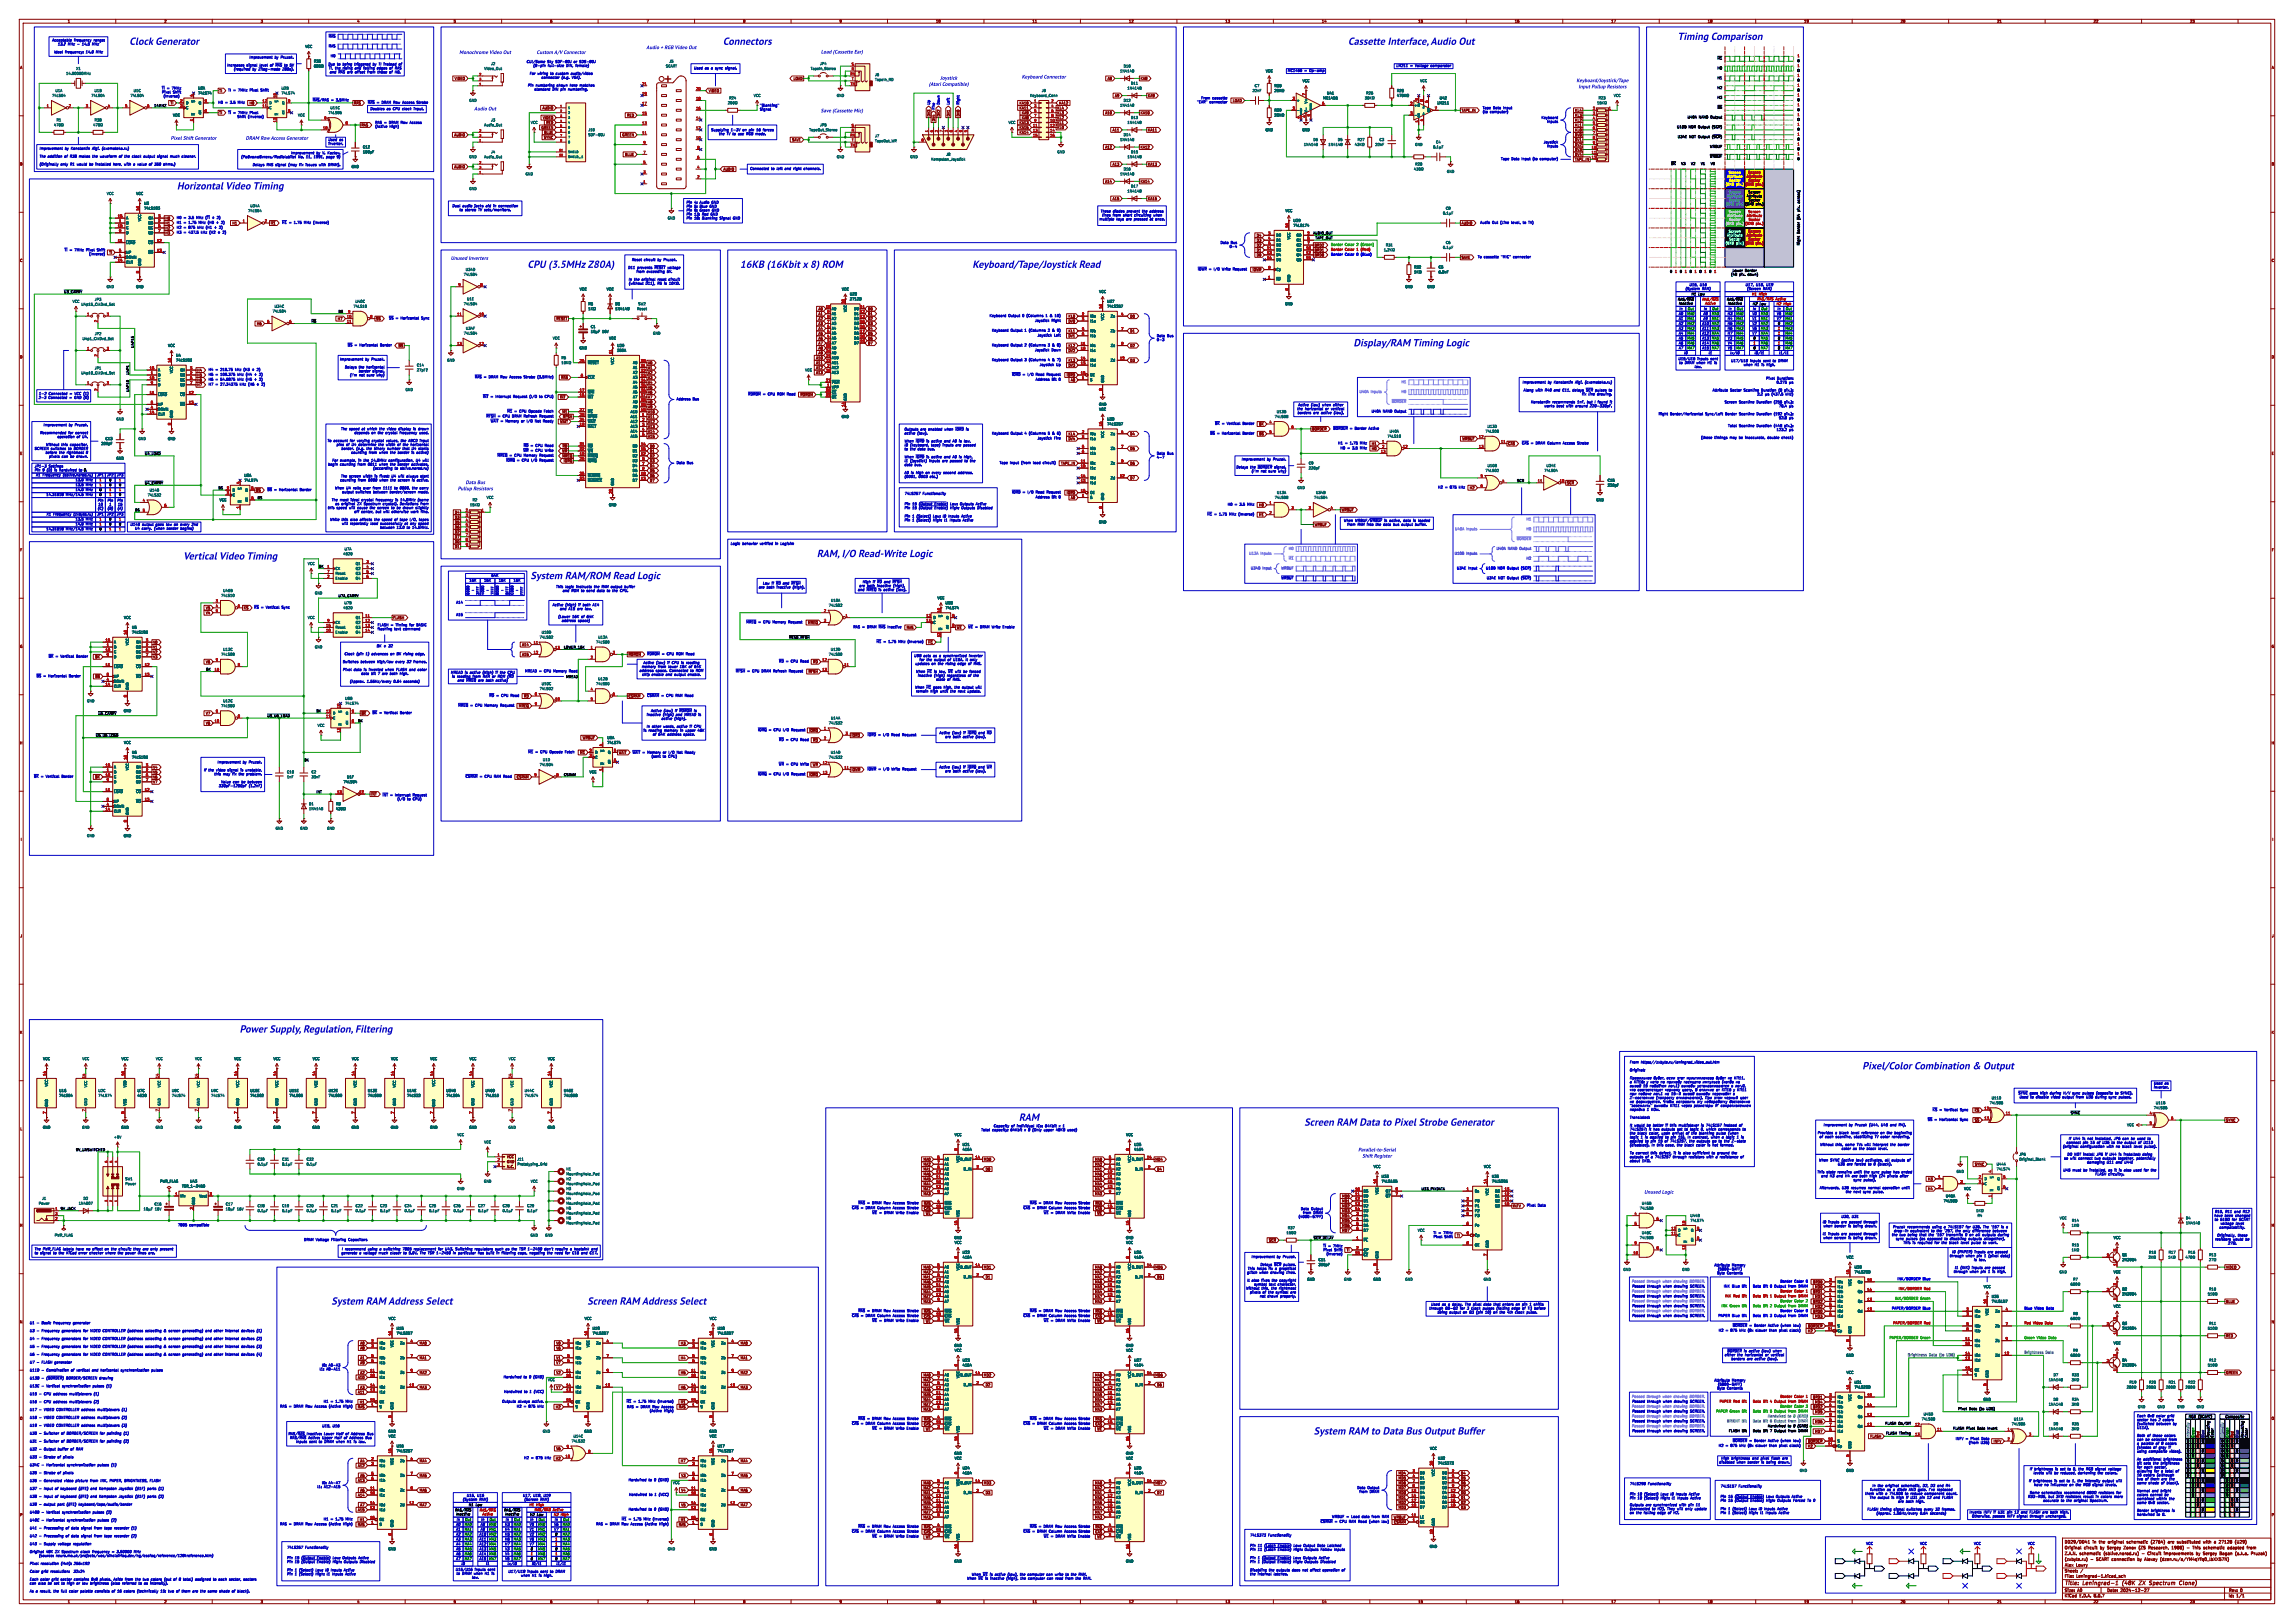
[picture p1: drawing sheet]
<svg xmlns="http://www.w3.org/2000/svg" width="1189mm" height="841mm" viewBox="0 0 1189 841" stroke-linecap="round" stroke-linejoin="round" font-family="sans-serif">
<defs><g id="words">
<g font-size="5.3" fill="#0000c2">
<text x="67" y="24">ClockGenerator</text>
<text x="375" y="24">Connectors</text>
<text x="699" y="24">CassetteInterface,AudioOut</text>
<text x="870" y="21">TimingComparison</text>
<text x="92" y="99">HorizontalVideoTiming</text>
<text x="273" y="139">CPU(3.5MHzZ80A)</text>
<text x="384" y="139">16KB(16Kbitx8) ROM</text>
<text x="504" y="139">Keyboard/Tape/Joystick</text>
<text x="559" y="139">Read</text>
<text x="702" y="180">Display/RAMTimingLogic</text>
<text x="95" y="291">VerticalVideoTiming</text>
<text x="423" y="289">RAM,I/O Read-WriteLogic</text>
<text x="275" y="301">SystemRAM/ROMReadLogic</text>
<text x="124" y="536">PowerSupply,Regulation,Filtering</text>
<text x="965" y="555">Pixel/ColorCombination&amp; Output</text>
<text x="528" y="581">RAM</text>
<text x="676" y="584">ScreenRAMDatatoPixelStrobeGenerator</text>
<text x="172" y="677">SystemRAMAddressSelect</text>
<text x="304" y="677">ScreenRAMAddressSelect</text>
<text x="681" y="744">SystemRAMtoDataBusOutputBuffer</text>
</g>
<text font-size="5.3" fill="#840000" x="343" y="44">+</text>
<g font-size="2.8" fill="#840000">
<text x="1070" y="822">Title:</text>
<text x="1080" y="822">Leningrad-1</text>
<text x="1101" y="822">(48K</text>
<text x="1110" y="822">ZX</text>
<text x="1117" y="822">Spectrum</text>
<text x="1133" y="822">Clone)</text>
</g>
<g font-size="2.7" fill="#0000c2">
<text x="238" y="28">MonochromeVideoOut</text>
<text x="278" y="28">CustomA/VConnector</text>
<text x="335" y="26">Audio+ RGBVideoOut</text>
<text x="426" y="28">Load(CassetteEar)</text>
<text x="487" y="42">Joystick</text>
<text x="530" y="41">KeyboardConnector</text>
<text x="481" y="45">(AtariCompatible)</text>
<text x="817" y="43">Keyboard/Joystick/Tape</text>
<text x="818" y="46">InputPullupResistors</text>
<text x="246" y="58">AudioOut</text>
<text x="425" y="59">Save(CassetteMic)</text>
<text x="88" y="73">PixelShiftGenerator</text>
<text x="127" y="73">DRAMRowAccess</text>
<text x="148" y="73">Generator</text>
<text x="234" y="135">UnusedInverters</text>
<text x="241" y="251">DataBus</text>
<text x="237" y="254">PullupResistors</text>
<text x="852" y="619">UnusedLogic</text>
</g>
<g font-size="2.1" fill="#840000">
<text x="1070" y="803">Original</text>
<text x="1070" y="800">DD29/DD41</text>
<text x="1080" y="803">circuit</text>
<text x="1085" y="800">in</text>
<text x="1088" y="800">the</text>
<text x="1089" y="803">by</text>
<text x="1092" y="803">Sergey</text>
<text x="1093" y="800">original</text>
<text x="1101" y="803">Zonov</text>
<text x="1103" y="800">schematic</text>
<text x="1109" y="803">(ZS</text>
<text x="1114" y="803">Research,</text>
<text x="1115" y="800">(2764)</text>
<text x="1124" y="800">are</text>
<text x="1126" y="803">1988)</text>
<text x="1129" y="800">substituted</text>
<text x="1138" y="803">This</text>
<text x="1143" y="800">with</text>
<text x="1143" y="803">schematic</text>
<text x="1149" y="800">a</text>
<text x="1151" y="800">27128</text>
<text x="1156" y="803">adapted</text>
<text x="1160" y="800">(U29)</text>
<text x="1166" y="803">from</text>
<text x="1070" y="809">(zxbyte.ru)</text>
<text x="1070" y="806">Z.A.N.</text>
<text x="1078" y="806">schematic</text>
<text x="1087" y="809">SCART connection</text>
<text x="1090" y="806">(sblive.narod.ru)</text>
<text x="1108" y="809">by</text>
<text x="1110" y="806">-</text>
<text x="1112" y="809">Alexey</text>
<text x="1113" y="806">Circuit</text>
<text x="1120" y="809">(dzen.ru/a/YM4qYfq0_lbXX57N)</text>
<text x="1122" y="806">improvements</text>
<text x="1139" y="806">by</text>
<text x="1143" y="806">Sergey</text>
<text x="1151" y="806">Bagan</text>
<text x="1160" y="806">(a.k.a.</text>
<text x="1168" y="806">Pruzak)</text>
<text x="1070" y="815">Sheet:</text>
<text x="1070" y="812">Alex</text>
<text x="1076" y="812">Lowry</text>
<text x="1070" y="818">File:</text>
<text x="1076" y="818">Leningrad-1.kicad_sch</text>
<text x="1070" y="828">KiCad</text>
<text x="1070" y="825">Size:</text>
<text x="1077" y="825">A0</text>
<text x="1078" y="828">E.D.A.</text>
<text x="1085" y="828">8.0.7</text>
<text x="1092" y="825">Date:</text>
<text x="1099" y="825">2024-12-27</text>
<text x="1155" y="825">Rev:</text>
<text x="1155" y="828">Id:</text>
<text x="1159" y="828">1/1</text>
<text x="1161" y="825">0</text>
</g>
<g font-size="1.8" fill="#840000">
<text x="35" y="12">1</text>
<text x="85" y="12">2</text>
<text x="135" y="12">3</text>
<text x="185" y="12">4</text>
<text x="235" y="12">5</text>
<text x="285" y="12">6</text>
<text x="335" y="12">7</text>
<text x="385" y="12">8</text>
<text x="435" y="12">9</text>
<text x="485" y="12">10</text>
<text x="535" y="12">11</text>
<text x="585" y="12">12</text>
<text x="635" y="12">13</text>
<text x="685" y="12">14</text>
<text x="735" y="12">15</text>
<text x="785" y="12">16</text>
<text x="835" y="12">17</text>
<text x="885" y="12">18</text>
<text x="935" y="12">19</text>
<text x="985" y="12">20</text>
<text x="1035" y="12">21</text>
<text x="1085" y="12">22</text>
<text x="1135" y="12">23</text>
<text x="10" y="36">A</text>
<text x="1177" y="36">A</text>
<text x="235" y="42">VIDEO</text>
<text x="411" y="42">LOAD</text>
<text x="574" y="42">A8</text>
<text x="591" y="42">KA8</text>
<text x="114" y="48">TI</text>
<text x="367" y="48">VIDEO</text>
<text x="578" y="50">A9</text>
<text x="595" y="50">KA9</text>
<text x="639" y="53">LOAD</text>
<text x="88" y="54">~{TI}</text>
<text x="129" y="54">H0</text>
<text x="183" y="54">~{RAS}</text>
<text x="281" y="57">AUDIO</text>
<text x="528" y="57">KA11</text>
<text x="528" y="54">KA10</text>
<text x="529" y="59">KA9</text>
<text x="548" y="59">KL3</text>
<text x="548" y="57">KL4</text>
<text x="549" y="54">KA12</text>
<text x="573" y="59">A10</text>
<text x="591" y="59">KA10</text>
<text x="757" y="58">TAPE_IN</text>
<text x="816" y="58">KL4</text>
<text x="187" y="66">RAS</text>
<text x="281" y="62">VIDEO</text>
<text x="283" y="64">RED</text>
<text x="325" y="61">RED</text>
<text x="482" y="60" transform="rotate(-90 482 60)">DV3</text>
<text x="485" y="63" transform="rotate(-90 485 63)">DV4</text>
<text x="487" y="60" transform="rotate(-90 487 60)">DV2</text>
<text x="492" y="60" transform="rotate(-90 492 60)">DV1</text>
<text x="498" y="60" transform="rotate(-90 498 60)">DV0</text>
<text x="528" y="64">KA13</text>
<text x="529" y="62">KA8</text>
<text x="548" y="64">KL1</text>
<text x="548" y="62">KL2</text>
<text x="816" y="63">KL2</text>
<text x="816" y="66">KL1</text>
<text x="816" y="61">KL3</text>
<text x="235" y="71">AUDIO</text>
<text x="280" y="67">GREEN</text>
<text x="282" y="70">BLUE</text>
<text x="322" y="71">GREEN</text>
<text x="528" y="67">KA15</text>
<text x="528" y="70">KA14</text>
<text x="548" y="67">KL0</text>
<text x="577" y="68">A11</text>
<text x="595" y="68">KA11</text>
<text x="816" y="71">DV0</text>
<text x="816" y="68">KL0</text>
<text x="282" y="72">SYNC</text>
<text x="410" y="73">SAVE</text>
<text x="573" y="77">A12</text>
<text x="591" y="77">KA12</text>
<text x="816" y="73">DV1</text>
<text x="816" y="76">DV2</text>
<text x="324" y="81">BLUE</text>
<text x="816" y="84">TAPE_IN</text>
<text x="816" y="81">DV4</text>
<text x="816" y="78">DV3</text>
<text x="10" y="86">B</text>
<text x="235" y="87">AUDIO</text>
<text x="375" y="89">AUDIO</text>
<text x="577" y="86">A13</text>
<text x="595" y="86">KA13</text>
<text x="1177" y="86">B</text>
<text x="573" y="95">A14</text>
<text x="591" y="95">KA14</text>
<text x="577" y="104">A15</text>
<text x="595" y="104">KA15</text>
<text x="86" y="114">H0</text>
<text x="86" y="119">H2</text>
<text x="86" y="117">H1</text>
<text x="120" y="117">H1</text>
<text x="140" y="117">~{H1}</text>
<text x="757" y="117">AUDIO</text>
<text x="86" y="122">H3</text>
<text x="651" y="123">D4</text>
<text x="651" y="125">D3</text>
<text x="56" y="132">~{TI}</text>
<text x="651" y="130">D1</text>
<text x="651" y="128">D2</text>
<text x="681" y="130">BRD1</text>
<text x="681" y="128">BRD2</text>
<text x="10" y="136">C</text>
<text x="651" y="133">D0</text>
<text x="681" y="133">BRD0</text>
<text x="757" y="134">SAVE</text>
<text x="1177" y="136">C</text>
<text x="649" y="141">~{IOWR}</text>
<text x="424" y="161">A0</text>
<text x="450" y="161">D0</text>
<text x="175" y="166">H7</text>
<text x="195" y="166">~{SS}</text>
<text x="288" y="166">~{RESET}</text>
<text x="424" y="164">A1</text>
<text x="424" y="166">A2</text>
<text x="450" y="164">D1</text>
<text x="450" y="166">D2</text>
<text x="554" y="167">DV0</text>
<text x="554" y="165">KL0</text>
<text x="586" y="165">D0</text>
<text x="133" y="169">H6</text>
<text x="424" y="169">A3</text>
<text x="424" y="171">A4</text>
<text x="424" y="174">A5</text>
<text x="450" y="174">D5</text>
<text x="450" y="169">D3</text>
<text x="450" y="171">D4</text>
<text x="554" y="172">KL1</text>
<text x="586" y="172">D1</text>
<text x="424" y="179">A7</text>
<text x="424" y="176">A6</text>
<text x="450" y="179">D7</text>
<text x="450" y="176">D6</text>
<text x="554" y="175">DV1</text>
<text x="10" y="186">D</text>
<text x="206" y="180">~{BS}</text>
<text x="424" y="184">A9</text>
<text x="424" y="181">A8</text>
<text x="554" y="183">DV2</text>
<text x="554" y="180">KL2</text>
<text x="586" y="180">D2</text>
<text x="1177" y="186">D</text>
<text x="336" y="189">A0</text>
<text x="336" y="191">A1</text>
<text x="423" y="186">A10</text>
<text x="423" y="191">A12</text>
<text x="423" y="189">A11</text>
<text x="554" y="190">DV3</text>
<text x="554" y="188">KL3</text>
<text x="586" y="188">D3</text>
<text x="102" y="198">H6</text>
<text x="102" y="195">H5</text>
<text x="102" y="193">H4</text>
<text x="291" y="197">~{RAS}</text>
<text x="336" y="197">A3</text>
<text x="336" y="194">A2</text>
<text x="423" y="194">A13</text>
<text x="553" y="195">~{IORD}</text>
<text x="555" y="198">A0</text>
<text x="102" y="200">H7</text>
<text x="336" y="202">A5</text>
<text x="336" y="199">A4</text>
<text x="290" y="207">~{INT}</text>
<text x="336" y="209">A8</text>
<text x="336" y="204">A6</text>
<text x="336" y="207">A7</text>
<text x="415" y="205">~{RDROM}</text>
<text x="291" y="214">~{M1}</text>
<text x="336" y="212">A9</text>
<text x="336" y="214">A10</text>
<text x="290" y="219">~{WAIT}</text>
<text x="292" y="217">~{RFSH}</text>
<text x="336" y="219">A12</text>
<text x="336" y="217">A11</text>
<text x="336" y="222">A13</text>
<text x="652" y="221">~{BK}</text>
<text x="336" y="227">A15</text>
<text x="336" y="224">A14</text>
<text x="554" y="226">KL4</text>
<text x="586" y="226">D4</text>
<text x="652" y="226">~{BS}</text>
<text x="291" y="232">~{RD}</text>
<text x="337" y="232">D0</text>
<text x="554" y="228">DV4</text>
<text x="586" y="233">D5</text>
<text x="711" y="231">H1</text>
<text x="711" y="233">H0</text>
<text x="758" y="228">~{WRBUF}</text>
<text x="782" y="231">~{CAS}</text>
<text x="10" y="236">E</text>
<text x="291" y="235">~{WR}</text>
<text x="291" y="237">~{MREQ}</text>
<text x="292" y="240">~{IORQ}</text>
<text x="337" y="235">D1</text>
<text x="337" y="237">D2</text>
<text x="337" y="240">D3</text>
<text x="1177" y="236">E</text>
<text x="337" y="245">D5</text>
<text x="337" y="242">D4</text>
<text x="550" y="241">TAPE_IN</text>
<text x="586" y="241">D6</text>
<text x="337" y="250">D7</text>
<text x="337" y="247">D6</text>
<text x="586" y="249">D7</text>
<text x="812" y="251">~{SCR}</text>
<text x="133" y="255">~{BS}</text>
<text x="553" y="256">~{IORD}</text>
<text x="762" y="254">H2</text>
<text x="555" y="259">A0</text>
<text x="652" y="263">H0</text>
<text x="236" y="269">D3</text>
<text x="236" y="266">D4</text>
<text x="652" y="268">~{H1}</text>
<text x="695" y="265">~{WRBUF}</text>
<text x="236" y="271">D5</text>
<text x="236" y="274">D6</text>
<text x="681" y="273">WRBUF</text>
<text x="236" y="279">D7</text>
<text x="236" y="282">D0</text>
<text x="236" y="277">D2</text>
<text x="10" y="286">F</text>
<text x="236" y="284">D1</text>
<text x="1177" y="286">F</text>
<text x="107" y="316">V5</text>
<text x="107" y="318">V4</text>
<text x="204" y="321">FLASH</text>
<text x="419" y="324">~{MREQ}</text>
<text x="470" y="326">RAS</text>
<text x="10" y="336">G</text>
<text x="79" y="334">V0</text>
<text x="270" y="335">A14</text>
<text x="481" y="334">~{H1}</text>
<text x="1177" y="336">G</text>
<text x="49" y="341">~{BK}</text>
<text x="79" y="341">V3</text>
<text x="79" y="339">V2</text>
<text x="79" y="336">V1</text>
<text x="270" y="340">A15</text>
<text x="107" y="344">V6</text>
<text x="421" y="344">~{RD}</text>
<text x="49" y="351">~{BS}</text>
<text x="419" y="349">~{RFSH}</text>
<text x="271" y="362">~{RD}</text>
<text x="107" y="371">V7</text>
<text x="269" y="367">~{MREQ}</text>
<text x="107" y="376">V6</text>
<text x="302" y="383">~{WRBUF}</text>
<text x="419" y="379">~{IORQ}</text>
<text x="441" y="382">~{IORD}</text>
<text x="10" y="386">H</text>
<text x="421" y="384">~{RD}</text>
<text x="1177" y="386">H</text>
<text x="301" y="391">~{M1}</text>
<text x="79" y="398">V4</text>
<text x="79" y="401">V5</text>
<text x="421" y="397">~{WR}</text>
<text x="49" y="404">~{BK}</text>
<text x="79" y="404">V6</text>
<text x="79" y="406">V7</text>
<text x="268" y="404">~{CSRAM}</text>
<text x="419" y="402">~{IORQ}</text>
<text x="192" y="412">~{INT}</text>
<text x="11" y="436">I</text>
<text x="1178" y="436">I</text>
<text x="10" y="486">J</text>
<text x="1177" y="486">J</text>
<text x="10" y="536">K</text>
<text x="1177" y="536">K</text>
<text x="1023" y="576">~{KS}</text>
<text x="1023" y="581">~{SS}</text>
<text x="1154" y="581">SYNC</text>
<text x="10" y="586">L</text>
<text x="1177" y="586">L</text>
<text x="262" y="603">GND</text>
<text x="262" y="606">N.C.</text>
<text x="262" y="600">VCC</text>
<text x="478" y="604">MA2</text>
<text x="478" y="602">MA0</text>
<text x="510" y="602">MD0</text>
<text x="567" y="604">MA2</text>
<text x="567" y="602">MA0</text>
<text x="599" y="602">MD4</text>
<text x="1023" y="604">SYNC</text>
<text x="478" y="612">MA5</text>
<text x="478" y="607">MA1</text>
<text x="478" y="609">MA6</text>
<text x="511" y="607">D0</text>
<text x="567" y="612">MA5</text>
<text x="567" y="609">MA6</text>
<text x="567" y="607">MA1</text>
<text x="600" y="607">D4</text>
<text x="999" y="612">H3</text>
<text x="478" y="614">MA4</text>
<text x="478" y="617">MA7</text>
<text x="567" y="617">MA7</text>
<text x="567" y="614">MA4</text>
<text x="999" y="617">H4</text>
<text x="478" y="619">MA3</text>
<text x="567" y="619">MA3</text>
<text x="695" y="621">MD0</text>
<text x="695" y="623">MD1</text>
<text x="479" y="625">~{RAS}</text>
<text x="479" y="627">~{CAS}</text>
<text x="480" y="630">~{WE}</text>
<text x="568" y="625">~{RAS}</text>
<text x="568" y="627">~{CAS}</text>
<text x="569" y="630">~{WE}</text>
<text x="695" y="626">MD2</text>
<text x="695" y="628">MD3</text>
<text x="784" y="626">INFV</text>
<text x="10" y="636">M</text>
<text x="695" y="633">MD5</text>
<text x="695" y="636">MD6</text>
<text x="695" y="631">MD4</text>
<text x="1177" y="636">M</text>
<text x="695" y="638">MD7</text>
<text x="755" y="641">TI</text>
<text x="658" y="644">~{SCR}</text>
<text x="698" y="649">~{TI}</text>
<text x="478" y="658">MA0</text>
<text x="510" y="658">MD1</text>
<text x="567" y="658">MA0</text>
<text x="599" y="658">MD5</text>
<text x="1154" y="658">VIDEO</text>
<text x="478" y="660">MA2</text>
<text x="478" y="663">MA1</text>
<text x="478" y="665">MA6</text>
<text x="511" y="663">D1</text>
<text x="567" y="665">MA6</text>
<text x="567" y="663">MA1</text>
<text x="567" y="660">MA2</text>
<text x="600" y="663">D5</text>
<text x="939" y="665">BRD0</text>
<text x="478" y="668">MA5</text>
<text x="478" y="670">MA4</text>
<text x="567" y="670">MA4</text>
<text x="567" y="668">MA5</text>
<text x="939" y="670">BRD1</text>
<text x="478" y="675">MA3</text>
<text x="478" y="673">MA7</text>
<text x="567" y="673">MA7</text>
<text x="567" y="675">MA3</text>
<text x="939" y="675">BRD2</text>
<text x="1154" y="675">BLUE</text>
<text x="479" y="683">~{CAS}</text>
<text x="479" y="680">~{RAS}</text>
<text x="568" y="680">~{RAS}</text>
<text x="568" y="683">~{CAS}</text>
<text x="939" y="680">BRD0</text>
<text x="10" y="686">N</text>
<text x="480" y="685">~{WE}</text>
<text x="569" y="685">~{WE}</text>
<text x="937" y="688">~{BORDER}</text>
<text x="1177" y="686">N</text>
<text x="937" y="691">H2</text>
<text x="1154" y="693">RED</text>
<text x="187" y="697">A0</text>
<text x="187" y="699">A8</text>
<text x="217" y="697">MA0</text>
<text x="288" y="699">V6</text>
<text x="288" y="697">V0</text>
<text x="353" y="697">H3</text>
<text x="384" y="697">MA0</text>
<text x="187" y="707">A9</text>
<text x="187" y="705">A1</text>
<text x="217" y="705">MA1</text>
<text x="288" y="707">V7</text>
<text x="288" y="705">V1</text>
<text x="353" y="705">H4</text>
<text x="384" y="705">MA1</text>
<text x="187" y="712">A2</text>
<text x="217" y="712">MA2</text>
<text x="288" y="712">V2</text>
<text x="353" y="712">H5</text>
<text x="384" y="712">MA2</text>
<text x="478" y="713">MA0</text>
<text x="510" y="713">MD2</text>
<text x="567" y="713">MA0</text>
<text x="599" y="713">MD6</text>
<text x="1154" y="712">GREEN</text>
<text x="185" y="715">A10</text>
<text x="187" y="720">A3</text>
<text x="217" y="720">MA3</text>
<text x="288" y="720">V7</text>
<text x="353" y="720">H6</text>
<text x="384" y="720">MA3</text>
<text x="478" y="716">MA2</text>
<text x="478" y="719">MA1</text>
<text x="511" y="719">D2</text>
<text x="567" y="716">MA2</text>
<text x="567" y="719">MA1</text>
<text x="600" y="719">D6</text>
<text x="185" y="722">A11</text>
<text x="478" y="721">MA6</text>
<text x="478" y="724">MA5</text>
<text x="567" y="724">MA5</text>
<text x="567" y="721">MA6</text>
<text x="939" y="725">BRD1</text>
<text x="185" y="730">RAS</text>
<text x="186" y="727">H1</text>
<text x="288" y="730">H2</text>
<text x="352" y="730">RAS</text>
<text x="353" y="727">~{H1}</text>
<text x="478" y="729">MA7</text>
<text x="478" y="726">MA4</text>
<text x="478" y="731">MA3</text>
<text x="567" y="731">MA3</text>
<text x="567" y="729">MA7</text>
<text x="567" y="726">MA4</text>
<text x="939" y="730">BRD2</text>
<text x="10" y="736">O</text>
<text x="479" y="736">~{RAS}</text>
<text x="568" y="736">~{RAS}</text>
<text x="1177" y="736">O</text>
<text x="479" y="739">~{CAS}</text>
<text x="480" y="741">~{WE}</text>
<text x="568" y="739">~{CAS}</text>
<text x="569" y="741">~{WE}</text>
<text x="937" y="748">~{BORDER}</text>
<text x="969" y="745">FLASH</text>
<text x="1033" y="748">INFV</text>
<text x="288" y="752">V6</text>
<text x="937" y="750">H2</text>
<text x="185" y="760">A12</text>
<text x="187" y="758">A4</text>
<text x="217" y="758">MA4</text>
<text x="288" y="757">H2</text>
<text x="353" y="758">H7</text>
<text x="384" y="758">MA4</text>
<text x="187" y="765">A5</text>
<text x="217" y="765">MA5</text>
<text x="353" y="765">V3</text>
<text x="384" y="765">MA5</text>
<text x="725" y="764">MD4</text>
<text x="725" y="767">MD5</text>
<text x="757" y="767">D5</text>
<text x="757" y="764">D4</text>
<text x="185" y="768">A13</text>
<text x="187" y="773">A6</text>
<text x="217" y="773">MA6</text>
<text x="353" y="773">V4</text>
<text x="384" y="773">MA6</text>
<text x="478" y="772">MA2</text>
<text x="478" y="769">MA0</text>
<text x="510" y="769">MD3</text>
<text x="567" y="769">MA0</text>
<text x="567" y="772">MA2</text>
<text x="599" y="769">MD7</text>
<text x="725" y="769">MD6</text>
<text x="725" y="772">MD7</text>
<text x="757" y="769">D6</text>
<text x="757" y="772">D7</text>
<text x="185" y="776">A14</text>
<text x="478" y="779">MA5</text>
<text x="478" y="774">MA1</text>
<text x="478" y="777">MA6</text>
<text x="511" y="774">D3</text>
<text x="567" y="774">MA1</text>
<text x="567" y="779">MA5</text>
<text x="567" y="777">MA6</text>
<text x="600" y="774">D7</text>
<text x="725" y="774">MD0</text>
<text x="725" y="777">MD1</text>
<text x="725" y="779">MD2</text>
<text x="757" y="777">D1</text>
<text x="757" y="779">D2</text>
<text x="757" y="774">D0</text>
<text x="10" y="786">P</text>
<text x="185" y="783">A15</text>
<text x="187" y="781">A7</text>
<text x="217" y="781">MA7</text>
<text x="353" y="781">V5</text>
<text x="384" y="781">MA7</text>
<text x="478" y="785">MA7</text>
<text x="478" y="782">MA4</text>
<text x="567" y="785">MA7</text>
<text x="567" y="782">MA4</text>
<text x="725" y="782">MD3</text>
<text x="757" y="782">D3</text>
<text x="1177" y="786">P</text>
<text x="185" y="791">RAS</text>
<text x="186" y="788">H1</text>
<text x="352" y="791">RAS</text>
<text x="353" y="788">~{H1}</text>
<text x="478" y="787">MA3</text>
<text x="567" y="787">MA3</text>
<text x="722" y="790">~{CSRAM}</text>
<text x="479" y="795">~{CAS}</text>
<text x="479" y="792">~{RAS}</text>
<text x="480" y="797">~{WE}</text>
<text x="568" y="795">~{CAS}</text>
<text x="568" y="792">~{RAS}</text>
<text x="569" y="797">~{WE}</text>
<text x="35" y="831">1</text>
<text x="85" y="831">2</text>
<text x="135" y="831">3</text>
<text x="185" y="831">4</text>
<text x="235" y="831">5</text>
<text x="285" y="831">6</text>
<text x="335" y="831">7</text>
<text x="385" y="831">8</text>
<text x="435" y="831">9</text>
<text x="485" y="831">10</text>
<text x="535" y="831">11</text>
<text x="585" y="831">12</text>
<text x="635" y="831">13</text>
<text x="685" y="831">14</text>
<text x="735" y="831">15</text>
<text x="785" y="831">16</text>
<text x="835" y="831">17</text>
<text x="885" y="831">18</text>
<text x="935" y="831">19</text>
<text x="985" y="831">20</text>
<text x="1035" y="831">21</text>
<text x="1085" y="831">22</text>
<text x="1135" y="831">23</text>
</g>
<g font-size="1.8" fill="#0000c2">
<text x="27" y="22">Acceptable</text>
<text x="30" y="24">13.?</text>
<text x="35" y="24">MHz -</text>
<text x="38" y="22">frequency</text>
<text x="43" y="24">14.5</text>
<text x="48" y="24">MHz</text>
<text x="49" y="22">range:</text>
<text x="170" y="20">~{RAS}</text>
<text x="28" y="28">Ideal</text>
<text x="34" y="28">frequency:</text>
<text x="45" y="28">14.0</text>
<text x="50" y="28">MHz</text>
<text x="170" y="25">RAS</text>
<text x="171" y="30">H0</text>
<text x="118" y="35">Increases</text>
<text x="128" y="35">signal</text>
<text x="129" y="31">Improvement</text>
<text x="135" y="35">level</text>
<text x="140" y="35">of</text>
<text x="142" y="31">by</text>
<text x="143" y="35">~{RAS}</text>
<text x="146" y="31">Pruzak.</text>
<text x="148" y="35">to</text>
<text x="151" y="35">5V</text>
<text x="170" y="34">Due</text>
<text x="175" y="34">to</text>
<text x="178" y="34">being</text>
<text x="184" y="34">triggered</text>
<text x="194" y="34">by</text>
<text x="197" y="34">TI instead</text>
<text x="208" y="34">of</text>
<text x="273" y="33">CUI/Same</text>
<text x="276" y="35">(8-pin</text>
<text x="284" y="33">Sky</text>
<text x="284" y="35">full-size</text>
<text x="288" y="33">SDF-80J</text>
<text x="294" y="35">DIN,</text>
<text x="298" y="33">or</text>
<text x="299" y="35">female)</text>
<text x="301" y="33">SDS-80J</text>
<text x="724" y="35">LM211</text>
<text x="731" y="35">=</text>
<text x="734" y="35">Voltage</text>
<text x="742" y="35">comparator</text>
<text x="121" y="37">(required</text>
<text x="131" y="37">by</text>
<text x="134" y="37">Zilog-made</text>
<text x="147" y="37">Z80s).</text>
<text x="170" y="36">~{TI},</text>
<text x="171" y="38">and</text>
<text x="174" y="36">the</text>
<text x="175" y="38">~{RAS}</text>
<text x="178" y="36">rising</text>
<text x="180" y="38">are</text>
<text x="184" y="36">and</text>
<text x="184" y="38">offset</text>
<text x="189" y="36">falling</text>
<text x="191" y="38">from</text>
<text x="196" y="36">edges</text>
<text x="196" y="38">those</text>
<text x="203" y="38">of</text>
<text x="203" y="36">of</text>
<text x="206" y="38">H0.</text>
<text x="206" y="36">RAS</text>
<text x="274" y="39">For</text>
<text x="279" y="39">wiring</text>
<text x="280" y="41">connector</text>
<text x="285" y="39">to</text>
<text x="288" y="39">custom</text>
<text x="291" y="41">(e.g.</text>
<text x="296" y="39">audio/video</text>
<text x="296" y="41">VGA).</text>
<text x="360" y="36">Used</text>
<text x="365" y="36">as</text>
<text x="369" y="36">a</text>
<text x="371" y="36">sync</text>
<text x="376" y="36">signal.</text>
<text x="667" y="37">MC1456</text>
<text x="676" y="37">=</text>
<text x="679" y="37">Op-amp</text>
<text x="84" y="46">~{TI}</text>
<text x="86" y="46">=</text>
<text x="89" y="46">7MHz</text>
<text x="118" y="48">TI =</text>
<text x="124" y="48">7MHz</text>
<text x="130" y="48">Pixel</text>
<text x="136" y="48">Shift</text>
<text x="273" y="45">Pin</text>
<text x="277" y="47">standard</text>
<text x="278" y="45">numbering</text>
<text x="286" y="47">DIN pin</text>
<text x="289" y="45">shown</text>
<text x="295" y="47">numbering.</text>
<text x="296" y="45">here</text>
<text x="301" y="45">matches</text>
<text x="84" y="49">Pixel</text>
<text x="85" y="51">(Inverse)</text>
<text x="90" y="49">Shift</text>
<text x="113" y="54">H0</text>
<text x="117" y="54">=</text>
<text x="119" y="54">3.5</text>
<text x="124" y="54">MHz</text>
<text x="162" y="53">~{RAS}/RAS=</text>
<text x="174" y="53">3.5MHz</text>
<text x="190" y="54">~{RAS}</text>
<text x="195" y="54">=</text>
<text x="198" y="54">DRAM Row</text>
<text x="209" y="54">Access</text>
<text x="217" y="54">Strobe</text>
<text x="620" y="54">&quot;EAR&quot;</text>
<text x="622" y="52">From</text>
<text x="627" y="54">connector</text>
<text x="628" y="52">cassette</text>
<text x="114" y="59">~{TI} ~{TI}</text>
<text x="121" y="59">=</text>
<text x="124" y="59">7MHz</text>
<text x="130" y="59">Pixel</text>
<text x="192" y="57">Doubles</text>
<text x="200" y="57">as</text>
<text x="204" y="57">CPU clock</text>
<text x="215" y="57">input.</text>
<text x="394" y="55">&quot;Blanking&quot;</text>
<text x="394" y="58">Signal</text>
<text x="482" y="54" transform="rotate(-90 482 54)">Up</text>
<text x="485" y="57" transform="rotate(-90 485 57)">Fire</text>
<text x="487" y="54" transform="rotate(-90 487 54)">Down</text>
<text x="492" y="54" transform="rotate(-90 492 54)">Left</text>
<text x="497" y="54" transform="rotate(-90 497 54)">Right</text>
<text x="768" y="57">Tape</text>
<text x="768" y="59">(to</text>
<text x="772" y="59">computer)</text>
<text x="774" y="57">Data</text>
<text x="779" y="57">Input</text>
<text x="128" y="61">(Inverse)</text>
<text x="194" y="64">RAS =</text>
<text x="202" y="64">DRAM Row</text>
<text x="213" y="64">Access</text>
<text x="799" y="62">Keyboard</text>
<text x="802" y="64">Inputs</text>
<text x="194" y="66">(Active</text>
<text x="202" y="66">High)</text>
<text x="368" y="68">Supplying</text>
<text x="372" y="70">the</text>
<text x="377" y="70">TV to</text>
<text x="379" y="68">1-3V</text>
<text x="383" y="70">use</text>
<text x="385" y="68">on</text>
<text x="387" y="70">RGB mode.</text>
<text x="388" y="68">pin</text>
<text x="393" y="68">16</text>
<text x="396" y="68">forces</text>
<text x="20" y="78">Improvement</text>
<text x="34" y="78">by</text>
<text x="37" y="78">Konstantin</text>
<text x="48" y="78">Aigi.</text>
<text x="53" y="78">(cxemateka.ru)</text>
<text x="170" y="75">inverter.</text>
<text x="170" y="73">Used</text>
<text x="176" y="73">as</text>
<text x="800" y="75">Joystick</text>
<text x="802" y="77">Inputs</text>
<text x="20" y="82">The</text>
<text x="25" y="82">addition</text>
<text x="34" y="82">of</text>
<text x="37" y="82">R38</text>
<text x="41" y="82">makes</text>
<text x="49" y="82">the</text>
<text x="53" y="82">waveform</text>
<text x="63" y="82">of</text>
<text x="66" y="82">the</text>
<text x="70" y="82">clock</text>
<text x="76" y="82">output</text>
<text x="83" y="82">signal</text>
<text x="90" y="82">much</text>
<text x="97" y="82">cleaner.</text>
<text x="151" y="80">Improvement</text>
<text x="155" y="82">No.</text>
<text x="159" y="82">11,</text>
<text x="164" y="80">by</text>
<text x="167" y="80">V. Kozlov.</text>
<text x="170" y="82">page</text>
<text x="175" y="82">9)</text>
<text x="778" y="83">Tape</text>
<text x="783" y="83">Data</text>
<text x="789" y="83">Input</text>
<text x="795" y="83">(to</text>
<text x="799" y="83">computer)</text>
<text x="20" y="86">(Originally</text>
<text x="31" y="86">only</text>
<text x="37" y="86">R1</text>
<text x="40" y="86">would</text>
<text x="47" y="86">be</text>
<text x="50" y="86">installed</text>
<text x="60" y="86">here,</text>
<text x="65" y="86">with</text>
<text x="70" y="86">a</text>
<text x="73" y="86">value</text>
<text x="79" y="86">of</text>
<text x="82" y="86">360</text>
<text x="87" y="86">ohms.)</text>
<text x="131" y="86">Delays</text>
<text x="138" y="86">RAS signal</text>
<text x="150" y="86">(may</text>
<text x="156" y="86">fix</text>
<text x="159" y="86">issues</text>
<text x="166" y="86">with</text>
<text x="171" y="86">DRAM).</text>
<text x="389" y="88">Connected</text>
<text x="400" y="88">to</text>
<text x="403" y="88">left</text>
<text x="407" y="88">and</text>
<text x="412" y="88">right</text>
<text x="417" y="88">channels.</text>
<text x="234" y="108">Dual</text>
<text x="240" y="108">audio</text>
<text x="246" y="108">jacks</text>
<text x="252" y="108">aid</text>
<text x="256" y="108">in</text>
<text x="259" y="108">connection</text>
<text x="356" y="106">Pin</text>
<text x="356" y="108">Pin</text>
<text x="360" y="106">4:</text>
<text x="360" y="108">5:</text>
<text x="363" y="106">Audio</text>
<text x="363" y="108">Blue</text>
<text x="368" y="108">GND</text>
<text x="369" y="106">GND</text>
<text x="91" y="114">H0</text>
<text x="95" y="114">=</text>
<text x="98" y="114">3.5</text>
<text x="102" y="114">MHz</text>
<text x="238" y="110">to</text>
<text x="241" y="110">stereo</text>
<text x="248" y="110">TV sets/monitors.</text>
<text x="356" y="110">Pin</text>
<text x="356" y="112">Pin</text>
<text x="356" y="114">Pin</text>
<text x="360" y="110">9:</text>
<text x="360" y="112">13:</text>
<text x="360" y="114">18:</text>
<text x="363" y="110">Green</text>
<text x="364" y="112">Red</text>
<text x="364" y="114">Blanking</text>
<text x="369" y="112">GND</text>
<text x="369" y="110">GND</text>
<text x="373" y="114">Signal</text>
<text x="380" y="114">GND</text>
<text x="570" y="110">These</text>
<text x="571" y="112">lines</text>
<text x="577" y="112">from</text>
<text x="577" y="110">diodes</text>
<text x="582" y="112">short</text>
<text x="584" y="110">prevent</text>
<text x="588" y="112">circuiting</text>
<text x="592" y="110">the</text>
<text x="596" y="110">address</text>
<text x="598" y="112">when</text>
<text x="91" y="116">H1</text>
<text x="91" y="119">H2</text>
<text x="95" y="116">=</text>
<text x="95" y="119">=</text>
<text x="98" y="116">1.75</text>
<text x="98" y="119">875</text>
<text x="103" y="119">kHz</text>
<text x="103" y="116">MHz</text>
<text x="107" y="119">(H1</text>
<text x="108" y="116">(H0</text>
<text x="146" y="116">~{H1}=</text>
<text x="153" y="116">1.75</text>
<text x="158" y="116">MHz</text>
<text x="163" y="116">(Inverse)</text>
<text x="570" y="114">multiple</text>
<text x="579" y="114">keys</text>
<text x="584" y="114">are</text>
<text x="588" y="114">pressed</text>
<text x="597" y="114">at</text>
<text x="600" y="114">once.</text>
<text x="767" y="116">Audio</text>
<text x="773" y="116">Out</text>
<text x="778" y="116">(Line</text>
<text x="784" y="116">level,</text>
<text x="790" y="116">to</text>
<text x="793" y="116">TV)</text>
<text x="91" y="121">H3</text>
<text x="95" y="121">=</text>
<text x="98" y="121">437.5</text>
<text x="105" y="121">kHz</text>
<text x="109" y="121">(H2</text>
<text x="33" y="130">~{TI}</text>
<text x="36" y="130">=</text>
<text x="39" y="130">7MHz</text>
<text x="45" y="130">Pixel</text>
<text x="51" y="130">Shift</text>
<text x="632" y="127">Data</text>
<text x="637" y="129">0-4</text>
<text x="638" y="127">Bus</text>
<text x="46" y="132">(Inverse)</text>
<text x="327" y="135">Reset</text>
<text x="334" y="135">circuit</text>
<text x="341" y="135">by</text>
<text x="344" y="135">Pruzak.</text>
<text x="766" y="134">To cassette</text>
<text x="778" y="134">&quot;MIC&quot;</text>
<text x="785" y="134">connector</text>
<text x="325" y="140">D11</text>
<text x="330" y="142">from</text>
<text x="330" y="140">prevents</text>
<text x="335" y="142">exceeding</text>
<text x="339" y="140">~{RESET}</text>
<text x="346" y="142">5V.</text>
<text x="346" y="140">voltage</text>
<text x="621" y="140">~{IOWR}</text>
<text x="627" y="140">=</text>
<text x="629" y="140">I/O</text>
<text x="634" y="140">Write</text>
<text x="640" y="140">Request</text>
<text x="326" y="146">In</text>
<text x="326" y="148">(without</text>
<text x="329" y="146">the</text>
<text x="333" y="146">original</text>
<text x="335" y="148">D11),</text>
<text x="341" y="148">R5</text>
<text x="341" y="146">reset</text>
<text x="345" y="148">is</text>
<text x="347" y="146">circuit</text>
<text x="875" y="149">U15,</text>
<text x="881" y="149">U16</text>
<text x="904" y="149">U17,</text>
<text x="910" y="149">U18,</text>
<text x="916" y="149">U19</text>
<text x="873" y="151">(System</text>
<text x="882" y="151">RAM)</text>
<text x="905" y="151">(Screen</text>
<text x="914" y="151">RAM)</text>
<text x="870" y="161">In</text>
<text x="883" y="161">In</text>
<text x="895" y="161">In</text>
<text x="908" y="161">In</text>
<text x="921" y="161">In</text>
<text x="201" y="166">~{SS}</text>
<text x="205" y="166">=</text>
<text x="208" y="166">Horizontal</text>
<text x="219" y="166">Sync</text>
<text x="513" y="164">Keyboard</text>
<text x="523" y="164">Output</text>
<text x="530" y="164">0</text>
<text x="532" y="164">(Columns</text>
<text x="536" y="167">Joystick</text>
<text x="543" y="164">1</text>
<text x="545" y="164">&amp;</text>
<text x="545" y="167">Right</text>
<text x="548" y="164">10)</text>
<text x="870" y="163">A0</text>
<text x="870" y="166">A1</text>
<text x="883" y="163">A8</text>
<text x="883" y="166">A9</text>
<text x="895" y="163">H3</text>
<text x="895" y="166">H4</text>
<text x="908" y="163">V0</text>
<text x="908" y="166">V1</text>
<text x="921" y="163">V6</text>
<text x="921" y="166">V7</text>
<text x="514" y="172">Keyboard</text>
<text x="524" y="172">Output</text>
<text x="531" y="172">1</text>
<text x="534" y="172">(Columns</text>
<text x="544" y="172">2</text>
<text x="546" y="172">&amp;</text>
<text x="549" y="172">9)</text>
<text x="870" y="169">A2</text>
<text x="870" y="171">A3</text>
<text x="870" y="174">A4</text>
<text x="882" y="174">A12</text>
<text x="882" y="169">A10</text>
<text x="882" y="171">A11</text>
<text x="895" y="169">H5</text>
<text x="895" y="171">H6</text>
<text x="895" y="174">H7</text>
<text x="908" y="169">V2</text>
<text x="908" y="174">V7</text>
<text x="908" y="171">V6</text>
<text x="180" y="180">~{BS}</text>
<text x="184" y="180">=</text>
<text x="186" y="180">Horizontal</text>
<text x="197" y="180">Border</text>
<text x="514" y="180">Keyboard</text>
<text x="524" y="180">Output</text>
<text x="531" y="180">2</text>
<text x="534" y="180">(Columns</text>
<text x="538" y="175">Joystick</text>
<text x="544" y="180">3</text>
<text x="546" y="180">&amp;</text>
<text x="546" y="175">Left</text>
<text x="549" y="180">8)</text>
<text x="599" y="175">Data</text>
<text x="599" y="177">0-3</text>
<text x="605" y="175">Bus</text>
<text x="870" y="176">A5</text>
<text x="870" y="179">A6</text>
<text x="882" y="176">A13</text>
<text x="882" y="179">A14</text>
<text x="895" y="179">V4</text>
<text x="895" y="176">V3</text>
<text x="536" y="182">Joystick</text>
<text x="545" y="182">Down</text>
<text x="870" y="181">A7</text>
<text x="873" y="184">l0</text>
<text x="882" y="181">A15</text>
<text x="885" y="184">l1</text>
<text x="895" y="181">V5</text>
<text x="897" y="184">lx/l0</text>
<text x="909" y="184">l0/l1</text>
<text x="922" y="184">l1/l1</text>
<text x="176" y="187">Improvement</text>
<text x="179" y="191">Delays</text>
<text x="186" y="191">the</text>
<text x="189" y="187">by</text>
<text x="190" y="191">horizontal</text>
<text x="193" y="187">Pruzak.</text>
<text x="514" y="187">Keyboard</text>
<text x="524" y="187">Output</text>
<text x="531" y="187">3</text>
<text x="534" y="187">(Columns</text>
<text x="539" y="190">Joystick</text>
<text x="544" y="187">4</text>
<text x="546" y="187">&amp;</text>
<text x="547" y="190">Up</text>
<text x="549" y="187">7)</text>
<text x="870" y="187">U15/U16</text>
<text x="870" y="189">to</text>
<text x="873" y="189">DRAM when</text>
<text x="878" y="191">low.</text>
<text x="880" y="187">inputs</text>
<text x="885" y="189">H1</text>
<text x="887" y="187">sent</text>
<text x="889" y="189">is</text>
<text x="897" y="188">U17/U18</text>
<text x="904" y="190">when</text>
<text x="907" y="188">inputs</text>
<text x="909" y="190">H1</text>
<text x="913" y="190">is</text>
<text x="914" y="188">sent</text>
<text x="916" y="190">high.</text>
<text x="919" y="188">to</text>
<text x="922" y="188">DRAM</text>
<text x="108" y="197">H6</text>
<text x="108" y="192">H4</text>
<text x="108" y="195">H5</text>
<text x="112" y="197">=</text>
<text x="112" y="192">=</text>
<text x="112" y="195">=</text>
<text x="114" y="197">54.6875</text>
<text x="114" y="192">218.75</text>
<text x="114" y="195">109.375</text>
<text x="122" y="192">kHz</text>
<text x="123" y="197">kHz</text>
<text x="123" y="195">kHz</text>
<text x="127" y="192">(H3</text>
<text x="128" y="197">(H5</text>
<text x="128" y="195">(H4</text>
<text x="181" y="195">(I'm</text>
<text x="186" y="193">border</text>
<text x="186" y="195">not</text>
<text x="190" y="195">sure</text>
<text x="193" y="193">signal.</text>
<text x="196" y="195">why)</text>
<text x="246" y="196">~{RAS}</text>
<text x="251" y="196">=</text>
<text x="253" y="196">DRAM Row</text>
<text x="265" y="196">Access</text>
<text x="272" y="196">Strobe</text>
<text x="280" y="196">(3.5MHz)</text>
<text x="524" y="195">~{IORD}</text>
<text x="530" y="195">=</text>
<text x="533" y="195">I/O</text>
<text x="537" y="197">Address</text>
<text x="537" y="195">Read</text>
<text x="543" y="195">Request</text>
<text x="545" y="197">Bit</text>
<text x="549" y="197">0</text>
<text x="915" y="197">Pixel</text>
<text x="921" y="197">Duration:</text>
<text x="108" y="200">H7</text>
<text x="112" y="200">=</text>
<text x="114" y="200">27.34375</text>
<text x="125" y="200">kHz</text>
<text x="129" y="200">(H6</text>
<text x="789" y="199">Improvement</text>
<text x="789" y="203">Along</text>
<text x="796" y="203">with</text>
<text x="801" y="203">R40</text>
<text x="802" y="199">by</text>
<text x="806" y="199">Konstantin</text>
<text x="806" y="203">and</text>
<text x="810" y="203">C11,</text>
<text x="816" y="203">delays</text>
<text x="817" y="199">Aigi.</text>
<text x="822" y="199">(cxemateka.ru)</text>
<text x="823" y="203">~{SCR}</text>
<text x="828" y="203">pulses</text>
<text x="835" y="203">to</text>
<text x="888" y="203">Attribute</text>
<text x="897" y="203">Sector</text>
<text x="904" y="203">Scanline</text>
<text x="913" y="203">Duration</text>
<text x="921" y="199">0.275</text>
<text x="922" y="203">(8</text>
<text x="926" y="203">pix.):</text>
<text x="20" y="207">2-3</text>
<text x="20" y="205">1-2</text>
<text x="25" y="207">Connected</text>
<text x="25" y="205">Connected</text>
<text x="36" y="207">=</text>
<text x="36" y="205">=</text>
<text x="39" y="207">GND (0)</text>
<text x="39" y="205">VCC (1)</text>
<text x="250" y="206">~{INT}</text>
<text x="254" y="206">=</text>
<text x="257" y="206">Interrupt</text>
<text x="266" y="206">Request</text>
<text x="275" y="206">(I/O</text>
<text x="280" y="206">to</text>
<text x="283" y="206">CPU)</text>
<text x="351" y="208">Address</text>
<text x="359" y="208">Bus</text>
<text x="388" y="205">~{RDROM}</text>
<text x="395" y="205">=</text>
<text x="398" y="205">CPU</text>
<text x="403" y="205">ROM Read</text>
<text x="793" y="209">Konstantin</text>
<text x="805" y="209">recommends</text>
<text x="818" y="209">1nF,</text>
<text x="820" y="205">fix</text>
<text x="823" y="209">but</text>
<text x="823" y="205">line</text>
<text x="827" y="209">I found</text>
<text x="828" y="205">drawing.</text>
<text x="835" y="209">it</text>
<text x="894" y="209">Screen</text>
<text x="901" y="209">Scanline</text>
<text x="911" y="209">Duration</text>
<text x="911" y="205">2.2</text>
<text x="918" y="205">(437.5</text>
<text x="920" y="209">(256</text>
<text x="925" y="209">pix.):</text>
<text x="926" y="205">kHz)</text>
<text x="263" y="214">~{M1}</text>
<text x="267" y="214">=</text>
<text x="269" y="214">CPU</text>
<text x="274" y="214">Opcode</text>
<text x="282" y="214">Fetch</text>
<text x="672" y="213">the</text>
<text x="672" y="215">borders</text>
<text x="673" y="211">Active</text>
<text x="676" y="213">horizontal</text>
<text x="679" y="211">(low)</text>
<text x="681" y="215">are</text>
<text x="685" y="215">active</text>
<text x="685" y="211">when</text>
<text x="687" y="213">or</text>
<text x="690" y="213">vertical</text>
<text x="691" y="211">either</text>
<text x="692" y="215">(low).</text>
<text x="711" y="214">U40A</text>
<text x="717" y="214">NAND Output</text>
<text x="800" y="211">works</text>
<text x="807" y="211">best</text>
<text x="812" y="211">with</text>
<text x="817" y="211">around</text>
<text x="825" y="211">220-330pF.</text>
<text x="860" y="215">Right</text>
<text x="866" y="215">Border/Horizontal</text>
<text x="884" y="215">Sync/Left</text>
<text x="895" y="215">Border</text>
<text x="902" y="215">Scanline</text>
<text x="911" y="215">Duration</text>
<text x="920" y="215">(192</text>
<text x="922" y="211">70.4</text>
<text x="926" y="215">pix.):</text>
<text x="22" y="221">Improvement</text>
<text x="36" y="221">by</text>
<text x="39" y="221">Pruzak.</text>
<text x="252" y="217">~{RFSH}</text>
<text x="254" y="219">~{WAIT}</text>
<text x="258" y="217">=</text>
<text x="259" y="219">=</text>
<text x="261" y="217">CPU</text>
<text x="262" y="219">Memory</text>
<text x="266" y="217">DRAM Refresh</text>
<text x="270" y="219">or</text>
<text x="274" y="219">I/O</text>
<text x="278" y="219">Not</text>
<text x="280" y="217">Request</text>
<text x="282" y="219">Ready</text>
<text x="630" y="220">~{BK}</text>
<text x="633" y="220">=</text>
<text x="636" y="220">Vertical</text>
<text x="644" y="220">Border</text>
<text x="896" y="222">Total</text>
<text x="901" y="222">Scanline</text>
<text x="911" y="222">Duration</text>
<text x="920" y="222">(448</text>
<text x="922" y="218">52.8</text>
<text x="925" y="222">pix.):</text>
<text x="21" y="225">Recommended</text>
<text x="30" y="227">operation</text>
<text x="35" y="225">for</text>
<text x="39" y="225">correct</text>
<text x="40" y="227">of</text>
<text x="43" y="227">U4.</text>
<text x="177" y="223">The</text>
<text x="181" y="223">speed</text>
<text x="184" y="225">depends</text>
<text x="188" y="223">at</text>
<text x="191" y="223">which</text>
<text x="192" y="225">on</text>
<text x="196" y="225">the</text>
<text x="197" y="223">the</text>
<text x="200" y="225">crystal</text>
<text x="201" y="223">video</text>
<text x="207" y="223">display</text>
<text x="208" y="225">frequency</text>
<text x="215" y="223">is</text>
<text x="218" y="225">used.</text>
<text x="218" y="223">drawn</text>
<text x="469" y="223">Outputs</text>
<text x="469" y="225">active</text>
<text x="475" y="225">(low).</text>
<text x="477" y="223">are</text>
<text x="481" y="223">enabled</text>
<text x="490" y="223">when</text>
<text x="496" y="223">~{IORD}</text>
<text x="501" y="223">is</text>
<text x="514" y="225">Keyboard</text>
<text x="524" y="225">Output</text>
<text x="531" y="225">4</text>
<text x="534" y="225">(Columns</text>
<text x="538" y="228">Joystick</text>
<text x="544" y="225">5</text>
<text x="546" y="225">&amp;</text>
<text x="546" y="228">Fire</text>
<text x="549" y="225">6)</text>
<text x="627" y="225">~{BS}</text>
<text x="631" y="225">=</text>
<text x="634" y="225">Horizontal</text>
<text x="644" y="225">Border</text>
<text x="680" y="223">~{BORDER} ~{BORDER}</text>
<text x="700" y="223">=</text>
<text x="702" y="223">Border</text>
<text x="710" y="223">Active</text>
<text x="881" y="228">(these</text>
<text x="889" y="228">timings</text>
<text x="897" y="228">may</text>
<text x="902" y="228">be</text>
<text x="905" y="228">inaccurate,</text>
<text x="917" y="228">double</text>
<text x="921" y="224">123.2</text>
<text x="924" y="228">check)</text>
<text x="18" y="233">SCREEN switches</text>
<text x="24" y="231">Without</text>
<text x="32" y="231">this</text>
<text x="36" y="233">to</text>
<text x="36" y="231">capacitor,</text>
<text x="39" y="233">BORDER</text>
<text x="170" y="229">To account</text>
<text x="174" y="231">pins</text>
<text x="177" y="233">border.</text>
<text x="179" y="231">of</text>
<text x="182" y="229">for</text>
<text x="182" y="231">U4</text>
<text x="185" y="233">(e.g.</text>
<text x="185" y="229">varying</text>
<text x="186" y="231">determine</text>
<text x="190" y="233">the</text>
<text x="193" y="229">crystal</text>
<text x="194" y="233">binary</text>
<text x="197" y="231">the</text>
<text x="201" y="231">width</text>
<text x="201" y="229">values,</text>
<text x="201" y="233">number</text>
<text x="207" y="231">of</text>
<text x="209" y="229">the</text>
<text x="209" y="233">that</text>
<text x="210" y="231">the</text>
<text x="213" y="229">ABCD input</text>
<text x="214" y="231">horizontal</text>
<text x="214" y="233">U4</text>
<text x="218" y="233">starts</text>
<text x="271" y="232">~{RD}</text>
<text x="275" y="232">=</text>
<text x="278" y="232">CPU</text>
<text x="283" y="232">Read</text>
<text x="469" y="229">When</text>
<text x="469" y="231">l0</text>
<text x="469" y="234">to</text>
<text x="472" y="231">(keyboard,</text>
<text x="472" y="234">the</text>
<text x="475" y="229">~{IORD}</text>
<text x="476" y="234">data</text>
<text x="480" y="229">is</text>
<text x="481" y="234">bus.</text>
<text x="483" y="231">tape)</text>
<text x="483" y="229">active</text>
<text x="489" y="231">inputs</text>
<text x="490" y="229">and</text>
<text x="495" y="229">A0 is</text>
<text x="496" y="231">are</text>
<text x="500" y="231">passed</text>
<text x="501" y="229">low,</text>
<text x="693" y="230">H1</text>
<text x="695" y="233">H0</text>
<text x="697" y="230">=</text>
<text x="698" y="233">=</text>
<text x="700" y="230">1.75</text>
<text x="701" y="233">3.5</text>
<text x="705" y="230">MHz</text>
<text x="705" y="233">MHz</text>
<text x="789" y="230">~{CAS}</text>
<text x="793" y="230">=</text>
<text x="796" y="230">DRAM Column</text>
<text x="811" y="230">Access</text>
<text x="818" y="230">Strobe</text>
<text x="23" y="235">before</text>
<text x="25" y="237">pixels</text>
<text x="31" y="235">the</text>
<text x="32" y="237">can</text>
<text x="35" y="235">rightmost</text>
<text x="37" y="237">be</text>
<text x="40" y="237">drawn.</text>
<text x="45" y="235">8</text>
<text x="172" y="239">For</text>
<text x="176" y="239">example,</text>
<text x="182" y="235">counting</text>
<text x="186" y="239">in</text>
<text x="189" y="239">the</text>
<text x="191" y="235">from</text>
<text x="193" y="239">14.0MHz</text>
<text x="197" y="235">when</text>
<text x="202" y="239">configuration,</text>
<text x="203" y="235">the</text>
<text x="207" y="235">border</text>
<text x="214" y="235">is</text>
<text x="216" y="239">U4</text>
<text x="217" y="235">active)</text>
<text x="220" y="239">will</text>
<text x="258" y="237">~{MREQ}</text>
<text x="262" y="239">~{IORQ}</text>
<text x="264" y="237">=</text>
<text x="267" y="237">CPU</text>
<text x="268" y="239">=</text>
<text x="271" y="239">CPU</text>
<text x="271" y="234">~{WR}</text>
<text x="272" y="237">Memory</text>
<text x="275" y="234">=</text>
<text x="276" y="239">I/O</text>
<text x="278" y="234">CPU</text>
<text x="280" y="237">Request</text>
<text x="280" y="239">Request</text>
<text x="283" y="234">Write</text>
<text x="469" y="238">When</text>
<text x="469" y="240">l1</text>
<text x="472" y="240">(joystick)</text>
<text x="475" y="238">~{IORD}</text>
<text x="480" y="238">is</text>
<text x="482" y="240">inputs</text>
<text x="483" y="238">active</text>
<text x="489" y="240">are</text>
<text x="490" y="238">and</text>
<text x="493" y="240">passed</text>
<text x="495" y="238">A0 is</text>
<text x="501" y="240">to</text>
<text x="501" y="238">high,</text>
<text x="504" y="240">the</text>
<text x="599" y="236">Data</text>
<text x="599" y="238">4-7</text>
<text x="605" y="236">Bus</text>
<text x="643" y="239">Improvement</text>
<text x="657" y="239">by</text>
<text x="660" y="239">Pruzak.</text>
<text x="18" y="244">Pin</text>
<text x="18" y="242">JP1-3</text>
<text x="22" y="244">9</text>
<text x="24" y="244">(D)</text>
<text x="25" y="242">Settings</text>
<text x="29" y="244">is</text>
<text x="31" y="244">hardwired</text>
<text x="42" y="244">to0</text>
<text x="170" y="241">begin</text>
<text x="176" y="241">counting</text>
<text x="186" y="241">from</text>
<text x="191" y="241">0011</text>
<text x="193" y="243">(according</text>
<text x="197" y="241">when</text>
<text x="203" y="241">the</text>
<text x="205" y="243">to</text>
<text x="207" y="241">border</text>
<text x="208" y="243">sblive.narod.ru)</text>
<text x="214" y="241">activates.</text>
<text x="351" y="241">Data</text>
<text x="356" y="241">Bus</text>
<text x="469" y="242">data</text>
<text x="469" y="246">A0 is</text>
<text x="474" y="242">bus.</text>
<text x="475" y="246">high</text>
<text x="480" y="246">on</text>
<text x="484" y="246">every</text>
<text x="490" y="246">second</text>
<text x="497" y="246">address.</text>
<text x="518" y="241">Tape</text>
<text x="523" y="241">Input</text>
<text x="529" y="241">(from</text>
<text x="536" y="241">load</text>
<text x="541" y="241">circuit)</text>
<text x="641" y="243">Delays</text>
<text x="648" y="243">the</text>
<text x="649" y="245">(I'm</text>
<text x="652" y="243">~{BORDER}</text>
<text x="653" y="245">not</text>
<text x="658" y="245">sure</text>
<text x="661" y="243">signal.</text>
<text x="663" y="245">why)</text>
<text x="18" y="247">X1</text>
<text x="22" y="247">Frequency</text>
<text x="33" y="247">(sblive.narod.ru)</text>
<text x="39" y="250">13.0</text>
<text x="44" y="250">MHz</text>
<text x="50" y="247">JP1</text>
<text x="55" y="247">JP2</text>
<text x="60" y="247">JP3</text>
<text x="176" y="250">counting</text>
<text x="177" y="247">The</text>
<text x="181" y="247">screen</text>
<text x="185" y="250">from</text>
<text x="188" y="247">width</text>
<text x="191" y="250">0000</text>
<text x="194" y="247">is</text>
<text x="197" y="250">when</text>
<text x="197" y="247">fixed;</text>
<text x="203" y="250">the</text>
<text x="204" y="247">U4</text>
<text x="207" y="250">screen</text>
<text x="207" y="247">will</text>
<text x="212" y="247">always</text>
<text x="214" y="250">is</text>
<text x="217" y="250">active.</text>
<text x="219" y="247">start</text>
<text x="469" y="248">(0001,</text>
<text x="476" y="248">0003</text>
<text x="482" y="248">etc.)</text>
<text x="24" y="257">14.31818</text>
<text x="34" y="257">MHz/14.5</text>
<text x="39" y="252">13.5</text>
<text x="39" y="255">14.0</text>
<text x="44" y="252">MHz</text>
<text x="44" y="255">MHz</text>
<text x="45" y="257">MHz</text>
<text x="138" y="255">~{BS}</text>
<text x="142" y="255">=</text>
<text x="145" y="255">Horizontal</text>
<text x="156" y="255">Border</text>
<text x="173" y="254">When</text>
<text x="177" y="256">output</text>
<text x="179" y="254">U4</text>
<text x="183" y="254">rolls</text>
<text x="184" y="256">switches</text>
<text x="189" y="254">over</text>
<text x="194" y="256">between</text>
<text x="194" y="254">from</text>
<text x="199" y="254">1111</text>
<text x="202" y="256">border/screen</text>
<text x="205" y="254">to</text>
<text x="208" y="254">0000,</text>
<text x="215" y="254">the</text>
<text x="217" y="256">mode.</text>
<text x="219" y="254">carry</text>
<text x="469" y="257">74LS257</text>
<text x="478" y="257">Functionality</text>
<text x="524" y="256">~{IORD}</text>
<text x="530" y="256">=</text>
<text x="533" y="256">I/O</text>
<text x="537" y="256">Read</text>
<text x="543" y="256">Request</text>
<text x="745" y="253">H2</text>
<text x="749" y="253">=</text>
<text x="752" y="253">875</text>
<text x="756" y="253">kHz</text>
<text x="50" y="260">Pin</text>
<text x="51" y="262">10</text>
<text x="56" y="260">Pin</text>
<text x="56" y="262">1</text>
<text x="61" y="260">Pin</text>
<text x="61" y="262">15</text>
<text x="170" y="264">this</text>
<text x="172" y="260">The</text>
<text x="174" y="262">as</text>
<text x="174" y="264">speed</text>
<text x="176" y="260">most</text>
<text x="177" y="262">original</text>
<text x="181" y="264">will</text>
<text x="182" y="260">ideal</text>
<text x="185" y="262">ZX Spectrum</text>
<text x="186" y="264">cause</text>
<text x="188" y="260">crystal</text>
<text x="192" y="264">the</text>
<text x="195" y="260">frequency</text>
<text x="196" y="264">screen</text>
<text x="199" y="262">crystal).</text>
<text x="204" y="264">to</text>
<text x="206" y="260">is</text>
<text x="207" y="264">be</text>
<text x="208" y="262">Deviations</text>
<text x="208" y="260">14.0MHz</text>
<text x="210" y="264">drawn</text>
<text x="217" y="264">slightly</text>
<text x="218" y="260">(same</text>
<text x="219" y="262">from</text>
<text x="469" y="262">Pin</text>
<text x="469" y="264">Pin</text>
<text x="473" y="262">15</text>
<text x="473" y="264">15</text>
<text x="476" y="262">(~{Output</text>
<text x="476" y="264">(~{Output</text>
<text x="486" y="262">Enable})</text>
<text x="486" y="264">Enable})</text>
<text x="496" y="262">Low:</text>
<text x="496" y="264">High:</text>
<text x="501" y="262">Outputs</text>
<text x="502" y="264">Outputs</text>
<text x="509" y="262">Active</text>
<text x="510" y="264">Disabled</text>
<text x="537" y="258">Address</text>
<text x="545" y="258">Bit</text>
<text x="549" y="258">0</text>
<text x="636" y="262">H0</text>
<text x="640" y="262">=</text>
<text x="643" y="262">3.5</text>
<text x="647" y="262">MHz</text>
<text x="24" y="267">X1</text>
<text x="28" y="267">Frequency</text>
<text x="38" y="267">(zxbyte.ru)</text>
<text x="39" y="270">13.5</text>
<text x="44" y="270">MHz</text>
<text x="50" y="267">JP1</text>
<text x="50" y="264">(C)</text>
<text x="55" y="267">JP2</text>
<text x="56" y="264">(B)</text>
<text x="60" y="267">JP3</text>
<text x="61" y="264">(A)</text>
<text x="171" y="270">While</text>
<text x="177" y="270">this</text>
<text x="182" y="270">also</text>
<text x="183" y="266">off</text>
<text x="187" y="270">affects</text>
<text x="187" y="266">center,</text>
<text x="195" y="270">the</text>
<text x="195" y="266">but</text>
<text x="199" y="270">speed</text>
<text x="199" y="266">will</text>
<text x="204" y="266">otherwise</text>
<text x="205" y="270">of</text>
<text x="208" y="270">tape</text>
<text x="214" y="266">work</text>
<text x="214" y="270">I/O,</text>
<text x="219" y="270">tapes</text>
<text x="219" y="266">fine.</text>
<text x="469" y="268">Pin</text>
<text x="473" y="268">1</text>
<text x="475" y="268">(Select)</text>
<text x="484" y="268">Low:</text>
<text x="489" y="268">l0</text>
<text x="492" y="268">Inputs</text>
<text x="499" y="268">Active</text>
<text x="626" y="267">~{H1}=</text>
<text x="632" y="267">1.75</text>
<text x="637" y="267">MHz</text>
<text x="642" y="267">(Inverse)</text>
<text x="24" y="275">14.31818</text>
<text x="34" y="275">MHz/14.5</text>
<text x="39" y="272">14.0</text>
<text x="44" y="272">MHz</text>
<text x="45" y="275">MHz</text>
<text x="67" y="273">U14B</text>
<text x="70" y="275">U4</text>
<text x="73" y="275">carry.</text>
<text x="74" y="273">output</text>
<text x="80" y="275">(when</text>
<text x="81" y="273">goes</text>
<text x="86" y="273">low</text>
<text x="87" y="275">border</text>
<text x="91" y="273">on</text>
<text x="94" y="275">begins)</text>
<text x="94" y="273">every</text>
<text x="100" y="273">2nd</text>
<text x="177" y="272">will</text>
<text x="181" y="272">reportedly</text>
<text x="192" y="272">load</text>
<text x="197" y="274">between</text>
<text x="197" y="272">successfully</text>
<text x="206" y="274">13.0</text>
<text x="210" y="272">at</text>
<text x="211" y="274">to</text>
<text x="213" y="272">any</text>
<text x="214" y="274">14.5MHz.</text>
<text x="218" y="272">speed</text>
<text x="469" y="270">Pin</text>
<text x="473" y="270">1</text>
<text x="475" y="270">(Select)</text>
<text x="484" y="270">High:</text>
<text x="490" y="270">l1</text>
<text x="493" y="270">Inputs</text>
<text x="500" y="270">Active</text>
<text x="696" y="271">When</text>
<text x="698" y="273">from</text>
<text x="702" y="271">WRBUF/~{WRBUF}is</text>
<text x="704" y="273">RAM into</text>
<text x="713" y="273">the</text>
<text x="718" y="273">data</text>
<text x="720" y="271">active,</text>
<text x="723" y="273">bus</text>
<text x="727" y="273">output</text>
<text x="728" y="271">data</text>
<text x="733" y="271">is</text>
<text x="735" y="273">buffer.</text>
<text x="736" y="271">loaded</text>
<text x="378" y="283">Logic</text>
<text x="385" y="283">behavior</text>
<text x="394" y="283">verified</text>
<text x="403" y="283">in</text>
<text x="406" y="283">Logisim</text>
<text x="255" y="299">64K</text>
<text x="243" y="302">16K</text>
<text x="251" y="302">16K</text>
<text x="258" y="302">16K</text>
<text x="266" y="302">16K</text>
<text x="288" y="305">This</text>
<text x="293" y="305">logic</text>
<text x="299" y="305">instructs</text>
<text x="308" y="305">the</text>
<text x="312" y="305">RAM output</text>
<text x="325" y="305">buffer</text>
<text x="393" y="305">are</text>
<text x="395" y="303">Low</text>
<text x="397" y="305">both</text>
<text x="400" y="303">if</text>
<text x="402" y="303">~{RD}</text>
<text x="403" y="305">inactive</text>
<text x="406" y="303">and</text>
<text x="411" y="303">~{RFSH}</text>
<text x="411" y="305">(high).</text>
<text x="445" y="305">are</text>
<text x="447" y="302">High</text>
<text x="449" y="305">both</text>
<text x="452" y="302">if</text>
<text x="455" y="305">inactive</text>
<text x="455" y="302">~{RD}</text>
<text x="459" y="302">and</text>
<text x="463" y="302">~{RFSH}</text>
<text x="463" y="305">(high),</text>
<text x="664" y="300">~{WRBUF}</text>
<text x="770" y="300">U34E</text>
<text x="777" y="300">NOT Output</text>
<text x="789" y="300">(~{SCR})</text>
<text x="243" y="308" transform="rotate(-90 243 308)">0000</text>
<text x="249" y="308" transform="rotate(-90 249 308)">3FFF</text>
<text x="251" y="308" transform="rotate(-90 251 308)">4000</text>
<text x="256" y="308" transform="rotate(-90 256 308)">7FFF</text>
<text x="259" y="308" transform="rotate(-90 259 308)">8000</text>
<text x="264" y="308" transform="rotate(-90 264 308)">BFFF</text>
<text x="266" y="308" transform="rotate(-90 266 308)">C000</text>
<text x="271" y="308" transform="rotate(-90 271 308)">FFFF</text>
<text x="291" y="307">and</text>
<text x="296" y="307">ROM to</text>
<text x="304" y="307">send</text>
<text x="310" y="307">data</text>
<text x="315" y="307">to</text>
<text x="318" y="307">the</text>
<text x="322" y="307">CPU.</text>
<text x="444" y="307">and</text>
<text x="449" y="307">~{MREQ}</text>
<text x="455" y="307">is</text>
<text x="458" y="307">active</text>
<text x="465" y="307">(low).</text>
<text x="126" y="316">~{KS} ~{KS}</text>
<text x="135" y="316">=</text>
<text x="138" y="316">Vertical</text>
<text x="146" y="316">Sync</text>
<text x="236" y="313">A14</text>
<text x="286" y="314">Active</text>
<text x="290" y="316">and</text>
<text x="293" y="314">(high)</text>
<text x="295" y="316">A15</text>
<text x="299" y="316">are</text>
<text x="300" y="314">if</text>
<text x="302" y="314">both</text>
<text x="304" y="316">low.</text>
<text x="308" y="314">A14</text>
<text x="236" y="319">A15</text>
<text x="289" y="320">(Lower</text>
<text x="291" y="322">address</text>
<text x="297" y="320">16K</text>
<text x="300" y="322">space)</text>
<text x="301" y="320">of</text>
<text x="304" y="320">64K</text>
<text x="387" y="323">~{MREQ}</text>
<text x="393" y="323">=</text>
<text x="396" y="323">CPU</text>
<text x="401" y="323">Memory</text>
<text x="409" y="323">Request</text>
<text x="196" y="325">FLASH =</text>
<text x="196" y="327">flashing</text>
<text x="204" y="327">text</text>
<text x="205" y="325">Timing</text>
<text x="209" y="327">command</text>
<text x="213" y="325">for</text>
<text x="216" y="325">BASIC</text>
<text x="442" y="326">RAS =</text>
<text x="450" y="326">DRAM ~{RAS}</text>
<text x="461" y="326">Inactive</text>
<text x="496" y="326">~{WE} ~{WE}</text>
<text x="505" y="326">=</text>
<text x="508" y="326">DRAM Write</text>
<text x="520" y="326">Enable</text>
<text x="454" y="333">~{H1}=</text>
<text x="461" y="333">1.75</text>
<text x="466" y="333">MHz</text>
<text x="471" y="333">(Inverse)</text>
<text x="25" y="341">~{BK}</text>
<text x="29" y="341">=</text>
<text x="32" y="341">Vertical</text>
<text x="40" y="341">Border</text>
<text x="178" y="340">Clock</text>
<text x="185" y="340">(pin</text>
<text x="190" y="340">1)</text>
<text x="193" y="340">advances</text>
<text x="203" y="340">on</text>
<text x="206" y="340">BK rising</text>
<text x="217" y="340">edge.</text>
<text x="326" y="340">~{RDROM} ~{RDROM}</text>
<text x="343" y="340">=</text>
<text x="346" y="340">CPU</text>
<text x="351" y="340">ROM Read</text>
<text x="474" y="341">U9B</text>
<text x="479" y="341">acts</text>
<text x="484" y="341">as</text>
<text x="487" y="341">a</text>
<text x="489" y="341">synchronized</text>
<text x="503" y="341">inverter</text>
<text x="177" y="344">Switches</text>
<text x="178" y="348">Pixel</text>
<text x="183" y="348">data</text>
<text x="187" y="344">between</text>
<text x="189" y="348">is</text>
<text x="191" y="348">inverted</text>
<text x="196" y="344">high/low</text>
<text x="200" y="348">when</text>
<text x="205" y="344">every</text>
<text x="206" y="348">FLASH and</text>
<text x="211" y="344">32</text>
<text x="215" y="344">frames.</text>
<text x="218" y="348">color</text>
<text x="332" y="346">memory</text>
<text x="333" y="344">Active</text>
<text x="340" y="344">(low)</text>
<text x="341" y="346">from</text>
<text x="346" y="344">if</text>
<text x="347" y="346">lower</text>
<text x="349" y="344">CPU is</text>
<text x="353" y="346">16K</text>
<text x="356" y="344">reading</text>
<text x="358" y="346">of</text>
<text x="361" y="346">64K</text>
<text x="404" y="344">~{RD}</text>
<text x="407" y="344">=</text>
<text x="410" y="344">CPU</text>
<text x="415" y="344">Read</text>
<text x="474" y="345">updates</text>
<text x="476" y="343">for</text>
<text x="480" y="343">the</text>
<text x="483" y="345">on</text>
<text x="484" y="343">output</text>
<text x="486" y="345">the</text>
<text x="490" y="345">rising</text>
<text x="492" y="343">of</text>
<text x="495" y="343">U10A.</text>
<text x="497" y="345">edge</text>
<text x="501" y="343">It</text>
<text x="503" y="345">of</text>
<text x="504" y="343">only</text>
<text x="506" y="345">RAS.</text>
<text x="19" y="351">~{BS}</text>
<text x="22" y="351">=</text>
<text x="25" y="351">Horizontal</text>
<text x="36" y="351">Border</text>
<text x="181" y="354">(Approx.</text>
<text x="187" y="350">data</text>
<text x="190" y="354">1.56Hz/every</text>
<text x="192" y="350">bit</text>
<text x="196" y="350">7 are</text>
<text x="203" y="350">both</text>
<text x="204" y="354">0.64</text>
<text x="208" y="350">high.</text>
<text x="210" y="354">seconds)</text>
<text x="233" y="349">MREAD is</text>
<text x="234" y="352">is</text>
<text x="237" y="352">reading</text>
<text x="237" y="354">and</text>
<text x="242" y="354">~{MREQ}</text>
<text x="244" y="349">active</text>
<text x="245" y="352">from</text>
<text x="248" y="354">are</text>
<text x="250" y="349">(high)</text>
<text x="251" y="352">RAM or</text>
<text x="252" y="354">both</text>
<text x="257" y="349">if</text>
<text x="258" y="354">active)</text>
<text x="259" y="352">ROM (~{RD}</text>
<text x="260" y="349">the</text>
<text x="264" y="349">CPU</text>
<text x="272" y="349">MREAD =</text>
<text x="282" y="349">CPU</text>
<text x="287" y="349">Memory</text>
<text x="295" y="349">Read</text>
<text x="331" y="348">address</text>
<text x="333" y="351">chip</text>
<text x="338" y="351">enable</text>
<text x="340" y="348">space.</text>
<text x="345" y="351">and</text>
<text x="347" y="348">Connected</text>
<text x="350" y="351">output</text>
<text x="357" y="351">enable.</text>
<text x="358" y="348">to</text>
<text x="361" y="348">ROM</text>
<text x="381" y="349">~{RFSH}</text>
<text x="387" y="349">=</text>
<text x="390" y="349">CPU</text>
<text x="395" y="349">DRAM Refresh</text>
<text x="410" y="349">Request</text>
<text x="475" y="349">When</text>
<text x="476" y="351">inactive</text>
<text x="481" y="349">~{H1}</text>
<text x="484" y="351">(high)</text>
<text x="484" y="349">is</text>
<text x="485" y="353">state</text>
<text x="487" y="349">low,</text>
<text x="491" y="353">of</text>
<text x="491" y="351">regardless</text>
<text x="492" y="349">~{WE}</text>
<text x="494" y="353">RAS.</text>
<text x="496" y="349">will</text>
<text x="500" y="349">be</text>
<text x="502" y="351">of</text>
<text x="504" y="349">forced</text>
<text x="505" y="351">the</text>
<text x="474" y="357">When</text>
<text x="475" y="359">remain</text>
<text x="480" y="357">~{H1}</text>
<text x="482" y="359">high</text>
<text x="484" y="357">goes</text>
<text x="487" y="359">until</text>
<text x="489" y="357">high,</text>
<text x="493" y="359">the</text>
<text x="495" y="357">the</text>
<text x="497" y="359">next</text>
<text x="499" y="357">output</text>
<text x="502" y="359">update.</text>
<text x="507" y="357">will</text>
<text x="253" y="361">~{RD}</text>
<text x="257" y="361">=</text>
<text x="260" y="361">CPU</text>
<text x="265" y="361">Read</text>
<text x="326" y="362">~{CSRAM} ~{CSRAM}</text>
<text x="343" y="361">=</text>
<text x="345" y="361">CPU</text>
<text x="351" y="361">RAM Read</text>
<text x="187" y="371">~{BK} ~{BK}</text>
<text x="197" y="370">=</text>
<text x="199" y="370">Vertical</text>
<text x="208" y="370">Border</text>
<text x="237" y="366">~{MREQ}</text>
<text x="244" y="366">=</text>
<text x="246" y="366">CPU</text>
<text x="252" y="366">Memory</text>
<text x="260" y="366">Request</text>
<text x="335" y="371">inactive</text>
<text x="337" y="369">Active</text>
<text x="344" y="371">(high)</text>
<text x="344" y="369">(low)</text>
<text x="350" y="369">if</text>
<text x="350" y="371">and</text>
<text x="352" y="369">~{RDROM}</text>
<text x="355" y="371">MREAD is</text>
<text x="360" y="369">is</text>
<text x="335" y="377">In</text>
<text x="338" y="377">other</text>
<text x="343" y="373">active</text>
<text x="344" y="377">words,</text>
<text x="349" y="373">(high).</text>
<text x="351" y="377">active</text>
<text x="358" y="377">if</text>
<text x="360" y="377">CPU</text>
<text x="333" y="379">is</text>
<text x="336" y="379">reading</text>
<text x="338" y="381">of</text>
<text x="341" y="381">64K</text>
<text x="344" y="379">memory</text>
<text x="346" y="381">address</text>
<text x="353" y="379">in</text>
<text x="355" y="381">space.</text>
<text x="356" y="379">upper</text>
<text x="362" y="379">48K</text>
<text x="393" y="379">~{IORQ}</text>
<text x="398" y="379">=</text>
<text x="401" y="379">CPU</text>
<text x="406" y="379">I/O</text>
<text x="411" y="379">Request</text>
<text x="450" y="382">~{IORD}</text>
<text x="455" y="382">=</text>
<text x="458" y="382">I/O</text>
<text x="462" y="382">Read</text>
<text x="468" y="382">Request</text>
<text x="487" y="381">Active</text>
<text x="490" y="383">are</text>
<text x="493" y="381">(low)</text>
<text x="494" y="383">both</text>
<text x="499" y="383">active</text>
<text x="499" y="381">if</text>
<text x="502" y="381">~{IORQ}</text>
<text x="506" y="383">(low).</text>
<text x="508" y="381">and</text>
<text x="512" y="381">~{RD}</text>
<text x="404" y="384">~{RD}</text>
<text x="407" y="384">=</text>
<text x="410" y="384">CPU</text>
<text x="415" y="384">Read</text>
<text x="113" y="396">Improvement</text>
<text x="126" y="396">by</text>
<text x="129" y="396">Pruzak.</text>
<text x="274" y="391">~{M1}</text>
<text x="277" y="391">=</text>
<text x="280" y="391">CPU</text>
<text x="285" y="391">Opcode</text>
<text x="293" y="391">Fetch</text>
<text x="321" y="391">~{WAIT} ~{WAIT}</text>
<text x="333" y="391">=</text>
<text x="336" y="391">Memory</text>
<text x="344" y="393">to</text>
<text x="344" y="391">or</text>
<text x="347" y="393">CPU)</text>
<text x="347" y="391">I/O</text>
<text x="352" y="391">Not</text>
<text x="356" y="391">Ready</text>
<text x="106" y="400">If</text>
<text x="108" y="400">the</text>
<text x="111" y="402">this</text>
<text x="112" y="400">video</text>
<text x="116" y="402">may</text>
<text x="118" y="400">signal</text>
<text x="121" y="402">fix</text>
<text x="124" y="402">the</text>
<text x="125" y="400">is</text>
<text x="128" y="400">unstable,</text>
<text x="128" y="402">problem.</text>
<text x="393" y="402">~{IORQ}</text>
<text x="398" y="402">=</text>
<text x="401" y="402">CPU</text>
<text x="404" y="397">~{WR}</text>
<text x="406" y="402">I/O</text>
<text x="407" y="397">=</text>
<text x="410" y="397">CPU</text>
<text x="411" y="402">Request</text>
<text x="415" y="397">Write</text>
<text x="441" y="400">~{IOWR} ~{IOWR}</text>
<text x="455" y="399">=</text>
<text x="458" y="399">I/O</text>
<text x="462" y="399">Write</text>
<text x="468" y="399">Request</text>
<text x="487" y="398">Active</text>
<text x="490" y="400">are</text>
<text x="493" y="398">(low)</text>
<text x="494" y="400">both</text>
<text x="499" y="400">active</text>
<text x="499" y="398">if</text>
<text x="502" y="398">~{IORQ}</text>
<text x="506" y="400">(low).</text>
<text x="508" y="398">and</text>
<text x="512" y="398">~{WR}</text>
<text x="17" y="403">~{BK}</text>
<text x="21" y="403">=</text>
<text x="24" y="403">Vertical</text>
<text x="32" y="403">Border</text>
<text x="114" y="406">Value</text>
<text x="121" y="406">can</text>
<text x="125" y="406">be</text>
<text x="129" y="406">between</text>
<text x="241" y="403">~{CSRAM}</text>
<text x="249" y="403">=</text>
<text x="251" y="403">CPU</text>
<text x="256" y="403">RAM Read</text>
<text x="113" y="408">330pF-1200pF</text>
<text x="129" y="408">(1.2nF)</text>
<text x="198" y="413">~{INT}</text>
<text x="202" y="413">=</text>
<text x="205" y="413">Interrupt</text>
<text x="214" y="413">Request</text>
<text x="206" y="415">(I/O</text>
<text x="212" y="415">to</text>
<text x="215" y="415">CPU)</text>
<text x="845" y="551">From</text>
<text x="850" y="551">https://zxbyte.ru/leningrad_video_out.htm</text>
<text x="845" y="555">Original:</text>
<text x="852" y="564">15</text>
<text x="1116" y="562">Used</text>
<text x="1122" y="562">as</text>
<text x="1046" y="567">~{SYNC}</text>
<text x="1047" y="569">Used</text>
<text x="1052" y="567">goes</text>
<text x="1052" y="569">to</text>
<text x="1055" y="569">disable</text>
<text x="1058" y="567">high</text>
<text x="1063" y="567">during</text>
<text x="1063" y="569">video</text>
<text x="1070" y="569">output</text>
<text x="1070" y="567">H/V</text>
<text x="1075" y="567">sync</text>
<text x="1077" y="569">from</text>
<text x="1080" y="567">pulses</text>
<text x="1082" y="569">U36</text>
<text x="1087" y="569">during</text>
<text x="1088" y="567">(opposite</text>
<text x="1094" y="569">sync</text>
<text x="1098" y="567">to</text>
<text x="1100" y="569">pulses.</text>
<text x="1101" y="567">SYNC).</text>
<text x="1116" y="564">inverter.</text>
<text x="854" y="576">1</text>
<text x="890" y="574">R'</text>
<text x="1002" y="576">~{KS}</text>
<text x="1005" y="576">=</text>
<text x="1008" y="576">Vertical</text>
<text x="1016" y="576">Sync</text>
<text x="845" y="580">Translated:</text>
<text x="999" y="581">~{SS}</text>
<text x="1003" y="581">=</text>
<text x="1005" y="581">Horizontal</text>
<text x="1016" y="581">Sync</text>
<text x="508" y="586">Total</text>
<text x="514" y="586">capacity:</text>
<text x="515" y="584">Capacity</text>
<text x="524" y="586">64Kbit</text>
<text x="524" y="584">of</text>
<text x="527" y="584">individual</text>
<text x="531" y="586">x 8</text>
<text x="536" y="586">(Only</text>
<text x="538" y="584">ICs:</text>
<text x="542" y="586">upper</text>
<text x="542" y="584">64Kbit</text>
<text x="548" y="586">48KB</text>
<text x="550" y="584">x 1</text>
<text x="555" y="586">used)</text>
<text x="845" y="584">It</text>
<text x="845" y="586">74LS257;</text>
<text x="847" y="584">would</text>
<text x="854" y="584">be</text>
<text x="855" y="586">it</text>
<text x="857" y="584">better</text>
<text x="857" y="586">has</text>
<text x="862" y="586">outputs</text>
<text x="864" y="584">if</text>
<text x="866" y="584">this</text>
<text x="870" y="586">set</text>
<text x="871" y="584">multiplexer</text>
<text x="874" y="586">to</text>
<text x="877" y="586">logic</text>
<text x="883" y="586">0,</text>
<text x="883" y="584">is</text>
<text x="886" y="584">74LS157</text>
<text x="886" y="586">which</text>
<text x="892" y="586">corresponds</text>
<text x="895" y="584">instead</text>
<text x="903" y="584">of</text>
<text x="905" y="586">to</text>
<text x="942" y="588">Provides</text>
<text x="945" y="584">Improvement</text>
<text x="951" y="588">a</text>
<text x="953" y="588">black</text>
<text x="958" y="584">by</text>
<text x="960" y="588">level</text>
<text x="962" y="584">Pruzak</text>
<text x="965" y="588">reference</text>
<text x="969" y="584">(U44,</text>
<text x="975" y="588">on</text>
<text x="975" y="584">U45</text>
<text x="979" y="588">the</text>
<text x="980" y="584">and</text>
<text x="983" y="588">beginning</text>
<text x="985" y="584">R4).</text>
<text x="845" y="588">the</text>
<text x="845" y="590">logic</text>
<text x="845" y="592">applied</text>
<text x="849" y="588">black</text>
<text x="850" y="590">1</text>
<text x="853" y="592">to</text>
<text x="853" y="590">is</text>
<text x="855" y="588">color,</text>
<text x="856" y="590">applied</text>
<text x="856" y="592">pin</text>
<text x="860" y="592">15</text>
<text x="862" y="588">upon</text>
<text x="863" y="592">of</text>
<text x="864" y="590">to</text>
<text x="866" y="592">74LS257,</text>
<text x="867" y="590">pin</text>
<text x="867" y="588">arrival</text>
<text x="871" y="590">15).</text>
<text x="875" y="588">of</text>
<text x="876" y="590">In</text>
<text x="876" y="592">the</text>
<text x="878" y="588">the</text>
<text x="879" y="590">contrast,</text>
<text x="881" y="592">outputs</text>
<text x="882" y="588">blanking</text>
<text x="888" y="590">when</text>
<text x="889" y="592">go</text>
<text x="891" y="588">pulse</text>
<text x="892" y="592">to</text>
<text x="894" y="590">a</text>
<text x="895" y="592">the</text>
<text x="897" y="590">logic</text>
<text x="897" y="588">(when</text>
<text x="900" y="592">Z-state</text>
<text x="902" y="590">1</text>
<text x="943" y="590">of</text>
<text x="943" y="594">Without</text>
<text x="946" y="590">each</text>
<text x="951" y="594">this,</text>
<text x="952" y="590">scanline,</text>
<text x="957" y="594">some</text>
<text x="961" y="590">stabilizing</text>
<text x="963" y="594">TVs will</text>
<text x="971" y="594">interpret</text>
<text x="972" y="590">TV color</text>
<text x="981" y="594">the</text>
<text x="982" y="590">rendering.</text>
<text x="985" y="594">border</text>
<text x="1071" y="593">connect</text>
<text x="1072" y="591">If</text>
<text x="1075" y="591">U44</text>
<text x="1079" y="591">is</text>
<text x="1080" y="593">pin</text>
<text x="1082" y="591">not</text>
<text x="1084" y="593">15</text>
<text x="1086" y="591">installed,</text>
<text x="1087" y="593">of</text>
<text x="1090" y="593">U36</text>
<text x="1095" y="593">to</text>
<text x="1096" y="591">JP6</text>
<text x="1098" y="593">the</text>
<text x="1101" y="591">can</text>
<text x="1102" y="593">output</text>
<text x="1106" y="591">be</text>
<text x="1109" y="591">used</text>
<text x="1110" y="593">of</text>
<text x="1113" y="593">U11D</text>
<text x="1115" y="591">to</text>
<text x="845" y="594">(disabled).</text>
<text x="845" y="598">To correct</text>
<text x="856" y="598">this</text>
<text x="856" y="594">In</text>
<text x="859" y="594">this</text>
<text x="860" y="598">defect,</text>
<text x="864" y="594">case,</text>
<text x="868" y="598">it</text>
<text x="870" y="594">the</text>
<text x="871" y="598">is</text>
<text x="873" y="598">also</text>
<text x="874" y="594">black</text>
<text x="879" y="598">sufficient</text>
<text x="880" y="594">color</text>
<text x="886" y="594">is</text>
<text x="889" y="598">to</text>
<text x="889" y="594">not</text>
<text x="892" y="598">ground</text>
<text x="893" y="594">formed.</text>
<text x="899" y="598">the</text>
<text x="954" y="596">color</text>
<text x="960" y="596">as</text>
<text x="964" y="596">the</text>
<text x="968" y="596">black</text>
<text x="974" y="596">level.</text>
<text x="1069" y="595">(original</text>
<text x="1071" y="599">DO NOT install</text>
<text x="1078" y="595">configuration</text>
<text x="1087" y="599">JP6</text>
<text x="1092" y="599">if</text>
<text x="1092" y="595">with</text>
<text x="1094" y="599">U44</text>
<text x="1097" y="595">no</text>
<text x="1099" y="599">is</text>
<text x="1101" y="595">black</text>
<text x="1102" y="599">installed;</text>
<text x="1107" y="595">level</text>
<text x="1112" y="599">doing</text>
<text x="1112" y="595">pulse).</text>
<text x="845" y="600">outputs</text>
<text x="845" y="603">about</text>
<text x="853" y="600">of</text>
<text x="856" y="600">a</text>
<text x="858" y="600">74LS257</text>
<text x="868" y="600">through</text>
<text x="876" y="600">resistors</text>
<text x="885" y="600">with</text>
<text x="890" y="600">a</text>
<text x="893" y="600">resistance</text>
<text x="904" y="600">of</text>
<text x="943" y="602">When</text>
<text x="949" y="602">SYNC (active</text>
<text x="952" y="604">U36</text>
<text x="957" y="604">are</text>
<text x="961" y="604">forced</text>
<text x="962" y="602">low)</text>
<text x="967" y="602">activates,</text>
<text x="969" y="604">to</text>
<text x="972" y="604">0</text>
<text x="974" y="604">(black).</text>
<text x="978" y="602">all</text>
<text x="981" y="602">outputs</text>
<text x="990" y="602">of</text>
<text x="1070" y="601">so</text>
<text x="1073" y="601">will</text>
<text x="1077" y="601">connect</text>
<text x="1082" y="603">damaging</text>
<text x="1086" y="601">two</text>
<text x="1090" y="601">outputs</text>
<text x="1092" y="603">U11</text>
<text x="1097" y="603">and</text>
<text x="1099" y="601">together,</text>
<text x="1101" y="603">U44!</text>
<text x="1108" y="601">potentially</text>
<text x="942" y="608">This</text>
<text x="944" y="610">and</text>
<text x="947" y="608">state</text>
<text x="948" y="610">H3</text>
<text x="952" y="610">and</text>
<text x="953" y="608">remains</text>
<text x="957" y="610">H4</text>
<text x="960" y="610">are</text>
<text x="961" y="608">until</text>
<text x="965" y="610">both</text>
<text x="967" y="608">the</text>
<text x="970" y="610">high</text>
<text x="971" y="608">sync</text>
<text x="975" y="610">(24</text>
<text x="976" y="608">pulse</text>
<text x="980" y="610">pixels</text>
<text x="982" y="608">has</text>
<text x="986" y="610">after</text>
<text x="987" y="608">ended</text>
<text x="1069" y="607">U45</text>
<text x="1074" y="607">must</text>
<text x="1080" y="607">be</text>
<text x="1083" y="607">installed,</text>
<text x="1086" y="609">FLASH circuitry.</text>
<text x="1093" y="607">as</text>
<text x="1097" y="607">it</text>
<text x="1099" y="607">is</text>
<text x="1102" y="607">also</text>
<text x="1107" y="607">used</text>
<text x="1113" y="607">for</text>
<text x="1117" y="607">the</text>
<text x="943" y="616">Afterwards,</text>
<text x="955" y="616">U36</text>
<text x="960" y="616">resumes</text>
<text x="961" y="612">sync</text>
<text x="966" y="612">pulse).</text>
<text x="969" y="616">normal</text>
<text x="976" y="616">operation</text>
<text x="986" y="616">until</text>
<text x="956" y="618">the</text>
<text x="961" y="618">next</text>
<text x="966" y="618">sync</text>
<text x="971" y="618">pulse.</text>
<text x="441" y="627">~{CAS}</text>
<text x="445" y="624">~{RAS}</text>
<text x="446" y="627">=</text>
<text x="449" y="627">DRAM Column</text>
<text x="449" y="624">=</text>
<text x="452" y="629">~{WE}</text>
<text x="452" y="624">DRAM Row</text>
<text x="456" y="629">=</text>
<text x="458" y="629">DRAM Write</text>
<text x="463" y="627">Access</text>
<text x="463" y="624">Access</text>
<text x="471" y="629">Enable</text>
<text x="471" y="627">Strobe</text>
<text x="471" y="624">Strobe</text>
<text x="530" y="627">~{CAS}</text>
<text x="534" y="624">~{RAS}</text>
<text x="535" y="627">=</text>
<text x="538" y="627">DRAM Column</text>
<text x="538" y="624">=</text>
<text x="541" y="629">~{WE}</text>
<text x="541" y="624">DRAM Row</text>
<text x="545" y="629">=</text>
<text x="547" y="629">DRAM Write</text>
<text x="552" y="624">Access</text>
<text x="552" y="627">Access</text>
<text x="559" y="629">Enable</text>
<text x="560" y="624">Strobe</text>
<text x="560" y="627">Strobe</text>
<text x="674" y="627">Data</text>
<text x="675" y="629">from</text>
<text x="680" y="627">Output</text>
<text x="681" y="629">DRAM</text>
<text x="791" y="625">Pixel</text>
<text x="797" y="625">Data</text>
<text x="1148" y="629">R10,</text>
<text x="1153" y="629">R11</text>
<text x="1158" y="629">and</text>
<text x="1163" y="629">R12</text>
<text x="92" y="636">7805</text>
<text x="98" y="636">compatible</text>
<text x="673" y="631">(4000-57FF)</text>
<text x="945" y="634">l0</text>
<text x="948" y="634">inputs</text>
<text x="954" y="632">U30,</text>
<text x="955" y="634">are</text>
<text x="959" y="634">passed</text>
<text x="960" y="632">U31</text>
<text x="967" y="634">through</text>
<text x="1148" y="631">have</text>
<text x="1148" y="633">to</text>
<text x="1151" y="635">voltage</text>
<text x="1153" y="631">been</text>
<text x="1157" y="633">for</text>
<text x="1159" y="631">changed</text>
<text x="1159" y="635">level</text>
<text x="1161" y="633">SCART</text>
<text x="743" y="640">TI =</text>
<text x="743" y="642">Pixel</text>
<text x="748" y="640">7MHz</text>
<text x="749" y="642">Shift</text>
<text x="945" y="640">l1</text>
<text x="945" y="636">when</text>
<text x="948" y="640">inputs</text>
<text x="951" y="636">border</text>
<text x="955" y="640">are</text>
<text x="958" y="636">is</text>
<text x="959" y="640">passed</text>
<text x="961" y="636">being</text>
<text x="967" y="640">through</text>
<text x="967" y="636">drawn.</text>
<text x="980" y="641">the</text>
<text x="981" y="637">Pruzak</text>
<text x="981" y="639">drop-in</text>
<text x="985" y="641">two</text>
<text x="989" y="637">recommends</text>
<text x="989" y="641">being</text>
<text x="990" y="639">equivalent</text>
<text x="995" y="641">that</text>
<text x="1000" y="641">the</text>
<text x="1001" y="639">to</text>
<text x="1002" y="637">using</text>
<text x="1004" y="639">the</text>
<text x="1004" y="641">'157</text>
<text x="1008" y="637">a</text>
<text x="1008" y="639">'257,</text>
<text x="1010" y="641">transmits</text>
<text x="1010" y="637">74LS157</text>
<text x="1014" y="639">the</text>
<text x="1018" y="639">only</text>
<text x="1020" y="637">for</text>
<text x="1020" y="641">0</text>
<text x="1022" y="641">on</text>
<text x="1023" y="637">U36.</text>
<text x="1024" y="639">difference</text>
<text x="1026" y="641">all</text>
<text x="1029" y="637">The</text>
<text x="1029" y="641">outputs</text>
<text x="1033" y="637">'157</text>
<text x="1034" y="639">between</text>
<text x="1037" y="641">during</text>
<text x="1039" y="637">is</text>
<text x="1149" y="641">Originally,</text>
<text x="1150" y="637">compatability.</text>
<text x="1160" y="641">these</text>
<text x="18" y="648">The</text>
<text x="22" y="648">PWR_FLAG labels</text>
<text x="40" y="648">have</text>
<text x="45" y="648">no</text>
<text x="49" y="648">effect</text>
<text x="55" y="648">on</text>
<text x="59" y="648">the</text>
<text x="63" y="648">circuit;</text>
<text x="71" y="648">they</text>
<text x="76" y="648">are</text>
<text x="80" y="648">only</text>
<text x="85" y="648">present</text>
<text x="157" y="643">DRAM Voltage</text>
<text x="172" y="643">Filtering</text>
<text x="177" y="648">I recommend</text>
<text x="181" y="643">Capacitors</text>
<text x="191" y="648">using</text>
<text x="197" y="648">a</text>
<text x="199" y="648">switching</text>
<text x="209" y="648">7805</text>
<text x="215" y="648">replacement</text>
<text x="228" y="648">for</text>
<text x="232" y="648">U43.</text>
<text x="238" y="648">Switching</text>
<text x="248" y="648">regulators</text>
<text x="259" y="648">such</text>
<text x="264" y="648">as</text>
<text x="268" y="648">the</text>
<text x="272" y="648">TSR 1-2450</text>
<text x="285" y="648">don't</text>
<text x="291" y="648">require</text>
<text x="299" y="648">a</text>
<text x="301" y="648">heatsink</text>
<text x="686" y="647">~{TI}</text>
<text x="688" y="647">=</text>
<text x="691" y="647">7MHz</text>
<text x="945" y="642">when</text>
<text x="951" y="642">screen</text>
<text x="958" y="642">is</text>
<text x="961" y="642">being</text>
<text x="967" y="642">drawn.</text>
<text x="982" y="643">sync</text>
<text x="986" y="645">This</text>
<text x="988" y="643">pulses</text>
<text x="991" y="645">is</text>
<text x="994" y="645">required</text>
<text x="995" y="643">(as</text>
<text x="999" y="643">opposed</text>
<text x="1003" y="645">for</text>
<text x="1007" y="645">the</text>
<text x="1008" y="643">to</text>
<text x="1011" y="645">black</text>
<text x="1011" y="643">disabling</text>
<text x="1017" y="645">level</text>
<text x="1021" y="643">outputs</text>
<text x="1023" y="645">pulse</text>
<text x="1029" y="645">to</text>
<text x="1029" y="643">altogether).</text>
<text x="1032" y="645">work.</text>
<text x="1148" y="643">resistors</text>
<text x="1157" y="643">would</text>
<text x="1164" y="643">be</text>
<text x="18" y="650">to</text>
<text x="21" y="650">signal</text>
<text x="28" y="650">to</text>
<text x="31" y="650">the</text>
<text x="35" y="650">KiCad</text>
<text x="42" y="650">error</text>
<text x="47" y="650">checker</text>
<text x="56" y="650">where</text>
<text x="62" y="650">the</text>
<text x="67" y="650">power</text>
<text x="73" y="650">lines</text>
<text x="79" y="650">are.</text>
<text x="177" y="650">generate</text>
<text x="186" y="650">a</text>
<text x="189" y="650">voltage</text>
<text x="197" y="650">much</text>
<text x="203" y="650">closer</text>
<text x="210" y="650">to</text>
<text x="213" y="650">5.0V.</text>
<text x="219" y="650">The</text>
<text x="223" y="650">TSR 1-2450</text>
<text x="237" y="650">in</text>
<text x="239" y="650">particular</text>
<text x="250" y="650">has</text>
<text x="254" y="650">built</text>
<text x="260" y="650">in</text>
<text x="263" y="650">filtering</text>
<text x="271" y="650">caps,</text>
<text x="278" y="650">negating</text>
<text x="287" y="650">the</text>
<text x="291" y="650">need</text>
<text x="297" y="650">for</text>
<text x="301" y="650">C16</text>
<text x="305" y="650">and</text>
<text x="648" y="652">Improvement</text>
<text x="662" y="652">by</text>
<text x="665" y="652">Pruzak.</text>
<text x="686" y="649">Pixel</text>
<text x="687" y="651">(Inverse)</text>
<text x="692" y="649">Shift</text>
<text x="1010" y="652">through</text>
<text x="1012" y="650">l0</text>
<text x="1015" y="650">(PAPER)</text>
<text x="1019" y="652">when</text>
<text x="1023" y="654">is</text>
<text x="1024" y="650">inputs</text>
<text x="1025" y="652">pin</text>
<text x="1026" y="654">low.</text>
<text x="1029" y="652">1</text>
<text x="1031" y="650">are</text>
<text x="1031" y="652">(pixel</text>
<text x="1035" y="650">passed</text>
<text x="1038" y="652">data)</text>
<text x="647" y="658">This</text>
<text x="651" y="658">helps</text>
<text x="653" y="656">Delays</text>
<text x="658" y="658">fix</text>
<text x="660" y="656">~{SCR}</text>
<text x="661" y="658">a</text>
<text x="664" y="658">graphical</text>
<text x="665" y="656">pulses.</text>
<text x="888" y="656">Attribute</text>
<text x="890" y="658">(5800-5AFF)</text>
<text x="898" y="656">Memory</text>
<text x="1012" y="660">through</text>
<text x="1013" y="658">l1</text>
<text x="1016" y="658">(INK)</text>
<text x="1021" y="660">when</text>
<text x="1022" y="658">inputs</text>
<text x="1027" y="660">pin</text>
<text x="1029" y="658">are</text>
<text x="1031" y="660">1</text>
<text x="1033" y="660">is</text>
<text x="1033" y="658">passed</text>
<text x="1036" y="660">high.</text>
<text x="646" y="660">glitch</text>
<text x="646" y="664">It</text>
<text x="649" y="664">also</text>
<text x="653" y="660">when</text>
<text x="654" y="664">fixes</text>
<text x="659" y="660">drawing</text>
<text x="660" y="664">the</text>
<text x="664" y="664">copyright</text>
<text x="667" y="660">lines.</text>
<text x="868" y="665">drawing</text>
<text x="890" y="661">Byte</text>
<text x="895" y="661">Contents</text>
<text x="646" y="668">Without</text>
<text x="648" y="670">pixels</text>
<text x="650" y="666">symbol</text>
<text x="654" y="668">this,</text>
<text x="654" y="670">of</text>
<text x="657" y="670">the</text>
<text x="658" y="666">text</text>
<text x="659" y="668">the</text>
<text x="662" y="670">symbol</text>
<text x="662" y="666">character.</text>
<text x="663" y="668">rightmost</text>
<text x="669" y="670">are</text>
<text x="846" y="668">Passed</text>
<text x="854" y="668">through</text>
<text x="862" y="668">when</text>
<text x="869" y="668">drawing</text>
<text x="877" y="668">SCREEN.</text>
<text x="653" y="673">not</text>
<text x="657" y="673">drawn</text>
<text x="664" y="673">properly.</text>
<text x="742" y="677">Used</text>
<text x="747" y="677">as</text>
<text x="751" y="677">a</text>
<text x="753" y="677">delay.</text>
<text x="760" y="677">The</text>
<text x="764" y="677">pixel</text>
<text x="770" y="677">data</text>
<text x="775" y="677">that</text>
<text x="780" y="677">enters</text>
<text x="787" y="677">on</text>
<text x="791" y="677">pin</text>
<text x="795" y="677">1</text>
<text x="797" y="677">shifts</text>
<text x="846" y="673">Passed</text>
<text x="846" y="678">Passed</text>
<text x="854" y="673">through</text>
<text x="854" y="678">through</text>
<text x="862" y="673">when</text>
<text x="862" y="678">when</text>
<text x="868" y="675">drawing</text>
<text x="869" y="673">drawing</text>
<text x="869" y="678">drawing</text>
<text x="877" y="673">SCREEN.</text>
<text x="877" y="678">SCREEN.</text>
<text x="441" y="683">~{CAS}</text>
<text x="445" y="680">~{RAS}</text>
<text x="446" y="683">=</text>
<text x="449" y="683">DRAM Column</text>
<text x="449" y="680">=</text>
<text x="452" y="680">DRAM Row</text>
<text x="463" y="680">Access</text>
<text x="463" y="683">Access</text>
<text x="471" y="680">Strobe</text>
<text x="471" y="683">Strobe</text>
<text x="530" y="683">~{CAS}</text>
<text x="534" y="680">~{RAS}</text>
<text x="535" y="683">=</text>
<text x="538" y="683">DRAM Column</text>
<text x="538" y="680">=</text>
<text x="541" y="680">DRAM Row</text>
<text x="552" y="680">Access</text>
<text x="552" y="683">Access</text>
<text x="560" y="680">Strobe</text>
<text x="560" y="683">Strobe</text>
<text x="741" y="679">through</text>
<text x="745" y="681">being</text>
<text x="749" y="679">Q0-Q2</text>
<text x="751" y="681">output</text>
<text x="757" y="679">for</text>
<text x="758" y="681">on</text>
<text x="761" y="679">3</text>
<text x="762" y="681">Q3</text>
<text x="763" y="679">clock</text>
<text x="766" y="681">(pin</text>
<text x="769" y="679">pulses</text>
<text x="771" y="681">10)</text>
<text x="775" y="681">on</text>
<text x="777" y="679">(falling</text>
<text x="778" y="681">the</text>
<text x="783" y="681">4th</text>
<text x="785" y="679">edge</text>
<text x="787" y="681">clock</text>
<text x="790" y="679">of</text>
<text x="793" y="681">pulse.</text>
<text x="793" y="679">TI)</text>
<text x="797" y="679">before</text>
<text x="846" y="683">Passed</text>
<text x="854" y="683">through</text>
<text x="862" y="683">when</text>
<text x="868" y="680">drawing</text>
<text x="869" y="683">drawing</text>
<text x="877" y="683">SCREEN.</text>
<text x="15" y="686">U1</text>
<text x="19" y="686">-</text>
<text x="22" y="686">Basic</text>
<text x="28" y="686">frequency</text>
<text x="38" y="686">generator</text>
<text x="452" y="685">~{WE}</text>
<text x="456" y="685">=</text>
<text x="458" y="685">DRAM Write</text>
<text x="471" y="685">Enable</text>
<text x="541" y="685">~{WE}</text>
<text x="545" y="685">=</text>
<text x="547" y="685">DRAM Write</text>
<text x="559" y="685">Enable</text>
<text x="898" y="688">~{BORDER}</text>
<text x="907" y="688">=</text>
<text x="909" y="688">Border</text>
<text x="917" y="688">Active</text>
<text x="924" y="688">(when</text>
<text x="930" y="688">low)</text>
<text x="15" y="690">U3</text>
<text x="15" y="694">U4</text>
<text x="19" y="690">-</text>
<text x="19" y="694">-</text>
<text x="22" y="690">Frequency</text>
<text x="22" y="694">Frequency</text>
<text x="32" y="690">generators</text>
<text x="32" y="694">generators</text>
<text x="44" y="690">for</text>
<text x="44" y="694">for</text>
<text x="48" y="690">VIDEO CONTROLLER (address</text>
<text x="48" y="694">VIDEO CONTROLLER (address</text>
<text x="77" y="690">selecting</text>
<text x="77" y="694">selecting</text>
<text x="86" y="690">&amp;</text>
<text x="86" y="694">&amp;</text>
<text x="89" y="690">screen</text>
<text x="89" y="694">screen</text>
<text x="97" y="690">generating)</text>
<text x="97" y="694">generating)</text>
<text x="109" y="690">and</text>
<text x="109" y="694">and</text>
<text x="113" y="690">other</text>
<text x="113" y="694">other</text>
<text x="119" y="690">internal</text>
<text x="119" y="694">internal</text>
<text x="128" y="690">devices</text>
<text x="128" y="694">devices</text>
<text x="891" y="690">H2</text>
<text x="894" y="690">=</text>
<text x="897" y="690">875</text>
<text x="902" y="690">kHz</text>
<text x="906" y="690">(8x</text>
<text x="911" y="690">slower</text>
<text x="918" y="690">than</text>
<text x="923" y="690">pixel</text>
<text x="929" y="690">clock)</text>
<text x="15" y="698">U5</text>
<text x="19" y="698">-</text>
<text x="22" y="698">Frequency</text>
<text x="32" y="698">generators</text>
<text x="44" y="698">for</text>
<text x="48" y="698">VIDEO CONTROLLER (address</text>
<text x="77" y="698">selecting</text>
<text x="86" y="698">&amp;</text>
<text x="89" y="698">screen</text>
<text x="97" y="698">generating)</text>
<text x="109" y="698">and</text>
<text x="113" y="698">other</text>
<text x="119" y="698">internal</text>
<text x="128" y="698">devices</text>
<text x="895" y="701">~{BORDER}</text>
<text x="904" y="701">is</text>
<text x="907" y="701">active</text>
<text x="913" y="701">(low)</text>
<text x="919" y="701">when</text>
<text x="15" y="703">U6</text>
<text x="15" y="707">U7</text>
<text x="19" y="703">-</text>
<text x="19" y="707">-</text>
<text x="22" y="703">Frequency</text>
<text x="22" y="707">FLASH generator</text>
<text x="32" y="703">generators</text>
<text x="44" y="703">for</text>
<text x="48" y="703">VIDEO CONTROLLER (address</text>
<text x="77" y="703">selecting</text>
<text x="86" y="703">&amp;</text>
<text x="89" y="703">screen</text>
<text x="97" y="703">generating)</text>
<text x="109" y="703">and</text>
<text x="113" y="703">other</text>
<text x="119" y="703">internal</text>
<text x="128" y="703">devices</text>
<text x="894" y="703">either</text>
<text x="897" y="705">borders</text>
<text x="900" y="703">the</text>
<text x="905" y="703">horizontal</text>
<text x="905" y="705">are</text>
<text x="910" y="705">active</text>
<text x="915" y="703">or</text>
<text x="916" y="705">(low).</text>
<text x="918" y="703">vertical</text>
<text x="15" y="711">U11D</text>
<text x="21" y="711">-</text>
<text x="24" y="711">Combination</text>
<text x="37" y="711">of</text>
<text x="40" y="711">vertical</text>
<text x="48" y="711">and</text>
<text x="53" y="711">horizontal</text>
<text x="64" y="711">synchronization</text>
<text x="80" y="711">pulses</text>
<text x="166" y="710">l1:</text>
<text x="167" y="708">l0:</text>
<text x="169" y="710">A8-A11</text>
<text x="170" y="708">A0-A3</text>
<text x="15" y="715">U13B</text>
<text x="15" y="719">U13C</text>
<text x="21" y="715">-</text>
<text x="21" y="719">-</text>
<text x="24" y="715">(~{BORDER})BORDER/SCREEN</text>
<text x="24" y="719">Vertical</text>
<text x="33" y="719">synchronization</text>
<text x="49" y="719">pulses</text>
<text x="52" y="715">drawing</text>
<text x="56" y="719">(1)</text>
<text x="261" y="714">Hardwired</text>
<text x="271" y="714">to</text>
<text x="274" y="714">0</text>
<text x="277" y="714">(GND)</text>
<text x="888" y="716">Attribute</text>
<text x="890" y="718">(5800-5AFF)</text>
<text x="898" y="716">Memory</text>
<text x="15" y="723">U15</text>
<text x="20" y="723">-</text>
<text x="23" y="723">CPU address</text>
<text x="36" y="723">multiplexers</text>
<text x="49" y="723">(1)</text>
<text x="261" y="722">Hardwired</text>
<text x="272" y="722">to</text>
<text x="275" y="722">1</text>
<text x="277" y="722">(VCC)</text>
<text x="890" y="720">Byte</text>
<text x="895" y="720">Contents</text>
<text x="15" y="727">U16</text>
<text x="15" y="731">U17</text>
<text x="20" y="727">-</text>
<text x="20" y="731">-</text>
<text x="23" y="727">CPU address</text>
<text x="23" y="731">VIDEO CONTROLLER address</text>
<text x="36" y="727">multiplexers</text>
<text x="49" y="727">(2)</text>
<text x="51" y="731">multiplexers</text>
<text x="64" y="731">(1)</text>
<text x="145" y="730">RAS =</text>
<text x="152" y="730">DRAM Row</text>
<text x="164" y="730">Access</text>
<text x="168" y="727">H1</text>
<text x="171" y="730">(Active</text>
<text x="171" y="727">=</text>
<text x="174" y="727">1.75</text>
<text x="179" y="730">High)</text>
<text x="179" y="727">MHz</text>
<text x="260" y="727">Outputs</text>
<text x="268" y="730">H2</text>
<text x="268" y="727">always</text>
<text x="271" y="730">=</text>
<text x="274" y="730">875</text>
<text x="276" y="727">active.</text>
<text x="279" y="730">kHz</text>
<text x="325" y="727">~{H1}=</text>
<text x="325" y="730">RAS =</text>
<text x="331" y="727">1.75</text>
<text x="332" y="730">DRAM Row</text>
<text x="336" y="727">MHz</text>
<text x="337" y="732">(Active</text>
<text x="341" y="727">(Inverse)</text>
<text x="343" y="730">Access</text>
<text x="344" y="732">High)</text>
<text x="846" y="727">Passed</text>
<text x="854" y="727">through</text>
<text x="862" y="727">when</text>
<text x="869" y="727">drawing</text>
<text x="877" y="727">SCREEN.</text>
<text x="15" y="735">U18</text>
<text x="20" y="735">-</text>
<text x="23" y="735">VIDEO CONTROLLER address</text>
<text x="51" y="735">multiplexers</text>
<text x="64" y="735">(2)</text>
<text x="445" y="736">~{RAS}</text>
<text x="449" y="736">=</text>
<text x="452" y="736">DRAM Row</text>
<text x="463" y="736">Access</text>
<text x="471" y="736">Strobe</text>
<text x="534" y="736">~{RAS}</text>
<text x="538" y="736">=</text>
<text x="541" y="736">DRAM Row</text>
<text x="552" y="736">Access</text>
<text x="560" y="736">Strobe</text>
<text x="846" y="732">Passed</text>
<text x="846" y="737">Passed</text>
<text x="854" y="732">through</text>
<text x="854" y="737">through</text>
<text x="862" y="732">when</text>
<text x="862" y="737">when</text>
<text x="869" y="732">drawing</text>
<text x="869" y="737">drawing</text>
<text x="877" y="732">SCREEN.</text>
<text x="877" y="737">SCREEN.</text>
<text x="1107" y="735">Each</text>
<text x="1107" y="737">sector</text>
<text x="1113" y="735">8x8</text>
<text x="1114" y="737">has</text>
<text x="1118" y="735">color</text>
<text x="1119" y="737">2</text>
<text x="1121" y="737">colors</text>
<text x="1124" y="735">grid</text>
<text x="15" y="739">U19</text>
<text x="15" y="743">U30</text>
<text x="20" y="739">-</text>
<text x="20" y="743">-</text>
<text x="23" y="739">VIDEO CONTROLLER address</text>
<text x="23" y="743">Switcher</text>
<text x="32" y="743">of</text>
<text x="35" y="743">BORDER/SCREEN</text>
<text x="51" y="739">multiplexers</text>
<text x="53" y="743">for</text>
<text x="56" y="743">painting</text>
<text x="64" y="739">(3)</text>
<text x="65" y="743">(1)</text>
<text x="149" y="744">RAS/~{RAS}Inactive:</text>
<text x="167" y="740">U15,</text>
<text x="168" y="744">Lower</text>
<text x="172" y="740">U16</text>
<text x="175" y="744">Half</text>
<text x="180" y="744">of</text>
<text x="183" y="744">Address</text>
<text x="191" y="744">Bus</text>
<text x="441" y="738">~{CAS}</text>
<text x="446" y="738">=</text>
<text x="449" y="738">DRAM Column</text>
<text x="452" y="741">~{WE}</text>
<text x="456" y="741">=</text>
<text x="458" y="741">DRAM Write</text>
<text x="463" y="738">Access</text>
<text x="471" y="741">Enable</text>
<text x="471" y="738">Strobe</text>
<text x="530" y="738">~{CAS}</text>
<text x="535" y="738">=</text>
<text x="538" y="738">DRAM Column</text>
<text x="541" y="741">~{WE}</text>
<text x="545" y="741">=</text>
<text x="547" y="741">DRAM Write</text>
<text x="552" y="738">Access</text>
<text x="559" y="741">Enable</text>
<text x="560" y="738">Strobe</text>
<text x="846" y="742">Passed</text>
<text x="854" y="742">through</text>
<text x="862" y="742">when</text>
<text x="869" y="742">drawing</text>
<text x="877" y="742">SCREEN.</text>
<text x="1107" y="739">(switched</text>
<text x="1107" y="741">U11A).</text>
<text x="1118" y="739">between</text>
<text x="1126" y="739">by</text>
<text x="15" y="748">U31</text>
<text x="20" y="748">-</text>
<text x="23" y="748">Switcher</text>
<text x="32" y="748">of</text>
<text x="35" y="748">BORDER/SCREEN</text>
<text x="53" y="748">for</text>
<text x="56" y="748">painting</text>
<text x="65" y="748">(2)</text>
<text x="150" y="746">RAS/~{RAS}Active:</text>
<text x="153" y="748">Inputs</text>
<text x="160" y="748">sent</text>
<text x="165" y="748">to</text>
<text x="167" y="746">Upper</text>
<text x="168" y="748">DRAM when</text>
<text x="174" y="746">Half</text>
<text x="179" y="746">of</text>
<text x="181" y="748">H1</text>
<text x="182" y="746">Address</text>
<text x="184" y="748">is</text>
<text x="187" y="748">low.</text>
<text x="190" y="746">Bus</text>
<text x="891" y="750">H2</text>
<text x="894" y="750">=</text>
<text x="897" y="750">875</text>
<text x="898" y="747">~{BORDER}</text>
<text x="902" y="750">kHz</text>
<text x="906" y="750">(8x</text>
<text x="907" y="747">=</text>
<text x="909" y="747">Border</text>
<text x="911" y="750">slower</text>
<text x="917" y="747">Active</text>
<text x="918" y="750">than</text>
<text x="923" y="750">pixel</text>
<text x="924" y="747">(when</text>
<text x="929" y="750">clock)</text>
<text x="930" y="747">low)</text>
<text x="1013" y="746">INFV</text>
<text x="1019" y="746">=</text>
<text x="1020" y="748">(from</text>
<text x="1022" y="746">Pixel</text>
<text x="1027" y="748">U35)</text>
<text x="1027" y="746">Data</text>
<text x="1107" y="745">Both</text>
<text x="1107" y="747">can</text>
<text x="1107" y="749">a</text>
<text x="1110" y="749">palette</text>
<text x="1112" y="747">be</text>
<text x="1113" y="745">of</text>
<text x="1115" y="747">selected</text>
<text x="1116" y="745">these</text>
<text x="1118" y="749">of</text>
<text x="1121" y="749">8</text>
<text x="1122" y="745">colors</text>
<text x="1123" y="749">colors</text>
<text x="1124" y="747">from</text>
<text x="15" y="752">U32</text>
<text x="15" y="756">U33</text>
<text x="20" y="752">-</text>
<text x="20" y="756">-</text>
<text x="23" y="752">Output</text>
<text x="23" y="756">Strobe</text>
<text x="30" y="756">of</text>
<text x="30" y="752">buffer</text>
<text x="33" y="756">pixels</text>
<text x="37" y="752">of</text>
<text x="40" y="752">RAM</text>
<text x="1107" y="751">(shades</text>
<text x="1107" y="753">using</text>
<text x="1114" y="753">composite</text>
<text x="1116" y="751">of</text>
<text x="1119" y="751">gray</text>
<text x="1124" y="751">if</text>
<text x="1125" y="753">video).</text>
<text x="15" y="760">U34C</text>
<text x="21" y="760">-</text>
<text x="24" y="760">Horizontal</text>
<text x="35" y="760">synchronization</text>
<text x="51" y="760">pulses</text>
<text x="58" y="760">(1)</text>
<text x="272" y="756">H2</text>
<text x="275" y="756">=</text>
<text x="278" y="756">875</text>
<text x="283" y="756">kHz</text>
<text x="891" y="759">disabled</text>
<text x="892" y="757">High</text>
<text x="897" y="757">brightness</text>
<text x="900" y="759">when</text>
<text x="906" y="759">border</text>
<text x="908" y="757">and</text>
<text x="913" y="757">pixel</text>
<text x="913" y="759">is</text>
<text x="916" y="759">being</text>
<text x="919" y="757">flash</text>
<text x="922" y="759">drawn.</text>
<text x="925" y="757">are</text>
<text x="1107" y="757">An additional</text>
<text x="1107" y="759">bit</text>
<text x="1107" y="761">for</text>
<text x="1111" y="759">sets</text>
<text x="1111" y="761">each</text>
<text x="1116" y="759">the</text>
<text x="1117" y="761">sector,</text>
<text x="1120" y="759">brightness</text>
<text x="1122" y="757">brightness</text>
<text x="15" y="764">U35</text>
<text x="20" y="764">-</text>
<text x="23" y="764">Strobe</text>
<text x="30" y="764">of</text>
<text x="33" y="764">pixels</text>
<text x="326" y="768">Hardwired</text>
<text x="336" y="768">to</text>
<text x="339" y="768">0</text>
<text x="342" y="768">(GND)</text>
<text x="1052" y="762">If</text>
<text x="1054" y="764">levels</text>
<text x="1054" y="762">brightness</text>
<text x="1060" y="764">will</text>
<text x="1065" y="764">be</text>
<text x="1065" y="762">is</text>
<text x="1068" y="762">set</text>
<text x="1068" y="764">reduced,</text>
<text x="1072" y="762">to</text>
<text x="1075" y="762">0,</text>
<text x="1078" y="764">darkening</text>
<text x="1078" y="762">the</text>
<text x="1082" y="762">RGB signal</text>
<text x="1088" y="764">the</text>
<text x="1092" y="764">colors.</text>
<text x="1094" y="762">voltage</text>
<text x="1107" y="763">allowing</text>
<text x="1107" y="765">16</text>
<text x="1107" y="767">two</text>
<text x="1111" y="765">colors</text>
<text x="1112" y="767">of</text>
<text x="1115" y="767">them</text>
<text x="1116" y="763">for</text>
<text x="1118" y="765">(although</text>
<text x="1120" y="763">a</text>
<text x="1121" y="767">are</text>
<text x="1123" y="763">total</text>
<text x="1125" y="767">the</text>
<text x="1128" y="763">of</text>
<text x="15" y="768">U36</text>
<text x="15" y="772">U37</text>
<text x="20" y="768">-</text>
<text x="20" y="772">-</text>
<text x="23" y="768">Generated</text>
<text x="23" y="772">Input</text>
<text x="29" y="772">of</text>
<text x="32" y="772">keyboard</text>
<text x="34" y="768">video</text>
<text x="40" y="768">picture</text>
<text x="42" y="772">(#FE)</text>
<text x="47" y="768">from</text>
<text x="48" y="772">and</text>
<text x="53" y="772">Kempston</text>
<text x="53" y="768">INK,</text>
<text x="58" y="768">PAPER,</text>
<text x="63" y="772">Joystick</text>
<text x="66" y="768">BRIGHTNESS,</text>
<text x="72" y="772">(#1F)</text>
<text x="78" y="772">ports</text>
<text x="79" y="768">FLASH</text>
<text x="84" y="772">(1)</text>
<text x="164" y="771">l1:</text>
<text x="167" y="769">l0:</text>
<text x="168" y="771">A12-A15</text>
<text x="170" y="769">A4-A7</text>
<text x="703" y="772">Data</text>
<text x="704" y="774">from</text>
<text x="709" y="772">Output</text>
<text x="710" y="774">DRAM</text>
<text x="845" y="770">74LS298</text>
<text x="854" y="770">Functionality</text>
<text x="892" y="771">74LS157</text>
<text x="901" y="771">Functionality</text>
<text x="969" y="773">function</text>
<text x="970" y="771">In</text>
<text x="973" y="771">the</text>
<text x="977" y="771">original</text>
<text x="978" y="773">as</text>
<text x="981" y="773">a</text>
<text x="984" y="773">diode</text>
<text x="986" y="771">schematic,</text>
<text x="990" y="773">AND gate.</text>
<text x="997" y="771">D2,</text>
<text x="1001" y="773">I've</text>
<text x="1001" y="771">D3</text>
<text x="1005" y="771">and</text>
<text x="1005" y="773">replaced</text>
<text x="1010" y="771">R4</text>
<text x="1051" y="768">If</text>
<text x="1054" y="768">brightness</text>
<text x="1054" y="770">have</text>
<text x="1060" y="770">no</text>
<text x="1063" y="770">influence</text>
<text x="1065" y="768">is</text>
<text x="1068" y="768">set</text>
<text x="1072" y="768">to</text>
<text x="1073" y="770">on</text>
<text x="1075" y="768">1,</text>
<text x="1076" y="770">the</text>
<text x="1078" y="768">the</text>
<text x="1081" y="770">RGB signal</text>
<text x="1082" y="768">intensity</text>
<text x="1091" y="768">output</text>
<text x="1092" y="770">levels.</text>
<text x="1098" y="768">will</text>
<text x="1107" y="769">same</text>
<text x="1107" y="773">Normal</text>
<text x="1114" y="769">shade</text>
<text x="1115" y="773">and</text>
<text x="1120" y="773">bright</text>
<text x="1120" y="769">of</text>
<text x="1123" y="769">black).</text>
<text x="15" y="776">U38</text>
<text x="20" y="776">-</text>
<text x="23" y="776">Input</text>
<text x="29" y="776">of</text>
<text x="32" y="776">keyboard</text>
<text x="42" y="776">(#FE)</text>
<text x="48" y="776">and</text>
<text x="53" y="776">Kempston</text>
<text x="63" y="776">Joystick</text>
<text x="72" y="776">(#1F)</text>
<text x="78" y="776">ports</text>
<text x="84" y="776">(2)</text>
<text x="240" y="778">(System</text>
<text x="242" y="776">U15,</text>
<text x="247" y="776">U16</text>
<text x="249" y="778">RAM)</text>
<text x="271" y="776">U17,</text>
<text x="271" y="778">(Screen</text>
<text x="277" y="776">U18,</text>
<text x="280" y="778">RAM)</text>
<text x="282" y="776">U19</text>
<text x="326" y="775">Hardwired</text>
<text x="336" y="775">to</text>
<text x="339" y="775">1</text>
<text x="342" y="775">(VCC)</text>
<text x="845" y="775">Pin</text>
<text x="845" y="777">Pin</text>
<text x="849" y="775">10</text>
<text x="849" y="777">10</text>
<text x="852" y="775">(Select)</text>
<text x="852" y="777">(Select)</text>
<text x="861" y="775">Low:</text>
<text x="861" y="777">High:</text>
<text x="866" y="775">l0</text>
<text x="867" y="777">l1</text>
<text x="869" y="775">Inputs</text>
<text x="870" y="777">Inputs</text>
<text x="876" y="775">Active</text>
<text x="877" y="777">Active</text>
<text x="892" y="776">Pin</text>
<text x="892" y="778">Pin</text>
<text x="896" y="776">15</text>
<text x="896" y="778">15</text>
<text x="899" y="776">(~{Output</text>
<text x="899" y="778">(~{Output</text>
<text x="909" y="776">Enable})</text>
<text x="909" y="778">Enable})</text>
<text x="919" y="776">Low:</text>
<text x="919" y="778">High:</text>
<text x="924" y="776">Outputs</text>
<text x="925" y="778">Outputs</text>
<text x="932" y="776">Active</text>
<text x="933" y="778">Forced</text>
<text x="940" y="778">To</text>
<text x="967" y="775">them</text>
<text x="969" y="777">The</text>
<text x="972" y="775">with</text>
<text x="973" y="777">output</text>
<text x="977" y="775">a</text>
<text x="980" y="775">74LS08</text>
<text x="980" y="777">is</text>
<text x="983" y="777">high</text>
<text x="984" y="779">are</text>
<text x="988" y="779">both</text>
<text x="988" y="775">to</text>
<text x="988" y="777">if</text>
<text x="991" y="775">reduce</text>
<text x="991" y="777">U31</text>
<text x="993" y="779">high.</text>
<text x="996" y="777">pin</text>
<text x="998" y="775">component</text>
<text x="1000" y="777">12</text>
<text x="1004" y="777">and</text>
<text x="1008" y="777">FLASH</text>
<text x="1010" y="775">count.</text>
<text x="1051" y="776">R33-R35,</text>
<text x="1052" y="774">Some</text>
<text x="1058" y="774">schematics</text>
<text x="1059" y="778">accurate</text>
<text x="1062" y="776">but</text>
<text x="1068" y="778">to</text>
<text x="1070" y="774">recommend</text>
<text x="1071" y="776">resistors</text>
<text x="1071" y="778">the</text>
<text x="1075" y="778">original</text>
<text x="1080" y="776">result</text>
<text x="1084" y="778">Spectrum.</text>
<text x="1087" y="776">in</text>
<text x="1088" y="774">resistors</text>
<text x="1090" y="776">colors</text>
<text x="1097" y="776">more</text>
<text x="1098" y="774">for</text>
<text x="1107" y="775">colors</text>
<text x="1107" y="777">combined</text>
<text x="1107" y="779">same</text>
<text x="1114" y="779">8x8</text>
<text x="1114" y="775">cannot</text>
<text x="1118" y="777">within</text>
<text x="1118" y="779">sector.</text>
<text x="1122" y="775">be</text>
<text x="1124" y="777">the</text>
<text x="15" y="780">U39</text>
<text x="15" y="784">U40B</text>
<text x="20" y="780">-</text>
<text x="21" y="784">-</text>
<text x="23" y="780">output</text>
<text x="24" y="784">Vertical</text>
<text x="30" y="780">port</text>
<text x="33" y="784">synchronization</text>
<text x="35" y="780">(#FE)</text>
<text x="41" y="780">keyboard/tape/audio/border</text>
<text x="49" y="784">pulses</text>
<text x="56" y="784">(2)</text>
<text x="326" y="783">Hardwired</text>
<text x="336" y="783">to</text>
<text x="339" y="783">0</text>
<text x="342" y="783">(GND)</text>
<text x="845" y="781">Outputs</text>
<text x="845" y="783">(connected</text>
<text x="845" y="785">on</text>
<text x="848" y="785">the</text>
<text x="852" y="785">falling</text>
<text x="853" y="781">are</text>
<text x="856" y="783">to</text>
<text x="857" y="781">synchronized</text>
<text x="859" y="783">H2).</text>
<text x="859" y="785">edge</text>
<text x="864" y="783">They will</text>
<text x="865" y="785">of</text>
<text x="868" y="785">H2.</text>
<text x="871" y="781">with</text>
<text x="874" y="783">only</text>
<text x="876" y="781">pin</text>
<text x="879" y="783">update</text>
<text x="880" y="781">11</text>
<text x="892" y="783">Pin</text>
<text x="892" y="785">Pin</text>
<text x="896" y="783">1</text>
<text x="896" y="785">1</text>
<text x="898" y="783">(Select)</text>
<text x="898" y="785">(Select)</text>
<text x="907" y="783">Low:</text>
<text x="907" y="785">High:</text>
<text x="912" y="783">l0</text>
<text x="913" y="785">l1</text>
<text x="915" y="783">Inputs</text>
<text x="916" y="785">Inputs</text>
<text x="922" y="783">Active</text>
<text x="923" y="785">Active</text>
<text x="968" y="783">FLASH timing</text>
<text x="972" y="785">(Approx.</text>
<text x="981" y="785">1.56Hz/every</text>
<text x="982" y="783">signal</text>
<text x="989" y="783">switches</text>
<text x="995" y="785">0.64</text>
<text x="998" y="783">every</text>
<text x="1001" y="785">seconds)</text>
<text x="1004" y="783">32</text>
<text x="1007" y="783">frames.</text>
<text x="1021" y="784">Inverts</text>
<text x="1028" y="784">INFV if</text>
<text x="1036" y="784">U31</text>
<text x="1041" y="784">pin</text>
<text x="1045" y="784">12</text>
<text x="1048" y="784">and</text>
<text x="1053" y="784">FLASH are</text>
<text x="1064" y="784">both</text>
<text x="1070" y="784">high.</text>
<text x="1107" y="784">Border</text>
<text x="1107" y="786">hardwired</text>
<text x="1115" y="784">brightness</text>
<text x="1118" y="786">to</text>
<text x="1121" y="786">0.</text>
<text x="1126" y="784">is</text>
<text x="15" y="788">U40C</text>
<text x="21" y="788">-</text>
<text x="24" y="788">Horizontal</text>
<text x="35" y="788">synchronization</text>
<text x="51" y="788">pulses</text>
<text x="58" y="788">(2)</text>
<text x="145" y="791">RAS =</text>
<text x="152" y="791">DRAM Row</text>
<text x="164" y="791">Access</text>
<text x="168" y="788">H1</text>
<text x="171" y="791">(Active</text>
<text x="171" y="788">=</text>
<text x="174" y="788">1.75</text>
<text x="179" y="791">High)</text>
<text x="179" y="788">MHz</text>
<text x="236" y="791">A0</text>
<text x="236" y="788">In</text>
<text x="249" y="791">A8</text>
<text x="249" y="788">In</text>
<text x="262" y="791">H3</text>
<text x="262" y="788">In</text>
<text x="274" y="791">V0</text>
<text x="274" y="788">In</text>
<text x="287" y="791">V6</text>
<text x="287" y="788">In</text>
<text x="309" y="791">RAS =</text>
<text x="316" y="791">DRAM Row</text>
<text x="322" y="788">~{H1}=</text>
<text x="327" y="791">Access</text>
<text x="329" y="788">1.75</text>
<text x="334" y="788">MHz</text>
<text x="335" y="791">(Active</text>
<text x="339" y="788">(Inverse)</text>
<text x="343" y="791">High)</text>
<text x="445" y="792">~{RAS}</text>
<text x="449" y="792">=</text>
<text x="452" y="792">DRAM Row</text>
<text x="463" y="792">Access</text>
<text x="471" y="792">Strobe</text>
<text x="534" y="792">~{RAS}</text>
<text x="538" y="792">=</text>
<text x="541" y="792">DRAM Row</text>
<text x="552" y="792">Access</text>
<text x="560" y="792">Strobe</text>
<text x="684" y="789">~{CSRAM}</text>
<text x="690" y="787">WRBUF =</text>
<text x="692" y="789">=</text>
<text x="695" y="789">CPU</text>
<text x="700" y="789">RAM Read</text>
<text x="701" y="787">Load</text>
<text x="706" y="787">data</text>
<text x="710" y="789">(when</text>
<text x="712" y="787">from</text>
<text x="717" y="787">RAM WRBUF</text>
<text x="717" y="789">low)</text>
<text x="1022" y="786">Otherwise,</text>
<text x="1033" y="786">passes</text>
<text x="1040" y="786">INFV signal</text>
<text x="1053" y="786">through</text>
<text x="1061" y="786">unchanged.</text>
<text x="15" y="793">U41</text>
<text x="15" y="797">U42</text>
<text x="20" y="793">-</text>
<text x="20" y="797">-</text>
<text x="23" y="793">Processing</text>
<text x="23" y="797">Processing</text>
<text x="34" y="793">of</text>
<text x="34" y="797">of</text>
<text x="37" y="793">data</text>
<text x="37" y="797">data</text>
<text x="43" y="793">signal</text>
<text x="43" y="797">signal</text>
<text x="50" y="793">from</text>
<text x="50" y="797">from</text>
<text x="55" y="793">tape</text>
<text x="55" y="797">tape</text>
<text x="61" y="793">recorder</text>
<text x="61" y="797">recorder</text>
<text x="70" y="793">(1)</text>
<text x="70" y="797">(2)</text>
<text x="236" y="793">A1</text>
<text x="236" y="796">A2</text>
<text x="248" y="796">A10</text>
<text x="249" y="793">A9</text>
<text x="262" y="793">H4</text>
<text x="262" y="796">H5</text>
<text x="274" y="793">V1</text>
<text x="274" y="796">V2</text>
<text x="287" y="793">V7</text>
<text x="441" y="794">~{CAS}</text>
<text x="446" y="794">=</text>
<text x="449" y="794">DRAM Column</text>
<text x="452" y="797">~{WE}</text>
<text x="456" y="797">=</text>
<text x="458" y="797">DRAM Write</text>
<text x="463" y="794">Access</text>
<text x="471" y="797">Enable</text>
<text x="471" y="794">Strobe</text>
<text x="530" y="794">~{CAS}</text>
<text x="535" y="794">=</text>
<text x="538" y="794">DRAM Column</text>
<text x="541" y="797">~{WE}</text>
<text x="545" y="797">=</text>
<text x="547" y="797">DRAM Write</text>
<text x="552" y="794">Access</text>
<text x="559" y="797">Enable</text>
<text x="560" y="794">Strobe</text>
<text x="648" y="797">74LS373</text>
<text x="657" y="797">Functionality</text>
<text x="15" y="801">U43</text>
<text x="20" y="801">-</text>
<text x="23" y="801">Supply</text>
<text x="30" y="801">voltage</text>
<text x="38" y="801">regulation</text>
<text x="149" y="803">74LS257</text>
<text x="158" y="803">Functionality</text>
<text x="236" y="798">A3</text>
<text x="236" y="801">A4</text>
<text x="236" y="804">A5</text>
<text x="248" y="804">A13</text>
<text x="248" y="801">A12</text>
<text x="248" y="798">A11</text>
<text x="262" y="798">H6</text>
<text x="262" y="801">H7</text>
<text x="262" y="804">V3</text>
<text x="274" y="798">V6</text>
<text x="274" y="801">V7</text>
<text x="648" y="802">Pin</text>
<text x="648" y="804">Pin</text>
<text x="652" y="802">11</text>
<text x="652" y="804">11</text>
<text x="655" y="802">(~{Latch</text>
<text x="655" y="804">(~{Latch</text>
<text x="664" y="802">Enable})</text>
<text x="664" y="804">Enable})</text>
<text x="674" y="802">Low:</text>
<text x="674" y="804">High:</text>
<text x="679" y="802">Output</text>
<text x="680" y="804">Outputs</text>
<text x="686" y="802">Data</text>
<text x="688" y="804">Follow</text>
<text x="692" y="802">Latched</text>
<text x="695" y="804">Inputs</text>
<text x="967" y="801">VCC</text>
<text x="995" y="801">VCC</text>
<text x="1023" y="801">VCC</text>
<text x="1051" y="801">VCC</text>
<text x="15" y="805">Original</text>
<text x="15" y="807">(source:</text>
<text x="24" y="805">48K</text>
<text x="29" y="805">ZX Spectrum</text>
<text x="29" y="807">neuro.me.uk/projects/wos/sinclairfaq.dev/ng/cssfaq/reference/128kreference.htm)</text>
<text x="42" y="805">clock</text>
<text x="49" y="805">frequency</text>
<text x="59" y="805">=</text>
<text x="62" y="805">3.50000</text>
<text x="71" y="805">MHz</text>
<text x="149" y="808">Pin</text>
<text x="153" y="808">15</text>
<text x="156" y="808">(~{Output</text>
<text x="166" y="808">Enable})</text>
<text x="176" y="808">Low:</text>
<text x="181" y="808">Outputs</text>
<text x="189" y="808">Active</text>
<text x="236" y="809">A7</text>
<text x="236" y="806">A6</text>
<text x="248" y="809">A15</text>
<text x="248" y="806">A14</text>
<text x="262" y="809">V5</text>
<text x="262" y="806">V4</text>
<text x="648" y="808">Pin</text>
<text x="652" y="808">1</text>
<text x="654" y="808">(~{Output</text>
<text x="664" y="808">Enable})</text>
<text x="673" y="808">Low:</text>
<text x="679" y="808">Outputs</text>
<text x="687" y="808">Active</text>
<text x="15" y="811">Pixel</text>
<text x="15" y="815">Color</text>
<text x="21" y="811">resolution</text>
<text x="21" y="815">grid</text>
<text x="26" y="815">resolution:</text>
<text x="32" y="811">(HxV):</text>
<text x="39" y="811">256x192</text>
<text x="39" y="815">32x24</text>
<text x="149" y="810">Pin</text>
<text x="149" y="814">Pin</text>
<text x="153" y="810">15</text>
<text x="153" y="814">1</text>
<text x="155" y="814">(Select)</text>
<text x="156" y="810">(~{Output</text>
<text x="164" y="814">Low:</text>
<text x="166" y="810">Enable})</text>
<text x="169" y="814">l0</text>
<text x="172" y="814">Inputs</text>
<text x="176" y="810">High:</text>
<text x="179" y="814">Active</text>
<text x="182" y="810">Outputs</text>
<text x="190" y="810">Disabled</text>
<text x="236" y="814">U15/U16</text>
<text x="239" y="811">l0</text>
<text x="246" y="814">inputs</text>
<text x="252" y="811">l1</text>
<text x="253" y="814">sent</text>
<text x="263" y="811">lx/l0</text>
<text x="263" y="815">U17/U18</text>
<text x="273" y="815">inputs</text>
<text x="275" y="811">l0/l1</text>
<text x="280" y="815">sent</text>
<text x="285" y="815">to</text>
<text x="288" y="811">l1/l1</text>
<text x="288" y="815">DRAM</text>
<text x="648" y="814">Disabling</text>
<text x="648" y="810">Pin</text>
<text x="652" y="810">1</text>
<text x="654" y="810">(~{Output</text>
<text x="658" y="814">the</text>
<text x="662" y="814">outputs</text>
<text x="664" y="810">Enable})</text>
<text x="670" y="814">does</text>
<text x="673" y="810">High:</text>
<text x="676" y="814">not</text>
<text x="679" y="810">Outputs</text>
<text x="680" y="814">affect</text>
<text x="686" y="814">operation</text>
<text x="688" y="810">Disabled</text>
<text x="697" y="814">of</text>
<text x="15" y="819">Each</text>
<text x="15" y="821">can</text>
<text x="20" y="821">also</text>
<text x="21" y="819">color</text>
<text x="25" y="821">be</text>
<text x="27" y="819">grid</text>
<text x="28" y="821">set</text>
<text x="32" y="819">sector</text>
<text x="32" y="821">to</text>
<text x="35" y="821">high</text>
<text x="39" y="819">contains</text>
<text x="41" y="821">or</text>
<text x="44" y="821">low</text>
<text x="48" y="819">8x8</text>
<text x="48" y="821">brightness</text>
<text x="53" y="819">pixels.</text>
<text x="59" y="821">(also</text>
<text x="60" y="819">Aside</text>
<text x="65" y="821">referred</text>
<text x="66" y="819">from</text>
<text x="72" y="819">the</text>
<text x="74" y="821">to</text>
<text x="76" y="819">two</text>
<text x="77" y="821">as</text>
<text x="80" y="821">intensity).</text>
<text x="80" y="819">colors</text>
<text x="87" y="819">(out</text>
<text x="92" y="819">of</text>
<text x="95" y="819">8</text>
<text x="98" y="819">total)</text>
<text x="104" y="819">assigned</text>
<text x="114" y="819">to</text>
<text x="117" y="819">each</text>
<text x="122" y="819">sector,</text>
<text x="130" y="819">sectors</text>
<text x="149" y="816">Pin</text>
<text x="153" y="816">1</text>
<text x="155" y="816">(Select)</text>
<text x="164" y="816">High:</text>
<text x="170" y="816">l1</text>
<text x="173" y="816">Inputs</text>
<text x="180" y="816">Active</text>
<text x="236" y="816">to</text>
<text x="239" y="816">DRAM when</text>
<text x="244" y="818">low.</text>
<text x="252" y="816">H1</text>
<text x="255" y="816">is</text>
<text x="270" y="817">when</text>
<text x="276" y="817">H1</text>
<text x="279" y="817">is</text>
<text x="282" y="817">high.</text>
<text x="501" y="819">When</text>
<text x="503" y="817">When</text>
<text x="507" y="819">~{WE}</text>
<text x="509" y="817">~{WE}</text>
<text x="511" y="819">is</text>
<text x="513" y="817">is</text>
<text x="514" y="819">inactive</text>
<text x="516" y="817">active</text>
<text x="522" y="819">(high),</text>
<text x="523" y="817">(low),</text>
<text x="529" y="817">the</text>
<text x="530" y="819">the</text>
<text x="534" y="817">computer</text>
<text x="534" y="819">computer</text>
<text x="544" y="817">can</text>
<text x="544" y="819">can</text>
<text x="548" y="817">write</text>
<text x="548" y="819">read</text>
<text x="554" y="819">from</text>
<text x="554" y="817">to</text>
<text x="557" y="817">the</text>
<text x="559" y="819">the</text>
<text x="561" y="817">RAM.</text>
<text x="563" y="819">RAM.</text>
<text x="648" y="816">the</text>
<text x="652" y="816">internal</text>
<text x="660" y="816">latches.</text>
<text x="15" y="825">As a</text>
<text x="21" y="825">result,</text>
<text x="28" y="825">the</text>
<text x="32" y="825">full</text>
<text x="37" y="825">color</text>
<text x="43" y="825">palette</text>
<text x="50" y="825">consists</text>
<text x="59" y="825">of</text>
<text x="62" y="825">16</text>
<text x="66" y="825">colors</text>
<text x="73" y="825">(technically</text>
<text x="85" y="825">15;</text>
<text x="90" y="825">two</text>
<text x="94" y="825">of</text>
<text x="97" y="825">them</text>
<text x="103" y="825">are</text>
<text x="107" y="825">the</text>
<text x="111" y="825">same</text>
<text x="117" y="825">shade</text>
<text x="124" y="825">of</text>
<text x="127" y="825">black).</text>
</g>
<g font-size="1.8" fill="#006464">
<text x="158" y="25">VCC</text>
<text x="163" y="33">R36</text>
<text x="254" y="34">J2</text>
<text x="345" y="35">SCART</text>
<text x="347" y="33">J5</text>
<text x="425" y="34">JP4</text>
<text x="582" y="35">D10</text>
<text x="34" y="39">14.00000MHz</text>
<text x="39" y="36">X1</text>
<text x="251" y="36">Video_Out</text>
<text x="420" y="36">TapeIn_Stereo</text>
<text x="453" y="40">J6</text>
<text x="580" y="38">1N4148</text>
<text x="656" y="38">VCC</text>
<text x="29" y="48">U1A</text>
<text x="49" y="48">U1B</text>
<text x="69" y="48">U1C</text>
<text x="103" y="47">U2A</text>
<text x="146" y="47">U2B</text>
<text x="453" y="42">TapeIn_RD</text>
<text x="540" y="48">J9</text>
<text x="584" y="47">1N4148</text>
<text x="586" y="44">D11</text>
<text x="649" y="48">22nF</text>
<text x="650" y="45">C7</text>
<text x="660" y="45">R30</text>
<text x="675" y="43">VCC</text>
<text x="724" y="48">R25</text>
<text x="736" y="43">VCC</text>
<text x="27" y="50">74LS04</text>
<text x="47" y="50">74LS04</text>
<text x="67" y="50">74LS04</text>
<text x="101" y="53" transform="rotate(-90 101 53)">~{S}</text>
<text x="103" y="49">74LS74</text>
<text x="144" y="53" transform="rotate(-90 144 53)">~{S}</text>
<text x="146" y="49">74LS74</text>
<text x="243" y="53">GND</text>
<text x="378" y="52">R24</text>
<text x="391" y="50">VCC</text>
<text x="434" y="50">GND</text>
<text x="534" y="50">Keyboard_Conn</text>
<text x="582" y="53">D12</text>
<text x="672" y="53">+</text>
<text x="678" y="54" transform="rotate(-90 678 54)">V+</text>
<text x="686" y="52">MC1456</text>
<text x="688" y="49">U41</text>
<text x="708" y="49">R26</text>
<text x="746" y="52">U42</text>
<text x="828" y="52">R23</text>
<text x="836" y="50">VCC</text>
<text x="96" y="54">D</text>
<text x="96" y="57">C</text>
<text x="101" y="60" transform="rotate(-90 101 60)">~{R}</text>
<text x="103" y="54">Q</text>
<text x="103" y="59">~{Q}</text>
<text x="139" y="57">C</text>
<text x="139" y="54">D</text>
<text x="144" y="60" transform="rotate(-90 144 60)">~{R}</text>
<text x="146" y="59">~{Q}</text>
<text x="146" y="54">Q</text>
<text x="170" y="59">74LS86</text>
<text x="171" y="57">U11C</text>
<text x="580" y="55">1N4148</text>
<text x="660" y="58">R29</text>
<text x="678" y="58" transform="rotate(-90 678 58)">V-</text>
<text x="733" y="55">+</text>
<text x="745" y="54">LM211</text>
<text x="29" y="63">R1</text>
<text x="49" y="63">R38</text>
<text x="90" y="61">VCC</text>
<text x="154" y="61">VCC</text>
<text x="251" y="66">Audio_Out</text>
<text x="254" y="63">J3</text>
<text x="275" y="64">VCC</text>
<text x="425" y="66">JP5</text>
<text x="523" y="64">VCC</text>
<text x="584" y="64">1N4148</text>
<text x="586" y="62">D13</text>
<text x="305" y="71">SDF-80J</text>
<text x="305" y="68">J10</text>
<text x="419" y="68">TapeOut_Stereo</text>
<text x="453" y="71">J7</text>
<text x="582" y="71">D14</text>
<text x="656" y="68">GND</text>
<text x="675" y="68">GND</text>
<text x="188" y="77">C12</text>
<text x="453" y="74">TapeOut_WR</text>
<text x="580" y="73">1N4148</text>
<text x="676" y="76">1N4148</text>
<text x="681" y="73">D6</text>
<text x="688" y="76">1N4148</text>
<text x="693" y="73">D5</text>
<text x="703" y="73">R27</text>
<text x="713" y="76">22nF</text>
<text x="715" y="73">C3</text>
<text x="733" y="76">GND</text>
<text x="744" y="75">C4</text>
<text x="188" y="80">100pF</text>
<text x="243" y="82">GND</text>
<text x="251" y="82">Audio_Out</text>
<text x="254" y="80">J4</text>
<text x="434" y="82">GND</text>
<text x="472" y="82">GND</text>
<text x="482" y="83">Kempston_Joystick</text>
<text x="490" y="81">J8</text>
<text x="548" y="80">GND</text>
<text x="584" y="82">1N4148</text>
<text x="586" y="80">D15</text>
<text x="182" y="87">GND</text>
<text x="582" y="88">D16</text>
<text x="733" y="86">R28</text>
<text x="750" y="90">GND</text>
<text x="272" y="91">GND</text>
<text x="580" y="91">1N4148</text>
<text x="55" y="101">VCC</text>
<text x="70" y="101">VCC</text>
<text x="243" y="99">GND</text>
<text x="584" y="100">1N4148</text>
<text x="586" y="97">D17</text>
<text x="75" y="106">U3</text>
<text x="130" y="108">U34A</text>
<text x="65" y="114">A</text>
<text x="75" y="109">74LS193</text>
<text x="77" y="114">QA</text>
<text x="128" y="110">74LS04</text>
<text x="346" y="114">GND</text>
<text x="666" y="110">VCC</text>
<text x="749" y="109">C8</text>
<text x="65" y="116">B</text>
<text x="65" y="119">C</text>
<text x="73" y="115" transform="rotate(-90 73 115)">VCC</text>
<text x="77" y="116">QB</text>
<text x="77" y="119">QC</text>
<text x="670" y="115">U39</text>
<text x="670" y="118">74LS174</text>
<text x="65" y="122">D</text>
<text x="77" y="122">QD</text>
<text x="661" y="123">D0</text>
<text x="661" y="125">D1</text>
<text x="669" y="124" transform="rotate(-90 669 124)">VCC</text>
<text x="672" y="123">Q0</text>
<text x="672" y="125">Q1</text>
<text x="65" y="127">~{LOAD}</text>
<text x="65" y="132">UP</text>
<text x="77" y="127">~{CO}</text>
<text x="77" y="132">~{BO}</text>
<text x="661" y="130">D3</text>
<text x="661" y="128">D2</text>
<text x="672" y="130">Q3</text>
<text x="672" y="128">Q2</text>
<text x="718" y="128">R31</text>
<text x="749" y="127">C6</text>
<text x="65" y="137">CLR</text>
<text x="65" y="134">DOWN</text>
<text x="73" y="138" transform="rotate(-90 73 138)">GND</text>
<text x="661" y="133">D4</text>
<text x="661" y="135">D5</text>
<text x="672" y="133">Q4</text>
<text x="672" y="135">Q5</text>
<text x="240" y="143">74LS04</text>
<text x="241" y="141">U34D</text>
<text x="661" y="141">Cp</text>
<text x="733" y="139">R32</text>
<text x="745" y="139">C5</text>
<text x="745" y="142">6.8nF</text>
<text x="55" y="149">GND</text>
<text x="70" y="149">GND</text>
<text x="661" y="146">~{Mr}</text>
<text x="669" y="146" transform="rotate(-90 669 146)">GND</text>
<text x="728" y="149">GND</text>
<text x="740" y="149">GND</text>
<text x="242" y="156">U1E</text>
<text x="300" y="151">VCC</text>
<text x="314" y="151">VCC</text>
<text x="436" y="151">VCC</text>
<text x="440" y="153">U29</text>
<text x="440" y="156">27128</text>
<text x="570" y="152">VCC</text>
<text x="37" y="157">VCC</text>
<text x="42" y="159">U4p15_ClkDvd_Set</text>
<text x="49" y="156">JP3</text>
<text x="142" y="160">U34C</text>
<text x="183" y="160">74LS10</text>
<text x="184" y="157">U40C</text>
<text x="240" y="158">74LS04</text>
<text x="305" y="158">R5</text>
<text x="319" y="158">D3</text>
<text x="319" y="161">1N4148</text>
<text x="330" y="161">Reset</text>
<text x="331" y="158">SW2</text>
<text x="431" y="161">A0</text>
<text x="439" y="162" transform="rotate(-90 439 162)">VCC</text>
<text x="443" y="161">D0</text>
<text x="574" y="157">U37</text>
<text x="574" y="160">74LS257</text>
<text x="666" y="158">GND</text>
<text x="141" y="162">74LS04</text>
<text x="431" y="166">A2</text>
<text x="431" y="163">A1</text>
<text x="443" y="163">D1</text>
<text x="443" y="166">D2</text>
<text x="565" y="165">I0a</text>
<text x="565" y="167">I1a</text>
<text x="572" y="166" transform="rotate(-90 572 166)">VCC</text>
<text x="576" y="165">Za</text>
<text x="49" y="174">JP2</text>
<text x="240" y="174">74LS04</text>
<text x="241" y="171">U34F</text>
<text x="306" y="170">C1</text>
<text x="312" y="173">16V</text>
<text x="338" y="174">GND</text>
<text x="431" y="174">A5</text>
<text x="431" y="171">A4</text>
<text x="431" y="169">A3</text>
<text x="443" y="169">D3</text>
<text x="443" y="171">D4</text>
<text x="443" y="174">D5</text>
<text x="565" y="172">I0b</text>
<text x="576" y="172">Zb</text>
<text x="43" y="176">U4p1_ClkDvd_Set</text>
<text x="87" y="180">VCC</text>
<text x="286" y="176">VCC</text>
<text x="316" y="176">VCC</text>
<text x="320" y="180">U20</text>
<text x="431" y="179">A7</text>
<text x="431" y="176">A6</text>
<text x="443" y="176">D6</text>
<text x="443" y="179">D7</text>
<text x="565" y="180">I0c</text>
<text x="565" y="175">I1b</text>
<text x="576" y="180">Zc</text>
<text x="91" y="185">U4</text>
<text x="300" y="181">GND</text>
<text x="320" y="182">Z80A</text>
<text x="431" y="184">A9</text>
<text x="431" y="181">A8</text>
<text x="565" y="182">I1c</text>
<text x="49" y="192">JP1</text>
<text x="91" y="188">74LS193</text>
<text x="216" y="190">C14</text>
<text x="232" y="188">GND</text>
<text x="291" y="186">R6</text>
<text x="305" y="189">~{RESET}</text>
<text x="318" y="189" transform="rotate(-90 318 189)">VCC</text>
<text x="328" y="189">A0</text>
<text x="328" y="191">A1</text>
<text x="431" y="191">A12</text>
<text x="431" y="186">A10</text>
<text x="431" y="189">A11</text>
<text x="565" y="190">I1d</text>
<text x="565" y="188">I0d</text>
<text x="576" y="188">Zd</text>
<text x="42" y="194">U4p10_ClkDvd_Set</text>
<text x="82" y="195">B</text>
<text x="82" y="198">C</text>
<text x="82" y="193">A</text>
<text x="90" y="194" transform="rotate(-90 90 194)">VCC</text>
<text x="93" y="195">QB</text>
<text x="93" y="198">QC</text>
<text x="93" y="193">QA</text>
<text x="216" y="193">27pF?</text>
<text x="305" y="196">~{CLK}</text>
<text x="328" y="194">A2</text>
<text x="328" y="196">A3</text>
<text x="417" y="193">VCC</text>
<text x="431" y="194">A13</text>
<text x="565" y="198">S</text>
<text x="565" y="195">OE</text>
<text x="82" y="200">D</text>
<text x="93" y="200">QD</text>
<text x="210" y="203">GND</text>
<text x="328" y="199">A4</text>
<text x="328" y="202">A5</text>
<text x="431" y="202">VPP</text>
<text x="431" y="199">~{PGM}</text>
<text x="572" y="198" transform="rotate(-90 572 198)">GND</text>
<text x="82" y="205">~{LOAD}</text>
<text x="93" y="205">~{CO}</text>
<text x="305" y="207">~{INT}</text>
<text x="305" y="204">~{NMI}</text>
<text x="328" y="204">A6</text>
<text x="328" y="207">A7</text>
<text x="328" y="209">A8</text>
<text x="431" y="204">~{CE}</text>
<text x="431" y="207">~{OE}</text>
<text x="439" y="208" transform="rotate(-90 439 208)">GND</text>
<text x="82" y="215">CLR</text>
<text x="82" y="213">DOWN</text>
<text x="82" y="210">UP</text>
<text x="93" y="210">~{BO}</text>
<text x="305" y="214">~{M1}</text>
<text x="327" y="214">A10</text>
<text x="328" y="212">A9</text>
<text x="569" y="210">GND</text>
<text x="570" y="213">VCC</text>
<text x="662" y="214">U13B</text>
<text x="60" y="218">GND</text>
<text x="90" y="217" transform="rotate(-90 90 217)">GND</text>
<text x="305" y="222">~{HALT}</text>
<text x="305" y="219">~{WAIT}</text>
<text x="305" y="217">~{RFSH}</text>
<text x="327" y="217">A11</text>
<text x="327" y="219">A12</text>
<text x="327" y="222">A13</text>
<text x="436" y="217">GND</text>
<text x="574" y="218">U38</text>
<text x="574" y="221">74LS257</text>
<text x="661" y="217">74LS08</text>
<text x="771" y="222">U13D</text>
<text x="327" y="224">A14</text>
<text x="327" y="227">A15</text>
<text x="565" y="226">I0a</text>
<text x="572" y="227" transform="rotate(-90 572 227)">VCC</text>
<text x="576" y="226">Za</text>
<text x="719" y="227">74LS10</text>
<text x="720" y="224">U40A</text>
<text x="770" y="224">74LS08</text>
<text x="52" y="231">220pF</text>
<text x="55" y="228">C13</text>
<text x="72" y="228">GND</text>
<text x="87" y="228">GND</text>
<text x="305" y="232">~{RD}</text>
<text x="328" y="232">D0</text>
<text x="565" y="228">I1a</text>
<text x="565" y="233">I0b</text>
<text x="576" y="233">Zb</text>
<text x="60" y="238">GND</text>
<text x="305" y="237">~{MREQ}</text>
<text x="305" y="240">~{IORQ}</text>
<text x="305" y="235">~{WR}</text>
<text x="328" y="237">D2</text>
<text x="328" y="235">D1</text>
<text x="328" y="240">D3</text>
<text x="565" y="236">I1b</text>
<text x="328" y="242">D4</text>
<text x="328" y="245">D5</text>
<text x="565" y="243">I1c</text>
<text x="565" y="241">I0c</text>
<text x="576" y="241">Zc</text>
<text x="678" y="241">C9</text>
<text x="678" y="243">220pF</text>
<text x="770" y="245">74LS02</text>
<text x="771" y="242">U10B</text>
<text x="800" y="245">74LS04</text>
<text x="801" y="242">U34E</text>
<text x="127" y="247">U8A</text>
<text x="127" y="250">74LS74</text>
<text x="305" y="250">~{BUSACK}</text>
<text x="305" y="247">~{BUSRQ}</text>
<text x="318" y="252" transform="rotate(-90 318 252)">GND</text>
<text x="328" y="247">D6</text>
<text x="328" y="250">D7</text>
<text x="565" y="251">I1d</text>
<text x="565" y="249">I0d</text>
<text x="576" y="249">Zd</text>
<text x="833" y="250">C15</text>
<text x="76" y="257">74LS32</text>
<text x="77" y="255">U14B</text>
<text x="120" y="255">D</text>
<text x="120" y="257">C</text>
<text x="125" y="254" transform="rotate(-90 125 254)">~{S}</text>
<text x="127" y="255">Q</text>
<text x="565" y="256">OE</text>
<text x="662" y="256">U13A</text>
<text x="672" y="254">GND</text>
<text x="682" y="256">U34B</text>
<text x="833" y="252">220pF</text>
<text x="114" y="260">VCC</text>
<text x="125" y="261" transform="rotate(-90 125 261)">~{R}</text>
<text x="127" y="260">~{Q}</text>
<text x="245" y="260">R2</text>
<text x="252" y="259">VCC</text>
<text x="315" y="262">GND</text>
<text x="565" y="259">S</text>
<text x="572" y="259" transform="rotate(-90 572 259)">GND</text>
<text x="661" y="259">74LS08</text>
<text x="681" y="259">74LS04</text>
<text x="827" y="260">GND</text>
<text x="569" y="271">GND</text>
<text x="178" y="288">4520</text>
<text x="178" y="285">U7A</text>
<text x="159" y="293">VCC</text>
<text x="184" y="293">Q1</text>
<text x="174" y="296">CK</text>
<text x="174" y="298">Reset</text>
<text x="184" y="296">Q2</text>
<text x="184" y="298">Q3</text>
<text x="174" y="301">Enable</text>
<text x="184" y="301">Q4</text>
<text x="114" y="309">74LS10</text>
<text x="115" y="307">U40B</text>
<text x="163" y="308">GND</text>
<text x="486" y="311">VCC</text>
<text x="178" y="316">4520</text>
<text x="178" y="313">U7B</text>
<text x="429" y="315">74LS02</text>
<text x="431" y="312">U10A</text>
<text x="490" y="313">U9B</text>
<text x="490" y="316">74LS74</text>
<text x="64" y="321">VCC</text>
<text x="159" y="321">VCC</text>
<text x="174" y="323">CK</text>
<text x="184" y="321">Q1</text>
<text x="184" y="323">Q2</text>
<text x="484" y="323">C</text>
<text x="484" y="321">D</text>
<text x="489" y="320" transform="rotate(-90 489 320)">~{S}</text>
<text x="490" y="321">Q</text>
<text x="68" y="329">74LS193</text>
<text x="68" y="326">U5</text>
<text x="174" y="329">Enable</text>
<text x="174" y="326">Reset</text>
<text x="184" y="326">Q3</text>
<text x="184" y="329">Q4</text>
<text x="281" y="329">U10D</text>
<text x="489" y="327" transform="rotate(-90 489 327)">~{R}</text>
<text x="490" y="326">~{Q}</text>
<text x="59" y="334">A</text>
<text x="67" y="335" transform="rotate(-90 67 335)">VCC</text>
<text x="71" y="334">QA</text>
<text x="280" y="331">74LS02</text>
<text x="309" y="334">74LS00</text>
<text x="310" y="331">U12A</text>
<text x="59" y="336">B</text>
<text x="59" y="339">C</text>
<text x="59" y="341">D</text>
<text x="70" y="336">QB</text>
<text x="70" y="339">QC</text>
<text x="70" y="341">QD</text>
<text x="114" y="340">74LS08</text>
<text x="115" y="337">U13C</text>
<text x="163" y="336">GND</text>
<text x="429" y="340">74LS00</text>
<text x="430" y="337">U12D</text>
<text x="59" y="346">~{LOAD}</text>
<text x="70" y="346">~{CO}</text>
<text x="59" y="354">DOWN</text>
<text x="59" y="351">UP</text>
<text x="70" y="351">~{BO}</text>
<text x="310" y="353">U12B</text>
<text x="59" y="356">CLR</text>
<text x="67" y="358" transform="rotate(-90 67 358)">GND</text>
<text x="280" y="358">74LS02</text>
<text x="281" y="355">U10C</text>
<text x="309" y="355">74LS00</text>
<text x="45" y="364">GND</text>
<text x="115" y="364">U12C</text>
<text x="179" y="363">U8B</text>
<text x="179" y="365">74LS74</text>
<text x="64" y="369">GND</text>
<text x="114" y="367">74LS00</text>
<text x="172" y="370">D</text>
<text x="177" y="369" transform="rotate(-90 177 369)">~{S}</text>
<text x="179" y="370">Q</text>
<text x="164" y="377">VCC</text>
<text x="172" y="373">C</text>
<text x="177" y="376" transform="rotate(-90 177 376)">~{R}</text>
<text x="179" y="376">~{Q}</text>
<text x="429" y="376">74LS32</text>
<text x="431" y="373">U14A</text>
<text x="315" y="383">U9A</text>
<text x="64" y="386">VCC</text>
<text x="313" y="390" transform="rotate(-90 313 390)">~{S}</text>
<text x="315" y="386">74LS74</text>
<text x="68" y="393">74LS193</text>
<text x="68" y="391">U6</text>
<text x="281" y="395">U1D</text>
<text x="308" y="391">D</text>
<text x="308" y="393">C</text>
<text x="315" y="391">Q</text>
<text x="315" y="396">~{Q}</text>
<text x="429" y="393">74LS32</text>
<text x="430" y="391">U14D</text>
<text x="59" y="401">B</text>
<text x="59" y="398">A</text>
<text x="67" y="399" transform="rotate(-90 67 399)">VCC</text>
<text x="70" y="401">QB</text>
<text x="71" y="398">QA</text>
<text x="149" y="401">C10</text>
<text x="161" y="401">C2</text>
<text x="280" y="397">74LS04</text>
<text x="305" y="401">VCC</text>
<text x="313" y="396" transform="rotate(-90 313 396)">~{R}</text>
<text x="59" y="403">C</text>
<text x="59" y="406">D</text>
<text x="70" y="403">QC</text>
<text x="70" y="406">QD</text>
<text x="149" y="403">1nF</text>
<text x="161" y="403">33nF</text>
<text x="178" y="406">74LS04</text>
<text x="180" y="403">U1F</text>
<text x="59" y="411">~{LOAD}</text>
<text x="70" y="411">~{CO}</text>
<text x="59" y="419">DOWN</text>
<text x="59" y="416">UP</text>
<text x="70" y="416">~{BO}</text>
<text x="160" y="417">D1</text>
<text x="160" y="420">1N4148</text>
<text x="174" y="417">R3</text>
<text x="59" y="421">CLR</text>
<text x="67" y="422" transform="rotate(-90 67 422)">GND</text>
<text x="143" y="430">GND</text>
<text x="155" y="430">GND</text>
<text x="169" y="430">GND</text>
<text x="45" y="434">GND</text>
<text x="64" y="434">GND</text>
<text x="22" y="550">VCC</text>
<text x="43" y="550">VCC</text>
<text x="63" y="550">VCC</text>
<text x="81" y="550">VCC</text>
<text x="101" y="550">VCC</text>
<text x="121" y="550">VCC</text>
<text x="142" y="550">VCC</text>
<text x="162" y="550">VCC</text>
<text x="182" y="550">VCC</text>
<text x="203" y="550">VCC</text>
<text x="223" y="550">VCC</text>
<text x="243" y="550">VCC</text>
<text x="264" y="550">VCC</text>
<text x="284" y="550">VCC</text>
<text x="25" y="563" transform="rotate(-90 25 563)">VCC</text>
<text x="45" y="564" transform="rotate(-90 45 564)">VCC</text>
<text x="66" y="564" transform="rotate(-90 66 564)">VDD</text>
<text x="83" y="564" transform="rotate(-90 83 564)">VCC</text>
<text x="104" y="564" transform="rotate(-90 104 564)">VCC</text>
<text x="124" y="564" transform="rotate(-90 124 564)">VCC</text>
<text x="144" y="564" transform="rotate(-90 144 564)">VCC</text>
<text x="165" y="564" transform="rotate(-90 165 564)">VCC</text>
<text x="185" y="564" transform="rotate(-90 185 564)">VCC</text>
<text x="205" y="564" transform="rotate(-90 205 564)">VCC</text>
<text x="226" y="563" transform="rotate(-90 226 563)">VCC</text>
<text x="246" y="564" transform="rotate(-90 246 564)">VCC</text>
<text x="266" y="564" transform="rotate(-90 266 564)">VCC</text>
<text x="287" y="564" transform="rotate(-90 287 564)">VCC</text>
<text x="30" y="566">U1G</text>
<text x="30" y="569">74LS04</text>
<text x="51" y="566">U2C</text>
<text x="51" y="569">74LS74</text>
<text x="71" y="566">U7C</text>
<text x="71" y="569">4520</text>
<text x="89" y="566">U8C</text>
<text x="89" y="569">74LS74</text>
<text x="109" y="566">U9C</text>
<text x="109" y="569">74LS74</text>
<text x="130" y="566">U10E</text>
<text x="130" y="569">74LS02</text>
<text x="150" y="566">U11E</text>
<text x="150" y="569">74LS86</text>
<text x="170" y="566">U12E</text>
<text x="170" y="569">74LS00</text>
<text x="191" y="566">U13E</text>
<text x="191" y="569">74LS08</text>
<text x="211" y="566">U14E</text>
<text x="211" y="569">74LS32</text>
<text x="231" y="566">U34G</text>
<text x="231" y="569">74LS04</text>
<text x="251" y="566">U40D</text>
<text x="251" y="569">74LS10</text>
<text x="272" y="566">U44C</text>
<text x="272" y="569">74LS74</text>
<text x="292" y="566">U45E</text>
<text x="292" y="569">74LS08</text>
<text x="1032" y="570">U11D</text>
<text x="25" y="574" transform="rotate(-90 25 574)">GND</text>
<text x="45" y="573" transform="rotate(-90 45 573)">GND</text>
<text x="66" y="573" transform="rotate(-90 66 573)">VSS</text>
<text x="83" y="573" transform="rotate(-90 83 573)">GND</text>
<text x="104" y="573" transform="rotate(-90 104 573)">GND</text>
<text x="124" y="573" transform="rotate(-90 124 573)">GND</text>
<text x="144" y="573" transform="rotate(-90 144 573)">GND</text>
<text x="165" y="573" transform="rotate(-90 165 573)">GND</text>
<text x="185" y="573" transform="rotate(-90 185 573)">GND</text>
<text x="205" y="573" transform="rotate(-90 205 573)">GND</text>
<text x="226" y="574" transform="rotate(-90 226 574)">GND</text>
<text x="246" y="573" transform="rotate(-90 246 573)">GND</text>
<text x="266" y="573" transform="rotate(-90 266 573)">GND</text>
<text x="287" y="573" transform="rotate(-90 287 573)">GND</text>
<text x="1031" y="572">74LS86</text>
<text x="1116" y="575">74LS86</text>
<text x="1117" y="572">U11B</text>
<text x="22" y="585">GND</text>
<text x="42" y="585">GND</text>
<text x="63" y="585">GND</text>
<text x="81" y="585">GND</text>
<text x="101" y="585">GND</text>
<text x="121" y="585">GND</text>
<text x="141" y="585">GND</text>
<text x="162" y="585">GND</text>
<text x="182" y="585">GND</text>
<text x="202" y="585">GND</text>
<text x="223" y="585">GND</text>
<text x="243" y="585">GND</text>
<text x="263" y="585">GND</text>
<text x="284" y="585">GND</text>
<text x="1102" y="584">VCC</text>
<text x="59" y="590">+9V</text>
<text x="237" y="589">VCC</text>
<text x="251" y="593">VCC</text>
<text x="495" y="589">VCC</text>
<text x="499" y="594">U21</text>
<text x="584" y="589">VCC</text>
<text x="588" y="594">U25</text>
<text x="499" y="596">4164</text>
<text x="588" y="596">4164</text>
<text x="1046" y="599">JP6</text>
<text x="133" y="602">C30</text>
<text x="146" y="602">C31</text>
<text x="159" y="602">C32</text>
<text x="268" y="602">J11</text>
<text x="268" y="604">Prototyping_Grid</text>
<text x="489" y="602">A0</text>
<text x="489" y="604">A1</text>
<text x="497" y="603" transform="rotate(-90 497 603)">VCC</text>
<text x="498" y="602">D_OUT</text>
<text x="578" y="602">A0</text>
<text x="578" y="604">A1</text>
<text x="586" y="603" transform="rotate(-90 586 603)">VCC</text>
<text x="587" y="602">D_OUT</text>
<text x="712" y="605">VCC</text>
<text x="769" y="605">VCC</text>
<text x="1035" y="604">U44A</text>
<text x="1046" y="602">Original_Blank</text>
<text x="65" y="612">SW1</text>
<text x="293" y="607">H1</text>
<text x="293" y="609">MountingHole_Pad</text>
<text x="293" y="612">H2</text>
<text x="489" y="612">A4</text>
<text x="489" y="609">A3</text>
<text x="489" y="607">A2</text>
<text x="499" y="607">D_IN</text>
<text x="578" y="612">A4</text>
<text x="578" y="609">A3</text>
<text x="578" y="607">A2</text>
<text x="588" y="607">D_IN</text>
<text x="716" y="610">U33</text>
<text x="773" y="610">U35</text>
<text x="1014" y="608">GND</text>
<text x="1028" y="612">D</text>
<text x="1033" y="611" transform="rotate(-90 1033 611)">~{S}</text>
<text x="1035" y="607">74LS74</text>
<text x="1035" y="612">Q</text>
<text x="65" y="614">Power</text>
<text x="83" y="613">PWR_FLAG</text>
<text x="94" y="616">TSR_1-2450</text>
<text x="98" y="613">U43</text>
<text x="237" y="617">GND</text>
<text x="251" y="613">GND</text>
<text x="275" y="613">VCC</text>
<text x="293" y="614">MountingHole_Pad</text>
<text x="293" y="617">H3</text>
<text x="489" y="614">A5</text>
<text x="489" y="617">A6</text>
<text x="578" y="614">A5</text>
<text x="578" y="617">A6</text>
<text x="716" y="613">74LS165</text>
<text x="773" y="613">74LS295</text>
<text x="1018" y="617">VCC</text>
<text x="1028" y="614">C</text>
<text x="1033" y="617" transform="rotate(-90 1033 617)">~{R}</text>
<text x="1035" y="617">~{Q}</text>
<text x="22" y="622">J1</text>
<text x="43" y="622">D2</text>
<text x="93" y="621">Vin</text>
<text x="103" y="621">Vout</text>
<text x="293" y="619">MountingHole_Pad</text>
<text x="293" y="622">H4</text>
<text x="489" y="619">A7</text>
<text x="578" y="619">A7</text>
<text x="707" y="618">DS</text>
<text x="707" y="621">D0</text>
<text x="707" y="623">D1</text>
<text x="715" y="619" transform="rotate(-90 715 619)">VCC</text>
<text x="718" y="621">~{Q7}</text>
<text x="718" y="618">Q7</text>
<text x="764" y="618">Ds</text>
<text x="764" y="623">P0</text>
<text x="772" y="620" transform="rotate(-90 772 620)">VCC</text>
<text x="775" y="623">Q2</text>
<text x="775" y="621">Q1</text>
<text x="775" y="618">Q0</text>
<text x="1007" y="623">74LS08</text>
<text x="1008" y="621">U45A</text>
<text x="20" y="624">Power</text>
<text x="41" y="624">1N4007</text>
<text x="80" y="625">C16</text>
<text x="80" y="627">16V</text>
<text x="101" y="624" transform="rotate(-90 101 624)">GND</text>
<text x="117" y="625">C17</text>
<text x="123" y="627">16V</text>
<text x="133" y="626">C18</text>
<text x="146" y="626">C19</text>
<text x="159" y="626">C20</text>
<text x="171" y="626">C21</text>
<text x="184" y="626">C22</text>
<text x="197" y="626">C23</text>
<text x="210" y="626">C24</text>
<text x="222" y="626">C25</text>
<text x="235" y="626">C26</text>
<text x="248" y="626">C27</text>
<text x="260" y="626">C28</text>
<text x="273" y="626">C29</text>
<text x="293" y="627">H5</text>
<text x="293" y="630">MountingHole_Pad</text>
<text x="293" y="624">MountingHole_Pad</text>
<text x="489" y="627">~{CAS}</text>
<text x="489" y="630">~{WE}</text>
<text x="489" y="624">~{RAS}</text>
<text x="578" y="627">~{CAS}</text>
<text x="578" y="630">~{WE}</text>
<text x="578" y="624">~{RAS}</text>
<text x="707" y="626">D2</text>
<text x="707" y="628">D3</text>
<text x="764" y="626">P1</text>
<text x="764" y="628">P2</text>
<text x="775" y="626">Q3</text>
<text x="850" y="627">74LS08</text>
<text x="851" y="624">U45B</text>
<text x="293" y="632">H6</text>
<text x="293" y="635">MountingHole_Pad</text>
<text x="497" y="631" transform="rotate(-90 497 631)">VSS</text>
<text x="586" y="631" transform="rotate(-90 586 631)">VSS</text>
<text x="707" y="631">D4</text>
<text x="707" y="633">D5</text>
<text x="707" y="636">D6</text>
<text x="764" y="631">P3</text>
<text x="764" y="636">Pe</text>
<text x="876" y="631">U44B</text>
<text x="876" y="633">74LS74</text>
<text x="1025" y="631">R4</text>
<text x="1067" y="632">VCC</text>
<text x="1074" y="633">R14</text>
<text x="1133" y="632">D4</text>
<text x="1133" y="635">1N4148</text>
<text x="28" y="641">PWR_FLAG</text>
<text x="275" y="641">GND</text>
<text x="282" y="641">GND</text>
<text x="667" y="637">R37</text>
<text x="707" y="638">D7</text>
<text x="735" y="638">VCC</text>
<text x="764" y="641">Cp</text>
<text x="851" y="640">U45C</text>
<text x="870" y="641">C</text>
<text x="870" y="638">D</text>
<text x="875" y="637" transform="rotate(-90 875 637)">~{S}</text>
<text x="876" y="638">Q</text>
<text x="495" y="642">GND</text>
<text x="495" y="645">VCC</text>
<text x="583" y="642">GND</text>
<text x="584" y="645">VCC</text>
<text x="707" y="643">~{PL}</text>
<text x="764" y="646">OE</text>
<text x="772" y="647" transform="rotate(-90 772 647)">GND</text>
<text x="850" y="642">74LS08</text>
<text x="875" y="644" transform="rotate(-90 875 644)">~{R}</text>
<text x="876" y="643">~{Q}</text>
<text x="1074" y="646">R15</text>
<text x="1095" y="642">VCC</text>
<text x="499" y="650">U22</text>
<text x="499" y="652">4164</text>
<text x="588" y="650">U26</text>
<text x="588" y="652">4164</text>
<text x="683" y="654">C11</text>
<text x="707" y="651">~{CE}</text>
<text x="707" y="649">CP</text>
<text x="715" y="652" transform="rotate(-90 715 652)">GND</text>
<text x="957" y="652">VCC</text>
<text x="1100" y="651">Q1</text>
<text x="1100" y="654">2N3904</text>
<text x="1114" y="650">R18</text>
<text x="1124" y="650">R17</text>
<text x="1134" y="650">R16</text>
<text x="1145" y="651">R13</text>
<text x="489" y="657">A0</text>
<text x="489" y="660">A1</text>
<text x="497" y="658" transform="rotate(-90 497 658)">VCC</text>
<text x="498" y="657">D_OUT</text>
<text x="578" y="657">A0</text>
<text x="578" y="660">A1</text>
<text x="586" y="658" transform="rotate(-90 586 658)">VCC</text>
<text x="587" y="657">D_OUT</text>
<text x="683" y="656">360pF</text>
<text x="841" y="659">GND</text>
<text x="872" y="659">GND</text>
<text x="961" y="657">U30</text>
<text x="961" y="660">74LS298</text>
<text x="1067" y="660">GND</text>
<text x="1095" y="660">VCC</text>
<text x="489" y="665">A3</text>
<text x="489" y="663">A2</text>
<text x="499" y="663">D_IN</text>
<text x="578" y="665">A3</text>
<text x="578" y="663">A2</text>
<text x="588" y="663">D_IN</text>
<text x="677" y="664">GND</text>
<text x="696" y="664">GND</text>
<text x="712" y="664">GND</text>
<text x="728" y="664">GND</text>
<text x="769" y="664">GND</text>
<text x="952" y="665">I0a</text>
<text x="963" y="665">Qa</text>
<text x="1074" y="664">R7</text>
<text x="489" y="670">A5</text>
<text x="489" y="668">A4</text>
<text x="578" y="670">A5</text>
<text x="578" y="668">A4</text>
<text x="952" y="668">I1a</text>
<text x="952" y="670">I0b</text>
<text x="960" y="667" transform="rotate(-90 960 667)">VCC</text>
<text x="963" y="670">Qb</text>
<text x="1028" y="668">VCC</text>
<text x="1100" y="669">Q2</text>
<text x="1100" y="671">2N3904</text>
<text x="1145" y="669">R10</text>
<text x="489" y="673">A6</text>
<text x="489" y="675">A7</text>
<text x="578" y="673">A6</text>
<text x="578" y="675">A7</text>
<text x="952" y="673">I1b</text>
<text x="952" y="678">I1c</text>
<text x="952" y="675">I0c</text>
<text x="963" y="675">Qc</text>
<text x="1032" y="673">U36</text>
<text x="1032" y="675">74LS157</text>
<text x="1095" y="678">VCC</text>
<text x="489" y="683">~{CAS}</text>
<text x="489" y="680">~{RAS}</text>
<text x="578" y="683">~{CAS}</text>
<text x="578" y="680">~{RAS}</text>
<text x="952" y="683">I1d</text>
<text x="952" y="680">I0d</text>
<text x="963" y="680">Qd</text>
<text x="1023" y="680">I0a</text>
<text x="1023" y="683">I1a</text>
<text x="1031" y="682" transform="rotate(-90 1031 682)">VCC</text>
<text x="1034" y="680">Za</text>
<text x="1074" y="682">R8</text>
<text x="201" y="684">VCC</text>
<text x="205" y="689">U15</text>
<text x="303" y="684">VCC</text>
<text x="307" y="689">U19</text>
<text x="368" y="684">VCC</text>
<text x="372" y="689">U18</text>
<text x="489" y="685">~{WE}</text>
<text x="497" y="687" transform="rotate(-90 497 687)">VSS</text>
<text x="578" y="685">~{WE}</text>
<text x="586" y="687" transform="rotate(-90 586 687)">VSS</text>
<text x="952" y="688">S</text>
<text x="1023" y="688">I0b</text>
<text x="1034" y="688">Zb</text>
<text x="1100" y="687">Q3</text>
<text x="1100" y="689">2N3904</text>
<text x="1145" y="687">R11</text>
<text x="205" y="692">74LS257</text>
<text x="307" y="692">74LS257</text>
<text x="372" y="692">74LS257</text>
<text x="952" y="690">Cp</text>
<text x="960" y="691" transform="rotate(-90 960 691)">GND</text>
<text x="1023" y="696">I0c</text>
<text x="1023" y="690">I1b</text>
<text x="1034" y="696">Zc</text>
<text x="197" y="697">I0a</text>
<text x="197" y="699">I1a</text>
<text x="204" y="698" transform="rotate(-90 204 698)">VCC</text>
<text x="207" y="697">Za</text>
<text x="298" y="697">I0a</text>
<text x="298" y="699">I1a</text>
<text x="306" y="698" transform="rotate(-90 306 698)">VCC</text>
<text x="309" y="697">Za</text>
<text x="363" y="697">I0a</text>
<text x="363" y="699">I1a</text>
<text x="370" y="698" transform="rotate(-90 370 698)">VCC</text>
<text x="374" y="697">Za</text>
<text x="495" y="698">GND</text>
<text x="495" y="701">VCC</text>
<text x="583" y="698">GND</text>
<text x="584" y="701">VCC</text>
<text x="1023" y="698">I1c</text>
<text x="1074" y="701">R9</text>
<text x="1095" y="697">VCC</text>
<text x="197" y="704">I0b</text>
<text x="197" y="707">I1b</text>
<text x="207" y="704">Zb</text>
<text x="298" y="704">I0b</text>
<text x="298" y="707">I1b</text>
<text x="309" y="704">Zb</text>
<text x="363" y="704">I0b</text>
<text x="363" y="707">I1b</text>
<text x="374" y="704">Zb</text>
<text x="499" y="706">U23</text>
<text x="588" y="706">U27</text>
<text x="957" y="703">GND</text>
<text x="1023" y="706">I1d</text>
<text x="1023" y="703">I0d</text>
<text x="1034" y="703">Zd</text>
<text x="1100" y="706">Q4</text>
<text x="1145" y="706">R12</text>
<text x="197" y="712">I0c</text>
<text x="207" y="712">Zc</text>
<text x="298" y="712">I0c</text>
<text x="309" y="712">Zc</text>
<text x="363" y="712">I0c</text>
<text x="374" y="712">Zc</text>
<text x="489" y="713">A0</text>
<text x="498" y="713">D_OUT</text>
<text x="499" y="708">4164</text>
<text x="578" y="713">A0</text>
<text x="587" y="713">D_OUT</text>
<text x="588" y="708">4164</text>
<text x="957" y="712">VCC</text>
<text x="1023" y="713">S</text>
<text x="1023" y="711">OE</text>
<text x="1031" y="714" transform="rotate(-90 1031 714)">GND</text>
<text x="1064" y="713">D7</text>
<text x="1074" y="713">R33</text>
<text x="1100" y="708">2N3904</text>
<text x="197" y="715">I1c</text>
<text x="197" y="720">I0d</text>
<text x="207" y="720">Zd</text>
<text x="284" y="716">VCC</text>
<text x="298" y="715">I1c</text>
<text x="298" y="720">I0d</text>
<text x="309" y="720">Zd</text>
<text x="363" y="715">I1c</text>
<text x="363" y="720">I0d</text>
<text x="374" y="720">Zd</text>
<text x="489" y="718">A2</text>
<text x="489" y="716">A1</text>
<text x="497" y="714" transform="rotate(-90 497 714)">VCC</text>
<text x="499" y="718">D_IN</text>
<text x="578" y="718">A2</text>
<text x="578" y="716">A1</text>
<text x="586" y="714" transform="rotate(-90 586 714)">VCC</text>
<text x="588" y="718">D_IN</text>
<text x="961" y="717">U31</text>
<text x="961" y="720">74LS298</text>
<text x="1062" y="716">1N4148</text>
<text x="1104" y="717">R19</text>
<text x="1114" y="717">R20</text>
<text x="1124" y="717">R21</text>
<text x="1134" y="717">R22</text>
<text x="197" y="722">I1d</text>
<text x="298" y="722">I1d</text>
<text x="363" y="722">I1d</text>
<text x="489" y="723">A4</text>
<text x="489" y="721">A3</text>
<text x="578" y="723">A4</text>
<text x="578" y="721">A3</text>
<text x="952" y="725">I0a</text>
<text x="963" y="725">Qa</text>
<text x="197" y="730">S</text>
<text x="197" y="727">OE</text>
<text x="204" y="731" transform="rotate(-90 204 731)">GND</text>
<text x="298" y="730">S</text>
<text x="298" y="727">OE</text>
<text x="306" y="731" transform="rotate(-90 306 731)">GND</text>
<text x="363" y="730">S</text>
<text x="363" y="727">OE</text>
<text x="370" y="731" transform="rotate(-90 370 731)">GND</text>
<text x="489" y="726">A5</text>
<text x="489" y="729">A6</text>
<text x="489" y="731">A7</text>
<text x="578" y="726">A5</text>
<text x="578" y="729">A6</text>
<text x="578" y="731">A7</text>
<text x="952" y="727">I1a</text>
<text x="952" y="730">I0b</text>
<text x="960" y="726" transform="rotate(-90 960 726)">VCC</text>
<text x="963" y="730">Qb</text>
<text x="1028" y="726">GND</text>
<text x="1062" y="729">1N4148</text>
<text x="1064" y="726">D8</text>
<text x="1074" y="726">R34</text>
<text x="1108" y="730">GND</text>
<text x="1118" y="730">GND</text>
<text x="1128" y="730">GND</text>
<text x="1138" y="730">GND</text>
<text x="489" y="736">~{RAS}</text>
<text x="578" y="736">~{RAS}</text>
<text x="952" y="732">I1b</text>
<text x="952" y="737">I1c</text>
<text x="952" y="735">I0c</text>
<text x="963" y="735">Qc</text>
<text x="996" y="736">74LS08</text>
<text x="997" y="734">U45D</text>
<text x="1044" y="736">U11A</text>
<text x="201" y="743">GND</text>
<text x="281" y="743">GND</text>
<text x="303" y="743">GND</text>
<text x="368" y="743">GND</text>
<text x="489" y="739">~{CAS}</text>
<text x="489" y="741">~{WE}</text>
<text x="497" y="742" transform="rotate(-90 497 742)">VSS</text>
<text x="578" y="739">~{CAS}</text>
<text x="578" y="741">~{WE}</text>
<text x="586" y="742" transform="rotate(-90 586 742)">VSS</text>
<text x="952" y="743">I1d</text>
<text x="952" y="740">I0d</text>
<text x="963" y="740">Qd</text>
<text x="1043" y="739">74LS86</text>
<text x="1062" y="741">1N4148</text>
<text x="1064" y="739">D9</text>
<text x="1074" y="739">R35</text>
<text x="201" y="745">VCC</text>
<text x="296" y="748">74LS32</text>
<text x="297" y="745">U14C</text>
<text x="368" y="745">VCC</text>
<text x="952" y="748">S</text>
<text x="205" y="750">U16</text>
<text x="205" y="753">74LS257</text>
<text x="372" y="750">U17</text>
<text x="372" y="753">74LS257</text>
<text x="495" y="754">GND</text>
<text x="583" y="754">GND</text>
<text x="741" y="751">VCC</text>
<text x="952" y="750">Cp</text>
<text x="960" y="751" transform="rotate(-90 960 751)">GND</text>
<text x="197" y="758">I0a</text>
<text x="197" y="760">I1a</text>
<text x="204" y="759" transform="rotate(-90 204 759)">VCC</text>
<text x="207" y="758">Za</text>
<text x="363" y="758">I0a</text>
<text x="363" y="760">I1a</text>
<text x="370" y="759" transform="rotate(-90 370 759)">VCC</text>
<text x="374" y="758">Za</text>
<text x="495" y="757">VCC</text>
<text x="499" y="762">U24</text>
<text x="584" y="757">VCC</text>
<text x="588" y="762">U28</text>
<text x="745" y="757">U32</text>
<text x="745" y="759">74LS373</text>
<text x="197" y="765">I0b</text>
<text x="197" y="768">I1b</text>
<text x="207" y="765">Zb</text>
<text x="363" y="765">I0b</text>
<text x="363" y="768">I1b</text>
<text x="374" y="765">Zb</text>
<text x="499" y="764">4164</text>
<text x="588" y="764">4164</text>
<text x="736" y="764">D0</text>
<text x="736" y="767">D1</text>
<text x="744" y="765" transform="rotate(-90 744 765)">VCC</text>
<text x="747" y="764">O0</text>
<text x="747" y="767">O1</text>
<text x="933" y="763">GND</text>
<text x="957" y="763">GND</text>
<text x="197" y="773">I0c</text>
<text x="207" y="773">Zc</text>
<text x="349" y="769">VCC</text>
<text x="363" y="773">I0c</text>
<text x="374" y="773">Zc</text>
<text x="489" y="769">A0</text>
<text x="489" y="772">A1</text>
<text x="497" y="770" transform="rotate(-90 497 770)">VCC</text>
<text x="498" y="769">D_OUT</text>
<text x="578" y="769">A0</text>
<text x="578" y="772">A1</text>
<text x="586" y="770" transform="rotate(-90 586 770)">VCC</text>
<text x="587" y="769">D_OUT</text>
<text x="736" y="769">D2</text>
<text x="736" y="772">D3</text>
<text x="747" y="769">O2</text>
<text x="747" y="772">O3</text>
<text x="197" y="776">I1c</text>
<text x="363" y="776">I1c</text>
<text x="489" y="779">A4</text>
<text x="489" y="777">A3</text>
<text x="489" y="774">A2</text>
<text x="499" y="774">D_IN</text>
<text x="578" y="779">A4</text>
<text x="578" y="777">A3</text>
<text x="578" y="774">A2</text>
<text x="588" y="774">D_IN</text>
<text x="736" y="774">D4</text>
<text x="736" y="777">D5</text>
<text x="736" y="779">D6</text>
<text x="747" y="774">O4</text>
<text x="747" y="777">O5</text>
<text x="747" y="779">O6</text>
<text x="197" y="783">I1d</text>
<text x="197" y="781">I0d</text>
<text x="207" y="781">Zd</text>
<text x="363" y="783">I1d</text>
<text x="363" y="781">I0d</text>
<text x="374" y="781">Zd</text>
<text x="489" y="782">A5</text>
<text x="489" y="784">A6</text>
<text x="578" y="782">A5</text>
<text x="578" y="784">A6</text>
<text x="736" y="782">D7</text>
<text x="747" y="782">O7</text>
<text x="197" y="791">S</text>
<text x="197" y="788">OE</text>
<text x="204" y="791" transform="rotate(-90 204 791)">GND</text>
<text x="363" y="791">S</text>
<text x="363" y="788">OE</text>
<text x="370" y="791" transform="rotate(-90 370 791)">GND</text>
<text x="489" y="787">A7</text>
<text x="578" y="787">A7</text>
<text x="736" y="790">OE</text>
<text x="736" y="787">LE</text>
<text x="744" y="791" transform="rotate(-90 744 791)">GND</text>
<text x="489" y="795">~{CAS}</text>
<text x="489" y="797">~{WE}</text>
<text x="489" y="792">~{RAS}</text>
<text x="578" y="795">~{CAS}</text>
<text x="578" y="797">~{WE}</text>
<text x="578" y="792">~{RAS}</text>
<text x="201" y="804">GND</text>
<text x="346" y="804">GND</text>
<text x="368" y="804">GND</text>
<text x="497" y="798" transform="rotate(-90 497 798)">VSS</text>
<text x="586" y="798" transform="rotate(-90 586 798)">VSS</text>
<text x="741" y="802">GND</text>
<text x="495" y="810">GND</text>
<text x="583" y="810">GND</text>
</g>
<g font-size="1.8" fill="#c00000">
<text x="931" y="30">1</text>
<text x="931" y="35">1</text>
<text x="931" y="40">1</text>
<text x="931" y="45">1</text>
<text x="931" y="50">1</text>
<text x="931" y="55">1</text>
<text x="931" y="60">1</text>
<text x="931" y="66">1</text>
<text x="931" y="71">1</text>
<text x="931" y="76">1</text>
<text x="931" y="81">1</text>
<text x="905" y="92">Attribute</text>
<text x="906" y="90">Screen</text>
<text x="906" y="94">Sector</text>
<text x="910" y="97">pix.)</text>
<text x="905" y="123">Attribute</text>
<text x="906" y="121">Screen</text>
<text x="906" y="125">Sector</text>
<text x="690" y="130">Border</text>
<text x="697" y="130">Color</text>
<text x="704" y="130">1</text>
<text x="706" y="130">(Red)</text>
<text x="900" y="127">pix.) (8X8</text>
<text x="910" y="127">pix.)</text>
<text x="868" y="142">1</text>
<text x="873" y="142">1</text>
<text x="878" y="142">1</text>
<text x="883" y="142">1</text>
<text x="888" y="142">1</text>
<text x="922" y="670">Border</text>
<text x="930" y="670">Color</text>
<text x="937" y="670">1</text>
<text x="984" y="669">INK/BORDER</text>
<text x="997" y="669">Red</text>
<text x="894" y="673">INK</text>
<text x="898" y="673">Red</text>
<text x="903" y="673">Bit</text>
<text x="908" y="673">Data</text>
<text x="914" y="673">Bit</text>
<text x="918" y="673">1</text>
<text x="921" y="673">Output</text>
<text x="928" y="673">from</text>
<text x="934" y="673">DRAM MD1</text>
<text x="981" y="687">PAPER/BORDER</text>
<text x="997" y="687">Red</text>
<text x="1049" y="687">Red</text>
<text x="1054" y="687">Video</text>
<text x="1061" y="687">Data</text>
<text x="922" y="725">Border</text>
<text x="930" y="725">Color</text>
<text x="937" y="725">1</text>
<text x="891" y="727">PAPER</text>
<text x="898" y="727">Red</text>
<text x="903" y="727">Bit</text>
<text x="908" y="727">Data</text>
<text x="914" y="727">Bit</text>
<text x="918" y="727">4</text>
<text x="921" y="727">Output</text>
<text x="928" y="727">from</text>
<text x="934" y="727">DRAM MD4</text>
</g>
<g font-size="1.8" fill="#a90000">
<text x="441" y="34">S</text>
<text x="441" y="39">RN</text>
<text x="441" y="37">R</text>
<text x="441" y="42">T</text>
<text x="333" y="44">21</text>
<text x="361" y="47">20</text>
<text x="441" y="44">TN</text>
<text x="93" y="53">2</text>
<text x="100" y="50" transform="rotate(-90 100 50)">4</text>
<text x="106" y="53">5</text>
<text x="136" y="53">12</text>
<text x="143" y="51" transform="rotate(-90 143 51)">10</text>
<text x="149" y="53">9</text>
<text x="333" y="49">19</text>
<text x="361" y="52">18</text>
<text x="536" y="53">1</text>
<text x="545" y="53">2</text>
<text x="670" y="52">3</text>
<text x="677" y="50" transform="rotate(-90 677 50)">7</text>
<text x="735" y="52" transform="rotate(-90 735 52)">5</text>
<text x="738" y="53" transform="rotate(-90 738 53)">8</text>
<text x="740" y="53" transform="rotate(-90 740 53)">6</text>
<text x="24" y="56">1</text>
<text x="35" y="56">2</text>
<text x="44" y="56">3</text>
<text x="56" y="56">4</text>
<text x="65" y="56">5</text>
<text x="76" y="56">6</text>
<text x="93" y="56">3</text>
<text x="106" y="58">6</text>
<text x="136" y="56">11</text>
<text x="149" y="58">8</text>
<text x="333" y="59">15</text>
<text x="333" y="54">17</text>
<text x="361" y="57">16</text>
<text x="536" y="56">3</text>
<text x="536" y="58">5</text>
<text x="545" y="56">4</text>
<text x="545" y="58">6</text>
<text x="670" y="57">2</text>
<text x="685" y="54">6</text>
<text x="731" y="54">2</text>
<text x="731" y="59">3</text>
<text x="744" y="57">7</text>
<text x="825" y="57">2</text>
<text x="825" y="59">3</text>
<text x="834" y="57">1</text>
<text x="100" y="63" transform="rotate(-90 100 63)">1</text>
<text x="143" y="64" transform="rotate(-90 143 64)">13</text>
<text x="168" y="62">9</text>
<text x="179" y="65">8</text>
<text x="333" y="65">13</text>
<text x="361" y="62">14</text>
<text x="441" y="66">S</text>
<text x="535" y="66">11</text>
<text x="536" y="61">7</text>
<text x="536" y="63">9</text>
<text x="544" y="63">10</text>
<text x="544" y="66">12</text>
<text x="545" y="61">8</text>
<text x="674" y="62" transform="rotate(-90 674 62)">1</text>
<text x="677" y="61" transform="rotate(-90 677 61)">4</text>
<text x="679" y="60" transform="rotate(-90 679 60)">5</text>
<text x="735" y="64" transform="rotate(-90 735 64)">1</text>
<text x="738" y="63" transform="rotate(-90 738 63)">4</text>
<text x="825" y="62">4</text>
<text x="825" y="65">5</text>
<text x="167" y="67">10</text>
<text x="333" y="70">11</text>
<text x="361" y="67">12</text>
<text x="441" y="71">RN</text>
<text x="441" y="68">R</text>
<text x="481" y="69" transform="rotate(-90 481 69)">1</text>
<text x="484" y="69" transform="rotate(-90 484 69)">6</text>
<text x="486" y="69" transform="rotate(-90 486 69)">2</text>
<text x="489" y="69" transform="rotate(-90 489 69)">7</text>
<text x="491" y="69" transform="rotate(-90 491 69)">3</text>
<text x="494" y="69" transform="rotate(-90 494 69)">8</text>
<text x="496" y="69" transform="rotate(-90 496 69)">4</text>
<text x="499" y="69" transform="rotate(-90 499 69)">9</text>
<text x="501" y="69" transform="rotate(-90 501 69)">5</text>
<text x="535" y="68">13</text>
<text x="535" y="71">15</text>
<text x="544" y="68">14</text>
<text x="544" y="71">16</text>
<text x="825" y="67">6</text>
<text x="825" y="70">7</text>
<text x="333" y="75">9</text>
<text x="361" y="72">10</text>
<text x="361" y="77">8</text>
<text x="441" y="76">TN</text>
<text x="441" y="73">T</text>
<text x="477" y="73">0</text>
<text x="825" y="77">10</text>
<text x="825" y="72">8</text>
<text x="825" y="75">9</text>
<text x="333" y="80">7</text>
<text x="361" y="82">6</text>
<text x="825" y="80">11</text>
<text x="825" y="82">12</text>
<text x="333" y="90">3</text>
<text x="333" y="85">5</text>
<text x="361" y="87">4</text>
<text x="333" y="95">1</text>
<text x="361" y="92">2</text>
<text x="61" y="113">15</text>
<text x="72" y="109" transform="rotate(-90 72 109)">16</text>
<text x="82" y="113">3</text>
<text x="61" y="118">10</text>
<text x="62" y="115">1</text>
<text x="82" y="115">2</text>
<text x="82" y="118">6</text>
<text x="126" y="115">1</text>
<text x="137" y="115">2</text>
<text x="668" y="118" transform="rotate(-90 668 118)">16</text>
<text x="61" y="125">11</text>
<text x="62" y="120">9</text>
<text x="81" y="125">12</text>
<text x="82" y="120">7</text>
<text x="657" y="122">3</text>
<text x="657" y="124">4</text>
<text x="677" y="122">2</text>
<text x="677" y="124">5</text>
<text x="62" y="131">5</text>
<text x="81" y="131">13</text>
<text x="657" y="129">11</text>
<text x="657" y="132">13</text>
<text x="657" y="127">6</text>
<text x="677" y="129">10</text>
<text x="677" y="132">12</text>
<text x="677" y="127">7</text>
<text x="61" y="136">14</text>
<text x="62" y="133">4</text>
<text x="657" y="134">14</text>
<text x="677" y="134">15</text>
<text x="72" y="142" transform="rotate(-90 72 142)">8</text>
<text x="657" y="139">9</text>
<text x="237" y="148">9</text>
<text x="249" y="148">8</text>
<text x="657" y="145">1</text>
<text x="668" y="151" transform="rotate(-90 668 151)">8</text>
<text x="428" y="160">10</text>
<text x="438" y="158" transform="rotate(-90 438 158)">28</text>
<text x="446" y="160">11</text>
<text x="571" y="160" transform="rotate(-90 571 160)">16</text>
<text x="45" y="164">1</text>
<text x="51" y="167" transform="rotate(-90 51 167)">2</text>
<text x="55" y="164">3</text>
<text x="138" y="167">5</text>
<text x="150" y="167">6</text>
<text x="180" y="165">10</text>
<text x="180" y="167">11</text>
<text x="180" y="162">9</text>
<text x="192" y="165">8</text>
<text x="237" y="164">11</text>
<text x="248" y="164">10</text>
<text x="429" y="167">7</text>
<text x="429" y="165">8</text>
<text x="429" y="162">9</text>
<text x="446" y="162">12</text>
<text x="446" y="165">13</text>
<text x="446" y="167">15</text>
<text x="561" y="164">2</text>
<text x="561" y="166">3</text>
<text x="581" y="164">4</text>
<text x="429" y="172">5</text>
<text x="429" y="170">6</text>
<text x="446" y="170">16</text>
<text x="446" y="172">17</text>
<text x="561" y="171">5</text>
<text x="561" y="174">6</text>
<text x="581" y="171">7</text>
<text x="237" y="179">13</text>
<text x="248" y="179">12</text>
<text x="429" y="178">3</text>
<text x="429" y="175">4</text>
<text x="446" y="175">18</text>
<text x="446" y="178">19</text>
<text x="560" y="179">11</text>
<text x="581" y="179">9</text>
<text x="45" y="181">1</text>
<text x="51" y="185" transform="rotate(-90 51 185)">2</text>
<text x="55" y="181">3</text>
<text x="317" y="184" transform="rotate(-90 317 184)">11</text>
<text x="428" y="185">21</text>
<text x="428" y="183">24</text>
<text x="428" y="180">25</text>
<text x="560" y="181">10</text>
<text x="77" y="192">15</text>
<text x="89" y="188" transform="rotate(-90 89 188)">16</text>
<text x="98" y="192">3</text>
<text x="300" y="188">26</text>
<text x="332" y="188">30</text>
<text x="332" y="190">31</text>
<text x="428" y="188">23</text>
<text x="429" y="190">2</text>
<text x="560" y="189">13</text>
<text x="560" y="186">14</text>
<text x="580" y="186">12</text>
<text x="77" y="197">10</text>
<text x="78" y="194">1</text>
<text x="98" y="194">2</text>
<text x="98" y="197">6</text>
<text x="301" y="195">6</text>
<text x="332" y="193">32</text>
<text x="332" y="195">33</text>
<text x="332" y="198">34</text>
<text x="428" y="193">26</text>
<text x="428" y="198">27</text>
<text x="560" y="194">15</text>
<text x="561" y="197">1</text>
<text x="45" y="199">1</text>
<text x="51" y="203" transform="rotate(-90 51 203)">2</text>
<text x="55" y="199">3</text>
<text x="78" y="199">9</text>
<text x="98" y="199">7</text>
<text x="300" y="203">17</text>
<text x="332" y="200">35</text>
<text x="332" y="203">36</text>
<text x="428" y="203">20</text>
<text x="429" y="200">1</text>
<text x="571" y="203" transform="rotate(-90 571 203)">8</text>
<text x="77" y="204">11</text>
<text x="78" y="209">5</text>
<text x="98" y="204">12</text>
<text x="98" y="209">13</text>
<text x="300" y="205">16</text>
<text x="332" y="205">37</text>
<text x="332" y="208">38</text>
<text x="428" y="205">22</text>
<text x="77" y="214">14</text>
<text x="78" y="212">4</text>
<text x="300" y="213">27</text>
<text x="300" y="216">28</text>
<text x="332" y="211">39</text>
<text x="332" y="213">40</text>
<text x="333" y="216">1</text>
<text x="438" y="211" transform="rotate(-90 438 211)">14</text>
<text x="89" y="220" transform="rotate(-90 89 220)">8</text>
<text x="300" y="221">18</text>
<text x="300" y="218">24</text>
<text x="333" y="218">2</text>
<text x="333" y="221">3</text>
<text x="571" y="221" transform="rotate(-90 571 221)">16</text>
<text x="658" y="219">4</text>
<text x="669" y="222">6</text>
<text x="333" y="223">4</text>
<text x="333" y="226">5</text>
<text x="561" y="225">2</text>
<text x="561" y="227">3</text>
<text x="581" y="225">4</text>
<text x="658" y="225">5</text>
<text x="766" y="227">12</text>
<text x="300" y="231">21</text>
<text x="300" y="233">22</text>
<text x="332" y="231">14</text>
<text x="332" y="233">15</text>
<text x="561" y="232">5</text>
<text x="581" y="232">7</text>
<text x="716" y="230">1</text>
<text x="716" y="232">2</text>
<text x="727" y="232">12</text>
<text x="766" y="232">13</text>
<text x="778" y="230">11</text>
<text x="300" y="236">19</text>
<text x="300" y="239">20</text>
<text x="332" y="236">12</text>
<text x="333" y="239">8</text>
<text x="560" y="240">11</text>
<text x="561" y="235">6</text>
<text x="581" y="240">9</text>
<text x="716" y="235">13</text>
<text x="333" y="241">7</text>
<text x="333" y="244">9</text>
<text x="560" y="242">10</text>
<text x="124" y="251" transform="rotate(-90 124 251)">4</text>
<text x="300" y="249">23</text>
<text x="300" y="246">25</text>
<text x="332" y="246">10</text>
<text x="332" y="249">13</text>
<text x="560" y="250">13</text>
<text x="560" y="247">14</text>
<text x="580" y="247">12</text>
<text x="767" y="247">5</text>
<text x="778" y="250">4</text>
<text x="797" y="250">11</text>
<text x="808" y="250">10</text>
<text x="117" y="254">2</text>
<text x="117" y="256">3</text>
<text x="130" y="254">5</text>
<text x="317" y="256" transform="rotate(-90 317 256)">29</text>
<text x="560" y="255">15</text>
<text x="561" y="258">1</text>
<text x="767" y="252">6</text>
<text x="74" y="260">4</text>
<text x="85" y="263">6</text>
<text x="124" y="264" transform="rotate(-90 124 264)">1</text>
<text x="130" y="259">6</text>
<text x="571" y="264" transform="rotate(-90 571 264)">8</text>
<text x="658" y="261">1</text>
<text x="669" y="264">3</text>
<text x="678" y="264">3</text>
<text x="690" y="264">4</text>
<text x="74" y="265">5</text>
<text x="241" y="265">2</text>
<text x="241" y="268">3</text>
<text x="249" y="265">1</text>
<text x="658" y="266">2</text>
<text x="241" y="270">4</text>
<text x="241" y="273">5</text>
<text x="241" y="275">6</text>
<text x="241" y="278">7</text>
<text x="241" y="280">8</text>
<text x="241" y="283">9</text>
<text x="190" y="292">3</text>
<text x="169" y="294">1</text>
<text x="169" y="299">2</text>
<text x="169" y="297">7</text>
<text x="190" y="294">4</text>
<text x="190" y="297">5</text>
<text x="190" y="299">6</text>
<text x="112" y="312">3</text>
<text x="112" y="315">4</text>
<text x="112" y="317">5</text>
<text x="123" y="315">6</text>
<text x="427" y="317">2</text>
<text x="487" y="318" transform="rotate(-90 487 318)">10</text>
<text x="169" y="322">9</text>
<text x="189" y="320">11</text>
<text x="189" y="322">12</text>
<text x="427" y="322">3</text>
<text x="438" y="320">1</text>
<text x="480" y="322">11</text>
<text x="480" y="320">12</text>
<text x="493" y="320">9</text>
<text x="66" y="329" transform="rotate(-90 66 329)">16</text>
<text x="169" y="327">10</text>
<text x="169" y="325">15</text>
<text x="189" y="325">13</text>
<text x="189" y="327">14</text>
<text x="493" y="325">8</text>
<text x="55" y="332">15</text>
<text x="55" y="335">1</text>
<text x="75" y="335">2</text>
<text x="75" y="332">3</text>
<text x="276" y="334">11</text>
<text x="487" y="330" transform="rotate(-90 487 330)">13</text>
<text x="55" y="338">10</text>
<text x="55" y="340">9</text>
<text x="75" y="338">6</text>
<text x="75" y="340">7</text>
<text x="276" y="339">12</text>
<text x="288" y="336">13</text>
<text x="306" y="336">1</text>
<text x="306" y="341">2</text>
<text x="317" y="339">3</text>
<text x="55" y="345">11</text>
<text x="75" y="345">12</text>
<text x="111" y="348">10</text>
<text x="112" y="343">9</text>
<text x="123" y="345">8</text>
<text x="426" y="343">12</text>
<text x="426" y="348">13</text>
<text x="437" y="345">11</text>
<text x="55" y="353">4</text>
<text x="55" y="350">5</text>
<text x="75" y="350">13</text>
<text x="55" y="355">14</text>
<text x="306" y="358">4</text>
<text x="66" y="361" transform="rotate(-90 66 361)">8</text>
<text x="277" y="360">8</text>
<text x="277" y="366">9</text>
<text x="288" y="363">10</text>
<text x="306" y="363">5</text>
<text x="317" y="360">6</text>
<text x="112" y="369">9</text>
<text x="123" y="372">8</text>
<text x="169" y="372">11</text>
<text x="169" y="369">12</text>
<text x="176" y="367" transform="rotate(-90 176 367)">10</text>
<text x="182" y="369">9</text>
<text x="111" y="374">10</text>
<text x="182" y="374">8</text>
<text x="176" y="380" transform="rotate(-90 176 380)">13</text>
<text x="427" y="378">1</text>
<text x="427" y="383">2</text>
<text x="438" y="381">3</text>
<text x="305" y="390">2</text>
<text x="312" y="387" transform="rotate(-90 312 387)">4</text>
<text x="318" y="390">5</text>
<text x="66" y="394" transform="rotate(-90 66 394)">16</text>
<text x="305" y="392">3</text>
<text x="318" y="395">6</text>
<text x="426" y="396">12</text>
<text x="55" y="397">15</text>
<text x="55" y="400">1</text>
<text x="75" y="400">2</text>
<text x="75" y="397">3</text>
<text x="312" y="399" transform="rotate(-90 312 399)">1</text>
<text x="426" y="401">13</text>
<text x="437" y="399">11</text>
<text x="55" y="402">10</text>
<text x="55" y="405">9</text>
<text x="75" y="402">6</text>
<text x="75" y="405">7</text>
<text x="277" y="402">9</text>
<text x="288" y="402">8</text>
<text x="55" y="410">11</text>
<text x="75" y="410">12</text>
<text x="175" y="411">13</text>
<text x="186" y="411">12</text>
<text x="55" y="418">4</text>
<text x="55" y="415">5</text>
<text x="75" y="415">13</text>
<text x="55" y="420">14</text>
<text x="66" y="426" transform="rotate(-90 66 426)">8</text>
<text x="24" y="558" transform="rotate(-90 24 558)">14</text>
<text x="65" y="558" transform="rotate(-90 65 558)">16</text>
<text x="123" y="558" transform="rotate(-90 123 558)">14</text>
<text x="143" y="558" transform="rotate(-90 143 558)">14</text>
<text x="164" y="558" transform="rotate(-90 164 558)">14</text>
<text x="184" y="558" transform="rotate(-90 184 558)">14</text>
<text x="204" y="558" transform="rotate(-90 204 558)">14</text>
<text x="225" y="558" transform="rotate(-90 225 558)">14</text>
<text x="245" y="558" transform="rotate(-90 245 558)">14</text>
<text x="285" y="558" transform="rotate(-90 285 558)">14</text>
<text x="44" y="559" transform="rotate(-90 44 559)">14</text>
<text x="82" y="559" transform="rotate(-90 82 559)">14</text>
<text x="103" y="559" transform="rotate(-90 103 559)">14</text>
<text x="265" y="559" transform="rotate(-90 265 559)">14</text>
<text x="1028" y="575">12</text>
<text x="24" y="577" transform="rotate(-90 24 577)">7</text>
<text x="44" y="576" transform="rotate(-90 44 576)">7</text>
<text x="65" y="577" transform="rotate(-90 65 577)">8</text>
<text x="82" y="576" transform="rotate(-90 82 576)">7</text>
<text x="103" y="576" transform="rotate(-90 103 576)">7</text>
<text x="123" y="577" transform="rotate(-90 123 577)">7</text>
<text x="143" y="577" transform="rotate(-90 143 577)">7</text>
<text x="164" y="577" transform="rotate(-90 164 577)">7</text>
<text x="184" y="577" transform="rotate(-90 184 577)">7</text>
<text x="204" y="577" transform="rotate(-90 204 577)">7</text>
<text x="225" y="577" transform="rotate(-90 225 577)">7</text>
<text x="245" y="577" transform="rotate(-90 245 577)">7</text>
<text x="265" y="576" transform="rotate(-90 265 576)">7</text>
<text x="285" y="577" transform="rotate(-90 285 577)">7</text>
<text x="1028" y="580">13</text>
<text x="1039" y="578">11</text>
<text x="1114" y="578">4</text>
<text x="1125" y="580">6</text>
<text x="1114" y="583">5</text>
<text x="258" y="599">1</text>
<text x="496" y="596" transform="rotate(-90 496 596)">8</text>
<text x="585" y="596" transform="rotate(-90 585 596)">8</text>
<text x="258" y="602">2</text>
<text x="258" y="604">3</text>
<text x="486" y="600">5</text>
<text x="486" y="606">6</text>
<text x="486" y="603">7</text>
<text x="505" y="600">14</text>
<text x="506" y="606">2</text>
<text x="575" y="600">5</text>
<text x="575" y="606">6</text>
<text x="575" y="603">7</text>
<text x="594" y="600">14</text>
<text x="595" y="606">2</text>
<text x="485" y="611">11</text>
<text x="485" y="608">12</text>
<text x="574" y="611">11</text>
<text x="574" y="608">12</text>
<text x="1004" y="611">1</text>
<text x="1025" y="611">2</text>
<text x="1032" y="608" transform="rotate(-90 1032 608)">4</text>
<text x="1038" y="611">5</text>
<text x="485" y="613">10</text>
<text x="485" y="616">13</text>
<text x="574" y="613">10</text>
<text x="574" y="616">13</text>
<text x="702" y="617">10</text>
<text x="713" y="613" transform="rotate(-90 713 613)">16</text>
<text x="723" y="617">9</text>
<text x="760" y="617">1</text>
<text x="771" y="613" transform="rotate(-90 771 613)">14</text>
<text x="780" y="617">13</text>
<text x="1004" y="616">2</text>
<text x="1016" y="613">3</text>
<text x="1025" y="613">3</text>
<text x="1038" y="616">6</text>
<text x="91" y="620">1</text>
<text x="109" y="620">3</text>
<text x="486" y="623">4</text>
<text x="486" y="618">9</text>
<text x="575" y="623">4</text>
<text x="575" y="618">9</text>
<text x="702" y="620">11</text>
<text x="702" y="622">12</text>
<text x="723" y="620">7</text>
<text x="760" y="622">2</text>
<text x="780" y="622">11</text>
<text x="780" y="620">12</text>
<text x="1032" y="620" transform="rotate(-90 1032 620)">1</text>
<text x="29" y="627">1</text>
<text x="29" y="630">3</text>
<text x="100" y="627" transform="rotate(-90 100 627)">2</text>
<text x="485" y="626">15</text>
<text x="486" y="628">3</text>
<text x="574" y="626">15</text>
<text x="575" y="628">3</text>
<text x="702" y="625">13</text>
<text x="702" y="627">14</text>
<text x="703" y="630">3</text>
<text x="760" y="625">3</text>
<text x="760" y="627">4</text>
<text x="760" y="630">5</text>
<text x="780" y="625">10</text>
<text x="847" y="630">4</text>
<text x="29" y="632">2</text>
<text x="496" y="635" transform="rotate(-90 496 635)">16</text>
<text x="585" y="635" transform="rotate(-90 585 635)">16</text>
<text x="703" y="632">4</text>
<text x="703" y="635">5</text>
<text x="760" y="635">6</text>
<text x="847" y="635">5</text>
<text x="858" y="632">6</text>
<text x="874" y="635" transform="rotate(-90 874 635)">10</text>
<text x="703" y="637">6</text>
<text x="760" y="640">9</text>
<text x="866" y="640">11</text>
<text x="866" y="637">12</text>
<text x="879" y="637">9</text>
<text x="703" y="642">1</text>
<text x="703" y="647">2</text>
<text x="760" y="645">8</text>
<text x="847" y="645">9</text>
<text x="858" y="647">8</text>
<text x="874" y="648" transform="rotate(-90 874 648)">13</text>
<text x="879" y="642">8</text>
<text x="496" y="652" transform="rotate(-90 496 652)">8</text>
<text x="585" y="652" transform="rotate(-90 585 652)">8</text>
<text x="702" y="650">15</text>
<text x="771" y="651" transform="rotate(-90 771 651)">7</text>
<text x="846" y="650">10</text>
<text x="1092" y="651">2</text>
<text x="1097" y="648" transform="rotate(-90 1097 648)">3</text>
<text x="486" y="656">5</text>
<text x="486" y="659">7</text>
<text x="505" y="656">14</text>
<text x="575" y="656">5</text>
<text x="575" y="659">7</text>
<text x="594" y="656">14</text>
<text x="713" y="656" transform="rotate(-90 713 656)">8</text>
<text x="1097" y="656" transform="rotate(-90 1097 656)">1</text>
<text x="485" y="664">12</text>
<text x="486" y="661">6</text>
<text x="506" y="661">2</text>
<text x="574" y="664">12</text>
<text x="575" y="661">6</text>
<text x="595" y="661">2</text>
<text x="948" y="664">3</text>
<text x="959" y="660" transform="rotate(-90 959 660)">16</text>
<text x="968" y="664">15</text>
<text x="485" y="669">10</text>
<text x="485" y="666">11</text>
<text x="485" y="672">13</text>
<text x="574" y="669">10</text>
<text x="574" y="666">11</text>
<text x="574" y="672">13</text>
<text x="948" y="672">1</text>
<text x="948" y="666">2</text>
<text x="948" y="669">4</text>
<text x="968" y="669">14</text>
<text x="1092" y="669">2</text>
<text x="1097" y="666" transform="rotate(-90 1097 666)">3</text>
<text x="486" y="674">9</text>
<text x="575" y="674">9</text>
<text x="948" y="677">5</text>
<text x="948" y="674">9</text>
<text x="968" y="674">13</text>
<text x="1030" y="676" transform="rotate(-90 1030 676)">16</text>
<text x="1097" y="674" transform="rotate(-90 1097 674)">1</text>
<text x="485" y="682">15</text>
<text x="486" y="679">4</text>
<text x="574" y="682">15</text>
<text x="575" y="679">4</text>
<text x="948" y="682">6</text>
<text x="948" y="679">7</text>
<text x="968" y="679">12</text>
<text x="1019" y="679">2</text>
<text x="1019" y="682">3</text>
<text x="1039" y="679">4</text>
<text x="1097" y="684" transform="rotate(-90 1097 684)">3</text>
<text x="486" y="684">3</text>
<text x="575" y="684">3</text>
<text x="947" y="687">10</text>
<text x="947" y="689">11</text>
<text x="1019" y="687">5</text>
<text x="1019" y="689">6</text>
<text x="1039" y="687">7</text>
<text x="1092" y="687">2</text>
<text x="192" y="696">2</text>
<text x="203" y="692" transform="rotate(-90 203 692)">16</text>
<text x="213" y="696">4</text>
<text x="294" y="696">2</text>
<text x="305" y="692" transform="rotate(-90 305 692)">16</text>
<text x="314" y="696">4</text>
<text x="359" y="696">2</text>
<text x="369" y="692" transform="rotate(-90 369 692)">16</text>
<text x="379" y="696">4</text>
<text x="496" y="691" transform="rotate(-90 496 691)">16</text>
<text x="585" y="691" transform="rotate(-90 585 691)">16</text>
<text x="959" y="695" transform="rotate(-90 959 695)">8</text>
<text x="1018" y="694">11</text>
<text x="1039" y="694">9</text>
<text x="1097" y="692" transform="rotate(-90 1097 692)">1</text>
<text x="192" y="698">3</text>
<text x="294" y="698">3</text>
<text x="359" y="698">3</text>
<text x="1018" y="697">10</text>
<text x="192" y="703">5</text>
<text x="192" y="706">6</text>
<text x="213" y="703">7</text>
<text x="294" y="703">5</text>
<text x="294" y="706">6</text>
<text x="314" y="703">7</text>
<text x="359" y="703">5</text>
<text x="359" y="706">6</text>
<text x="379" y="703">7</text>
<text x="1018" y="705">13</text>
<text x="1018" y="702">14</text>
<text x="1039" y="702">12</text>
<text x="1092" y="706">2</text>
<text x="1097" y="703" transform="rotate(-90 1097 703)">3</text>
<text x="192" y="713">10</text>
<text x="192" y="711">11</text>
<text x="213" y="711">9</text>
<text x="293" y="713">10</text>
<text x="293" y="711">11</text>
<text x="314" y="711">9</text>
<text x="358" y="713">10</text>
<text x="358" y="711">11</text>
<text x="379" y="711">9</text>
<text x="486" y="712">5</text>
<text x="496" y="708" transform="rotate(-90 496 708)">8</text>
<text x="505" y="712">14</text>
<text x="575" y="712">5</text>
<text x="585" y="708" transform="rotate(-90 585 708)">8</text>
<text x="594" y="712">14</text>
<text x="1018" y="710">15</text>
<text x="1019" y="712">1</text>
<text x="1097" y="711" transform="rotate(-90 1097 711)">1</text>
<text x="192" y="719">14</text>
<text x="212" y="719">12</text>
<text x="293" y="719">14</text>
<text x="314" y="719">12</text>
<text x="358" y="719">14</text>
<text x="378" y="719">12</text>
<text x="485" y="720">12</text>
<text x="486" y="717">6</text>
<text x="486" y="715">7</text>
<text x="506" y="717">2</text>
<text x="574" y="720">12</text>
<text x="575" y="717">6</text>
<text x="575" y="715">7</text>
<text x="595" y="717">2</text>
<text x="1030" y="718" transform="rotate(-90 1030 718)">8</text>
<text x="192" y="721">13</text>
<text x="293" y="721">13</text>
<text x="358" y="721">13</text>
<text x="485" y="725">10</text>
<text x="485" y="722">11</text>
<text x="574" y="725">10</text>
<text x="574" y="722">11</text>
<text x="948" y="724">3</text>
<text x="959" y="720" transform="rotate(-90 959 720)">16</text>
<text x="968" y="724">15</text>
<text x="192" y="726">15</text>
<text x="192" y="729">1</text>
<text x="293" y="726">15</text>
<text x="294" y="729">1</text>
<text x="358" y="726">15</text>
<text x="359" y="729">1</text>
<text x="485" y="727">13</text>
<text x="486" y="730">9</text>
<text x="574" y="727">13</text>
<text x="575" y="730">9</text>
<text x="948" y="731">1</text>
<text x="948" y="726">2</text>
<text x="948" y="729">4</text>
<text x="968" y="729">14</text>
<text x="203" y="735" transform="rotate(-90 203 735)">8</text>
<text x="305" y="735" transform="rotate(-90 305 735)">8</text>
<text x="369" y="735" transform="rotate(-90 369 735)">8</text>
<text x="485" y="738">15</text>
<text x="486" y="735">4</text>
<text x="574" y="738">15</text>
<text x="575" y="735">4</text>
<text x="948" y="736">5</text>
<text x="948" y="734">9</text>
<text x="968" y="734">13</text>
<text x="486" y="740">3</text>
<text x="575" y="740">3</text>
<text x="948" y="741">6</text>
<text x="948" y="739">7</text>
<text x="968" y="739">12</text>
<text x="992" y="739">12</text>
<text x="992" y="744">13</text>
<text x="1004" y="741">11</text>
<text x="1040" y="741">1</text>
<text x="1051" y="744">3</text>
<text x="496" y="747" transform="rotate(-90 496 747)">16</text>
<text x="585" y="747" transform="rotate(-90 585 747)">16</text>
<text x="947" y="747">10</text>
<text x="947" y="749">11</text>
<text x="1040" y="747">2</text>
<text x="203" y="753" transform="rotate(-90 203 753)">16</text>
<text x="293" y="755">10</text>
<text x="294" y="750">9</text>
<text x="305" y="753">8</text>
<text x="369" y="753" transform="rotate(-90 369 753)">16</text>
<text x="959" y="755" transform="rotate(-90 959 755)">8</text>
<text x="192" y="757">2</text>
<text x="192" y="759">3</text>
<text x="213" y="757">4</text>
<text x="359" y="757">2</text>
<text x="359" y="759">3</text>
<text x="379" y="757">4</text>
<text x="743" y="760" transform="rotate(-90 743 760)">20</text>
<text x="192" y="764">5</text>
<text x="192" y="767">6</text>
<text x="213" y="764">7</text>
<text x="359" y="764">5</text>
<text x="359" y="767">6</text>
<text x="379" y="764">7</text>
<text x="496" y="764" transform="rotate(-90 496 764)">8</text>
<text x="585" y="764" transform="rotate(-90 585 764)">8</text>
<text x="732" y="763">3</text>
<text x="732" y="766">4</text>
<text x="752" y="763">2</text>
<text x="752" y="766">5</text>
<text x="192" y="772">11</text>
<text x="213" y="772">9</text>
<text x="358" y="772">11</text>
<text x="379" y="772">9</text>
<text x="486" y="768">5</text>
<text x="486" y="773">6</text>
<text x="486" y="771">7</text>
<text x="505" y="768">14</text>
<text x="506" y="773">2</text>
<text x="575" y="768">5</text>
<text x="575" y="773">6</text>
<text x="575" y="771">7</text>
<text x="594" y="768">14</text>
<text x="595" y="773">2</text>
<text x="731" y="773">13</text>
<text x="732" y="768">7</text>
<text x="732" y="771">8</text>
<text x="752" y="773">12</text>
<text x="752" y="768">6</text>
<text x="752" y="771">9</text>
<text x="192" y="774">10</text>
<text x="192" y="780">14</text>
<text x="212" y="780">12</text>
<text x="358" y="774">10</text>
<text x="358" y="780">14</text>
<text x="378" y="780">12</text>
<text x="485" y="778">11</text>
<text x="485" y="776">12</text>
<text x="574" y="778">11</text>
<text x="574" y="776">12</text>
<text x="731" y="776">14</text>
<text x="731" y="778">17</text>
<text x="752" y="776">15</text>
<text x="752" y="778">16</text>
<text x="192" y="782">13</text>
<text x="358" y="782">13</text>
<text x="485" y="781">10</text>
<text x="485" y="783">13</text>
<text x="486" y="786">9</text>
<text x="574" y="781">10</text>
<text x="574" y="783">13</text>
<text x="575" y="786">9</text>
<text x="731" y="786">11</text>
<text x="731" y="781">18</text>
<text x="752" y="781">19</text>
<text x="192" y="787">15</text>
<text x="192" y="790">1</text>
<text x="358" y="787">15</text>
<text x="359" y="790">1</text>
<text x="486" y="791">4</text>
<text x="575" y="791">4</text>
<text x="732" y="788">1</text>
<text x="203" y="796" transform="rotate(-90 203 796)">8</text>
<text x="369" y="796" transform="rotate(-90 369 796)">8</text>
<text x="485" y="793">15</text>
<text x="486" y="796">3</text>
<text x="574" y="793">15</text>
<text x="575" y="796">3</text>
<text x="743" y="795" transform="rotate(-90 743 795)">10</text>
<text x="496" y="803" transform="rotate(-90 496 803)">16</text>
<text x="585" y="803" transform="rotate(-90 585 803)">16</text>
</g>
<g font-size="1.8">
<text x="890" y="31">~{H1}</text>
<text x="931" y="33">0</text>
<text x="890" y="36">H0</text>
<text x="890" y="41">H1</text>
<text x="931" y="38">0</text>
<text x="890" y="46">H2</text>
<text x="931" y="48">0</text>
<text x="931" y="43">0</text>
<text x="890" y="52">H3</text>
<text x="931" y="53">0</text>
<text x="890" y="57">~{BS}</text>
<text x="931" y="58">0</text>
<text x="874" y="62">U40A</text>
<text x="881" y="62">NAND</text>
<text x="887" y="62">Output</text>
<text x="931" y="63">0</text>
<text x="869" y="67">U10B</text>
<text x="869" y="72">U34E</text>
<text x="875" y="67">NOR</text>
<text x="876" y="72">NOT</text>
<text x="881" y="67">Output</text>
<text x="881" y="72">Output</text>
<text x="888" y="67">(SCR)</text>
<text x="888" y="72">(~{SCR})</text>
<text x="931" y="68">0</text>
<text x="886" y="77">WRBUF</text>
<text x="931" y="73">0</text>
<text x="931" y="83">0</text>
<text x="931" y="78">0</text>
<text x="866" y="86">~{BK}V3</text>
<text x="876" y="86">V2</text>
<text x="881" y="86">V1</text>
<text x="886" y="86">V0</text>
<text x="906" y="101">Screen</text>
<text x="905" y="103">Attribute</text>
<text x="906" y="105">Sector</text>
<text x="910" y="107">pix.)</text>
<text x="933" y="104" transform="rotate(-90 933 104)">across)</text>
<text x="933" y="113" transform="rotate(-90 933 113)">(64</text>
<text x="933" y="109" transform="rotate(-90 933 109)">pix.</text>
<text x="933" y="121" transform="rotate(-90 933 121)">Border</text>
<text x="933" y="127" transform="rotate(-90 933 127)">Right</text>
<text x="865" y="142">0</text>
<text x="870" y="142">0</text>
<text x="875" y="142">0</text>
<text x="881" y="142">0</text>
<text x="886" y="142">0</text>
<text x="897" y="144">(48</text>
<text x="898" y="141">Lower</text>
<text x="902" y="144">pix.</text>
<text x="905" y="141">Border</text>
<text x="906" y="144">down)</text>
<text x="876" y="153">H1</text>
<text x="880" y="153">Low</text>
<text x="869" y="156">RAS/~{RAS}</text>
<text x="870" y="158">Inactive</text>
<text x="895" y="156">RAS/~{RAS}</text>
<text x="895" y="158">Inactive</text>
<text x="908" y="158">H2</text>
<text x="912" y="158">Low</text>
<text x="921" y="169">0</text>
<text x="908" y="176">0</text>
<text x="921" y="176">0</text>
<text x="908" y="181">0</text>
<text x="921" y="181">0</text>
<text x="56" y="250">0</text>
<text x="51" y="255">0</text>
<text x="51" y="257">0</text>
<text x="56" y="252">0</text>
<text x="61" y="257">0</text>
<text x="61" y="252">0</text>
<text x="51" y="275">0</text>
<text x="56" y="273">0</text>
<text x="56" y="270">0</text>
<text x="61" y="273">0</text>
<text x="1015" y="731">Pixel</text>
<text x="1021" y="731">Data</text>
<text x="1027" y="731">(to</text>
<text x="1031" y="731">U36)</text>
<text x="1134" y="735">RGB (SCART)</text>
<text x="1153" y="735">Composite</text>
<text x="896" y="742">FLASH</text>
<text x="903" y="742">Bit</text>
<text x="908" y="742">Data</text>
<text x="914" y="742">Bit</text>
<text x="916" y="740">Hardwired</text>
<text x="918" y="742">7</text>
<text x="921" y="742">Output</text>
<text x="927" y="740">to</text>
<text x="928" y="742">from</text>
<text x="930" y="740">0</text>
<text x="933" y="740">(GND)</text>
<text x="934" y="742">DRAM MD7</text>
<text x="977" y="739">FLASH</text>
<text x="977" y="744">FLASH</text>
<text x="984" y="739">On/Off</text>
<text x="984" y="744">Timing</text>
<text x="1012" y="741">FLASH</text>
<text x="1019" y="741">Pixel</text>
<text x="1026" y="741">Data</text>
<text x="1031" y="741">Invert</text>
<text x="1133" y="748">0</text>
<text x="1136" y="748">0</text>
<text x="1138" y="748">0</text>
<text x="1141" y="748">0</text>
<text x="1146" y="745" transform="rotate(-90 1146 745)">Resulting</text>
<text x="1148" y="745" transform="rotate(-90 1148 745)">Color</text>
<text x="1151" y="748">0</text>
<text x="1154" y="748">0</text>
<text x="1156" y="748">0</text>
<text x="1159" y="748">0</text>
<text x="1163" y="745" transform="rotate(-90 1163 745)">Resulting</text>
<text x="1165" y="745" transform="rotate(-90 1165 745)">Color</text>
<text x="1133" y="755">0</text>
<text x="1133" y="753">0</text>
<text x="1133" y="750">0</text>
<text x="1136" y="755">0</text>
<text x="1136" y="753">0</text>
<text x="1136" y="750">0</text>
<text x="1138" y="750">0</text>
<text x="1141" y="753">0</text>
<text x="1151" y="750">0</text>
<text x="1151" y="753">0</text>
<text x="1151" y="755">0</text>
<text x="1154" y="750">0</text>
<text x="1154" y="753">0</text>
<text x="1154" y="755">0</text>
<text x="1156" y="750">0</text>
<text x="1159" y="753">0</text>
<text x="1133" y="758">0</text>
<text x="1133" y="760">0</text>
<text x="1138" y="758">0</text>
<text x="1138" y="760">0</text>
<text x="1141" y="758">0</text>
<text x="1151" y="760">0</text>
<text x="1151" y="758">0</text>
<text x="1156" y="758">0</text>
<text x="1156" y="760">0</text>
<text x="1159" y="758">0</text>
<text x="1133" y="763">0</text>
<text x="1133" y="766">0</text>
<text x="1141" y="763">0</text>
<text x="1151" y="763">0</text>
<text x="1151" y="766">0</text>
<text x="1159" y="763">0</text>
<text x="1136" y="771">0</text>
<text x="1136" y="768">0</text>
<text x="1136" y="773">0</text>
<text x="1138" y="771">0</text>
<text x="1138" y="768">0</text>
<text x="1141" y="768">0</text>
<text x="1141" y="773">0</text>
<text x="1154" y="773">0</text>
<text x="1154" y="768">0</text>
<text x="1154" y="771">0</text>
<text x="1156" y="768">0</text>
<text x="1156" y="771">0</text>
<text x="1159" y="773">0</text>
<text x="1159" y="768">0</text>
<text x="1136" y="776">0</text>
<text x="1138" y="778">0</text>
<text x="1141" y="778">0</text>
<text x="1154" y="776">0</text>
<text x="1156" y="778">0</text>
<text x="1159" y="778">0</text>
<text x="236" y="784">RAS/~{RAS}</text>
<text x="236" y="786">Inactive</text>
<text x="243" y="781">H1</text>
<text x="247" y="781">Low</text>
<text x="261" y="784">RAS/~{RAS}</text>
<text x="261" y="786">Inactive</text>
<text x="274" y="786">H2</text>
<text x="278" y="786">Low</text>
<text x="1138" y="781">0</text>
<text x="1141" y="783">0</text>
<text x="1156" y="781">0</text>
<text x="1159" y="783">0</text>
<text x="287" y="796">0</text>
<text x="275" y="804">0</text>
<text x="287" y="804">0</text>
<text x="275" y="809">0</text>
<text x="287" y="809">0</text>
</g>
<g font-size="1.8" fill="#0f0f0f">
<text x="80" y="56">14MHZ</text>
<text x="680" y="122">AUDIO_OUT</text>
<text x="682" y="124">TAPE_OUT</text>
<text x="33" y="152">~{U3_CARRY}</text>
<text x="161" y="167">~{H6}</text>
<text x="175" y="162">BS</text>
<text x="70" y="180" transform="rotate(-90 70 180)">U4P15</text>
<text x="67" y="194" transform="rotate(-90 67 194)">U4P1</text>
<text x="67" y="203" transform="rotate(-90 67 203)">U4P10</text>
<text x="75" y="236">~{U4_LOAD}</text>
<text x="75" y="251">~{U4_CARRY}</text>
<text x="786" y="250">SCR</text>
<text x="113" y="254">BS</text>
<text x="133" y="259">BS</text>
<text x="175" y="310">U7A_CARRY</text>
<text x="409" y="331">~{READ_RFSH}</text>
<text x="292" y="336">LOWER_16K</text>
<text x="107" y="348">BK</text>
<text x="293" y="351">MREAD</text>
<text x="51" y="370">~{U5_CARRY}</text>
<text x="164" y="369">BK</text>
<text x="185" y="374">BK</text>
<text x="50" y="382">~{U5_U6_LOAD}</text>
<text x="157" y="395">BK</text>
<text x="292" y="402">CSRAM</text>
<text x="164" y="411">INT</text>
<text x="1073" y="578">~{SYNC}</text>
<text x="39" y="597">9V_UNSWITCHED</text>
<text x="737" y="617">U33_PIXDATA</text>
<text x="31" y="627">9V_JACK</text>
<text x="681" y="642">~{SCR_DELAY}</text>
</g>
<g font-size="1.8" fill="#007f00">
<text x="886" y="82">~{WRBUF}</text>
<text x="874" y="161">Out</text>
<text x="887" y="161">Out</text>
<text x="900" y="161">Out</text>
<text x="913" y="161">Out</text>
<text x="925" y="161">Out</text>
<text x="874" y="166">MA1</text>
<text x="874" y="163">MA0</text>
<text x="887" y="163">MA0</text>
<text x="887" y="166">MA1</text>
<text x="900" y="166">MA1</text>
<text x="900" y="163">MA0</text>
<text x="912" y="163">MA0</text>
<text x="912" y="166">MA1</text>
<text x="925" y="163">MA0</text>
<text x="925" y="166">MA1</text>
<text x="874" y="171">MA3</text>
<text x="874" y="169">MA2</text>
<text x="874" y="174">MA4</text>
<text x="887" y="171">MA3</text>
<text x="887" y="174">MA4</text>
<text x="887" y="169">MA2</text>
<text x="900" y="174">MA4</text>
<text x="900" y="169">MA2</text>
<text x="900" y="171">MA3</text>
<text x="912" y="174">MA4</text>
<text x="912" y="171">MA3</text>
<text x="912" y="169">MA2</text>
<text x="925" y="171">MA3</text>
<text x="925" y="169">MA2</text>
<text x="925" y="174">MA4</text>
<text x="874" y="179">MA6</text>
<text x="874" y="176">MA5</text>
<text x="887" y="179">MA6</text>
<text x="887" y="176">MA5</text>
<text x="900" y="176">MA5</text>
<text x="900" y="179">MA6</text>
<text x="912" y="176">MA5</text>
<text x="912" y="179">MA6</text>
<text x="925" y="176">MA5</text>
<text x="925" y="179">MA6</text>
<text x="874" y="181">MA7</text>
<text x="887" y="181">MA7</text>
<text x="900" y="181">MA7</text>
<text x="912" y="181">MA7</text>
<text x="925" y="181">MA7</text>
<text x="1138" y="745" transform="rotate(-90 1138 745)">Green</text>
<text x="1155" y="745" transform="rotate(-90 1155 745)">Green</text>
<text x="241" y="791">MA0</text>
<text x="241" y="788">Out</text>
<text x="253" y="791">MA0</text>
<text x="253" y="788">Out</text>
<text x="266" y="791">MA0</text>
<text x="266" y="788">Out</text>
<text x="279" y="791">MA0</text>
<text x="279" y="788">Out</text>
<text x="291" y="791">MA0</text>
<text x="292" y="788">Out</text>
<text x="241" y="796">MA2</text>
<text x="241" y="793">MA1</text>
<text x="253" y="796">MA2</text>
<text x="253" y="793">MA1</text>
<text x="266" y="793">MA1</text>
<text x="266" y="796">MA2</text>
<text x="279" y="793">MA1</text>
<text x="279" y="796">MA2</text>
<text x="291" y="793">MA1</text>
<text x="291" y="796">MA2</text>
<text x="241" y="801">MA4</text>
<text x="241" y="798">MA3</text>
<text x="241" y="804">MA5</text>
<text x="253" y="798">MA3</text>
<text x="253" y="804">MA5</text>
<text x="253" y="801">MA4</text>
<text x="266" y="801">MA4</text>
<text x="266" y="804">MA5</text>
<text x="266" y="798">MA3</text>
<text x="279" y="798">MA3</text>
<text x="279" y="804">MA5</text>
<text x="279" y="801">MA4</text>
<text x="291" y="801">MA4</text>
<text x="291" y="798">MA3</text>
<text x="291" y="804">MA5</text>
<text x="241" y="806">MA6</text>
<text x="241" y="809">MA7</text>
<text x="253" y="806">MA6</text>
<text x="253" y="809">MA7</text>
<text x="266" y="809">MA7</text>
<text x="266" y="806">MA6</text>
<text x="279" y="809">MA7</text>
<text x="279" y="806">MA6</text>
<text x="291" y="806">MA6</text>
<text x="291" y="809">MA7</text>
</g>
<g font-size="1.8" fill="#ff0">
<text x="895" y="92">Attribute</text>
<text x="896" y="90">Screen</text>
<text x="896" y="94">Sector</text>
<text x="894" y="97">(8X8</text>
<text x="900" y="97">pix.) (8X8</text>
</g>
<g font-size="1.8" fill="#00c0c0">
<text x="896" y="101">Screen</text>
<text x="894" y="107">(8X8</text>
<text x="895" y="103">Attribute</text>
<text x="896" y="105">Sector</text>
<text x="900" y="107">pix.) (8X8</text>
</g>
<g font-size="1.8" fill="#c0c0c0">
<text x="895" y="113">Attribute</text>
<text x="896" y="111">Screen</text>
<text x="894" y="117">(8X8</text>
<text x="896" y="115">Sector</text>
<text x="900" y="117">pix.) (8X8</text>
</g>
<g font-size="1.8" fill="#f00">
<text x="905" y="113">Attribute</text>
<text x="906" y="111">Screen</text>
<text x="906" y="115">Sector</text>
<text x="910" y="117">pix.)</text>
<text x="908" y="153">H1</text>
<text x="910" y="156">RAS/~{RAS}Active</text>
<text x="912" y="153">High</text>
<text x="882" y="156">RAS/~{RAS}</text>
<text x="883" y="158">Active</text>
<text x="920" y="158">H2</text>
<text x="924" y="158">High</text>
<text x="921" y="171">1</text>
<text x="921" y="174">1</text>
<text x="908" y="179">1</text>
<text x="921" y="179">1</text>
<text x="51" y="250">1</text>
<text x="61" y="250">1</text>
<text x="51" y="252">1</text>
<text x="56" y="257">1</text>
<text x="56" y="255">1</text>
<text x="61" y="255">1</text>
<text x="51" y="273">1</text>
<text x="51" y="270">1</text>
<text x="56" y="275">1</text>
<text x="61" y="275">1</text>
<text x="61" y="270">1</text>
<text x="248" y="784">RAS/~{RAS}</text>
<text x="250" y="786">Active</text>
<text x="274" y="781">H1</text>
<text x="277" y="783">RAS/~{RAS}Active</text>
<text x="278" y="781">High</text>
<text x="287" y="786">H2</text>
<text x="291" y="786">High</text>
<text x="287" y="801">1</text>
<text x="287" y="799">1</text>
<text x="275" y="806">1</text>
<text x="287" y="806">1</text>
</g>
<g font-size="1.8" fill="#0ff">
<text x="895" y="123">Attribute</text>
<text x="896" y="121">Screen</text>
<text x="896" y="125">Sector</text>
<text x="894" y="127">(8X8</text>
</g>
<g font-size="1.8" fill="#00c000">
<text x="690" y="128">Border</text>
<text x="697" y="128">Color</text>
<text x="704" y="128">2</text>
<text x="706" y="128">(Green)</text>
<text x="892" y="678">INK</text>
<text x="897" y="678">Green</text>
<text x="903" y="678">Bit</text>
<text x="908" y="678">Data</text>
<text x="914" y="678">Bit</text>
<text x="918" y="678">2</text>
<text x="921" y="678">Output</text>
<text x="922" y="675">Border</text>
<text x="928" y="678">from</text>
<text x="930" y="675">Color</text>
<text x="934" y="678">DRAM MD2</text>
<text x="937" y="675">2</text>
<text x="982" y="674">INK/BORDER</text>
<text x="995" y="674">Green</text>
<text x="979" y="694">PAPER/BORDER</text>
<text x="995" y="694">Green</text>
<text x="1049" y="694">Green</text>
<text x="1056" y="694">Video</text>
<text x="1062" y="694">Data</text>
<text x="922" y="730">Border</text>
<text x="930" y="730">Color</text>
<text x="937" y="730">2</text>
<text x="889" y="732">PAPER</text>
<text x="897" y="732">Green</text>
<text x="903" y="732">Bit</text>
<text x="908" y="732">Data</text>
<text x="914" y="732">Bit</text>
<text x="918" y="732">5</text>
<text x="928" y="732">from</text>
<text x="934" y="732">DRAM MD5</text>
</g>
<g font-size="1.8" fill="#00f">
<text x="690" y="133">Border</text>
<text x="697" y="133">Color</text>
<text x="704" y="133">0</text>
<text x="706" y="133">(Blue)</text>
<text x="755" y="295">U34E</text>
<text x="761" y="295">Input</text>
<text x="770" y="295">U10B</text>
<text x="776" y="295">NOR Output</text>
<text x="789" y="295">(SCR)</text>
<text x="922" y="665">Border</text>
<text x="930" y="665">Color</text>
<text x="937" y="665">0</text>
<text x="983" y="664">INK/BORDER</text>
<text x="997" y="664">Blue</text>
<text x="893" y="668">INK</text>
<text x="898" y="668">Blue</text>
<text x="903" y="668">Bit</text>
<text x="908" y="668">Data</text>
<text x="914" y="668">Bit</text>
<text x="918" y="668">0</text>
<text x="921" y="668">Output</text>
<text x="928" y="668">from</text>
<text x="934" y="668">DRAM MD0</text>
<text x="890" y="683">PAPER</text>
<text x="898" y="683">Blue</text>
<text x="903" y="683">Bit</text>
<text x="908" y="683">Data</text>
<text x="914" y="683">Bit</text>
<text x="918" y="683">3</text>
<text x="921" y="683">Output</text>
<text x="922" y="680">Border</text>
<text x="928" y="683">from</text>
<text x="930" y="680">Color</text>
<text x="934" y="683">DRAM MD3</text>
<text x="937" y="680">0</text>
<text x="980" y="679">PAPER/BORDER</text>
<text x="997" y="679">Blue</text>
<text x="1049" y="679">Blue</text>
<text x="1055" y="679">Video</text>
<text x="1061" y="679">Data</text>
</g>
<g font-size="1.8" fill="#7f7fff">
<text x="704" y="204">U40A</text>
<text x="710" y="204">Inputs</text>
<text x="726" y="199">H1</text>
<text x="726" y="204">H0</text>
<text x="721" y="209">~{BORDER}</text>
<text x="791" y="270">H1</text>
<text x="754" y="275">U40A</text>
<text x="760" y="275">Inputs</text>
<text x="791" y="275">H0</text>
<text x="786" y="280">~{BORDER}</text>
<text x="647" y="288">U13A</text>
<text x="653" y="288">Inputs</text>
<text x="668" y="285">H0</text>
<text x="668" y="290">~{H1}</text>
<text x="845" y="665">Passed</text>
<text x="854" y="665">through</text>
<text x="862" y="665">when</text>
<text x="877" y="665">BORDER.</text>
<text x="845" y="670">Passed</text>
<text x="854" y="670">through</text>
<text x="862" y="670">when</text>
<text x="868" y="670">drawing</text>
<text x="877" y="670">BORDER.</text>
<text x="845" y="675">Passed</text>
<text x="854" y="675">through</text>
<text x="862" y="675">when</text>
<text x="877" y="675">BORDER.</text>
<text x="845" y="680">Passed</text>
<text x="854" y="680">through</text>
<text x="862" y="680">when</text>
<text x="877" y="680">BORDER.</text>
<text x="845" y="725">Passed</text>
<text x="854" y="725">through</text>
<text x="862" y="725">when</text>
<text x="868" y="725">drawing</text>
<text x="877" y="725">BORDER.</text>
<text x="845" y="730">Passed</text>
<text x="854" y="730">through</text>
<text x="862" y="730">when</text>
<text x="868" y="730">drawing</text>
<text x="877" y="730">BORDER.</text>
<text x="845" y="735">Passed</text>
<text x="854" y="735">through</text>
<text x="862" y="735">when</text>
<text x="868" y="735">drawing</text>
<text x="877" y="735">BORDER.</text>
<text x="845" y="740">Passed</text>
<text x="854" y="740">through</text>
<text x="862" y="740">when</text>
<text x="868" y="740">drawing</text>
<text x="877" y="740">BORDER.</text>
</g>
<g font-size="1.8" fill="#009600">
<text x="70" y="265">BS</text>
<text x="165" y="294">BK</text>
<text x="138" y="372">~{U5_U6_LOAD}</text>
</g>
<g font-size="1.8" fill="#5050ff">
<text x="754" y="288">U10B</text>
<text x="760" y="288">Inputs</text>
<text x="776" y="285">U40A</text>
<text x="782" y="285">NAND Output</text>
<text x="791" y="290">H2</text>
<text x="648" y="295">U34B</text>
<text x="654" y="295">Input</text>
<text x="664" y="295">WRBUF</text>
</g>
<g font-size="1.8" fill="#7f7f7f">
<text x="1049" y="702">Brightness</text>
<text x="1060" y="702">Data</text>
<text x="988" y="703">Brightness</text>
<text x="1000" y="703">Data</text>
<text x="1006" y="703">(to</text>
<text x="1010" y="703">U36)</text>
<text x="895" y="737">BRIGHT</text>
<text x="903" y="737">Bit</text>
<text x="908" y="737">Data</text>
<text x="914" y="737">Bit</text>
<text x="916" y="735">Hardwired</text>
<text x="918" y="737">6</text>
<text x="921" y="732">Output</text>
<text x="921" y="737">Output</text>
<text x="927" y="735">to</text>
<text x="928" y="737">from</text>
<text x="930" y="735">0</text>
<text x="933" y="735">(GND)</text>
<text x="934" y="737">DRAM MD6</text>
<text x="1135" y="745" transform="rotate(-90 1135 745)">Intensity</text>
<text x="1153" y="745" transform="rotate(-90 1153 745)">Intensity</text>
</g>
<g font-size="1.8" fill="#7f0000">
<text x="1140" y="745" transform="rotate(-90 1140 745)">Red</text>
<text x="1158" y="745" transform="rotate(-90 1158 745)">Red</text>
</g>
<g font-size="1.8" fill="#00007f">
<text x="1143" y="745" transform="rotate(-90 1143 745)">Blue</text>
<text x="1160" y="745" transform="rotate(-90 1160 745)">Blue</text>
</g>
<g font-size="1.8" fill="#fff">
<text x="1138" y="755">1</text>
<text x="1138" y="753">1</text>
<text x="1141" y="750">1</text>
<text x="1141" y="755">1</text>
<text x="1156" y="753">1</text>
<text x="1156" y="755">1</text>
<text x="1159" y="750">1</text>
<text x="1159" y="755">1</text>
<text x="1136" y="760">1</text>
<text x="1136" y="758">1</text>
<text x="1141" y="760">1</text>
<text x="1154" y="758">1</text>
<text x="1154" y="760">1</text>
<text x="1159" y="760">1</text>
<text x="1136" y="766">1</text>
<text x="1136" y="763">1</text>
<text x="1138" y="766">1</text>
<text x="1138" y="763">1</text>
<text x="1141" y="766">1</text>
<text x="1154" y="763">1</text>
<text x="1154" y="766">1</text>
<text x="1156" y="763">1</text>
<text x="1156" y="766">1</text>
<text x="1159" y="766">1</text>
<text x="1133" y="773">1</text>
<text x="1133" y="768">1</text>
<text x="1133" y="771">1</text>
<text x="1138" y="773">1</text>
<text x="1141" y="771">1</text>
<text x="1151" y="768">1</text>
<text x="1151" y="773">1</text>
<text x="1151" y="771">1</text>
<text x="1156" y="773">1</text>
<text x="1159" y="771">1</text>
<text x="1133" y="776">1</text>
<text x="1133" y="778">1</text>
<text x="1136" y="778">1</text>
<text x="1138" y="776">1</text>
<text x="1141" y="776">1</text>
<text x="1151" y="776">1</text>
<text x="1151" y="778">1</text>
<text x="1154" y="778">1</text>
<text x="1156" y="776">1</text>
<text x="1159" y="776">1</text>
<text x="1133" y="783">1</text>
<text x="1133" y="786">1</text>
<text x="1133" y="781">1</text>
<text x="1136" y="781">1</text>
<text x="1136" y="783">1</text>
<text x="1136" y="786">1</text>
<text x="1138" y="786">1</text>
<text x="1138" y="783">1</text>
<text x="1141" y="781">1</text>
<text x="1141" y="786">1</text>
<text x="1151" y="781">1</text>
<text x="1151" y="786">1</text>
<text x="1151" y="783">1</text>
<text x="1154" y="781">1</text>
<text x="1154" y="786">1</text>
<text x="1154" y="783">1</text>
<text x="1156" y="786">1</text>
<text x="1156" y="783">1</text>
<text x="1159" y="781">1</text>
<text x="1159" y="786">1</text>
</g>
<g font-size="1.4" fill="#a90000">
<text x="248" y="39">2</text>
<text x="248" y="42">3</text>
<text x="248" y="44">1</text>
<text x="290" y="56">1</text>
<text x="290" y="58">2</text>
<text x="290" y="61">3</text>
<text x="290" y="63">4</text>
<text x="290" y="66">5</text>
<text x="248" y="68">2</text>
<text x="248" y="71">3</text>
<text x="290" y="68">6</text>
<text x="290" y="71">7</text>
<text x="248" y="73">1</text>
<text x="290" y="73">8</text>
<text x="290" y="78">S1</text>
<text x="290" y="81">S2</text>
<text x="248" y="90">1</text>
<text x="248" y="85">2</text>
<text x="248" y="87">3</text>
<text x="56" y="603" transform="rotate(-90 56 603)">6</text>
<text x="58" y="603" transform="rotate(-90 58 603)">5</text>
<text x="61" y="603" transform="rotate(-90 61 603)">4</text>
<text x="56" y="623" transform="rotate(-90 56 623)">3</text>
<text x="58" y="623" transform="rotate(-90 58 623)">2</text>
<text x="61" y="623" transform="rotate(-90 61 623)">1</text>
</g>
<g font-size="1.4" fill="#006464">
<text x="294" y="57">1</text>
<text x="294" y="59">2</text>
<text x="294" y="62">3</text>
<text x="294" y="64">4</text>
<text x="294" y="67">5</text>
<text x="294" y="69">6</text>
<text x="294" y="72">7</text>
<text x="294" y="74">8</text>
<text x="294" y="79">SHIELD</text>
<text x="294" y="82">SHIELD__1</text>
</g>
<g font-size=".9" fill="#006464">
<text x="675" y="60" transform="rotate(-90 675 60)">OFFSET</text>
<text x="680" y="57" transform="rotate(-90 680 57)">OFFSET</text>
<text x="736" y="55" transform="rotate(-90 736 55)">BAL</text>
<text x="738" y="60" transform="rotate(-90 738 60)">V-</text>
<text x="738" y="56" transform="rotate(-90 738 56)">V+</text>
<text x="736" y="61" transform="rotate(-90 736 61)">GND</text>
</g>
<text font-size=".7" fill="#006464" x="741" y="58" transform="rotate(-90 741 58)">STRB</text>
</g></defs>
<g fill="none" stroke="#840000" stroke-width=".52">
<path d="M10 10h1169v821h-1169zM12 12h1165v817h-1165zM60 10v2M110 10v2M160 10v2M210 10v2M260 10v2M310 10v2M360 10v2M410 10v2M460 10v2M510 10v2"/>
<path d="M537 12h.1M560 10v2M610 10v2M660 10v2M710 10v2M760 10v2M810 10v2M860 10v2M910 10v2M960 10v2M1010 10v2M1037 12h.1"/>
<path d="M1060 10v2M1110 10v2M1160 10v2M10 60h2M1177 60h2M10 110h2M1177 110h2M10 160h2M1177 160h2M10 210h2M1177 210h2M10 260h2"/>
<path d="M1177 260h2M10 310h2M1177 310h2M10 360h2M1177 360h2M10 410h2M1177 410h2M10 460h2M1177 460h2M10 510h2M1177 510h2M10 560h2"/>
<path d="M1177 560h2M10 610h2M1177 610h2M10 660h2M1177 660h2M10 710h2M1177 710h2M10 760h2M1177 760h2M1069 797h108v32h-108zM1081 799h1M1082 800h1"/>
<path d="M1082 799l1-1v2M1101 798v2M1113 800h.1M1113 799h.1M1122 799v1M1128 800h1M1129 799h.1M1140 799h.1M1140 798v2M1142 799v1M1148 799v1M1148 799h.1"/>
<path d="M1148 800h.1M1150 798h1M1151 799l-1 1h1M1159 798v1v1M10 810h2M1069 818h108M1069 812h108M1075 817h.1M1075 816l-1 1M1077 814h.1M1077 815h.1M1078 801l1 2"/>
<path d="M1079 803h.1M1080 813l-2 2M1081 809h-1M1081 808v1M1081 809h.1M1081 807h.1M1081 807v2M1084 808h1M1086 802h1M1087 801v2M1087 803h.1M1089 805h-1l1 1"/>
<path d="M1097 820v-1v2M1097 818h1M1098 817h.1M1098 817h1M1099 817h.1M1099 816l-1 1M1099 816h.1M1100 817h.1M1100 816v1M1101 816v1M1101 816h.1M1101 816l1 1"/>
<path d="M1106 808v1M1106 808h.1M1106 805h.1M1107 805v1M1107 806h.1M1108 804h.1M1108 806h.1M1108 804v2M1109 819h1l-1 2h1M1115 819h.1M1120 805h.1M1120 806h.1"/>
<path d="M1126 803h1M1126 801v1M1130 819h1M1132 819v2M1134 802h1M1136 806h.1M1136 805h1M1136 805h.1M1136 801h1M1137 805l-1 1M1137 805h.1M1137 801v2"/>
<path d="M1142 806h.1M1142 804v1M1142 805h.1M1142 804h.1M1142 803h1M1142 802h1M1143 802h.1M1143 802h-1M1143 803h.1M1150 807h1M1151 808h.1M1151 805h.1"/>
<path d="M1151 809h.1M1151 808v1M1151 804v2M1152 807h1l-1 2M1154 807v2l-1-2v2M1155 802v1M1155 802h.1M1155 807v2M1159 806h.1M1159 804v2M1165 802h.1M1165 801h.1"/>
<path d="M1165 801v2M1167 805h.1M1167 804v2M1177 810h2M60 829v2M110 829v2M160 829v2M210 829v2M260 829v2M310 829v2M360 829v2M410 829v2"/>
<path d="M460 829v2M510 829v2M537 831h.1M560 829v2M610 829v2M660 829v2M710 829v2M760 829v2M810 829v2M860 829v2M910 829v2M960 829v2"/>
<path d="M1010 829v2M1037 831h.1M1060 829v2M1069 825h108M1069 822h108M1089 822v3M1097 821h1M1100 820v1M1110 824h1M1110 829v2M1112 823h.1M1112 823v1l-1 1h1"/>
<path d="M1113 823h1l-1 2M1131 821h-1M1153 822v7M1160 829v2M1162 828h1M1162 827l1-1v2"/>
</g>
<g fill="#cfcfcf">
<path d="M1133 771h2v2h-2z"/>
<path d="M1133 761h2v2h-2z"/>
<path d="M1133 763h2v3h-2z"/>
</g>
<path d="M1140 768h3v3h-3z" fill="#bebefd"/>
<g fill="#ff8180">
<path d="M1138 768h2v3h-2z"/>
<path d="M1138 766h2v2h-2z"/>
</g>
<path d="M1158 758h3v3h-3z" fill="#bebefd"/>
<g fill="#80ff8e">
<path d="M1135 768h3v3h-3z"/>
<path d="M1135 766h3v2h-3z"/>
<path d="M1135 771h3v2h-3z"/>
</g>
<g fill="#bebefd">
<path d="M1140 748h3v3h-3z"/>
<path d="M1158 773h3v3h-3z"/>
</g>
<g fill="#cfcfcf">
<path d="M1151 758h2v3h-2z"/>
<path d="M1151 756h2v2h-2z"/>
<path d="M1151 748h2v3h-2z"/>
<path d="M1151 745h2v3h-2z"/>
</g>
<path d="M1158 771h3v2h-3z" fill="#bebefd"/>
<g fill="#cfcfcf">
<path d="M1151 751h2v2h-2z"/>
<path d="M1151 753h2v3h-2z"/>
</g>
<path d="M1158 748h3v3h-3z" fill="#bebefd"/>
<path d="M1153 748h3v3h-3z" fill="#80ff8e"/>
<path d="M1158 751h3v2h-3z" fill="#bebefd"/>
<path d="M1156 751h2v2h-2z" fill="#ff8180"/>
<path d="M1153 751h3v2h-3z" fill="#80ff8e"/>
<path d="M1156 748h2v3h-2z" fill="#ff8180"/>
<path d="M1158 768h3v3h-3z" fill="#bebefd"/>
<path d="M1153 771h3v2h-3z" fill="#80ff8e"/>
<path d="M1156 773h2v3h-2z" fill="#ff8180"/>
<path d="M1153 776h3v3h-3z" fill="#80ff8e"/>
<path d="M1151 773h2v3h-2z" fill="#cfcfcf"/>
<path d="M1158 753h3v3h-3z" fill="#bebefd"/>
<path d="M1156 756h2v2h-2z" fill="#ff8180"/>
<path d="M1153 779h3v2h-3z" fill="#80ff8e"/>
<path d="M1151 776h2v3h-2z" fill="#cfcfcf"/>
<g fill="#80ff8e">
<path d="M1153 753h3v3h-3z"/>
<path d="M1153 773h3v3h-3z"/>
</g>
<path d="M1156 753h2v3h-2z" fill="#ff8180"/>
<path d="M1158 756h3v2h-3z" fill="#bebefd"/>
<g fill="#80ff8e">
<path d="M1153 756h3v2h-3z"/>
<path d="M1135 763h3v3h-3z"/>
</g>
<path d="M1140 763h3v3h-3z" fill="#bebefd"/>
<path d="M1138 763h2v3h-2z" fill="#ff8180"/>
<path d="M1140 766h3v2h-3z" fill="#bebefd"/>
<path d="M1135 761h3v2h-3z" fill="#80ff8e"/>
<path d="M1140 761h3v2h-3z" fill="#bebefd"/>
<path d="M1138 756h2v2h-2z" fill="#ff8180"/>
<g fill="#bebefd">
<path d="M1140 758h3v3h-3z"/>
<path d="M1140 756h3v2h-3z"/>
</g>
<g fill="#ff8180">
<path d="M1138 758h2v3h-2z"/>
<path d="M1138 761h2v2h-2z"/>
</g>
<g fill="#cfcfcf">
<path d="M1133 766h2v2h-2z"/>
<path d="M1133 768h2v3h-2z"/>
<path d="M1133 756h2v2h-2z"/>
<path d="M1133 753h2v3h-2z"/>
<path d="M1151 779h2v2h-2z"/>
</g>
<path d="M1156 758h2v3h-2z" fill="#ff8180"/>
<path d="M1153 761h3v2h-3z" fill="#80ff8e"/>
<path d="M1158 761h3v2h-3z" fill="#bebefd"/>
<path d="M1138 745h2v3h-2z" fill="#ff8180"/>
<g fill="#80ff8e">
<path d="M1153 758h3v3h-3z"/>
<path d="M1135 745h3v3h-3z"/>
</g>
<path d="M1133 745h2v3h-2z" fill="#cfcfcf"/>
<path d="M1140 745h3v3h-3z" fill="#bebefd"/>
<path d="M1133 751h2v2h-2z" fill="#cfcfcf"/>
<path d="M1158 763h3v3h-3z" fill="#bebefd"/>
<path d="M1156 761h2v2h-2z" fill="#ff8180"/>
<path d="M1158 766h3v2h-3z" fill="#bebefd"/>
<path d="M1156 779h2v2h-2z" fill="#ff8180"/>
<g fill="#bebefd">
<path d="M1158 779h3v2h-3z"/>
<path d="M1158 776h3v3h-3z"/>
</g>
<path d="M1156 776h2v3h-2z" fill="#ff8180"/>
<g fill="#80ff8e">
<path d="M1153 766h3v2h-3z"/>
<path d="M1153 763h3v3h-3z"/>
</g>
<path d="M1156 766h2v2h-2z" fill="#ff8180"/>
<g fill="#cfcfcf">
<path d="M1151 761h2v2h-2z"/>
<path d="M1151 763h2v3h-2z"/>
<path d="M1151 766h2v2h-2z"/>
</g>
<g fill="#ff8180">
<path d="M1156 763h2v3h-2z"/>
<path d="M1156 771h2v2h-2z"/>
<path d="M1156 768h2v3h-2z"/>
</g>
<path d="M1153 768h3v3h-3z" fill="#80ff8e"/>
<g fill="#cfcfcf">
<path d="M1151 771h2v2h-2z"/>
<path d="M1151 768h2v3h-2z"/>
<path d="M1133 781h2v3h-2z"/>
</g>
<path d="M1138 784h2v2h-2z" fill="#ff8180"/>
<path d="M1135 779h3v2h-3z" fill="#80ff8e"/>
<path d="M1138 779h2v2h-2z" fill="#ff8180"/>
<path d="M1133 784h2v2h-2z" fill="#cfcfcf"/>
<g fill="#bebefd">
<path d="M1140 771h3v2h-3z"/>
<path d="M1140 773h3v3h-3z"/>
</g>
<path d="M1135 773h3v3h-3z" fill="#80ff8e"/>
<path d="M1138 771h2v2h-2z" fill="#ff8180"/>
<path d="M1133 758h2v3h-2z" fill="#cfcfcf"/>
<g fill="#80ff8e">
<path d="M1135 753h3v3h-3z"/>
<path d="M1135 758h3v3h-3z"/>
<path d="M1135 756h3v2h-3z"/>
<path d="M1153 784h3v2h-3z"/>
</g>
<path d="M1151 784h2v2h-2z" fill="#cfcfcf"/>
<path d="M1153 781h3v3h-3z" fill="#80ff8e"/>
<path d="M1151 781h2v3h-2z" fill="#cfcfcf"/>
<path d="M1140 776h3v3h-3z" fill="#bebefd"/>
<path d="M1138 776h2v3h-2z" fill="#ff8180"/>
<g fill="#bebefd">
<path d="M1140 779h3v2h-3z"/>
<path d="M1140 781h3v3h-3z"/>
</g>
<path d="M1138 781h2v3h-2z" fill="#ff8180"/>
<path d="M1135 776h3v3h-3z" fill="#80ff8e"/>
<g fill="#cfcfcf">
<path d="M1133 773h2v3h-2z"/>
<path d="M1133 776h2v3h-2z"/>
</g>
<path d="M1135 781h3v3h-3z" fill="#80ff8e"/>
<path d="M1140 784h3v2h-3z" fill="#bebefd"/>
<path d="M1133 779h2v2h-2z" fill="#cfcfcf"/>
<path d="M1135 784h3v2h-3z" fill="#80ff8e"/>
<g fill="#ff8180">
<path d="M1138 773h2v3h-2z"/>
<path d="M1156 784h2v2h-2z"/>
<path d="M1156 781h2v3h-2z"/>
</g>
<g fill="#bebefd">
<path d="M1158 781h3v3h-3z"/>
<path d="M1158 784h3v2h-3z"/>
<path d="M1140 753h3v3h-3z"/>
</g>
<path d="M1138 753h2v3h-2z" fill="#ff8180"/>
<path d="M1133 748h2v3h-2z" fill="#cfcfcf"/>
<path d="M1140 751h3v2h-3z" fill="#bebefd"/>
<path d="M1138 748h2v3h-2z" fill="#ff8180"/>
<g fill="#80ff8e">
<path d="M1135 751h3v2h-3z"/>
<path d="M1135 748h3v3h-3z"/>
</g>
<path d="M1138 751h2v2h-2z" fill="#ff8180"/>
<path d="M1153 745h3v3h-3z" fill="#80ff8e"/>
<path d="M1156 745h2v3h-2z" fill="#ff8180"/>
<path d="M1158 745h3v3h-3z" fill="#bebefd"/>
<path d="M1161 751h5v2h-5z" fill="#686868"/>
<path d="M1161 756h5v2h-5z" fill="#b2b2b2"/>
<path d="M1161 748h5v3h-5z" fill="#363636"/>
<path d="M1161 753h5v3h-5z" fill="#757575"/>
<path d="M1161 779h5v2h-5z" fill="#e4e4e4"/>
<path d="M1161 776h5v3h-5z" fill="#dcdcdc"/>
<path d="M1143 784h5v2h-5z" fill="#fff"/>
<path d="M1143 781h5v3h-5z" fill="#ffff1d"/>
<path d="M1161 781h5v3h-5z" fill="#f8f8f8"/>
<path d="M1161 784h5v2h-5z" fill="#fff"/>
<path d="M1143 748h5v3h-5z" fill="#0100ce"/>
<path d="M1143 751h5v2h-5z" fill="#cf0100"/>
<path d="M1143 779h5v2h-5z" fill="#02ffff"/>
<path d="M1143 745h5v3h-5z" fill="#000"/>
<path d="M1143 768h5v3h-5z" fill="#0200fd"/>
<path d="M1143 771h5v2h-5z" fill="#ff0201"/>
<path d="M1143 773h5v3h-5z" fill="#ff02fd"/>
<path d="M1143 776h5v3h-5z" fill="#00ff1c"/>
<path d="M1161 768h5v3h-5z" fill="#454545"/>
<path d="M1161 773h5v3h-5z" fill="#919191"/>
<path d="M1161 771h5v2h-5z" fill="#828282"/>
<path d="M1143 761h5v2h-5z" fill="#cfcf15"/>
<path d="M1143 758h5v3h-5z" fill="#01cfcf"/>
<path d="M1143 763h5v3h-5z" fill="#cfcfcf"/>
<path d="M1143 766h5v2h-5z" fill="#000"/>
<path d="M1161 761h5v2h-5z" fill="#c9c9c9"/>
<path d="M1161 766h5v2h-5z" fill="#000"/>
<path d="M894 128h20v10h-20z" fill="#c0c0c0"/>
<path d="M894 118h10v10h-10z" fill="#000"/>
<path d="M904 118h10v10h-10z" fill="#c0c000"/>
<path d="M904 108h10v10h-10z" fill="#fff"/>
<path d="M894 108h10v10h-10z" fill="#00c000"/>
<path d="M914 88h16v50h-16z" fill="#c0c0c0"/>
<path d="M904 88h10v10h-10z" fill="#c0c000"/>
<path d="M904 98h10v10h-10z" fill="#ff0"/>
<path d="M894 88h10v10h-10z" fill="#00f"/>
<path d="M894 98h10v10h-10z" fill="#c000c0"/>
<path d="M1161 745h5v3h-5z" fill="#000"/>
<path d="M1161 758h5v3h-5z" fill="#b9b9b9"/>
<path d="M1161 763h5v3h-5z" fill="#cfcfcf"/>
<path d="M1143 756h5v2h-5z" fill="#00cf15"/>
<path d="M1143 753h5v3h-5z" fill="#cf01ce"/>
<path d="M161 297h.1M161 295v1M161 295v2M161 295l1 1M305 737v1h1l-1 1-1-1h1M305 737h.1" fill="none" stroke="#840000" stroke-width=".52"/>
<path d="M853 629a4 4 0 0 1 4 3 4 4 0 0 1-4 4z" fill="#ffffc2" stroke="#ffffc2" stroke-width=".52"/>
<path d="M850 629h3v7h-3z" fill="#ffffc2"/>
<path d="M846 630h4M846 635h4M850 629h3a4 4 0 0 1 4 3 4 4 0 0 1-4 4h-3zM857 632h4" fill="none" stroke="#840000" stroke-width=".52"/>
<path d="M856 625l1 1M857 626h-1M857 627h-1M857 626h.1M857 626v1M857 627h.1" fill="none" stroke="#006464" stroke-width=".52"/>
<path d="M578 598h15v33h-15z" fill="#ffffc2"/>
<g fill="none" stroke="#840000" stroke-width=".52">
<path d="M578 598h15v33h-15zM585 593v5M573 613h5M573 611h5M573 608h5M573 616h5M573 601h5M573 606h5M573 603h5M573 618h5M593 601h5M593 606h5"/>
<path d="M573 626h5M573 629h5M573 624h5M585 631v5"/>
</g>
<path d="M576 610h.1" fill="none" stroke="#a90000" stroke-width=".52"/>
<path d="M592 596h.1M592 595v1M579 625h3M579 623h3" fill="none" stroke="#006464" stroke-width=".52"/>
<path d="M733 52l10 5-10 5z" fill="#ffffc2"/>
<g fill="none" stroke="#840000" stroke-width=".52">
<path d="M730 55h3M730 60h3M733 52l10 5-10 5zM735 50v3M738 50v5M738 60v5M740 50v6M741 58v-1l1 1M743 57h2M735 70v1h2l-2 1-1-1h1M735 70h.1M735 61v4"/>
<path d="M745 79v4M746 79v4M248 85h9v1l1-1M255 85v3h-7M260 84h1v4h-1zM260 88v2h-12M742 81h2M747 81h2M57 105h.1M57 103l-1 1M57 103v2M57 103l1 1"/>
<path d="M72 105h.1M72 103v1M72 103v2M72 103l1 1M351 773h.1M351 771l-1 1M351 771v2M351 771v1M348 798v1h1l-1 1-1-1h1M348 798h.1"/>
</g>
<g fill="none" stroke="#006464" stroke-width=".52">
<path d="M733 60h1M738 55h.1M738 58v1M750 54h1M743 76v1M743 76h.1M743 77h.1M743 76h1M744 76h.1M744 76v1M744 77h-1M744 77h.1"/>
<path d="M745 77h1M745 76v1M746 76v1M746 77h.1M746 77h1M747 77h.1M747 76v1M747 76h1M748 76h-1v1M260 81h.1M260 81v1"/>
</g>
<path d="M255 85l1 1h-1z" fill="#840000" stroke="#840000" stroke-width=".52"/>
<path d="M65 110h15v28h-15z" fill="#ffffc2"/>
<g fill="none" stroke="#840000" stroke-width=".52">
<path d="M719 74h4M719 73h4M721 70v3M721 75v2M60 116h5M60 118h5M60 113h5M65 110h15v28h-15zM72 105v5M80 116h5M80 118h5M80 113h5"/>
<path d="M60 126h5M60 131h5M60 136h5M60 133h5M60 121h5M65 133h1l-1 1M65 130l1 1h-1M72 138v6M80 126h5M80 131h5M80 121h5"/>
</g>
<path d="M82 107h1l-1 1M82 108h.1M82 108h1M83 108h.1M83 108l-1 1M66 125h4" fill="none" stroke="#006464" stroke-width=".52"/>
<path d="M62 125h1" fill="none" stroke="#a90000" stroke-width=".52"/>
<path d="M196 754h15v38h-15z" fill="#ffffc2"/>
<g fill="none" stroke="#840000" stroke-width=".52">
<path d="M720 46h2v5h-2zM721 44v2M721 51v1M738 47h.1M738 44l-1 2M738 44v3M738 44l1 2M729 137h2v5h-2zM730 136v1M740 139h4M742 136v3M730 144v1h2l-2 1-1-1h1"/>
<path d="M730 144h.1M730 142v2M740 140h4M742 141v3M714 658v1h1l-1 1-2-1h2M714 658h.1M190 757h6M190 759h6M196 754h15v38h-15zM203 749v5M211 757h5M190 775h6"/>
<path d="M190 772h6M190 780h6M190 765h6M190 767h6M211 772h5M211 780h5M211 765h5M190 790h6M190 782h6M190 787h4M203 792v6"/>
<circle cx="195" cy="787" r=".6"/>
</g>
<path d="M193 772h1" fill="none" stroke="#a90000" stroke-width=".52"/>
<g fill="none" stroke="#006464" stroke-width=".52">
<path d="M725 49l-1 1h1M725 49v1M725 49h1v1M727 49v1M727 50h.1M727 49h.1M728 49v1M728 49l1 1M729 49l-1 1M729 50l1-1v1M729 50h.1M733 142h1"/>
<path d="M733 141l1 1M733 141h.1M734 140v2M735 141v1M735 140l-1 1M736 142v-2h1v2M750 140h1M213 751h1l-1 1"/>
</g>
<path d="M118 342a4 4 0 0 1 4 3 4 4 0 0 1-4 4z" fill="#ffffc2" stroke="#ffffc2" stroke-width=".52"/>
<path d="M114 342h4v7h-4z" fill="#ffffc2"/>
<path d="M110 348h4M110 343h4M114 342h4a4 4 0 0 1 4 3 4 4 0 0 1-4 4h-4zM122 345h4" fill="none" stroke="#840000" stroke-width=".52"/>
<path d="M121 338h.1M121 339h.1M121 340h.1M121 338v1M121 339v1" fill="none" stroke="#006464" stroke-width=".52"/>
<path d="M735 761h16v30h-16z" fill="#ffffc2"/>
<g fill="none" stroke="#840000" stroke-width=".52">
<path d="M732 81h1M733 80h5v2h-5zM738 81h1M752 84v1h1l-1 1-1-1h1M752 84h.1M747 116h3M750 114v4M751 114v4M752 116h2M679 658v1h2l-2 1-1-1h1M679 658h.1M743 756v5"/>
<path d="M730 773h5M730 776h5M730 779h5M730 763h5M730 766h5M730 768h5M730 771h5M735 761h16v30h-16zM751 773h5M751 776h5M751 779h5M751 763h5"/>
<path d="M751 766h5M751 768h5M751 771h5M730 789h4M730 786h5M730 781h5M743 791v5M751 781h5"/>
<circle cx="735" cy="789" r=".6"/>
</g>
<path d="M733 786h1" fill="none" stroke="#a90000" stroke-width=".52"/>
<g fill="none" stroke="#006464" stroke-width=".52">
<path d="M733 87v1h1M734 87v1M734 87h1M734 88h1M735 87h.1M735 87v1M735 88h.1M736 88h.1M736 87v1M736 87h.1M737 88h1M737 88l1-1h-1v1"/>
<path d="M737 88h.1M748 110v1M748 111h.1M748 110h.1M748 111h1M749 110h-1M749 110h.1M749 110v1M749 111h.1M750 111h1M750 110v1M750 110h.1"/>
<path d="M751 111h1M751 110v1M752 110v1M752 111h.1M753 110h.1M753 110v1M753 757v1M753 758h.1M753 759h.1M753 758v1"/>
</g>
<path d="M763 615h16v33h-16z" fill="#ffffc2"/>
<g fill="none" stroke="#840000" stroke-width=".52">
<path d="M742 144v1h1l-1 1-2-1h2M742 144h.1M758 617h5M763 615h16v33h-16zM771 610v5M779 617h5M779 620h5M758 625h5M758 622h5M758 627h5M758 630h5M758 635h5"/>
<path d="M763 639l2 1-2 1M779 625h5M779 622h5M758 645h5M758 640h4M771 648v5M203 798v1h1l-1 1-1-1h1M203 798h.1"/>
<circle cx="763" cy="640" r=".6"/>
</g>
<path d="M781 622h1" fill="none" stroke="#a90000" stroke-width=".52"/>
<path d="M781 611h.1M781 612h.1M781 613h.1M781 612v1" fill="none" stroke="#006464" stroke-width=".52"/>
<path d="M47 52l8 4-8 4z" fill="#ffffc2"/>
<g fill="none" stroke="#840000" stroke-width=".52">
<path d="M43 56h4M47 52l8 4-8 4zM56 56h2M47 69h1M48 68h5v2h-5zM53 69h2"/>
<circle cx="55" cy="56" r=".6"/>
</g>
<g fill="none" stroke="#006464" stroke-width=".52">
<path d="M53 50h1M54 49v1M49 64v1M49 65h.1M50 64v1M51 65v-1l1 1M51 65h.1M51 65h1M52 65h.1M53 64h-1v1M53 65h.1M53 64h.1"/>
<path d="M53 64v1"/>
</g>
<path d="M681 260l7 4-7 4z" fill="#ffffc2"/>
<g fill="none" stroke="#840000" stroke-width=".52">
<path d="M37 43h2M39 42v2M39 41h3v5h-3zM43 43h1M43 42v2M27 69h1M28 68h5v2h-5zM33 69h1M677 264h4M681 260l7 4-7 4zM690 264h2"/>
<circle cx="689" cy="264" r=".6"/>
</g>
<path d="M45 38h1M46 37v2M46 38h1l-1 1h1M28 64v1h1M29 65h.1M29 64h1v1M31 65h.1M31 64v1M31 64h.1M32 65v-1h1v1M687 258h1M688 258h.1" fill="none" stroke="#006464" stroke-width=".52"/>
<path d="M67 52l8 4-8 4z" fill="#ffffc2"/>
<g fill="none" stroke="#840000" stroke-width=".52">
<path d="M63 56h4M67 52l8 4-8 4zM76 56h3"/>
<circle cx="76" cy="56" r=".6"/>
</g>
<path d="M74 50h.1M74 49v1" fill="none" stroke="#006464" stroke-width=".52"/>
<path d="M27 52l7 4-7 4z" fill="#ffffc2"/>
<g fill="none" stroke="#840000" stroke-width=".52">
<path d="M23 56h4M27 52l7 4-7 4zM36 56h2M419 197h.1M419 194l-1 2M419 194v3M419 194l1 2"/>
<circle cx="35" cy="56" r=".6"/>
</g>
<path d="M33 50h1M34 49v1" fill="none" stroke="#006464" stroke-width=".52"/>
<path d="M95 51h10v10h-10z" fill="#ffffc2"/>
<g fill="none" stroke="#840000" stroke-width=".52">
<path d="M93 53h2M93 56h2M95 51h10v10h-10zM95 55l2 1-2 1M100 48v3M105 53h3M105 58h3M91 65h.1M91 62v1M91 62v3M91 62l1 1M100 61v2"/>
<path d="M674 237v3M672 242h4M672 241h4M674 248v1h2l-2 1-1-1h1M674 248h.1M674 242v3"/>
</g>
<path d="M99 59v1M109 48h1M109 48v1M683 242h1" fill="none" stroke="#006464" stroke-width=".52"/>
<path d="M664 218a4 4 0 0 1 4 4 4 4 0 0 1-4 4z" fill="#ffffc2" stroke="#ffffc2" stroke-width=".52"/>
<path d="M660 218h4v8h-4z" fill="#ffffc2"/>
<path d="M657 220h3M660 218h4a4 4 0 0 1 4 4 4 4 0 0 1-4 4h-4zM657 225h3M668 222h4" fill="none" stroke="#840000" stroke-width=".52"/>
<path d="M667 215h.1M667 216h.1M667 215v1" fill="none" stroke="#006464" stroke-width=".52"/>
<path d="M664 260a4 4 0 0 1 4 4 4 4 0 0 1-4 4z" fill="#ffffc2" stroke="#ffffc2" stroke-width=".52"/>
<path d="M660 260h4v8h-4z" fill="#ffffc2"/>
<path d="M376 57h1M377 56h5v2h-5zM382 57h2M657 262h3M657 267h3M660 260h4a4 4 0 0 1 4 4 4 4 0 0 1-4 4h-4zM668 264h4" fill="none" stroke="#840000" stroke-width=".52"/>
<g fill="none" stroke="#006464" stroke-width=".52">
<path d="M377 53h.1M377 53h1M378 53h.1M378 53l-1 1h1M379 53v1M379 54h.1M379 53h.1M380 53v1M380 54h.1M380 53h.1M381 53v1M381 53h1"/>
<path d="M381 53h.1M382 54h.1M382 53v1M382 53h.1M667 257h.1M667 258h.1M667 257v1"/>
</g>
<path d="M869 635h10v10h-10z" fill="#ffffc2"/>
<g fill="none" stroke="#840000" stroke-width=".52">
<path d="M866 638h3M869 635h10v10h-10zM869 639l1 1-1 1M874 632v3M879 638h2M866 640h3M874 645v3M879 643h2M959 697v1h1l-1 2-1-2h1M959 697h.1M959 716h.1M959 714l-1 1"/>
<path d="M959 714v2M959 714l1 1"/>
</g>
<path d="M868 640h.1" fill="none" stroke="#a90000" stroke-width=".52"/>
<path d="M882 633h1M883 632v1M873 643v1" fill="none" stroke="#006464" stroke-width=".52"/>
<path d="M999 738a4 4 0 0 1 4 4 4 4 0 0 1-4 3z" fill="#ffffc2" stroke="#ffffc2" stroke-width=".52"/>
<path d="M996 738h3v7h-3z" fill="#ffffc2"/>
<path d="M585 636v2h2l-2 1-1-1h1M585 636h.1M992 739h4M996 738h3a4 4 0 0 1 4 4 4 4 0 0 1-4 3h-3zM992 744h4M1003 742h4" fill="none" stroke="#840000" stroke-width=".52"/>
<path d="M1005 741h1" fill="none" stroke="#a90000" stroke-width=".52"/>
<path d="M1002 735h1M1003 735h.1M1003 735l-1 1" fill="none" stroke="#006464" stroke-width=".52"/>
<path d="M173 63l5 2-2 2-3 2z" fill="#ffffc2" stroke="#ffffc2" stroke-width=".52"/>
<path d="M170 69h3M170 61h3" fill="none" stroke="#ffffc2" stroke-width=".52"/>
<path d="M170 61h3v8h-3l1-4z" fill="#ffffc2"/>
<path d="M173 61l3 1 2 3-5 1z" fill="#ffffc2" stroke="#ffffc2" stroke-width=".52"/>
<g fill="none" stroke="#840000" stroke-width=".52">
<path d="M159 30h2v6h-2zM160 29v1M160 36v1M166 67h5M166 62h5M170 61l1 4-1 4M170 61h3a4 4 0 0 1 5 3 4 4 0 0 1-4 5h-4l1-4zM178 65h4M317 257v1h2l-2 1-1-1h1M317 257h.1M157 398v2M155 402h5"/>
<path d="M155 401h5M157 402v3M157 424v1h2l-2 2-1-2h1M157 424h.1M171 424v1h2l-2 2-1-2h1M171 424h.1M1020 618l-1 2M1020 618v3M1020 618l1 2M1020 621h.1M959 657h.1M959 654l-1 1"/>
<path d="M959 654v3M959 654l1 1M1030 672h.1M1030 669l-1 2M1030 669v3M1030 669l1 2"/>
</g>
<g fill="none" stroke="#006464" stroke-width=".52">
<path d="M163 34v1M163 35h.1M163 34h.1M163 35h1M163 34h1M164 34h.1M164 35h.1M164 34v1M164 34h1M164 35h1M165 34h.1M165 34v1"/>
<path d="M165 35h.1M165 34l1 1M166 35h.1M166 34h-1M166 34h.1M166 34v1M167 35v-1l1 1M167 35h.1M176 59h1M176 58h1M177 58h.1M177 59h.1"/>
<path d="M177 58v1"/>
</g>
<path d="M196 693h15v39h-15z" fill="#ffffc2"/>
<g fill="none" stroke="#840000" stroke-width=".52">
<path d="M190 696h6M190 698h6M196 693h15v39h-15zM203 688v5M211 696h5M190 714h6M190 711h6M190 719h6M190 704h6M190 706h6M211 711h5M211 719h5"/>
<path d="M211 704h5M190 729h6M190 721h6M190 726h4M203 732v5"/>
<circle cx="195" cy="726" r=".6"/>
</g>
<path d="M193 711h1" fill="none" stroke="#a90000" stroke-width=".52"/>
<path d="M213 690h1l-1 1" fill="none" stroke="#006464" stroke-width=".52"/>
<path d="M433 342a4 4 0 0 1 4 3 4 4 0 0 1-4 4z" fill="#ffffc2" stroke="#ffffc2" stroke-width=".52"/>
<path d="M429 342h4v7h-4z" fill="#ffffc2"/>
<g fill="none" stroke="#840000" stroke-width=".52">
<path d="M425 343h4M425 348h4M429 342h4a4 4 0 0 1 4 3 4 4 0 0 1-4 4h-4zM438 345h3"/>
<circle cx="438" cy="345" r=".6"/>
</g>
<path d="M439 345h1" fill="none" stroke="#a90000" stroke-width=".52"/>
<path d="M436 338v1M436 340h.1M436 339h.1M436 339v1" fill="none" stroke="#006464" stroke-width=".52"/>
<path d="M483 317h10v11h-10z" fill="#ffffc2"/>
<path d="M483 317h10v11h-10zM488 315v2M480 323h3M480 320h3M483 322l1 1h-1M488 328v2M493 320h2M493 325h2" fill="none" stroke="#840000" stroke-width=".52"/>
<path d="M482 322h.1" fill="none" stroke="#a90000" stroke-width=".52"/>
<path d="M496 315h1M497 315v1M487 325v1" fill="none" stroke="#006464" stroke-width=".52"/>
<path d="M432 319l5 1-2 3-3 1z" fill="#ffffc2" stroke="#ffffc2" stroke-width=".52"/>
<path d="M429 316h3M429 324h3" fill="none" stroke="#ffffc2" stroke-width=".52"/>
<path d="M429 316h3v8h-3l1-4z" fill="#ffffc2"/>
<g fill="#ffffc2" stroke="#ffffc2" stroke-width=".52">
<path d="M432 316l3 1 2 3-5 1z"/>
<path d="M1011 610a4 4 0 0 1 4 3 4 4 0 0 1-4 4z"/>
</g>
<g fill="none" stroke="#840000" stroke-width=".52">
<path d="M425 317h5M429 316h3a4 4 0 0 1 5 4 4 4 0 0 1-4 4h-4l1-4zM425 323h5M438 320h3"/>
<circle cx="438" cy="320" r=".6"/>
</g>
<path d="M436 313h.1M436 313v1" fill="none" stroke="#006464" stroke-width=".52"/>
<path d="M1007 610h4v7h-4z" fill="#ffffc2"/>
<path d="M160 29h.1M160 27l-1 1M160 27v2M160 27l1 1M1003 611h4M1003 616h4M1007 610h4a4 4 0 0 1 4 3 4 4 0 0 1-4 4h-4zM1015 613h4" fill="none" stroke="#840000" stroke-width=".52"/>
<path d="M1014 622h.1M1014 623h.1M1014 622v1" fill="none" stroke="#006464" stroke-width=".52"/>
<path d="M293 53h11v31h-11z" fill="#ffffc2"/>
<path d="M288 56h5M288 58h5M293 53h11v31h-11zM288 61h5M288 63h5M288 66h5M288 69h5M288 71h5M288 74h5M288 79h5M288 81h5" fill="none" stroke="#840000" stroke-width=".52"/>
<path d="M313 69v1M302 82h.1" fill="none" stroke="#006464" stroke-width=".52"/>
<path d="M282 362l5 1-2 3-2 1z" fill="#ffffc2" stroke="#ffffc2" stroke-width=".52"/>
<path d="M279 359h4M279 367h4" fill="none" stroke="#ffffc2" stroke-width=".52"/>
<path d="M279 359h4v8h-4l2-4z" fill="#ffffc2"/>
<path d="M283 359l2 2 2 2-5 2z" fill="#ffffc2" stroke="#ffffc2" stroke-width=".52"/>
<g fill="none" stroke="#840000" stroke-width=".52">
<path d="M279 359h4a4 4 0 0 1 4 4 4 4 0 0 1-4 4h-4l2-4zM276 361h4M276 366h4M288 363h3"/>
<circle cx="288" cy="363" r=".6"/>
</g>
<path d="M286 356l1 1h-1h1" fill="none" stroke="#006464" stroke-width=".52"/>
<path d="M951 721h15v31h-15z" fill="#ffffc2"/>
<g fill="none" stroke="#840000" stroke-width=".52">
<path d="M838 55h.1M838 52l-1 1M838 52v3M838 52l1 1M585 649h.1M585 646v2M585 646v3M585 646l1 2M959 716v5M946 732h5M946 739h5M946 734h5"/>
<path d="M946 729h5M946 724h5M946 726h5M946 737h5M951 721h15v31h-15zM966 739h6M966 734h6M966 729h6M966 724h6M946 747h5M946 749h4M946 742h5"/>
<path d="M951 749h1l-1 1M959 752v5"/>
<circle cx="951" cy="749" r=".6"/>
</g>
<path d="M949 749h1" fill="none" stroke="#a90000" stroke-width=".52"/>
<path d="M964 717h1M969 719h.1M969 718h.1M969 718v1" fill="none" stroke="#006464" stroke-width=".52"/>
<path d="M432 380l5 1-2 3-3 1z" fill="#ffffc2" stroke="#ffffc2" stroke-width=".52"/>
<path d="M429 377h3M429 385h3" fill="none" stroke="#ffffc2" stroke-width=".52"/>
<path d="M429 377h3v8h-3l1-4z" fill="#ffffc2"/>
<g fill="#ffffc2" stroke="#ffffc2" stroke-width=".52">
<path d="M432 377l3 1 2 3-5 1z"/>
<path d="M312 357a4 4 0 0 1 4 4 4 4 0 0 1-4 3z"/>
</g>
<g fill="none" stroke="#840000" stroke-width=".52">
<path d="M425 378h5M429 377h3a4 4 0 0 1 5 4 4 4 0 0 1-4 4h-4l1-4zM425 384h5M437 381h4M203 688h.1M203 686l-1 1M203 686v2M203 686l1 1M203 737v1h1l-1 1-1-1h1M203 737h.1M203 749h.1M203 747v2"/>
<path d="M203 747l-1 1M203 747l1 1"/>
</g>
<path d="M436 374h.1M436 374v1" fill="none" stroke="#006464" stroke-width=".52"/>
<path d="M309 357h3v7h-3z" fill="#ffffc2"/>
<g fill="none" stroke="#840000" stroke-width=".52">
<path d="M305 358h4M309 357h3a4 4 0 0 1 4 4 4 4 0 0 1-4 3h-3zM305 363h4M317 361h3"/>
<circle cx="317" cy="361" r=".6"/>
</g>
<path d="M315 354h1M316 355h-1M316 354h.1M316 355h.1M316 354v1" fill="none" stroke="#006464" stroke-width=".52"/>
<path d="M827 56h7v28h-7z" fill="#ffffc2"/>
<g fill="none" stroke="#840000" stroke-width=".52">
<path d="M706 55h1M707 54h5v2h-5zM712 55h2M827 57h1M827 60h1M827 56h7v28h-7zM828 56h4v2h-4zM828 59h4v1h-4zM832 57h1v3h-1h1v2h-1h1v3h-1h1v2h-1h1v3h-1h1v2h-1h1v3h-1h1v2h-1h1v3h-1h1v3h-1M833 57h3M827 62h1M827 65h1"/>
<path d="M827 67h1M827 70h1M827 72h1M827 75h1M827 77h1M828 61h4v2h-4zM828 64h4v2h-4zM828 67h4v1h-4zM828 69h4v2h-4zM828 72h4v1h-4zM828 74h4v2h-4zM828 77h4v1h-4z"/>
<path d="M828 79h4v2h-4zM827 80h1M827 83h1M828 82h4v1h-4zM1072 687h1M1073 686h5v2h-5zM1078 687h1M585 705h.1M585 702v2M585 702v3M585 702l1 2M283 737v1h1l-1 1-1-1h1"/>
<path d="M283 737h.1"/>
</g>
<g fill="#840000" stroke="#840000" stroke-width=".52">
<circle cx="833" cy="57" r=".3"/>
<circle cx="833" cy="60" r=".3"/>
<circle cx="833" cy="62" r=".3"/>
<circle cx="833" cy="65" r=".3"/>
<circle cx="833" cy="67" r=".3"/>
<circle cx="833" cy="70" r=".3"/>
<circle cx="833" cy="72" r=".3"/>
<circle cx="833" cy="75" r=".3"/>
<circle cx="833" cy="77" r=".3"/>
<circle cx="833" cy="80" r=".3"/>
</g>
<path d="M826 80h1" fill="none" stroke="#a90000" stroke-width=".52"/>
<g fill="none" stroke="#006464" stroke-width=".52">
<path d="M708 50v1M708 51h.1M709 50v1M709 50h.1M709 51h.1M710 50v1M710 51h1M711 50l-1 1M711 51h.1M711 50v1M711 50h1v1M711 50h.1"/>
<path d="M828 54h1M828 53v1M829 54h.1M829 54h1M829 53h.1M829 53h1M830 53h.1M830 53h-1M830 53v1M830 54h.1M831 53v1M831 53h-1"/>
<path d="M832 53v1M832 53h1M832 53h.1M832 54h1M832 54h.1M833 53l-1 1M833 53h.1M1073 683l1 1M1073 683h.1M1074 684h.1M1074 683h-1M1074 683h.1"/>
<path d="M1074 683v1M1075 683h.1M1075 683v1M1075 684h.1M1076 683v1M1076 684h.1M1076 683h.1M1077 684v-1h1v1"/>
</g>
<path d="M432 397l5 2-2 2-3 2z" fill="#ffffc2" stroke="#ffffc2" stroke-width=".52"/>
<path d="M429 395h3M429 403h3" fill="none" stroke="#ffffc2" stroke-width=".52"/>
<path d="M429 395h3v8h-3l1-4z" fill="#ffffc2"/>
<path d="M432 395l3 1 2 3-5 1z" fill="#ffffc2" stroke="#ffffc2" stroke-width=".52"/>
<g fill="none" stroke="#840000" stroke-width=".52">
<path d="M584 103h8M587 103l2-1v2zM587 102v2M66 363v1h1l-1 2-1-2h1M66 363h.1M425 396h5M429 395h3a4 4 0 0 1 5 3 4 4 0 0 1-4 5h-4l1-4zM437 399h4M425 401h5M66 428v1h1l-1 2-1-2h1M66 428h.1M123 579v1h1l-1 2-1-2h1"/>
<path d="M123 579h.1M144 579v1h1l-1 2-2-2h2M144 579h.1M164 579v1h1l-1 2-1-2h1M164 579h.1M130 598v3M142 598v3M155 598v3M128 603h4M128 601h4M130 603v3M140 603h4"/>
<path d="M140 601h4M142 603v3M153 603h4M153 601h4M155 603v3M111 625h4v1h-4zM111 624h1M112 623v1M113 622v3M113 627v3M128 627h4M128 625h4"/>
<path d="M130 622v3M130 627v3M140 627h4M140 625h4M142 622v3M142 627v3M178 627h4M178 625h4M180 622v3M180 627v3M191 627h4M191 625h4"/>
<path d="M193 622v3M193 627v3M204 627h4M204 625h4M206 622v3M206 627v3M1062 719h7M1064 719l3-1v2zM1064 718v2M1072 719h1M1073 718h5v2h-5zM1078 719h1"/>
</g>
<path d="M439 398h1" fill="none" stroke="#a90000" stroke-width=".52"/>
<g fill="none" stroke="#006464" stroke-width=".52">
<path d="M591 99h.1M591 98h.1M591 100h.1M591 98v1M591 99v1M436 392h.1M436 392v1M134 604h.1M134 603v1M134 603h.1M135 604h.1M136 604h.1"/>
<path d="M136 603v1M137 604h.1M137 603v1M137 604h1M138 603h1M139 603h-1v1M147 604h.1M147 603v1M147 603h.1M148 604h.1M148 604h1M148 603h.1"/>
<path d="M148 603l1 1M149 601h1M149 603v1M149 604h1M150 604h.1M150 603v1M151 603h.1M151 603v1M159 604h.1M159 603v1M159 604h1M159 603h.1"/>
<path d="M160 603h.1M160 603h-1M160 603v1M160 604h.1M161 604h1M161 603v1M162 604h1M162 603v1M163 603v1M163 604h.1M164 603h.1M164 603v1"/>
<path d="M117 627h1M117 626h1v1M119 627h.1M119 626h.1M119 626v1M120 626v1M120 627h.1M121 626h.1M122 626h-1v1M134 627v1M134 628h.1M134 627h.1"/>
<path d="M135 628h.1M136 628h.1M136 627v1M136 627h.1M137 627v1M137 628h.1M137 628h1M138 627h1M139 627h-1v1M147 627v1M147 628h.1M147 627h.1"/>
<path d="M148 628h.1M148 628h1M148 627h1v1M149 628h1M149 627v1M150 627v1M150 628h.1M151 627h.1M151 627v1M185 628h.1M185 627v1M185 627h.1"/>
<path d="M186 628h.1M186 628h1M186 627l1 1M186 627h.1M188 627v1M188 628h.1M189 627h.1M190 627h-1v1M197 628h.1M197 627v1M197 628h1M197 627h.1"/>
<path d="M198 627h.1M198 628h.1M198 627h-1M198 627v1M199 628h1M199 627v1M200 628h1M200 627v1M201 628h.1M201 627v1M202 627h.1M202 627v1"/>
<path d="M210 628h.1M210 627v1M210 627l1 1M210 627h.1M211 628h-1M211 628h.1M212 628h.1M212 627v1M212 627h.1M213 627v1M213 628h.1M213 628h1"/>
<path d="M214 628h.1M214 627v1M214 627h1M215 627h-1v1M1068 715h.1M1068 716h.1M1068 714h.1M1068 714h1M1068 715h1M1068 716h1M1069 715h.1M1069 714h.1"/>
<path d="M1069 714v1M1069 716h.1M1069 715v1M1074 714h1v1M1074 715v1M1074 716h.1M1075 715l-1 1M1075 715h.1M1075 714v2M1075 715l1 1M1076 714l-1 1M1077 715h.1"/>
<path d="M1077 715l-1 1M1077 715v-1v1M1077 715v1"/>
</g>
<path d="M111 627h4h-4z" fill="#840000" stroke="#840000" stroke-width=".52"/>
<path d="M58 395h16v28h-16z" fill="#ffffc2"/>
<g fill="none" stroke="#840000" stroke-width=".52">
<path d="M580 94h8M583 94l2-1v2zM583 93v2M53 398h5M58 395h16v28h-16zM66 390v5M74 398h5M53 400h5M53 403h5M53 410h5M53 415h5M53 418h5"/>
<path d="M53 405h5M58 417l2 1h-2M58 415h2l-2 1M74 400h5M74 403h5M74 410h5M74 415h5M74 405h5M53 420h5M66 423v5M184 579v1h1l-1 2-1-2h1M184 579h.1"/>
<path d="M153 627h4M153 625h4M155 622v3M155 627v3M166 627h4M166 625h4M168 622v3M168 627v3"/>
</g>
<g fill="none" stroke="#006464" stroke-width=".52">
<path d="M587 90h1M587 91h1M588 90h.1M588 91h.1M588 90v1M76 392h.1M76 393h.1M76 392v1M59 409h5M159 628h.1M159 627v1M159 627l1 1"/>
<path d="M159 627h.1M160 628h-1M160 628h.1M161 628h1M161 627v1M161 627h.1M162 627v1M162 628h.1M162 628h1M163 628h.1M163 627v1M164 627h.1"/>
<path d="M164 627v1M172 628h.1M172 627v1M172 627h.1M173 628h.1M174 628h.1M174 627v1M174 625h1M175 628h.1M175 627v1M175 628h1M176 627h1"/>
<path d="M177 627h-1v1"/>
</g>
<path d="M56 410h1" fill="none" stroke="#a90000" stroke-width=".52"/>
<path d="M282 335l5 2-2 2-2 1z" fill="#ffffc2" stroke="#ffffc2" stroke-width=".52"/>
<path d="M279 333h4M279 340h4" fill="none" stroke="#ffffc2" stroke-width=".52"/>
<path d="M279 333h4v7h-4l2-3z" fill="#ffffc2"/>
<path d="M283 333l2 1 2 3-5 1z" fill="#ffffc2" stroke="#ffffc2" stroke-width=".52"/>
<g fill="none" stroke="#840000" stroke-width=".52">
<path d="M583 39v3M580 41h8M580 58h8M583 41l2-2v3zM583 58l2-1v3zM583 57v3M584 50h8M587 50l2-2v3zM587 48v3M580 76h8M583 76l2-1v2zM583 75v2"/>
<path d="M584 67h8M587 67l2-1v3zM587 66v3M584 85h8M587 85l2-1v2zM587 84v2M276 334h4M276 339h4M279 333h4a4 4 0 0 1 4 3 4 4 0 0 1-4 4h-4l2-3zM288 337h3M66 390h.1M66 387l-1 2"/>
<path d="M66 387v3M66 387l1 2M204 579v1h2l-2 2-1-2h1M204 579h.1M225 579v1h1l-1 2-1-2h1M225 579h.1M245 579v1h1l-1 2-1-2h1M245 579h.1M239 593h.1M239 591l-1 1M239 591v2M239 591l1 1"/>
<path d="M239 611v1h1l-1 1-2-1h2M239 611h.1M253 607v1h1l-1 2-2-2h2M253 607h.1M277 617h.1M277 615l-1 1M277 615v2M277 615l1 1M216 627h4M216 625h4M218 622v3M218 627v3"/>
<path d="M229 627h4M229 625h4M231 622v3M231 627v3M242 627h4M242 625h4M244 622v3M244 627v3M255 627h4M255 625h4M257 622v3M257 627v3"/>
<path d="M267 627h4M267 625h4M269 622v3M269 627v3M277 635v1h1l-1 2-1-2h1M277 635h.1M284 635v1h2l-2 2-1-2h1M284 635h.1M1143 657h1M1144 656h5v2h-5zM1149 657h2M1072 706h1"/>
<path d="M1073 705h5v2h-5zM1078 706h1"/>
<circle cx="288" cy="337" r=".6"/>
</g>
<path d="M278 334h1" fill="none" stroke="#a90000" stroke-width=".52"/>
<g fill="none" stroke="#006464" stroke-width=".52">
<path d="M587 37h.1M587 36h1M587 37h1M588 36h.1M588 37h-1M588 37h.1M588 36v1M587 54h.1M587 54h1M587 54v1M587 54l1 1M588 54h.1"/>
<path d="M588 54h-1M588 55h.1M588 55h-1M589 44h1M591 46h.1M591 45h.1M591 45v1M587 72h.1M587 72h1M588 72h.1M588 72h-1M588 73h-1"/>
<path d="M588 72v1M588 73h.1M591 63h.1M591 64h.1M591 63v1M591 81h.1M591 82h.1M591 81v1M286 330h.1M286 330h1M287 330h.1M287 330l-1 1h1"/>
<path d="M223 628h.1M223 627v1M223 627h.1M224 628h.1M224 628h1M224 627h1v1M226 628h.1M226 627v1M227 627h.1M228 627h-1v1M235 628h.1M235 627v1"/>
<path d="M235 627l1 1M235 627h.1M236 628h-1M236 628h.1M237 628h.1M237 628h1M237 627v1M237 627h.1M238 627v1M238 628h.1M238 628h1M239 628h.1"/>
<path d="M239 627v1M240 627h.1M240 627v1M248 628h.1M248 627v1M248 627h.1M248 627h1M249 627h.1M249 628h-1M249 627v1M249 628h.1M250 628h1"/>
<path d="M250 627v1M251 628h1M251 627v1M252 628h.1M252 627v1M252 627h1M253 627h-1v1M261 628h.1M261 627v1M261 627h.1M262 628h.1M263 628h.1"/>
<path d="M263 627v1M263 627h.1M264 627v1M264 628h.1M264 628h1M265 627h1M266 627h-1v1M274 628h.1M274 627v1M274 627h.1M275 628h.1M275 628h1"/>
<path d="M275 627h1v1M276 628h1M276 627v1M277 628h.1M277 627v1M278 627h.1M278 627v1M1145 652h.1M1145 652h1M1146 652h.1M1146 652l-1 1h1M1146 652h1v1"/>
<path d="M1148 652v1M1148 653h1M1148 652h.1M1148 653h.1M1073 702l1 1M1073 702h.1M1074 703h.1M1074 702h-1M1074 702h.1M1074 702v1M1075 702h.1M1075 702v1"/>
<path d="M1075 703h.1M1076 703h.1M1076 702h.1M1076 702v1M1077 703v-1h1v1"/>
</g>
<path d="M260 598h7v8h-7z" fill="#ffffc2"/>
<g fill="none" stroke="#840000" stroke-width=".52">
<path d="M245 47v1h1l-1 2-1-2h1M245 47h.1M571 156h.1M571 154v1M571 154v2M571 154l1 1M24 579v1h1l-1 2-1-2h1M24 579h.1M44 579v1h2l-2 2-1-2h1M44 579h.1M265 579v1h2l-2 2-1-2h1M265 579h.1"/>
<path d="M253 597h.1M253 594l-1 2M253 594v3M253 594v2M257 599h3M260 599l2 1zM260 598h7v8h-7zM257 602h3M257 605h3M260 604l2 1zM260 602h2z"/>
</g>
<path d="M271 601h.1M282 603h.1M282 603v1M283 603v1M283 604h.1M283 603h.1" fill="none" stroke="#006464" stroke-width=".52"/>
<path d="M173 317h15v13h-15z" fill="#ffffc2"/>
<path d="M173 317h15v13h-15zM168 328h5M168 323h5M168 325h5M173 322l1 1h-1M188 328h5M188 320h5M188 323h5M188 325h5" fill="none" stroke="#840000" stroke-width=".52"/>
<path d="M182 314h.1M182 315v1M182 314v1M182 315h.1M180 327h.1M180 328h.1M180 327v1M180 328h-1" fill="none" stroke="#006464" stroke-width=".52"/>
<path d="M191 320h.1" fill="none" stroke="#a90000" stroke-width=".52"/>
<path d="M578 710h15v33h-15z" fill="#ffffc2"/>
<g fill="none" stroke="#840000" stroke-width=".52">
<path d="M573 712h5M573 718h5M573 715h5M578 710h15v33h-15zM585 705v5M593 712h5M593 718h5M573 725h5M573 723h5M573 720h5M573 728h5M573 738h5"/>
<path d="M573 735h5M573 730h5M573 740h5M585 743v5"/>
</g>
<path d="M576 722h.1" fill="none" stroke="#a90000" stroke-width=".52"/>
<path d="M592 708h.1M592 707v1M579 737h3M579 734h3" fill="none" stroke="#006464" stroke-width=".52"/>
<path d="M443 65h8v14h-8z" fill="#ffffc2"/>
<path d="M451 74h1v2h-1z" fill="#840000" stroke="#840000" stroke-width=".52"/>
<g fill="none" stroke="#840000" stroke-width=".52">
<path d="M658 39l-1 2M658 39v3M658 39l1 2M658 42h.1M441 74h3h1h1M441 69h5v5h1h1M441 66h7v8h1h1M443 65h8v14h-8zM444 74h.1M444 74v2h-1M445 69h.1M446 69h-1v2h-2"/>
<path d="M474 76v1h1l-1 2-2-2h2M474 76h.1M658 62v1h1l-1 2-1-2h1M658 62h.1M668 114h.1M668 112l-1 1M668 112v2M668 112l1 1"/>
</g>
<path d="M443 33h8v14h-8z" fill="#ffffc2"/>
<path d="M451 42h1v2h-1z" fill="#840000" stroke="#840000" stroke-width=".52"/>
<path d="M441 37h5v5l1 1 1-1M441 34h7v8l1 1 1-1M443 33h8v14h-8zM445 37v1M446 38l-1-1v2h-2M441 42h3l1 1 1-1M444 42v1M444 43v-1v2h-1M277 69h.1M277 66l-1 1M277 66v3M277 66l1 1" fill="none" stroke="#840000" stroke-width=".52"/>
<path d="M171 367h11v10h-11z" fill="#ffffc2"/>
<g fill="none" stroke="#840000" stroke-width=".52">
<path d="M648 52h2M651 50v4M652 50v4M653 52h2M657 43h2v5h-2zM658 42v1M658 48v2M677 47h.1M677 44l-1 2M677 44v3M677 44l1 2M709 71h2v5h-2z"/>
<path d="M710 70v1M710 76v1M716 133h2M718 132h5v2h-5zM723 133h1M668 152v2h1l-1 1-1-1h1M668 152h.1M169 372h2M169 370h2M171 367h11v10h-11zM171 371l2 1-2 1M177 364v3"/>
<path d="M177 377v3M182 370h2M182 375h2M145 424v1h1l-1 2-1-2h1M145 424h.1"/>
</g>
<path d="M170 372h1" fill="none" stroke="#a90000" stroke-width=".52"/>
<g fill="none" stroke="#006464" stroke-width=".52">
<path d="M661 46h.1M661 46v1M661 47h.1M661 47v1M662 47h.1M662 47v1M662 48h.1M663 46l-1 1M663 46h.1M663 47l-1 1M663 46v1M663 47h.1"/>
<path d="M663 46v2M663 47l1 1M664 46l-1 1M665 47h.1M665 46v1M665 46v2M665 47l-1 1M665 46h.1M703 74l-1 1h1M703 75v1M704 74v1M704 75h.1"/>
<path d="M705 74v2M705 75l1 1M706 74l-1 1M707 75v1M707 75h.1M707 75l-1-1v2M717 130h1M717 129h1v1M719 130h.1M719 129h1M720 129h.1M720 129l-1 1h1"/>
<path d="M721 129v1M721 128h1M722 130h.1M723 129l-1 1M723 129h.1M723 129v1M175 375v1M185 365h1M186 364v1"/>
</g>
<path d="M660 119h16v28h-16z" fill="#ffffc2"/>
<g fill="none" stroke="#840000" stroke-width=".52">
<path d="M660 119h16v28h-16zM668 114v5M655 130h5M655 132h5M655 135h5M655 122h5M655 124h5M655 127h5M655 140h5M660 139l2 1h-2M676 130h5M676 132h5"/>
<path d="M676 135h5M676 122h5M676 124h5M676 127h5M655 145h5M668 147v5M47 358v1h1l-1 2-1-2h1M47 358h.1M47 428v1h1l-1 2-1-2h1M47 428h.1"/>
</g>
<path d="M678 116v1M678 117h.1M662 144h2" fill="none" stroke="#006464" stroke-width=".52"/>
<path d="M658 129h1" fill="none" stroke="#a90000" stroke-width=".52"/>
<path d="M672 48l13 7-13 6z" fill="#ffffc2"/>
<g fill="none" stroke="#840000" stroke-width=".52">
<path d="M657 56h2v5h-2zM658 55v1M669 57h3M669 52h3M672 48l13 7-13 6zM674 60v2M677 47v4M677 58v4M679 57v5M685 55h2M658 61v1M677 62v1h1l-1 2-1-2h1"/>
<path d="M677 62h.1M685 72h2l-1 3zM685 75h2M686 70v7M697 72h3M698 72l2 3h-3zM698 70v7"/>
</g>
<g fill="none" stroke="#006464" stroke-width=".52">
<path d="M661 59h.1M661 59v1M662 59v1M662 59h.1M662 59h1M663 59h.1M663 59v1M663 60h1M664 59l-1 1M665 60v-1l-1 1M665 60h.1M672 57h1"/>
<path d="M677 56v1M691 49h.1M693 50h.1M693 51h.1M662 60h.1M663 60h-1M663 60h.1M682 75h1M682 75h.1M682 74l1 1M682 74h.1M683 75h.1"/>
<path d="M695 75h.1M695 74h.1M695 74h1M695 75h1M696 74h.1M696 75h-1M696 75h.1M696 74v1"/>
</g>
<path d="M578 654h15v33h-15z" fill="#ffffc2"/>
<g fill="none" stroke="#840000" stroke-width=".52">
<path d="M65 579v1h1l-1 2-2-2h2M65 579h.1M573 657h5M573 659h5M578 654h15v33h-15zM585 649v5M593 657h5M573 669h5M573 667h5M573 664h5M573 672h5M573 662h5"/>
<path d="M573 679h5M573 674h5M593 662h5M573 682h5M573 685h5M585 687v5"/>
</g>
<path d="M576 666h.1" fill="none" stroke="#a90000" stroke-width=".52"/>
<path d="M592 652h.1M592 651v1M579 678h3M579 681h3" fill="none" stroke="#006464" stroke-width=".52"/>
<path d="M478 70h27l-4 7h-19z" fill="#ffffc2"/>
<g fill="#840000" stroke="#840000" stroke-width=".52">
<circle cx="481" cy="72" r=".8"/>
<circle cx="486" cy="72" r=".8"/>
<circle cx="491" cy="72" r=".8"/>
<circle cx="497" cy="72" r=".8"/>
<circle cx="502" cy="72" r=".8"/>
<circle cx="484" cy="75" r=".8"/>
<circle cx="489" cy="75" r=".8"/>
<circle cx="494" cy="75" r=".8"/>
<circle cx="499" cy="75" r=".8"/>
</g>
<path d="M476 74h4M478 70h27l-4 7h-19zM481 66v5M484 66v8M486 66v5M489 66v8M491 66v5M494 66v8M497 66v5M499 66v8M502 66v5" fill="none" stroke="#840000" stroke-width=".52"/>
<path d="M499 83h.1M499 82v1M499 82h.1M500 82v1M500 83h.1" fill="none" stroke="#006464" stroke-width=".52"/>
<path d="M58 330h16v28h-16z" fill="#ffffc2"/>
<g fill="none" stroke="#840000" stroke-width=".52">
<path d="M747 133h3M750 131v4M751 131v4M752 133h2M53 335h5M53 338h5M53 333h5M58 330h16v28h-16zM66 325v5M74 335h5M74 338h5M74 333h5"/>
<path d="M53 345h5M53 351h5M53 356h5M53 353h5M53 340h5M58 352l2 1-2 1M58 350l2 1h-2M66 358v5M74 345h5M74 351h5M74 340h5"/>
</g>
<g fill="none" stroke="#006464" stroke-width=".52">
<path d="M748 128v1M748 129h.1M748 128h.1M748 129h1M749 128h-1M749 128h.1M749 128v1M749 129h.1M750 129h1M750 128v1M751 129h1M751 128v1"/>
<path d="M752 128v1M752 129h.1M753 128h.1M753 128v1M76 327v1M76 328h.1M59 344h5"/>
</g>
<path d="M56 345h1" fill="none" stroke="#a90000" stroke-width=".52"/>
<path d="M853 644a4 4 0 0 1 4 4 4 4 0 0 1-4 4z" fill="#ffffc2" stroke="#ffffc2" stroke-width=".52"/>
<path d="M850 644h3v8h-3z" fill="#ffffc2"/>
<g fill="none" stroke="#840000" stroke-width=".52">
<path d="M245 76v1h1l-1 2-1-2h1M245 76h.1M170 415h2v5h-2zM171 414v1M171 420v2M103 579v1h1l-1 2-1-2h1M103 579h.1M585 593h.1M585 591v1M585 591v2M585 591l1 1M846 650h4"/>
<path d="M846 645h4M850 644h3a4 4 0 0 1 4 4 4 4 0 0 1-4 4h-3zM857 648h4"/>
</g>
<g fill="none" stroke="#006464" stroke-width=".52">
<path d="M175 418l-1 1h1M175 419v1M175 418h1v1M175 420h1M176 420h.1M176 419h.1M176 419v1M177 419v1M177 419h.1M177 420h.1M177 418v1M177 418h.1"/>
<path d="M178 419l1-1v2M178 419h.1M178 419v1M856 641h1M857 641h.1M857 641v1M857 641h-1M857 642h-1M857 642h.1"/>
</g>
<path d="M772 249l5 1-1 3-3 1z" fill="#ffffc2" stroke="#ffffc2" stroke-width=".52"/>
<path d="M770 254h3M770 246h3" fill="none" stroke="#ffffc2" stroke-width=".52"/>
<path d="M770 246h3v8h-3l1-4z" fill="#ffffc2"/>
<path d="M773 246l3 2 1 2-5 1z" fill="#ffffc2" stroke="#ffffc2" stroke-width=".52"/>
<g fill="none" stroke="#840000" stroke-width=".52">
<path d="M766 248h4M766 253h4M770 246h3a4 4 0 0 1 4 4 4 4 0 0 1-4 4h-3l1-4zM779 250h2M165 330v1h1l-1 2-1-2h1M165 330h.1M166 378v2M166 378v3M166 378l1 2M166 381h.1"/>
<circle cx="778" cy="250" r=".6"/>
</g>
<path d="M776 243h1M777 243h.1M777 243l-1 1h1" fill="none" stroke="#006464" stroke-width=".52"/>
<path d="M178 408l7 3-7 4z" fill="#ffffc2"/>
<g fill="none" stroke="#840000" stroke-width=".52">
<path d="M525 69h.1M525 66l-1 1M525 66v3M525 66v1M827 251h4M827 249h4M829 254v1h2l-2 2-1-2h1M829 254h.1M829 246v3M829 251v3M174 411h4M178 408l7 3-7 4z"/>
<path d="M187 411h2M1030 720v1h1l-1 2-1-2h1M1030 720h.1M1062 732h7M1064 732l3-2v3zM1064 730v3M1062 744h7M1064 744l3-1v2zM1064 743v2"/>
<circle cx="186" cy="411" r=".6"/>
</g>
<g fill="none" stroke="#006464" stroke-width=".52">
<path d="M838 251h1M184 405h1M185 405v1M1068 728h.1M1068 727h.1M1068 727h1M1068 728h1M1068 740h.1M1068 740h1M1069 728h.1M1069 727h.1M1069 740h.1"/>
<path d="M1069 727v1M1068 741h.1M1068 741h1M1069 740v1M1069 741h.1"/>
</g>
<path d="M800 246l8 4-8 4z" fill="#ffffc2"/>
<g fill="none" stroke="#840000" stroke-width=".52">
<path d="M796 250h4M800 246l8 4-8 4zM809 250h3"/>
<circle cx="808" cy="250" r=".6"/>
</g>
<path d="M798 250h1" fill="none" stroke="#a90000" stroke-width=".52"/>
<path d="M806 244h1M807 244h.1" fill="none" stroke="#006464" stroke-width=".52"/>
<path d="M773 226a4 4 0 0 1 4 4 4 4 0 0 1-4 4z" fill="#ffffc2" stroke="#ffffc2" stroke-width=".52"/>
<path d="M770 226h3v8h-3z" fill="#ffffc2"/>
<path d="M766 227h4M766 232h4M770 226h3a4 4 0 0 1 4 4 4 4 0 0 1-4 4h-3zM777 230h4" fill="none" stroke="#840000" stroke-width=".52"/>
<path d="M779 229h1" fill="none" stroke="#a90000" stroke-width=".52"/>
<path d="M776 223h1M777 223h-1M777 224h-1M777 223h.1M777 223v1M777 224h.1" fill="none" stroke="#006464" stroke-width=".52"/>
<path d="M1045 743l5 1-1 2-3 2z" fill="#ffffc2" stroke="#ffffc2" stroke-width=".52"/>
<path d="M1043 748h3M1043 740h3" fill="none" stroke="#ffffc2" stroke-width=".52"/>
<path d="M1043 740h3v8h-3l1-4z" fill="#ffffc2"/>
<path d="M1046 740l3 2 1 2-5 2z" fill="#ffffc2" stroke="#ffffc2" stroke-width=".52"/>
<path d="M1039 747h4M1039 742h4M1042 740l1 4-1 4M1043 740h3a4 4 0 0 1 4 4 4 4 0 0 1-4 4h-3l1-4zM1050 744h4" fill="none" stroke="#840000" stroke-width=".52"/>
<path d="M1049 738h.1M1049 737h.1" fill="none" stroke="#006464" stroke-width=".52"/>
<path d="M1022 677h16v38h-16z" fill="#ffffc2"/>
<g fill="none" stroke="#840000" stroke-width=".52">
<path d="M1017 679h5M1022 677h16v38h-16zM1030 672v5M1038 679h5M1017 697h5M1017 695h5M1017 682h5M1017 687h5M1017 690h5M1038 695h5M1038 687h5M1017 712h5"/>
<path d="M1017 702h5M1017 705h5M1017 710h4M1030 715v5M1038 702h5M1072 732h1M1073 731h5v2h-5zM1078 732h1"/>
<circle cx="1022" cy="710" r=".6"/>
</g>
<path d="M1020 694h1" fill="none" stroke="#a90000" stroke-width=".52"/>
<path d="M1040 674v1M1074 727h1v1M1074 728h.1M1075 728h.1M1075 728h-1M1075 727v1M1075 728h1M1076 727l-1 1M1077 728h.1M1077 728v-1l-1 1" fill="none" stroke="#006464" stroke-width=".52"/>
<path d="M723 229a4 4 0 0 1 3 3 4 4 0 0 1-3 4z" fill="#ffffc2" stroke="#ffffc2" stroke-width=".52"/>
<path d="M719 229h4v7h-4z" fill="#ffffc2"/>
<g fill="none" stroke="#840000" stroke-width=".52">
<path d="M248 39h9v1l1-1M255 39v3h-7M260 38h1v5h-1zM260 43v1h-12M340 168v1h2l-2 1-1-1h1M340 168h.1M715 230h4M715 232h4M715 235h4M719 229h4a4 4 0 0 1 3 3 4 4 0 0 1-3 4h-4zM728 232h2M66 325h.1"/>
<path d="M66 323l-1 1M66 323v2M66 323l1 1M145 398v2M143 402h4M143 401h4M145 402v3"/>
<circle cx="727" cy="232" r=".6"/>
</g>
<path d="M260 35h.1M260 36h.1M726 225h.1M726 227h.1M726 225v2" fill="none" stroke="#006464" stroke-width=".52"/>
<path d="M255 40l1 1h-1z" fill="#840000" stroke="#840000" stroke-width=".52"/>
<path d="M312 335a4 4 0 0 1 4 4 4 4 0 0 1-4 4z" fill="#ffffc2" stroke="#ffffc2" stroke-width=".52"/>
<path d="M309 335h3v8h-3z" fill="#ffffc2"/>
<g fill="none" stroke="#840000" stroke-width=".52">
<path d="M305 337h4M309 335h3a4 4 0 0 1 4 4 4 4 0 0 1-4 4h-3zM317 339h3M305 342h4M83 579v1h1l-1 2-2-2h2M83 579h.1M61 594h.1M61 592l-1 1M61 592v2M61 592l1 1M843 653v1h2l-2 1-1-1h1M843 653h.1"/>
<path d="M585 692v1h2l-2 2-1-2h1M585 692h.1M1072 744h1M1073 743h5v2h-5zM1078 744h1"/>
<circle cx="317" cy="339" r=".6"/>
</g>
<g fill="none" stroke="#006464" stroke-width=".52">
<path d="M315 332h1M316 332h.1M316 333h-1M316 333h.1M316 332v1M63 589l-1 1M1074 740h1M1075 740v1M1076 740h-1M1077 740v1M1077 740h.1M1074 741h.1"/>
<path d="M1075 740h.1M1075 741h-1M1075 741h.1M1075 740l1 1M1077 741h.1M1077 741h-1"/>
</g>
<path d="M307 387h10v11h-10z" fill="#ffffc2"/>
<path d="M305 390h2M305 392h2M307 387h10v11h-10zM307 392h2l-2 1M312 385v2M312 398v2M317 390h3M317 395h3" fill="none" stroke="#840000" stroke-width=".52"/>
<path d="M311 395v1M321 385h1M321 385h.1" fill="none" stroke="#006464" stroke-width=".52"/>
<path d="M279 399l8 4-8 3z" fill="#ffffc2"/>
<g fill="none" stroke="#840000" stroke-width=".52">
<path d="M279 399l8 4-8 3zM276 403h3M288 403h3"/>
<circle cx="288" cy="403" r=".6"/>
</g>
<path d="M286 396h1M286 396v1" fill="none" stroke="#006464" stroke-width=".52"/>
<path d="M93 617h15v8h-15z" fill="#ffffc2"/>
<path d="M90 620h3M93 617h15v8h-15zM108 620h2M85 625h5v1h-5zM86 624h1M86 623v1M88 622v3M88 627v3M100 625v2" fill="none" stroke="#840000" stroke-width=".52"/>
<g fill="none" stroke="#006464" stroke-width=".52">
<path d="M104 614h1M105 615h.1M106 615h.1M106 614v1M106 614h.1M75 627h.1M75 626v1M76 626v1M76 627h.1M76 626h.1M77 626v1M77 627h.1"/>
<path d="M77 627h1M78 627h.1M78 626v1M78 626h1M79 626h-1v1"/>
</g>
<path d="M85 627h5h-5z" fill="#840000" stroke="#840000" stroke-width=".52"/>
<path d="M951 662h15v30h-15z" fill="#ffffc2"/>
<g fill="none" stroke="#840000" stroke-width=".52">
<path d="M156 65h.1M156 62l-1 1M156 62v3M156 62l1 1M348 108v1h1l-1 1-1-1h1M348 108h.1M88 616l1-1h-1h-1l1 1v1M88 617h.1M41 627h7M43 626l3 1-3 2zM46 626v3M959 657v5"/>
<path d="M946 672h5M946 679h5M946 674h5M946 669h5M946 664h5M946 667h5M946 677h5M951 662h15v30h-15zM966 679h6M966 674h6M966 669h6M966 664h6"/>
<path d="M946 687h5M946 690h4M946 682h5M951 689l1 1h-1M959 692v5"/>
<circle cx="951" cy="690" r=".6"/>
</g>
<path d="M949 689h1" fill="none" stroke="#a90000" stroke-width=".52"/>
<path d="M47 623h1l-1 1M969 659h.1M969 658h.1M969 658v1M969 659v1" fill="none" stroke="#006464" stroke-width=".52"/>
<path d="M53 605h10v15h-10z" fill="#ffffc2"/>
<g fill="none" stroke="#840000" stroke-width=".52">
<path d="M422 39h2M425 38h2h1M429 39h3M248 69h9h1M255 69v2h-7M260 67h1v5h-1zM260 72v2h-12M56 599v9M58 599v9M61 599v9M53 605h10v15h-10zM56 616v9"/>
<path d="M58 616v9M61 616v9"/>
<circle cx="425" cy="39" r=".5"/>
<circle cx="429" cy="39" r=".5"/>
</g>
<g fill="#840000" stroke="#840000" stroke-width=".52">
<path d="M56 615l1 1h-2z"/>
<path d="M58 615l1 1h-1z"/>
<path d="M61 615l1 1h-2z"/>
<path d="M55 608h2l-1 2z"/>
<path d="M58 608h1l-1 2z"/>
<path d="M60 608h2l-1 2z"/>
<path d="M58 613h4v2h-2v-1l-2 1z"/>
<path d="M58 610h1h3v1h-4z"/>
<path d="M255 69l1 1h-1z"/>
</g>
<path d="M432 36h.1M432 35v1M432 36h1M432 35h.1M432 35h1M433 35h.1M433 35v1M433 36h.1M260 65h.1M260 64v1" fill="none" stroke="#006464" stroke-width=".52"/>
<path d="M304 184h27v69h-27z" fill="#ffffc2"/>
<g fill="none" stroke="#840000" stroke-width=".52">
<path d="M436 44v2h1l-1 1-2-1h2M436 44h.1M422 71h2M425 70l2-1 1 1M429 71h3M436 76v1h1l-1 2-2-2h2M436 76h.1M300 188h4M300 196h4M304 184h27v69h-27zM304 195l1 1h-1M317 180v4"/>
<path d="M331 188h4M331 190h4M331 193h4M331 196h4M331 198h4M300 216h4M300 206h4M300 203h4M300 218h4M300 213h4M331 216h4M331 206h4"/>
<path d="M331 203h4M331 218h4M331 213h4M331 201h4M331 208h4M331 211h4M300 236h4M300 231h4M300 234h4M300 221h4M300 239h4M331 236h4"/>
<path d="M331 231h4M331 234h4M331 221h4M331 239h4M331 224h4M331 226h4M300 246h4M300 249h4M317 253v4M331 246h4M331 249h4M331 241h4"/>
<path d="M331 244h4"/>
<circle cx="425" cy="71" r=".5"/>
<circle cx="429" cy="71" r=".5"/>
</g>
<path d="M317 181v1M334 190h.1M302 231h1" fill="none" stroke="#a90000" stroke-width=".52"/>
<g fill="none" stroke="#006464" stroke-width=".52">
<path d="M433 67v1M433 68h.1M433 67h.1M433 68h1M433 67h1M434 68h.1M434 67h.1M434 67v1M305 187h5M305 195h3M305 202h3M305 220h4"/>
<path d="M305 217h4M305 212h2M305 215h4M305 235h5M305 238h4M305 230h2M305 248h7M305 245h6"/>
</g>
<path d="M138 51h11v10h-11z" fill="#ffffc2"/>
<g fill="none" stroke="#840000" stroke-width=".52">
<path d="M136 56h2M136 53h2M138 51h11v10h-11zM138 55l2 1-2 1M144 48v3M149 53h2M149 58h2M333 60h2M333 55h2M333 50h2M333 44h2M343 59h2v1h-2z"/>
<path d="M343 54h2v1h-2zM343 49h2v1h-2zM351 57h2v1h-2zM351 52h2v1h-2zM351 46h2v1h-2zM351 40l-2 3h-8l-1 1v53l1 1h13l2-1v-55M351 40l1-1 2 1h1l1 2M361 57h2M361 52h2M361 47h2M144 61v2M333 70h2"/>
<path d="M333 65h2M333 75h2M343 80h2v1h-2zM343 74h2v1h-2zM343 69h2v1h-2zM343 64h2v1h-2zM351 77h2v1h-2zM351 72h2v1h-2zM351 67h2v1h-2zM351 62h2v1h-2zM361 72h2M361 67h2"/>
<path d="M361 62h2M361 77h2M333 95h2M333 90h2M333 85h2M333 80h2M343 95h2v1h-2zM343 90h2v1h-2zM343 85h2v1h-2zM351 92h2v1h-2zM351 87h2v1h-2zM351 82h2v1h-2z"/>
<path d="M361 93h2M361 88h2M361 83h2M33 635v1l1 1-1 1-1-1 1-1M33 635h.1M874 653v1h1l-1 1-2-1h2M874 653h.1"/>
</g>
<path d="M137 55h1M334 44h1M334 69h1" fill="none" stroke="#a90000" stroke-width=".52"/>
<path d="M142 59v1M152 48h1M153 48v1" fill="none" stroke="#006464" stroke-width=".52"/>
<path d="M18 626h10v8h-10z" fill="#ffffc2"/>
<g fill="none" stroke="#840000" stroke-width=".52">
<path d="M392 55h.1M392 52v1M392 52v3M392 52l1 1M182 78h4M182 77h4M184 74v2M184 78v3M184 81v2h1l-1 1-1-1h1M184 81h.1M302 155h.1M302 152l-1 2"/>
<path d="M302 152v3M302 152l1 2M316 155h.1M316 152l-1 2M316 152v3M316 152l1 2M156 417h3M157 417l2 2h-3zM157 414v8M18 626h10v8h-10zM19 632h1l2-1 1 1h7M20 627h-1l1 1"/>
<path d="M25 632h-1M27 627h3M30 630h-6v2h-1M698 658v1h2l-2 1-1-1h1M698 658h.1M730 658v1h2l-2 1-1-1h1M730 658h.1M771 658v1h1l-1 1-1-1h1M771 658h.1M743 756h.1M743 753l-1 1M743 753v3"/>
<path d="M743 753l1 1"/>
</g>
<g fill="#840000" stroke="#840000" stroke-width=".52">
<path d="M19 627h1v1z"/>
<path d="M20 627h7v1h-7z"/>
</g>
<path d="M193 79h1M193 78h1M167 419h.1M167 418v1M167 420h.1M167 419v1" fill="none" stroke="#006464" stroke-width=".52"/>
<path d="M128 112l8 4-8 3z" fill="#ffffc2"/>
<g fill="none" stroke="#840000" stroke-width=".52">
<path d="M245 93v1h1l-1 1-1-1h1M245 93h.1M274 85v1h2l-2 2-1-2h1M274 85h.1M124 116h4M128 112l8 4-8 3zM137 116h3M1022 624h2M1024 623h5v2h-5zM1029 624h1M743 796v2h1l-1 1-1-1h1M743 796h.1"/>
<circle cx="137" cy="116" r=".6"/>
</g>
<g fill="none" stroke="#006464" stroke-width=".52">
<path d="M135 109h.1M135 109v1M1024 628h1M1024 627h1v1M1026 627v1M1026 627h.1M1027 628h.1M1027 627v1M1027 627h.1M1027 627h1M1028 628h.1M1028 627h.1"/>
<path d="M1028 627v1"/>
</g>
<path d="M1034 577l5 1-2 2-3 2z" fill="#ffffc2" stroke="#ffffc2" stroke-width=".52"/>
<path d="M1031 574h3M1031 582h3" fill="none" stroke="#ffffc2" stroke-width=".52"/>
<path d="M1031 574h3v8h-3l1-4z" fill="#ffffc2"/>
<path d="M1034 574l3 1 2 3-5 1z" fill="#ffffc2" stroke="#ffffc2" stroke-width=".52"/>
<path d="M302 175v2h2l-2 1-1-1h1M302 175h.1M1027 575h5M1031 574l1 4-1 4M1031 574h3a4 4 0 0 1 5 4 4 4 0 0 1-4 4h-4l1-4zM1039 578h4M1027 580h5M1016 602v1h1l-1 2-1-2h1M1016 602h.1" fill="none" stroke="#840000" stroke-width=".52"/>
<path d="M1041 577h1" fill="none" stroke="#a90000" stroke-width=".52"/>
<path d="M1038 571h.1M1038 572h.1M1038 571v1" fill="none" stroke="#006464" stroke-width=".52"/>
<path d="M240 145l8 4-8 3z" fill="#ffffc2"/>
<g fill="none" stroke="#840000" stroke-width=".52">
<path d="M236 149h4M240 145l8 4-8 3zM249 149h2"/>
<circle cx="248" cy="149" r=".6"/>
</g>
<path d="M246 142h1M247 142v1" fill="none" stroke="#006464" stroke-width=".52"/>
<path d="M240 175l8 4-8 4z" fill="#ffffc2"/>
<g fill="none" stroke="#840000" stroke-width=".52">
<path d="M236 179h4M240 175l8 4-8 4zM249 179h2M300 170h5v1h-5zM300 169h1M301 169v1M302 168v2M302 172v3"/>
<circle cx="248" cy="179" r=".6"/>
</g>
<g fill="none" stroke="#006464" stroke-width=".52">
<path d="M246 173h1M247 172v1M306 172h1M307 171l-1 1M307 171v1M307 171h.1M308 171v1M308 171h.1M308 172h.1M309 172v1M309 172h.1M310 172h.1"/>
<path d="M310 172h-1M310 172h1M311 171h-1v1"/>
</g>
<path d="M300 172h5h-5z" fill="#840000" stroke="#840000" stroke-width=".52"/>
<path d="M240 160l8 4-8 4z" fill="#ffffc2"/>
<g fill="none" stroke="#840000" stroke-width=".52">
<path d="M301 156h2v5h-2zM302 155v1M236 164h4M240 160l8 4-8 4zM249 164h2M302 161v2M317 178v1M317 178v2M317 178l1 1M317 180h.1"/>
<circle cx="248" cy="164" r=".6"/>
</g>
<path d="M238 163h1" fill="none" stroke="#a90000" stroke-width=".52"/>
<g fill="none" stroke="#006464" stroke-width=".52">
<path d="M246 158h1M247 157v1M305 160l1 1M305 160h.1M306 159v2M307 160v1M307 159l-1 1M308 160v1M308 160h.1M308 160h1M309 160h.1M309 160v1"/>
<path d="M305 161h1"/>
</g>
<path d="M1027 608h11v10h-11z" fill="#ffffc2"/>
<g fill="none" stroke="#840000" stroke-width=".52">
<path d="M328 165h2M330 164h5M333 162v2M335 165h3M210 191h4M210 190h4M212 197v1h1l-1 1-1-1h1M212 197h.1M212 187v2M212 192v2M234 182v1h1l-1 1-2-1h2M234 182h.1"/>
<path d="M1044 598l-1 1 1 2M1045 594v3M1107 583l2 1M1107 583h3M1109 582l-2 1M1110 583h.1M1025 611h2M1025 613h2M1027 608h11v10h-11zM1027 613h2l-2 1M1033 606v2M1033 618v3"/>
<path d="M1038 611h2M1038 616h2M1045 602v3M1129 631h3M1130 631l2 3h-3zM1130 629v7M1119 648h2v5h-2zM1120 646v2M1120 653v1M1129 648h2v5h-2zM1130 646v2M1130 653v1"/>
<path d="M1139 648h2v5h-2zM1140 646v2M1140 653v1"/>
<circle cx="331" cy="165" r=".5"/>
<circle cx="335" cy="165" r=".5"/>
<circle cx="1045" cy="597" r=".5"/>
<circle cx="1045" cy="601" r=".5"/>
</g>
<g fill="none" stroke="#006464" stroke-width=".52">
<path d="M221 191v1M221 192h.1M1031 616v1M1041 606h1M1042 606h.1M1059 600v1M1060 600v1M1060 601h.1M1139 634h1M1139 633h1M1140 634h.1M1140 633h.1"/>
<path d="M1140 633v1M1114 651h1l-1 1h1M1115 651v1M1115 651l1 1M1116 651l-1 1M1117 652h.1M1117 652v-1h-1v1M1124 652h1M1124 651v1M1124 651h.1M1125 651v1M1125 651l1 1"/>
<path d="M1126 651l-1 1M1127 652h.1M1127 652v-1l-1 1M1133 651v1h1M1134 651v1M1134 651h1l-1 1M1136 652h.1M1136 651v1M1136 651h.1M1137 652v-1h1v1"/>
</g>
<path d="M141 164l8 4-8 3z" fill="#ffffc2"/>
<g fill="none" stroke="#840000" stroke-width=".52">
<path d="M315 157h2M316 157l1 3h-2zM316 155v8M137 168h4M141 164l8 4-8 3zM150 168h2M116 264h.1M116 262l-1 1M116 262v2M116 262v1M1069 636h.1M1069 634v1"/>
<path d="M1069 634v2M1069 634l1 1"/>
<circle cx="149" cy="168" r=".6"/>
</g>
<path d="M325 160h1M326 160h.1M326 160h-1M326 159h-1M326 159h.1M326 159v1M147 161h1M148 161v1M325 161h1M326 161h.1M326 160v1" fill="none" stroke="#006464" stroke-width=".52"/>
<path d="M119 251h11v11h-11z" fill="#ffffc2"/>
<path d="M117 254h2M117 257h2M119 251h11v11h-11zM119 256l2 1h-2M124 249v2M130 254h2M130 259h2M124 262v2M1072 639h1M1073 638h5v2h-5zM1078 639h1" fill="none" stroke="#840000" stroke-width=".52"/>
<g fill="none" stroke="#006464" stroke-width=".52">
<path d="M123 259v1M133 249h.1M1074 636h1M1074 635v1M1074 635h.1M1075 634v2M1075 635l1 1M1076 634l-1 1M1077 635h.1M1077 634v1M1077 635l-1 1M1077 634v2"/>
<path d="M1077 634h.1"/>
</g>
<path d="M173 290h15v12h-15z" fill="#ffffc2"/>
<path d="M168 295h5M168 300h5M168 297h5M173 290h15v12h-15zM173 294l1 1h-1M188 295h5M188 300h5M188 292h5M188 297h5M165 302v2h1l-1 1-1-1h1M165 302h.1" fill="none" stroke="#840000" stroke-width=".52"/>
<path d="M180 299l-1 1M182 286h.1M182 286v1M182 287v1M182 287h.1M180 300h.1" fill="none" stroke="#006464" stroke-width=".52"/>
<path d="M243 264h7v20h-7z" fill="#ffffc2"/>
<g fill="none" stroke="#840000" stroke-width=".52">
<path d="M243 265h1M243 268h1M243 271h1M243 273h1M243 276h1M243 278h1M243 264h7v20h-7zM244 265h4v1h-4zM244 267h4v2h-4zM244 270h4v1h-4zM244 272h4v2h-4zM244 275h4v1h-4z"/>
<path d="M244 277h4v2h-4zM244 280h4v1h-4zM248 265h1v3h-1h1v3h-1h1v2h-1h1v3h-1h1v2h-1h1v3h-1h1v2h-1M249 265h2M254 263h.1M254 260l-1 2M254 260v3M254 260l1 2M243 281h1M243 283h1M244 282h4v2h-4z"/>
</g>
<g fill="#840000" stroke="#840000" stroke-width=".52">
<circle cx="249" cy="265" r=".3"/>
<circle cx="249" cy="268" r=".3"/>
<circle cx="249" cy="271" r=".3"/>
<circle cx="249" cy="273" r=".3"/>
<circle cx="249" cy="276" r=".3"/>
<circle cx="249" cy="278" r=".3"/>
<circle cx="249" cy="281" r=".3"/>
</g>
<path d="M244 262h1M244 261h.1M244 261v1M246 261h-1v1l1-1v1h-1M246 261v1M246 261l1 1M247 261l-1 1M248 262h.1M248 262h-1M248 261v1M248 261h.1" fill="none" stroke="#006464" stroke-width=".52"/>
<path d="M1119 579l5 1-2 3-2 1z" fill="#ffffc2" stroke="#ffffc2" stroke-width=".52"/>
<path d="M1116 577h4M1116 584h4" fill="none" stroke="#ffffc2" stroke-width=".52"/>
<path d="M1116 577h4v7h-4l2-3z" fill="#ffffc2"/>
<g fill="#ffffc2" stroke="#ffffc2" stroke-width=".52">
<path d="M1120 577l2 1 2 2-5 2z"/>
<path d="M187 161a4 4 0 0 1 3 4 4 4 0 0 1-3 4z"/>
</g>
<path d="M1113 578h4M1116 577l1 3-1 4M1116 577h4a4 4 0 0 1 4 3 4 4 0 0 1-4 4h-4l2-4zM1113 583h4M1124 580h4" fill="none" stroke="#840000" stroke-width=".52"/>
<path d="M1123 574v1M1123 573h.1" fill="none" stroke="#006464" stroke-width=".52"/>
<path d="M183 161h4v8h-4z" fill="#ffffc2"/>
<g fill="none" stroke="#840000" stroke-width=".52">
<path d="M179 165h4M179 168h4M179 163h4M183 161h4a4 4 0 0 1 3 4 4 4 0 0 1-3 4h-4zM192 165h2M1097 664h.1M1097 662v1M1097 662v2M1097 662l1 1"/>
<circle cx="191" cy="165" r=".6"/>
</g>
<path d="M181 167h1" fill="none" stroke="#a90000" stroke-width=".52"/>
<path d="M190 158h.1M190 159h.1M190 158v1" fill="none" stroke="#006464" stroke-width=".52"/>
<path d="M118 311a4 4 0 0 1 4 4 4 4 0 0 1-4 4z" fill="#ffffc2" stroke="#ffffc2" stroke-width=".52"/>
<path d="M114 311h4v8h-4z" fill="#ffffc2"/>
<g fill="none" stroke="#840000" stroke-width=".52">
<path d="M438 155h.1M438 152l-1 2M438 152v3M438 152l1 2M288 178v1M288 178v2M288 178l1 1M287 184h2v5h-2zM288 180h.1M288 183v1M288 189v1M438 211v1h1l-1 1-1-1h1"/>
<path d="M110 312h4M110 315h4M110 317h4M114 311h4a4 4 0 0 1 4 4 4 4 0 0 1-4 4h-4zM123 315h3M488 315h.1M488 312l-1 2M488 312v3M488 312v2M161 325h.1M161 323v1M161 323v2"/>
<path d="M161 323l1 1M1069 654v1h2l-2 2-1-2h1M1069 654h.1M1072 652h1M1073 650h5v3h-5zM1078 652h1M1090 652h5M1095 652l2 2v3M1095 650v3M1097 646h.1M1097 644v5l-2 2M1097 644v1"/>
<path d="M1097 644l1 1M1072 669h1M1073 668h5v2h-5zM1078 669h1M1090 669h5M1095 670l2 2v2M1095 667v4M1097 679v2M1097 664v3l-2 2M1097 679v3M1097 679l1 2M1097 682h.1"/>
<path d="M1097 698v3M1097 698v2M1097 698l1 2M1097 701h.1M1109 715h2v5h-2zM1110 714v1M1119 715h2v5h-2zM1120 714v1M1110 724v1h1l-1 1-1-1h1M1110 724h.1M1110 720v1M1120 724v1h1l-1 1-1-1h1"/>
<path d="M1120 724h.1M1120 720v1M585 748v1h2l-2 2-1-2h1M585 748h.1M585 758v1M585 758v3M585 758l1 1M935 757v1h1l-1 1-2-1h2M935 757h.1M585 761h.1"/>
<circle cx="123" cy="315" r=".6"/>
<circle cx="1096" cy="652" r="2.8"/>
<circle cx="1096" cy="669" r="2.8"/>
</g>
<g fill="none" stroke="#006464" stroke-width=".52">
<path d="M291 189h1M291 188l1-1v2M293 188h.1M293 187v1M293 187h.1M294 187v2M294 188v1M294 187v1M295 188h.1M295 187v1M295 188v1M295 187h1v1"/>
<path d="M295 187h.1M296 188v1M296 188h.1M121 308h.1M121 308v1M1074 648h1M1074 647v1M1074 647h.1M1075 647v1M1075 648h1M1076 647l-1 1M1077 648h.1"/>
<path d="M1077 648v-1l-1 1M1107 652l-1 1h1M1107 653h.1M1073 665l1 1M1073 665v1M1074 666h.1M1074 665h-1M1074 665h.1M1074 665v1M1075 665h.1M1075 665v1M1075 666h.1"/>
<path d="M1076 666h.1M1076 665h.1M1076 665v1M1077 666v-1h1v1M1107 670l-1 1h1M1107 670v1M1103 718h-1M1103 718h.1M1103 718l-1 1h1M1104 719h.1M1104 718v1M1104 718h.1"/>
<path d="M1105 719h.1M1105 718v1M1105 718h.1M1105 718l1 1M1106 719h-1M1106 719h.1M1106 718v1M1106 718h.1M1106 718h1M1107 719h.1M1107 718h.1M1107 718v1"/>
<path d="M1113 718h.1M1113 718v1M1114 719h.1M1114 718v1M1114 718h.1M1115 719h.1M1115 718v1M1115 718h.1M1115 718h1M1116 718h.1M1116 718l-1 1M1116 719h.1"/>
<path d="M1117 718h-1v1M1117 718h.1M1117 718v1"/>
</g>
<g fill="#840000" stroke="#840000" stroke-width=".52">
<path d="M1096 671h1v1z"/>
<path d="M1096 653h1v1z"/>
</g>
<path d="M431 157h15v51h-15z" fill="#ffffc2"/>
<g fill="none" stroke="#840000" stroke-width=".52">
<path d="M431 157h15v51h-15zM438 155v2M428 160h3M428 163h3M428 165h3M428 168h3M428 170h3M428 173h3M428 175h3M428 178h3M446 160h2M446 163h2"/>
<path d="M446 165h2M446 168h2M446 170h2M446 173h2M446 175h2M446 178h2M428 190h3M428 185h3M428 188h3M428 183h3M428 180h3M428 193h3"/>
<path d="M428 198h3M428 201h3M428 203h3M428 206h3M438 208v3M307 405h.1M307 403v1M307 403v2M307 403l1 1M1143 674h1M1144 673h5v2h-5zM1149 674h2"/>
<path d="M1090 687h5M1095 688l2 2v2M1095 685v4M1097 682v3l-2 1M1143 692h1M1144 691h5v2h-5zM1149 692h2M1090 706h5M1095 707l2 2v2M1095 704v4M1097 701v3l-2 1M1139 715h2v5h-2z"/>
<path d="M1140 714v1M1143 711h1M1144 710h5v2h-5zM1149 711h2M1130 724v1h2l-2 1-1-1h1M1130 724h.1M1140 724v1h2l-2 1-1-1h1M1140 724h.1M1140 720v1M959 757v1h1l-1 1-1-1h1M959 757h.1M585 804v1h2l-2 1-1-1h1"/>
<path d="M585 804h.1"/>
<circle cx="1096" cy="687" r="2.8"/>
<circle cx="1096" cy="706" r="2.8"/>
</g>
<path d="M447 160h1M430 185h.1" fill="none" stroke="#a90000" stroke-width=".52"/>
<g fill="none" stroke="#006464" stroke-width=".52">
<path d="M446 154h.1M446 155h.1M446 155v1M446 154v1M431 197h4M1145 671h.1M1145 670h.1M1145 670v1M1146 671h.1M1146 670v1M1146 670h.1M1147 670h1l-1 1z"/>
<path d="M1148 671h.1M1149 670h-1v1M1149 671h.1M1149 670h.1M1149 670v1M1107 688h-1h1M1107 688v1M1145 689h.1M1145 688h.1M1145 688v1M1146 689h.1M1146 688v1"/>
<path d="M1146 688h.1M1147 688v1l1-1M1147 688h1M1147 688h.1M1148 688h.1M1148 686h.1M1148 688v1M1148 689h.1M1149 688h-1M1149 688h.1M1149 688v1M1107 707l-1 1h1"/>
<path d="M1107 707v1M1133 718h.1M1133 718h1M1134 718h.1M1134 718l-1 1h1M1134 718v1M1134 719h.1M1134 718h1M1135 718h.1M1135 718v1M1135 719h-1M1135 719h.1"/>
<path d="M1136 718v1M1136 719h.1M1136 718h.1M1137 718v1M1137 718h1M1137 718h.1M1138 718h.1M1138 718v1M1145 708h.1M1145 707h.1M1145 707v1M1146 708h.1"/>
<path d="M1146 707v1M1146 707h.1M1147 708v-1l1 1M1147 708h.1M1148 708h-1M1148 708h.1M1149 707h-1v1M1149 708h.1M1149 707h.1M1149 707v1"/>
</g>
<g fill="#840000" stroke="#840000" stroke-width=".52">
<path d="M1097 707v1h-1z"/>
<path d="M1096 689l1-1v1z"/>
</g>
<path d="M118 368a4 4 0 0 1 4 4 4 4 0 0 1-4 4z" fill="#ffffc2" stroke="#ffffc2" stroke-width=".52"/>
<path d="M114 368h4v8h-4z" fill="#ffffc2"/>
<g fill="none" stroke="#840000" stroke-width=".52">
<path d="M110 375h4M110 370h4M114 368h4a4 4 0 0 1 4 4 4 4 0 0 1-4 4h-4zM123 372h3"/>
<circle cx="123" cy="372" r=".6"/>
</g>
<path d="M121 365h.1M121 366h.1M121 365v1" fill="none" stroke="#006464" stroke-width=".52"/>
<path d="M578 766h15v33h-15z" fill="#ffffc2"/>
<g fill="none" stroke="#840000" stroke-width=".52">
<path d="M573 779h5M573 776h5M573 768h5M573 773h5M573 771h5M578 766h15v33h-15zM585 761v5M593 768h5M593 773h5M573 781h5M573 784h5M573 794h5"/>
<path d="M573 796h5M573 791h5M573 786h5M585 799v5"/>
</g>
<path d="M576 778h.1" fill="none" stroke="#a90000" stroke-width=".52"/>
<path d="M592 763h.1M592 763v1M579 793h3M579 790h3" fill="none" stroke="#006464" stroke-width=".52"/>
<path d="M564 161h15v38h-15z" fill="#ffffc2"/>
<g fill="none" stroke="#840000" stroke-width=".52">
<path d="M571 156v5M559 179h5M559 164h5M559 166h5M559 171h5M559 174h5M564 161h15v38h-15zM579 179h5M579 164h5M579 171h5M559 197h5M559 182h5"/>
<path d="M559 187h5M559 189h5M559 194h4M571 199v5M579 187h5M571 204v2h2l-2 1-1-1h1M571 204h.1M571 217h.1M571 215v2M571 215v1M571 215l1 1"/>
<circle cx="563" cy="194" r=".6"/>
</g>
<path d="M562 179h.1" fill="none" stroke="#a90000" stroke-width=".52"/>
<path d="M581 158h1l-1 1" fill="none" stroke="#006464" stroke-width=".52"/>
<path d="M564 222h15v38h-15z" fill="#ffffc2"/>
<g fill="none" stroke="#840000" stroke-width=".52">
<path d="M571 217v5M74 222v2h1l-1 1-2-1h2M74 222h.1M559 225h5M559 227h5M559 232h5M559 235h5M564 222h15v38h-15zM579 225h5M579 232h5M559 258h5M559 243h5"/>
<path d="M559 240h5M559 248h5M559 250h5M559 255h4M579 240h5M579 248h5M571 265v2h2l-2 1-1-1h1M571 265h.1M571 260v5"/>
<circle cx="563" cy="255" r=".6"/>
</g>
<path d="M562 240h.1" fill="none" stroke="#a90000" stroke-width=".52"/>
<path d="M581 219h1l-1 1" fill="none" stroke="#006464" stroke-width=".52"/>
<path d="M538 52h6v20h-6z" fill="#ffffc2"/>
<g fill="none" stroke="#840000" stroke-width=".52">
<path d="M535 53h3M535 56h3M535 58h3M538 58l2 1zM538 56h2zM538 53h2zM538 52h6v20h-6zM542 58l2 1zM542 56h2zM542 53h2zM544 53h3M544 56h3"/>
<path d="M544 58h3M535 63h3M535 66h3M535 69h3M535 71h3M535 61h3M538 71h2zM538 68l2 1zM538 66h2zM538 63l2 1zM538 61h2zM542 71h2z"/>
<path d="M542 68l2 1zM542 66h2zM542 63l2 1zM542 61h2zM544 63h3M544 66h3M544 69h3M544 71h3M544 61h3M550 74v1h1l-1 1-1-1h1M550 74h.1M677 655h4"/>
<path d="M677 653h4M679 650v3M679 655v3M1129 715h2v5h-2zM1130 714v1M1130 720v1"/>
</g>
<path d="M537 66h1" fill="none" stroke="#a90000" stroke-width=".52"/>
<g fill="none" stroke="#006464" stroke-width=".52">
<path d="M547 49v1M547 49h.1M547 49l1 1M686 653h1M688 655h1M1123 718h.1M1123 718h1M1124 718h.1M1124 718l-1 1h1M1124 718v1M1124 719h.1M1124 718h1"/>
<path d="M1125 718h.1M1125 718v1M1125 719h-1M1125 719h.1M1125 718l1 1M1126 718h.1M1126 719h.1M1126 718h-1M1126 718v1M1126 718h1M1127 717h.1M1127 718h.1"/>
<path d="M1127 718v1"/>
</g>
<path d="M706 615h15v38h-15z" fill="#ffffc2"/>
<g fill="none" stroke="#840000" stroke-width=".52">
<path d="M701 617h5M701 620h5M706 615h15v38h-15zM714 610h.1M714 607v8M714 607l-1 1M714 607l1 1M721 617h5M721 620h5M771 610h.1M771 607l-1 1M771 607v3"/>
<path d="M771 607l1 1M701 622h5M701 625h5M701 627h5M701 630h5M701 632h5M701 635h5M701 638h5M665 643h2M667 642h5v2h-5zM672 643h1M701 643h5"/>
<path d="M701 650h5M701 648h5M714 653v5M737 643h.1M737 640l-1 1M737 640v3M737 640v1"/>
</g>
<g fill="none" stroke="#006464" stroke-width=".52">
<path d="M723 611h1M724 612h.1M724 613h.1M724 612v1M667 639h1M667 638h.1M667 638v1M669 638h-1v1h1h-1M670 638v1M670 638h.1M670 639h.1M671 638v1"/>
<path d="M671 638h1M671 638h.1M672 638h.1M672 638v1M707 642h2"/>
</g>
<path d="M704 619h1" fill="none" stroke="#a90000" stroke-width=".52"/>
<path d="M299 752l5 1-2 2-3 2z" fill="#ffffc2" stroke="#ffffc2" stroke-width=".52"/>
<path d="M296 757h3M296 749h3" fill="none" stroke="#ffffc2" stroke-width=".52"/>
<path d="M296 749h3v8h-3l1-4z" fill="#ffffc2"/>
<path d="M299 749l3 1 2 3-5 1z" fill="#ffffc2" stroke="#ffffc2" stroke-width=".52"/>
<path d="M286 718l-1 1M286 718v2M286 718l1 1M286 720h.1M292 756h4M292 751h4M299 749h-3l1 4-1 4h3M299 749l3 1 2 3M304 753l-2 3-3 1M304 753h3" fill="none" stroke="#840000" stroke-width=".52"/>
<path d="M302 746h1M303 746h.1M303 746l-1 1h1" fill="none" stroke="#006464" stroke-width=".52"/>
<path d="M297 693h15v39h-15z" fill="#ffffc2"/>
<g fill="none" stroke="#840000" stroke-width=".52">
<path d="M292 696h5M292 698h5M297 693h15v39h-15zM305 688h.1M305 686v7M305 686l-1 1M305 686l1 1M312 696h5M292 714h5M292 711h5M292 719h5M292 704h5"/>
<path d="M292 706h5M312 711h5M312 719h5M312 704h5M292 729h5M292 721h5M292 726h4M305 732v5M370 798v1h1l-1 1-2-1h2M370 798h.1"/>
<circle cx="297" cy="726" r=".6"/>
</g>
<path d="M295 711h1" fill="none" stroke="#a90000" stroke-width=".52"/>
<path d="M314 690h1v1" fill="none" stroke="#006464" stroke-width=".52"/>
<path d="M362 754h15v38h-15z" fill="#ffffc2"/>
<g fill="none" stroke="#840000" stroke-width=".52">
<path d="M370 688h.1M370 686v2M370 686l-1 1M370 686v1M370 737v1h1l-1 1-2-1h2M370 737h.1M357 757h5M357 759h5M362 754h15v38h-15zM370 749h.1M370 747v7M370 747l-1 1"/>
<path d="M370 747v1M377 757h5M357 775h5M357 772h5M357 780h5M357 765h5M357 767h5M377 772h5M377 780h5M377 765h5M357 790h5M357 782h5"/>
<path d="M357 787h4M370 792v6"/>
<circle cx="361" cy="787" r=".6"/>
</g>
<path d="M360 772h.1" fill="none" stroke="#a90000" stroke-width=".52"/>
<path d="M379 751h1l-1 1" fill="none" stroke="#006464" stroke-width=".52"/>
<path d="M362 693h15v39h-15z" fill="#ffffc2"/>
<g fill="none" stroke="#840000" stroke-width=".52">
<path d="M497 593h.1M497 591l-1 1M497 591v2M497 591v1M357 696h5M357 698h5M362 693h15v39h-15zM370 688v5M377 696h5M357 714h5M357 711h5M357 719h5"/>
<path d="M357 704h5M357 706h5M377 711h5M377 719h5M377 704h5M357 729h5M357 721h5M357 726h4M370 732v5"/>
<circle cx="361" cy="726" r=".6"/>
</g>
<path d="M360 711h.1" fill="none" stroke="#a90000" stroke-width=".52"/>
<path d="M379 690h1l-1 1" fill="none" stroke="#006464" stroke-width=".52"/>
<path d="M489 598h15v33h-15z" fill="#ffffc2"/>
<g fill="none" stroke="#840000" stroke-width=".52">
<path d="M489 598h15v33h-15zM497 593v5M484 613h5M484 611h5M484 608h5M484 616h5M484 601h5M484 606h5M484 603h5M484 618h5M504 601h5M504 606h5"/>
<path d="M484 626h5M484 629h5M484 624h5M497 636v2h1l-1 1-2-1h2M497 636h.1M497 631v5M497 649h.1M497 646v3M497 646l-1 2M497 646v2"/>
</g>
<path d="M487 610h.1" fill="none" stroke="#a90000" stroke-width=".52"/>
<path d="M502 594h.1M503 596h1M503 595v1M490 625h3M490 623h3" fill="none" stroke="#006464" stroke-width=".52"/>
<path d="M489 654h15v33h-15z" fill="#ffffc2"/>
<g fill="none" stroke="#840000" stroke-width=".52">
<path d="M484 657h5M484 659h5M489 654h15v33h-15zM497 649v5M504 657h5M484 669h5M484 667h5M484 664h5M484 672h5M484 662h5M484 679h5M484 674h5"/>
<path d="M504 662h5M484 682h5M484 685h5M497 692v1h1l-1 2-2-2h2M497 692h.1M497 687v5M497 705h.1M497 702v3M497 702l-1 2M497 702v2"/>
</g>
<path d="M487 666h.1" fill="none" stroke="#a90000" stroke-width=".52"/>
<path d="M503 652h1M503 651v1M490 678h3M490 681h3" fill="none" stroke="#006464" stroke-width=".52"/>
<path d="M489 710h15v33h-15z" fill="#ffffc2"/>
<g fill="none" stroke="#840000" stroke-width=".52">
<path d="M484 712h5M484 718h5M484 715h5M489 710h15v33h-15zM497 705v5M504 712h5M504 718h5M484 725h5M484 723h5M484 720h5M484 728h5M484 738h5"/>
<path d="M484 735h5M484 730h5M484 740h5M497 748v1h1l-1 2-2-2h2M497 748h.1M497 743v5M497 758v3M497 758l-1 1M497 758v1M497 761h.1M497 804v1h1l-1 1-2-1h2M497 804h.1"/>
</g>
<path d="M487 722h.1" fill="none" stroke="#a90000" stroke-width=".52"/>
<path d="M503 708h1M503 707v1M490 737h3M490 734h3" fill="none" stroke="#006464" stroke-width=".52"/>
<path d="M489 766h15v33h-15z" fill="#ffffc2"/>
<g fill="none" stroke="#840000" stroke-width=".52">
<path d="M287 607h3M287 612h3M484 779h5M484 776h5M484 768h5M484 773h5M484 771h5M489 766h15v33h-15zM497 761v5M504 768h5M504 773h5M484 781h5"/>
<path d="M484 784h5M484 794h5M484 796h5M484 791h5M484 786h5M497 799v5"/>
</g>
<path d="M487 778h.1" fill="none" stroke="#a90000" stroke-width=".52"/>
<g fill="none" stroke="#006464" stroke-width=".52">
<path d="M309 608v1M309 613h.1M309 613v1M309 609h.1M309 608h.1M310 609h.1M310 608v1M310 613v1M310 608h.1M310 613h.1M310 614h.1M503 763h1"/>
<path d="M503 763v1M490 793h3M490 790h3"/>
</g>
<g fill="none" stroke="#840000" stroke-width="1.3">
<circle cx="291" cy="612" r="1.3"/>
<circle cx="291" cy="607" r="1.3"/>
</g>
<path d="M281 559h10v15h-10z" fill="#ffffc2"/>
<path d="M281 559h10v15h-10zM286 554v5M286 574v5M287 617h3M287 632h3M287 627h3" fill="none" stroke="#840000" stroke-width=".52"/>
<g fill="none" stroke="#006464" stroke-width=".52">
<path d="M299 567h.1M299 568h.1M299 567v1M309 618h.1M309 618v1M309 619h.1M310 619h.1M310 618v1M310 618h.1M309 633v1M309 628h.1M309 628v1"/>
<path d="M309 629h.1M309 634h.1M310 634h.1M310 629h.1M310 628v1M310 628h.1M310 633v1"/>
</g>
<g fill="none" stroke="#840000" stroke-width="1.3">
<circle cx="291" cy="617" r="1.3"/>
<circle cx="291" cy="627" r="1.3"/>
<circle cx="291" cy="632" r="1.3"/>
</g>
<path d="M19 559h10v15h-10z" fill="#ffffc2"/>
<path d="M19 559h10v15h-10zM24 554v5M24 574v5" fill="none" stroke="#840000" stroke-width=".52"/>
<path d="M37 568h.1M37 567v1" fill="none" stroke="#006464" stroke-width=".52"/>
<path d="M60 559h10v15h-10z" fill="#ffffc2"/>
<path d="M24 554h.1M24 551l-1 1M24 551v3M24 551l1 1M44 554h.1M44 551v1M44 551v3M44 551l1 1M60 559h10v15h-10zM65 554v5M65 574v5" fill="none" stroke="#840000" stroke-width=".52"/>
<path d="M76 567h.1M76 568h.1M76 567v1" fill="none" stroke="#006464" stroke-width=".52"/>
<path d="M39 559h11v15h-11z" fill="#ffffc2"/>
<path d="M39 559h11v15h-11zM44 556v3M65 554h.1M65 551l-1 1M65 551v3M65 551l1 1M44 574v3" fill="none" stroke="#840000" stroke-width=".52"/>
<path d="M57 568h1M58 567v1" fill="none" stroke="#006464" stroke-width=".52"/>
<path d="M199 559h11v15h-11z" fill="#ffffc2"/>
<path d="M199 559h11v15h-11zM204 554v5M204 574v5M286 579v1h1l-1 2-2-2h2M286 579h.1" fill="none" stroke="#840000" stroke-width=".52"/>
<path d="M217 567h1M218 567h.1M218 567l-1 1h1" fill="none" stroke="#006464" stroke-width=".52"/>
<path d="M240 559h10v15h-10z" fill="#ffffc2"/>
<path d="M240 559h10v15h-10zM245 554v5M245 574v5" fill="none" stroke="#840000" stroke-width=".52"/>
<path d="M258 567h.1M258 567v1M258 568h.1" fill="none" stroke="#006464" stroke-width=".52"/>
<path d="M220 559h10v15h-10z" fill="#ffffc2"/>
<path d="M220 559h10v15h-10zM225 554v5M225 574v5" fill="none" stroke="#840000" stroke-width=".52"/>
<path d="M237 568h1M238 567v1" fill="none" stroke="#006464" stroke-width=".52"/>
<path d="M260 559h11v15h-11z" fill="#ffffc2"/>
<g fill="none" stroke="#840000" stroke-width=".52">
<path d="M204 554h.1M204 551v1M204 551v3M204 551l1 1M225 554h.1M225 551l-1 1M225 551v3M225 551l1 1M245 554h.1M245 551l-1 1M245 551v3M245 551l1 1"/>
<path d="M260 559h11v15h-11zM265 554h.1M265 551v3M265 556v3M265 551v1M265 551l1 1M286 554h.1M286 551l-1 1M286 551v3M286 551l1 1M265 574v3M287 622h3"/>
</g>
<path d="M278 568h1M279 567v1M309 623h.1M309 623v1M309 624h.1M310 624h.1M310 623v1M310 623h.1" fill="none" stroke="#006464" stroke-width=".52"/>
<circle cx="291" cy="622" r="1.3" fill="none" stroke="#840000" stroke-width="1.3"/>
<path d="M159 559h10v15h-10z" fill="#ffffc2"/>
<path d="M159 559h10v15h-10zM164 554v5M164 574v5" fill="none" stroke="#840000" stroke-width=".52"/>
<path d="M177 567h.1M177 568h.1M177 567v1" fill="none" stroke="#006464" stroke-width=".52"/>
<path d="M138 559h11v15h-11z" fill="#ffffc2"/>
<path d="M138 559h11v15h-11zM144 554v5M164 554h.1M164 551l-1 1M164 551v3M164 551l1 1M184 554h.1M184 551l-1 1M184 551v3M184 551l1 1M144 574v5" fill="none" stroke="#840000" stroke-width=".52"/>
<path d="M156 568h1M156 567l1 1M156 567h1M157 568h.1" fill="none" stroke="#006464" stroke-width=".52"/>
<path d="M179 559h10v15h-10z" fill="#ffffc2"/>
<path d="M123 554h.1M123 551l-1 1M123 551v3M123 551l1 1M144 554h.1M144 551l-1 1M144 551v3M144 551v1M179 559h10v15h-10zM184 554v5M184 574v5" fill="none" stroke="#840000" stroke-width=".52"/>
<path d="M197 567h.1M197 568h.1M197 567v1" fill="none" stroke="#006464" stroke-width=".52"/>
<path d="M98 559h10v15h-10z" fill="#ffffc2"/>
<path d="M98 559h10v15h-10zM103 554h.1M103 551v3M103 556v3M103 551l-1 1M103 551l1 1M103 574v3" fill="none" stroke="#840000" stroke-width=".52"/>
<path d="M115 568h1M116 567v1" fill="none" stroke="#006464" stroke-width=".52"/>
<path d="M77 559h11v15h-11z" fill="#ffffc2"/>
<path d="M77 559h11v15h-11zM83 554h.1M83 551v3M83 556v3M83 551l-1 1M83 551v1M83 574v3" fill="none" stroke="#840000" stroke-width=".52"/>
<path d="M95 568h1M96 567v1" fill="none" stroke="#006464" stroke-width=".52"/>
<path d="M118 559h10v15h-10z" fill="#ffffc2"/>
<g fill="none" stroke="#840000" stroke-width=".52">
<path d="M39 159v1M39 159v2M39 159l1 1M57 144v1h1l-1 1-1-1h1M57 144h.1M72 144v1h2l-2 1-1-1h1M72 144h.1M39 161h.1M44 164h3M48 163l1-1 2 1M51 164v4M51 163l1-1 2 1"/>
<path d="M55 164h2M44 182h3M44 199h3M48 181l1-1 2 1M48 198h1h2M51 182v3M51 200v3M51 181l1-1 2 1M51 198h1h2M55 182h2M55 199h2M89 184h.1"/>
<path d="M89 182l-1 1M89 182v2M89 182l1 1M118 559h10v15h-10zM123 554v5M123 574v5"/>
<circle cx="47" cy="164" r=".5"/>
<circle cx="51" cy="164" r=".5"/>
<circle cx="54" cy="164" r=".5"/>
<circle cx="47" cy="182" r=".5"/>
<circle cx="47" cy="199" r=".5"/>
<circle cx="51" cy="199" r=".5"/>
<circle cx="51" cy="182" r=".5"/>
<circle cx="54" cy="199" r=".5"/>
<circle cx="54" cy="182" r=".5"/>
</g>
<g fill="none" stroke="#006464" stroke-width=".52">
<path d="M58 158h.1M58 158h1h-1M59 157h.1M59 157v1M58 176h.1M58 175v1h-1M58 175h1M58 175l1 1M59 176h.1M58 194h.1M58 193h.1M59 193h.1"/>
<path d="M59 193v1M59 194h.1M136 567h.1M136 567v1"/>
</g>
<path d="M79 262l5 1-2 2-3 2z" fill="#ffffc2" stroke="#ffffc2" stroke-width=".52"/>
<path d="M76 259h3M76 267h3" fill="none" stroke="#ffffc2" stroke-width=".52"/>
<path d="M76 259h3v8h-3l1-4z" fill="#ffffc2"/>
<path d="M79 259l3 1 2 3-5 1z" fill="#ffffc2" stroke="#ffffc2" stroke-width=".52"/>
<path d="M60 228h4M60 229h4M62 232v2h1l-1 1-1-1h1M62 232h.1M62 225v3M62 230v2M76 259h3a4 4 0 0 1 5 4 4 4 0 0 1-4 4h-4l1-4zM72 260h5M72 265h5M84 263h4" fill="none" stroke="#840000" stroke-width=".52"/>
<path d="M58 230h.1M58 229h.1M83 256h.1M83 256v1" fill="none" stroke="#006464" stroke-width=".52"/>
<path d="M81 189h16v28h-16z" fill="#ffffc2"/>
<g fill="none" stroke="#840000" stroke-width=".52">
<path d="M235 39h6l2 2-2 1h-6zM411 39h6v3h-6l-2-1zM573 39h4l1 2-1 1h-4zM591 39h4l2 2-2 1h-4zM87 52h3l1 1-1 2h-3zM88 52h2M113 46h3l1 1-1 1h-3zM113 57h3l1 1-1 2h-3zM128 52h4l1 1-1 2h-4zM183 52h5l1 1-1 2h-5zM184 52h3M280 55h7l1 1-1 1h-7z"/>
<path d="M280 60h7l1 1-1 1h-7zM324 58h5l1 2-1 1h-5zM367 46h7v2h-7l-1-1zM480 56l1-1 2 1v5h-3zM483 59l1-2 1 2v4h-2zM485 56l1-1 2 1v5h-3zM490 56l1-1 2 1v5h-3zM495 56l2-1 1 1v5h-3zM527 55h7l1 1-1 1h-7zM527 52h7l1 1-1 2h-7zM529 57h5l1 1-1 2h-5zM529 60h5l1 1-1 1h-5z"/>
<path d="M532 57h1M547 57h5l1 1-1 2h-5zM547 60h5l1 1-1 1h-5zM547 55h5l1 1-1 1h-5zM548 52h7v3h-7l-1-2zM572 57h5l1 1-1 2h-5zM577 48h4l1 2-1 1h-4zM591 57h6l1 1-1 2h-6zM594 48h5l1 2-1 1h-5zM638 51h6l1 1-1 1h-6zM757 56h9l1 1-1 1h-9zM816 56h4v2h-4z"/>
<path d="M816 58h4v3h-4zM187 63h5l1 2-1 1h-5zM235 69h6l2 1-2 1h-6zM280 65h7l1 1-1 1h-7zM281 70h6l1 1-1 1h-6zM281 67h6l1 2-1 1h-6zM282 62h5l1 1-1 2h-5zM322 69h7l1 1-1 1h-7zM323 79h6l1 1-1 1h-6zM410 71h5l2 1-2 2h-5zM527 65h7l1 1-1 1h-7zM527 62h7l1 1-1 2h-7z"/>
<path d="M527 67h7l1 2-1 1h-7zM547 62h5l1 1-1 2h-5zM547 65h5l1 1-1 1h-5zM572 75h5l1 1-1 1h-5zM576 66h5l1 1-1 2h-5zM591 75h6l1 1-1 1h-6zM594 66h6l2 1-2 2h-6zM599 68h.1M816 71h4v3h-4zM816 69h4v2h-4zM816 79h4v2h-4zM816 74h4v2h-4z"/>
<path d="M816 76h4v3h-4zM816 66h4v3h-4zM816 61h4v3h-4zM816 63h4v3h-4zM235 85h6l2 1-2 2h-6zM374 86h7v3h-7l-1-1zM572 93h5l1 1-1 1h-5zM576 84h5l1 1-1 1h-5zM591 93h6l1 1-1 1h-6zM594 84h6l2 1-2 1h-6zM816 81h8v3h-8zM85 117h4l1 1-1 1h-4z"/>
<path d="M85 112h4l1 1-1 1h-4zM85 119h4l1 2-1 1h-4zM85 114h4l1 2-1 1h-4zM119 114h4l1 2-1 1h-4zM140 114h4l1 2-1 1h-4zM140 115h3M576 102h5l1 1-1 1h-5zM594 102h6l2 1-2 1h-6zM757 114h7l1 2-1 1h-7zM56 130h3l1 1-1 1h-3zM57 130h1M648 138h6l1 2-1 1h-6z"/>
<path d="M649 139h5M650 121h4l1 1-1 1h-4zM650 128h4l1 2-1 1h-4zM650 123h4l1 1-1 2h-4zM650 126h4l1 1-1 1h-4zM650 131h4l1 1-1 1h-4zM681 128h6l1 2-1 1h-6zM681 131h6l1 1-1 1h-6zM681 126h6l1 1-1 1h-6zM757 132h6l1 1-1 2h-6zM423 159h4l1 1-1 1h-4zM449 159h4l1 1-1 1h-4l-1-1z"/>
<path d="M132 166h4l1 2-1 1h-4zM174 164h4l1 1-1 1h-4zM194 164h4l1 1-1 1h-4zM206 178h4v2h-4l-1-1zM288 164h7v2h-7zM288 164h6M423 166h4l1 2-1 1h-4zM423 177h4l1 1-1 1h-4zM423 179h4l1 1-1 2h-4zM423 161h4l1 2-1 1h-4zM423 164h4l1 1-1 1h-4zM423 169h4l1 1-1 1h-4z"/>
<path d="M423 171h4l1 2-1 1h-4zM423 174h4l1 1-1 2h-4zM449 161h4l1 2-1 1h-4l-1-1zM449 177h4l1 1-1 1h-4l-1-1zM449 171h4l1 2-1 1h-4l-1-1zM449 164h4l1 1-1 1h-4l-1-1zM449 166h4l1 2-1 1h-4l-1-1zM449 174h4l1 1-1 2h-4l-1-2zM449 169h4l1 1-1 1h-4l-1-1zM553 173h5l1 1-1 1h-5zM553 165h5l1 1-1 2h-5zM553 170h5l1 1-1 2h-5z"/>
<path d="M553 163h5l1 1-1 1h-5zM553 178h5l1 1-1 1h-5zM585 178h4l1 1-1 1h-4l-1-1zM585 163h4l1 1-1 1h-4l-1-1zM585 170h4l1 1-1 2h-4l-1-2zM76 194h5M76 197h5M76 192h5M76 199h5M81 189h16v28h-16zM89 184v5M97 194h5"/>
<path d="M97 197h5M97 192h5M97 199h5M102 196h3l2 1-2 1h-3zM102 198h3l2 1-2 2h-3zM102 193h3l2 1-2 2h-3zM102 190h3l2 2-2 1h-3zM290 194h5l1 2-1 1h-5zM291 195h3M335 187h4l1 1-1 1h-4zM335 199h4l1 2-1 1h-4zM335 194h4l1 2-1 1h-4z"/>
<path d="M335 192h4l1 1-1 1h-4zM335 189h4l1 1-1 2h-4zM335 197h4l1 1-1 1h-4zM422 184h5l1 1-1 2h-5zM422 189h5l1 1-1 2h-5zM422 192h5l1 1-1 1h-5zM422 187h5l1 1-1 1h-5zM423 182h4l1 1-1 1h-4zM552 193h6l1 1-1 2h-6zM553 188h5l1 1-1 2h-5zM553 180h5l1 2-1 1h-5zM553 185h5l1 2-1 1h-5z"/>
<path d="M553 193h4M554 196h4l1 1-1 1h-4zM585 185h4l1 2-1 1h-4l-1-1zM62 212v1h1l-1 2-1-2h1M62 212h.1M76 204h5M76 210h5M76 215h5M76 212h5M81 211l2 1-2 1M81 209l2 1h-2M89 217v5"/>
<path d="M97 204h5M97 210h5M289 204h5l1 2-1 1h-5zM289 217h6l1 1-1 2h-6zM290 205h3M290 217h4M291 212h4v3h-4l-1-2zM291 215h6v2h-6l-1-1zM292 212h2M292 215h4M335 210h4l1 1-1 1h-4zM335 212h5l1 1-1 2h-5z"/>
<path d="M335 207h4l1 1-1 2h-4zM335 202h4l1 1-1 1h-4zM335 204h4l1 2-1 1h-4zM335 217h5l1 1-1 2h-5zM335 215h5l1 1-1 1h-5zM335 220h5l1 1-1 1h-5zM414 203h8l1 1-1 2h-8zM415 204h6M652 218h3l2 2-2 1h-3zM653 219h2M89 222v2h1l-1 1-1-1h1M89 222h.1"/>
<path d="M291 232h4v3h-4l-2-1zM291 235h6v2h-6l-1-1zM291 230h4v2h-4l-1-1zM291 237h6v3h-6l-1-1zM292 235h4M292 230h2M292 238h4M335 225h5l1 1-1 1h-5zM335 222h5l1 2-1 1h-5zM336 232h4l1 2-1 1h-4l-1-1zM336 230h4l1 1-1 1h-4l-1-1zM336 235h4l1 1-1 1h-4l-1-1z"/>
<path d="M336 237h4l1 2-1 1h-4l-1-1zM549 239h9l1 1-1 1h-9zM553 226h5l1 1-1 2h-5zM553 224h5l1 1-1 1h-5zM585 239h4l1 1-1 1h-4l-1-1zM585 231h4l1 1-1 2h-4l-1-2zM585 224h4l1 1-1 1h-4l-1-1zM652 224h3l2 1-2 1h-3zM679 221h9l1 1-1 2h-9zM680 221h7M710 229h4l1 1-1 1h-4zM710 231h4l1 1-1 2h-4z"/>
<path d="M757 226h8l1 1-1 2h-8zM758 226h6M781 229h5l1 1-1 1h-5zM782 229h3M132 253h4l1 1-1 1h-4zM336 248h4l1 1-1 1h-4l-1-1zM336 245h4l1 1-1 2h-4l-1-2zM336 243h4l1 1-1 1h-4l-1-1zM336 240h4l1 1-1 2h-4l-1-2zM552 254h6l1 1-1 2h-6zM553 254h4M554 257h4l1 1-1 1h-4z"/>
<path d="M585 246h4l1 2-1 1h-4l-1-1zM761 251h4l1 2-1 1h-4zM812 249h5l1 1-1 1h-5zM812 249h4M235 267h4v2h-4zM235 269h4v3h-4zM235 272h4v2h-4zM235 264h4v3h-4zM235 277h4v2h-4zM235 279h4v3h-4zM235 274h4v3h-4zM652 260h3l2 2-2 1h-3z"/>
<path d="M652 265h3l2 2-2 1h-3zM653 266h2M681 271h7l2 1-2 1h-7zM695 263h7l2 1-2 1h-7zM695 263h7M235 282h4v2h-4zM106 314h3l1 1-1 1h-3zM106 316h3l1 1-1 2h-3zM126 314h4l1 1-1 1h-4zM203 319h7l1 1-1 1h-7zM48 339h4l1 1-1 2h-4zM49 339h3"/>
<path d="M79 331h3l1 2-1 1h-3zM79 339h3l1 1-1 2h-3zM79 337h3l1 1-1 1h-3zM79 334h3l1 1-1 2h-3zM270 338h4l2 1-2 1h-4zM270 333h4l2 1-2 1h-4zM325 338h8l1 1-1 1h-8zM326 338h6M418 321h6l1 2-1 1h-6zM419 322h5M469 324h5l1 1-1 1h-5zM480 331h4l1 2-1 1h-4z"/>
<path d="M481 332h2M495 324h4l1 1-1 1h-4zM48 349h4l1 2-1 1h-4zM106 342h3l1 1-1 1h-3zM271 359h3l2 2-2 1h-3zM272 360h2M325 359h8l1 2-1 1h-8zM326 360h6M418 347h6l1 1-1 1h-6zM419 347h5M420 342h4l1 1-1 1h-4zM422 342h2"/>
<path d="M106 373h3l1 2-1 1h-3zM106 368h3l1 2-1 1h-3zM187 368h4l1 2-1 1h-4zM268 364h6l2 2-2 1h-6zM269 365h5M418 377h6l1 1-1 2h-6zM420 378h4M441 380h5l2 1-2 1h-5zM79 396h3l1 2-1 1h-3zM79 399h3l1 1-1 1h-3zM300 389h4l1 1-1 1h-4zM301 389h2"/>
<path d="M301 381h8l1 1-1 2h-8zM302 381h6M320 389h5l2 1-2 1h-5zM321 389h4M420 395h4l1 1-1 2h-4zM420 382h4l1 2-1 1h-4zM421 395h3M422 383h2M441 398h6l1 1-1 1h-6zM441 398h5M441 380h5M48 401h4l1 2-1 1h-4z"/>
<path d="M49 402h3M79 401h3l1 2-1 1h-3zM79 404h3l1 1-1 1h-3zM192 410h4l1 1-1 2h-4zM192 411h3M267 401h7l2 2-2 1h-7zM268 402h6M418 400h6l1 1-1 2h-6zM420 400h4M1023 574h3l1 1-1 2h-3zM1023 579h3l1 1-1 2h-3zM1153 579h6l2 1-2 2h-6z"/>
<path d="M478 599h5l1 2-1 1h-5zM509 599h6l1 2-1 1h-6zM567 599h5l1 2-1 1h-5zM598 599h5l2 2-2 1h-5zM478 612h5l1 1-1 2h-5zM478 602h5l1 1-1 2h-5zM478 610h5l1 1-1 1h-5zM478 605h5l1 1-1 1h-5zM478 607h5l1 1-1 2h-5zM478 617h5l1 1-1 2h-5zM478 615h5l1 1-1 1h-5zM510 605h4v2h-4l-1-1z"/>
<path d="M567 610h5l1 1-1 1h-5zM567 615h5l1 1-1 1h-5zM567 612h5l1 1-1 2h-5zM567 602h5l1 1-1 2h-5zM567 607h5l1 1-1 2h-5zM567 605h5l1 1-1 1h-5zM567 617h5l1 1-1 2h-5zM599 605h4v2h-4l-1-1zM695 618h5l1 2-1 1h-5zM998 615h4l1 1-1 1h-4zM998 610h4l1 1-1 1h-4zM1023 602h6l1 1-1 2h-6z"/>
<path d="M478 622h5l1 2-1 1h-5zM478 625h5l1 1-1 1h-5zM479 627h4l1 2-1 1h-4zM479 623h3M479 625h3M567 622h5l1 2-1 1h-5zM567 625h5l1 1-1 1h-5zM568 627h4l1 2-1 1h-4zM568 623h3M568 625h3M695 631h5l1 1-1 2h-5zM695 636h5l1 2-1 1h-5z"/>
<path d="M695 634h5l1 1-1 1h-5zM695 624h5l1 1-1 1h-5zM695 626h5l1 1-1 2h-5zM695 629h5l1 1-1 1h-5zM695 621h5l1 1-1 2h-5zM754 639h3l1 1-1 1h-3zM784 624h5l1 1-1 1h-5zM478 655h5l1 2-1 1h-5zM478 658h5l1 1-1 1h-5zM509 655h6l1 2-1 1h-6zM567 655h5l1 2-1 1h-5zM567 658h5l1 1-1 1h-5z"/>
<path d="M598 655h5l2 2-2 1h-5zM657 641h5l1 2-1 1h-5zM658 642h3M697 646h3l1 2-1 1h-3zM698 647h1M1153 655h7l1 2-1 1h-7zM478 673h5l1 1-1 2h-5zM478 665h5l1 2-1 1h-5zM478 668h5l1 1-1 2h-5zM478 671h5l1 1-1 1h-5zM478 660h5l1 2-1 1h-5zM478 663h5l1 1-1 1h-5z"/>
<path d="M478 678h5l1 1-1 2h-5zM479 678h3M510 660h4v3h-4l-1-1zM567 668h5l1 1-1 2h-5zM567 671h5l1 1-1 1h-5zM567 663h5l1 1-1 1h-5zM567 660h5l1 2-1 1h-5zM567 665h5l1 2-1 1h-5zM567 673h5l1 1-1 2h-5zM567 678h5l1 1-1 2h-5zM568 678h3M599 660h4v3h-4l-1-1z"/>
<path d="M939 668h6l1 1-1 2h-6zM939 663h6l1 1-1 1h-6zM939 678h6l1 1-1 2h-6zM939 673h6l1 1-1 2h-6zM940 665h5l1 2-1 1h-5zM940 671h5l1 1-1 1h-5zM940 676h5l1 1-1 1h-5zM1153 673h6l1 1-1 2h-6zM186 695h3l1 1-1 1h-3zM186 697h3l1 1-1 2h-3zM217 695h5l1 1-1 1h-5l-1-1zM287 697h4l1 1-1 2h-4z"/>
<path d="M287 695h4l1 1-1 1h-4zM352 695h4l1 1-1 1h-4zM383 695h5l2 1-2 1h-5l-1-1zM478 681h5l1 1-1 1h-5zM479 683h4l1 2-1 1h-4zM479 681h3M567 681h5l1 1-1 1h-5zM568 683h4l1 2-1 1h-4zM568 681h3M936 688h4l1 2-1 1h-4zM936 686h9l1 1-1 1h-9zM937 686h7"/>
<path d="M940 681h5l1 1-1 1h-5zM1153 691h5l1 1-1 1h-5zM185 712h4l1 2-1 1h-4zM186 710h3l1 1-1 1h-3zM186 705h3l1 1-1 1h-3zM186 718h3l1 1-1 1h-3zM186 702h3l1 2-1 1h-3zM217 702h5l1 2-1 1h-5l-1-1zM217 718h5l1 1-1 1h-5l-1-1zM217 710h5l1 1-1 1h-5l-1-1zM287 718h4l1 1-1 1h-4zM287 705h4l1 1-1 1h-4z"/>
<path d="M287 710h4l1 1-1 1h-4zM287 702h4l1 2-1 1h-4zM352 718h4l1 1-1 1h-4zM352 702h4l1 2-1 1h-4zM352 710h4l1 1-1 1h-4zM383 710h5l2 1-2 1h-5l-1-1zM383 718h5l2 1-2 1h-5l-1-1zM383 702h5l2 2-2 1h-5l-1-1zM478 711h5l1 1-1 2h-5zM478 714h5l1 1-1 1h-5zM478 716h5l1 2-1 1h-5zM478 719h5l1 1-1 1h-5z"/>
<path d="M509 711h6l1 1-1 2h-6zM510 716h4v3h-4l-1-1zM567 711h5l1 1-1 2h-5zM567 714h5l1 1-1 1h-5zM567 719h5l1 1-1 1h-5zM567 716h5l1 2-1 1h-5zM598 711h5l2 1-2 2h-5zM599 716h4v3h-4l-1-1zM1153 710h8l1 1-1 1h-8zM184 728h5l1 1-1 1h-5zM185 720h4l1 1-1 2h-4zM186 725h3l1 1-1 2h-3z"/>
<path d="M287 728h4l1 1-1 1h-4zM351 728h5l1 1-1 1h-5zM352 725h4l1 1-1 2h-4zM353 725h2M478 726h5l1 2-1 1h-5zM478 721h5l1 2-1 1h-5zM478 724h5l1 1-1 1h-5zM478 729h5l1 1-1 2h-5zM478 737h5l1 1-1 1h-5zM478 734h5l1 1-1 2h-5zM479 739h4l1 1-1 2h-4zM479 737h3"/>
<path d="M479 734h3M567 729h5l1 1-1 2h-5zM567 726h5l1 2-1 1h-5zM567 724h5l1 1-1 1h-5zM567 721h5l1 2-1 1h-5zM567 737h5l1 1-1 1h-5zM567 734h5l1 1-1 2h-5zM568 739h4l1 1-1 2h-4zM568 737h3M568 734h3M939 728h6l1 1-1 1h-6zM939 723h6l1 1-1 1h-6z"/>
<path d="M940 735h5l1 2-1 1h-5zM940 730h5l1 2-1 1h-5zM940 725h5l1 1-1 2h-5zM185 758h4l1 1-1 2h-4zM186 756h3l1 1-1 1h-3zM217 756h5l1 1-1 1h-5l-1-1zM287 754h4l1 2-1 1h-4zM287 749h4l1 2-1 1h-4zM352 756h4l1 1-1 1h-4zM383 756h5l2 1-2 1h-5l-1-1zM936 748h4l1 1-1 2h-4zM936 745h9l1 2-1 1h-9z"/>
<path d="M937 746h7M940 740h5l1 2-1 1h-5zM968 743h8l1 1-1 1h-8zM1032 745h6l1 2-1 1h-6zM185 773h4l1 2-1 1h-4zM185 766h4l1 1-1 1h-4zM186 771h3l1 1-1 1h-3zM186 763h3l1 2-1 1h-3zM186 779h3l1 1-1 1h-3zM217 779h5l1 1-1 1h-5l-1-1zM217 771h5l1 1-1 1h-5l-1-1zM217 763h5l1 2-1 1h-5l-1-1z"/>
<path d="M352 771h4l1 1-1 1h-4zM352 779h4l1 1-1 1h-4zM352 763h4l1 2-1 1h-4zM383 763h5l2 2-2 1h-5l-1-1zM383 779h5l2 1-2 1h-5l-1-1zM383 771h5l2 1-2 1h-5l-1-1zM478 770h5l1 1-1 1h-5zM478 780h5l1 1-1 1h-5zM478 777h5l1 2-1 1h-5zM478 767h5l1 1-1 2h-5zM478 772h5l1 1-1 2h-5zM478 775h5l1 1-1 1h-5z"/>
<path d="M509 767h6l1 1-1 2h-6zM510 772h4v3h-4l-1-2zM567 767h5l1 1-1 2h-5zM567 770h5l1 1-1 1h-5zM567 772h5l1 1-1 2h-5zM567 777h5l1 2-1 1h-5zM567 775h5l1 1-1 1h-5zM567 780h5l1 1-1 1h-5zM598 767h5l2 1-2 2h-5zM599 772h4v3h-4l-1-2zM724 772h5l1 1-1 2h-5zM724 775h5l1 1-1 1h-5z"/>
<path d="M724 777h5l1 2-1 1h-5zM724 780h5l1 1-1 1h-5zM724 762h5l1 1-1 2h-5zM724 767h5l1 1-1 2h-5zM724 765h5l1 1-1 1h-5zM724 770h5l1 1-1 1h-5zM757 767h4l1 1-1 2h-4l-1-2zM757 765h4l1 1-1 1h-4l-1-1zM757 775h4l1 1-1 1h-4l-1-1zM757 762h4l1 1-1 2h-4l-1-2zM757 777h4l1 2-1 1h-4l-1-1zM757 780h4l1 1-1 1h-4l-1-1z"/>
<path d="M757 772h4l1 1-1 2h-4l-1-2zM757 770h4l1 1-1 1h-4l-1-1zM184 789h5l1 1-1 1h-5zM185 781h4l1 1-1 2h-4zM186 786h3l1 1-1 2h-3zM351 789h5l1 1-1 1h-5zM352 786h4l1 1-1 2h-4zM353 786h2M478 782h5l1 2-1 1h-5zM478 785h5l1 1-1 1h-5zM478 792h5l1 2-1 1h-5zM478 790h5l1 1-1 1h-5z"/>
<path d="M479 795h4l1 1-1 2h-4zM479 793h3M479 790h3M567 782h5l1 2-1 1h-5zM567 785h5l1 1-1 1h-5zM567 792h5l1 2-1 1h-5zM567 790h5l1 1-1 1h-5zM568 795h4l1 1-1 2h-4zM568 793h3M568 790h3M721 785h8l1 1-1 1h-8zM722 787h7l1 2-1 1h-7z"/>
<path d="M723 788h6"/>
</g>
<path d="M98 186h1v1M99 187h.1M82 203h4" fill="none" stroke="#006464" stroke-width=".52"/>
<path d="M79 204h1" fill="none" stroke="#a90000" stroke-width=".52"/>
<g fill="none" stroke="#0f0f0f" stroke-width=".52">
<path d="M33 150h9M68 174v1M69 174v1M69 174h.1M66 197h.1M67 197h-1M67 197h.1M67 189v1M75 234h8M75 249h9M409 329h11M51 369h9"/>
<path d="M139 370h11M50 380h11M1073 576h5M681 640h10"/>
</g>
<g fill="none" stroke="#0000c2" stroke-width=".52">
<path d="M522 172h.1M522 171h.1M522 171v1M529 171h1M530 172h.1M542 171v1M542 171h.1M542 172h.1M546 172h.1M546 171v1M546 171h.1M548 172h.1"/>
<path d="M548 171h.1M525 193h4M474 225h.1M474 224v1M475 228h4M475 236h4M475 223h1M475 222h1M476 223h.1M479 239h.1M480 240h.1M480 239v1"/>
<path d="M480 239h.1M480 238v1M480 225h.1M481 230h.1M481 230l-1 1M481 231h.1M494 229h.1M494 237h.1M494 228v1M494 236v1M495 221h4M499 231h1"/>
<path d="M500 230l-1 2M500 229h.1M500 237h.1M500 239h.1M500 238v1M503 239h.1M503 238v1M522 225h.1M522 224h.1M522 224v1M529 224h1M530 225h.1"/>
<path d="M542 225h.1M542 224h.1M545 226v2M545 227v1M546 225h.1M548 224v1M548 224h.1M473 248h1M475 247v1M489 245v1M489 245h.1M497 245h.1"/>
<path d="M497 245v1M525 254h4M544 258h.1M544 257h.1M477 260h13M477 262h13M484 262h1M484 264h1M485 261h.1M485 263h.1M485 260h.1M485 262h.1"/>
<path d="M486 261v1M486 263v1M486 261h.1M486 263h.1M494 262h.1M494 261h.1M494 263v1M494 262v1M494 261v1M495 264h.1M495 261v1v-1M495 263v1"/>
<path d="M500 261h1M500 262h.1M500 260v2M501 263h.1M501 264h.1M501 262v2M508 261h1M508 262h.1M508 260v2M508 264h1M509 263h.1M509 263v1"/>
<path d="M509 264h.1M510 264h.1M510 263v1M510 263h.1"/>
</g>
<g fill="#0000c2">
<path d="M705 595h1l-2 2v-1l1-1-1 1z"/>
<path d="M706 595h1v2h-1v-1z"/>
<path d="M707 595h1l-1 2z"/>
<path d="M708 595h1v2h-1l1-1z"/>
<path d="M710 595l-1 2z"/>
<path d="M710 595v2z"/>
<path d="M711 596l1-1v1h-1l1 1-1-1h1z"/>
<path d="M712 595v2z"/>
<path d="M713 596h1z"/>
<path d="M714 595h1l-1 2z"/>
<path d="M715 595l1 1v1l-1-1h1h-1z"/>
<path d="M716 596h1z"/>
<path d="M718 595h1h-1v1v1h-1l1-1z"/>
<path d="M719 596l1-1v1h-1l1 1-1-1z"/>
<path d="M720 595h1l-1 2z"/>
<path d="M721 595v2z"/>
<path d="M722 595h1v2h-1v-1z"/>
<path d="M723 595v2z"/>
<path d="M707 598h1h-1l1 1-1 1h-1l1-1z"/>
<path d="M708 598v1h1v1l-1-1v1z"/>
<path d="M709 599v1z"/>
<path d="M710 598h1l-1 2z"/>
<path d="M711 598l1 1-1 1z"/>
<path d="M713 598h1l-1 1 1 1-1-1-1 1v-1h1h-1z"/>
<path d="M714 599h1h-1l1 1h-1v-1h1z"/>
<path d="M715 599h1v1h-1h1l-1-1 1 1v-1h-1z"/>
<path d="M717 599v1z"/>
<path d="M717 599h1v1h-1h1z"/>
<path d="M719 598v1v1z"/>
<path d="M720 599v1h-1v-1h1z"/>
<path d="M721 599h1l-1 1z"/>
<circle cx="721" cy="595" r=".2"/>
<circle cx="710" cy="598" r=".2"/>
<circle cx="717" cy="598" r=".2"/>
</g>
<g fill="none" stroke="#0000c2" stroke-width=".52">
<path d="M18 14h207v75h-207zM25 19h31v10h-31zM169 17h41v22h-41zM170 18h4M175 18h3v2h2v-2h3v2h2v-2h3v2h2v-2h3v2h3v-2h2v2h3v-2h2v2h3v-2h2M229 14h381v112h-381zM613 14h237v155h-237zM853 14h82v292h-82zM37 21h-1h1M37 21h.1M37 21h-1M41 29v4"/>
<path d="M43 23h.1M43 27l-1 1M43 27h.1M47 21h.1M47 21v1M117 28h37v10h-37zM126 34h.1M129 36h.1M130 35l-1 1M133 34h.1M133 33v1M140 29h.1"/>
<path d="M140 29v1M141 29h.1M141 30h.1M141 29v1M143 33h3M143 36h1M144 36h.1M144 35v1M145 36h-1h1M145 36h.1M145 36h-1M150 34h.1"/>
<path d="M150 34h1M151 33h-1v1h1M154 33h2M175 23v2h3v-2h2v2h3v-2h2v2h3v-2h2v2h3v-2h3v2h2v-2h3v2h2v-2h3v2h2M175 28h2v2h2v-2h3v2h2v-2h3v2h2v-2h3v2h2v-2h3v2h2v-2h3v2h2v-2h3v2h1M175 36h4M192 33h.1M192 33v1M196 36h.1M196 35v1M196 35h.1M196 38h.1"/>
<path d="M196 37v1M196 33h1M197 33v1M202 38h.1M202 35v1M202 36h.1M202 37v1M202 35h.1M202 37h.1M205 37h1M205 35l1 1M206 35h-1"/>
<path d="M207 34h.1M207 33v1M207 33h.1M281 34v1M282 32h.1M282 34v1M282 34h.1M282 34l1 1M290 40l-1 1M290 40h.1M291 34l-1 1h1M292 35h.1"/>
<path d="M292 34h.1M292 34v1M296 32h.1M296 31v1M300 32l1 1M306 39h.1M306 38v1M306 39h1M306 38h.1M306 38h1M307 39h.1M307 38h.1"/>
<path d="M307 38v1M358 33h26v5h-26zM371 38v6M376 36h.1M667 36h20v2h-20zM674 36h1M675 36h.1M675 36v1M675 37h.1M686 36h.1M686 37h.1M686 36v1"/>
<path d="M723 33h30v3h-30zM729 35h1M752 34v1M752 34h.1M88 48h.1M88 47v1M92 51h.1M92 49h1M93 51h-1M93 49h.1M93 51h.1M93 49v2"/>
<path d="M93 47h1M94 48h.1M118 57h2M123 60h.1M124 60v1M126 60v1M127 60v1M136 60h.1M136 60v2M162 51h3M190 55h31v3h-31zM191 52h3"/>
<path d="M199 57h.1M199 56h.1M216 54h.1M216 52v1M284 47h1M285 46h-1M285 47h.1M285 46v1M287 45h.1M287 44h.1M287 44v1M304 47h.1"/>
<path d="M380 60v5M399 56l1 1M402 55h.1M402 55h1M402 54h.1M402 54h1M403 54h.1M403 55l-1 1M403 54v1M403 55h.1M404 54h.1M491 51h.1"/>
<path d="M492 51h.1M496 49v1M497 49v1M635 51h1M636 53h.1M636 51h-1M636 51h.1M781 59h.1M781 58v1M814 56l-2 1-1 4-2 1 2 1 1 4 2 2h-2l-1 5-2 1 2 1 1 4 2 1M19 75h84v13h-84zM31 77h1"/>
<path d="M32 77h.1M32 77l-1 1M32 77v1M32 76v1M41 71v4M46 77v1M46 77h.1M66 77v1M66 78h.1M66 76h1M67 76h.1M67 76l-1 2"/>
<path d="M123 77h55v11h-55zM123 61h1M123 60h1M124 60h.1M124 61h.1M125 60h-1M125 60v1M125 60h.1M126 60h1M127 60h.1M127 61h.1M162 79h.1"/>
<path d="M162 79v1M162 79h1M163 80h.1M163 79v1M169 71h10v5h-10zM174 70v1M177 74v1M177 74h.1M178 75h.1M180 79l-2 1M200 65h1M201 66h-1"/>
<path d="M201 65h.1M201 65l-1 1M367 65h36v7h-36zM377 68h.1M377 67h.1M377 67v1M384 67l-1 1M392 68h1M392 67h.1M395 67h1M396 67v1M807 61h.1"/>
<path d="M807 73v1M807 63h.1M807 74h.1M807 76h.1M807 75h.1M807 60v2M807 63v1M15 93h210v184h-210zM29 84v2M30 86h-1M30 85v1M30 86h.1"/>
<path d="M32 81h.1M32 81v1M48 81h.1M48 80v2M48 82h.1M50 85v1M50 84v1M52 81v1v-1M59 84v2M59 85h.1M62 81h.1M62 81v1"/>
<path d="M62 82h.1M64 85l1 1v-1M66 80l-1 2M69 81h.1M69 82h.1M69 85h1M70 85h.1M70 85h-1M70 85v1h-1M72 86h.1M72 85v1M72 85h.1"/>
<path d="M75 81h.1M75 82h.1M75 81v1M78 86h.1M78 85h.1M78 85v1M78 85h1M79 85l-1 1M81 86h.1M81 85v1M81 86h1M81 85h.1"/>
<path d="M82 85h-1M82 81h.1M82 81v1M83 81v1M83 80h.1M86 84v2M86 85h.1M89 81h.1M89 81v1M96 80v2M96 81v1M97 81h-1"/>
<path d="M125 82h.1M125 82h1M126 80l-1 2M127 81h-1M127 81h-1v1M127 81h.1M127 82h.1M127 81v1M127 82h1M128 81h.1M128 81h-1M128 82h.1"/>
<path d="M128 81v1M129 82h.1M129 81h.1M129 81v1M130 81v1v-1v1M131 82h.1M131 81h.1M131 81v1M132 82l1-1-1 1M133 81h.1M133 81v1M134 82h.1"/>
<path d="M134 81v1M134 81h.1M135 82h.1M135 81h.1M135 81v1M136 81v1v-1v1M137 81h1M137 81v1M138 81v1M138 81h.1M139 82l1-1-1 1M140 81h.1"/>
<path d="M140 81v1M140 82h.1M142 81l-1 1M142 81h1M143 81v1M143 81h.1M143 81l-1 1M144 82h.1M144 81h.1M144 81v1M145 81v1M145 82h.1"/>
<path d="M145 81h.1M146 81h.1M146 81v1M147 82h.1M147 81v1M147 81h.1M148 82h.1M148 81v1M148 81l1 1M149 82h.1M149 81v1M150 82h.1"/>
<path d="M150 81v1M150 81h.1M151 81v1M151 82h.1M151 82h1M152 81v1M152 82h.1M153 81h-1M153 82h.1M153 81v1M155 85h1M159 85h.1"/>
<path d="M159 85v1M163 82h.1M163 81h.1M163 81v1M164 81h.1M164 81h1M164 82h.1M165 81l-1 1M165 81h.1M165 85l1 1v-1M166 82h-1M166 82h.1"/>
<path d="M166 81h-1M166 81v1M166 82h1M167 81v1M168 82h.1M171 85h-1v1h1M175 82h.1M175 81h.1M384 88h3M387 85h40v5h-40zM398 87h.1M398 88h.1"/>
<path d="M398 87v1M417 88h.1M417 87v1M417 87h.1M807 81v2M809 83h5M107 112v2M107 112h.1M107 114h.1M107 112h1M107 112h2M108 112v1"/>
<path d="M110 113h1M111 113h.1M111 118h1M112 118h.1M112 115h1M113 112h.1M113 116h.1M113 115h.1M113 112l-1 1h1M114 112v2M114 117h.1M114 117v1"/>
<path d="M115 115h.1M115 117h.1M115 117v2M115 119h.1M115 115v1M116 120h-1M116 120h.1M116 114v1M116 115h.1M116 115v1M117 120h.1M117 120v1"/>
<path d="M146 114h3M232 104h39v8h-39zM247 109h.1M259 107h.1M259 106v1M263 108v1M263 109h.1M263 109h1M264 109h.1M264 109h1M352 109h2M354 103h31v13h-31z"/>
<path d="M371 113h1M372 113h.1M372 114h-1M372 113l-1 1M569 107h36v10h-36zM575 111h.1M575 112h.1M577 113v1M577 113h.1M596 113h.1M596 112h.1M596 111h.1"/>
<path d="M596 112v1M596 111v1M598 111v1M599 114h.1M599 113v1M792 115h1M34 128h1M54 131h.1M54 131v2M113 120h1M113 120h.1M113 121h.1"/>
<path d="M114 120h-1M116 120l-1 1h1M117 121h.1M229 130h144v160h-144zM324 132h30v18h-30zM338 139h.1M338 138h.1M339 134h1M339 138h6M339 135h.1M339 134v1M339 135h1"/>
<path d="M377 130h83v146h-83zM464 130h146v146h-146zM621 138h4M641 127l-1 1h1M641 128h.1M648 121l-2 1-1 4-2 1 2 1 1 4 2 1M776 134h.1M776 133h.1M776 133h1h-1M777 134h-1M793 133h.1M328 150v5"/>
<path d="M333 147h.1M333 146v1M334 141h.1M339 144l1 1M344 141h.1M344 140v1M344 140v2M347 147h1M347 147v-1v1M348 147h.1M348 146v1M349 147h-1"/>
<path d="M349 147h.1M349 146v1M350 147h.1M350 146l-1 1M351 147h.1M351 146v1M351 146l1 1M352 147h.1M869 146h23v5h-23zM869 154h10v5h-10zM869 151h23v3h-23zM869 159h5v2h-5z"/>
<path d="M874 159h5v2h-5zM880 148h.1M881 149v1M881 154h11v5h-11zM881 159h5v2h-5zM886 159h6v2h-6zM894 159h5v2h-5zM894 146h36v5h-36zM894 151h36v3h-36zM894 154h10v5h-10zM899 159h5v2h-5zM907 154h23v2h-23z"/>
<path d="M907 156h10v3h-10zM907 159h5v2h-5zM909 148h.1M912 159h5v2h-5zM912 149v1M916 147v1M919 159h6v2h-6zM919 156h11v3h-11zM925 159h5v2h-5zM195 179h.1M196 178v1M216 165h.1"/>
<path d="M217 164v1M217 165h.1M521 164h.1M521 163h.1M521 163v1M522 179h.1M522 178v1M528 163h1M529 164h.1M529 179h1M530 179h.1M540 164h1"/>
<path d="M540 163h1M541 164h-1M541 164h.1M542 179h.1M542 164h1M542 163h.1M543 165v2M543 166l1 1M544 166h-1M544 164h.1M545 173v1M545 174h.1"/>
<path d="M546 179h.1M547 164h1M547 163v1M548 178v1M548 178h.1M548 179h.1M593 163h2l1 1v10l1 1h1l-1 1-1 1-1 9v2h-2M603 176v1M603 177h.1M603 176h.1M603 175v1M613 173h237v133h-237z"/>
<path d="M869 161h5v3h-5zM869 164h5v2h-5zM869 166h5v3h-5zM869 169h5v2h-5zM869 179h5v3h-5zM869 174h5v3h-5zM869 171h5v3h-5zM869 177h5v2h-5zM874 169h5v2h-5zM874 166h5v3h-5zM874 164h5v2h-5zM874 171h5v3h-5z"/>
<path d="M874 179h5v3h-5zM874 177h5v2h-5zM874 174h5v3h-5zM874 161h5v3h-5zM881 161h5v3h-5zM881 179h5v3h-5zM881 174h5v3h-5zM881 177h5v2h-5zM881 171h5v3h-5zM881 166h5v3h-5zM881 169h5v2h-5zM881 164h5v2h-5z"/>
<path d="M886 177h6v2h-6zM886 174h6v3h-6zM886 169h6v2h-6zM886 179h6v3h-6zM886 171h6v3h-6zM886 161h6v3h-6zM886 164h6v2h-6zM886 166h6v3h-6zM894 179h5v3h-5zM894 166h5v3h-5zM894 169h5v2h-5zM894 161h5v3h-5z"/>
<path d="M894 164h5v2h-5zM894 171h5v3h-5zM894 177h5v2h-5zM894 174h5v3h-5zM899 179h5v3h-5zM899 164h5v2h-5zM899 161h5v3h-5zM899 171h5v3h-5zM899 166h5v3h-5zM899 169h5v2h-5zM899 174h5v3h-5zM899 177h5v2h-5z"/>
<path d="M907 166h5v3h-5zM907 171h5v3h-5zM907 174h5v3h-5zM907 177h5v2h-5zM907 161h5v3h-5zM907 179h5v3h-5zM907 164h5v2h-5zM907 169h5v2h-5zM912 171h5v3h-5zM912 179h5v3h-5zM912 161h5v3h-5zM912 164h5v2h-5z"/>
<path d="M912 174h5v3h-5zM912 169h5v2h-5zM912 177h5v2h-5zM912 166h5v3h-5zM919 166h6v3h-6zM919 177h6v2h-6zM919 179h6v3h-6zM919 174h6v3h-6zM919 169h6v2h-6zM919 161h6v3h-6zM919 164h6v2h-6zM919 171h6v3h-6z"/>
<path d="M925 179h5v3h-5zM925 174h5v3h-5zM925 177h5v2h-5zM925 169h5v2h-5zM925 161h5v3h-5zM925 166h5v3h-5zM925 171h5v3h-5zM925 164h5v2h-5zM36 182h-3v20M120 191h.1M120 192h.1M120 191v1"/>
<path d="M121 196h1M121 193h1M121 196l1 1h-1M121 194h1M122 194h.1M122 195h-1M122 194v1M122 195h.1M122 198h1M122 199h1M122 200h1M123 199h.1"/>
<path d="M123 199v1M123 200h.1M131 192h1M131 191h.1M131 192h.1M132 194h1M132 197h1M132 196h.1M132 195h.1M132 194h.1M132 197h.1M132 194v1"/>
<path d="M133 199h1M133 191h1l-1 1h1M134 199h.1M134 200h.1M134 191v2M134 193h.1M134 196h.1M135 196h-1M135 196h.1M135 193h-1M135 193h.1M135 193l-1 2h1"/>
<path d="M135 196l-1 1h1M136 196h.1M136 193h.1M136 198h.1M136 193v2M136 199h.1M136 197v1M136 195h.1M136 197h.1M136 196v1M136 199v1M137 198v1"/>
<path d="M137 199h.1M137 199v1M175 184h26v13h-26zM185 194h.1M185 194v1M187 186h.1M187 186v1M188 186h.1M188 187h.1M188 185v2M192 192h.1M199 193h.1"/>
<path d="M199 190v1M201 190h6M246 194h4M272 196h.1M272 195h.1M279 196h.1M279 194v2M344 187h2l1 2v16l1 1 1 1h-1l-1 2v16l-1 2h-2M522 187h.1M522 186h.1M522 186v1M529 186h1"/>
<path d="M530 187h.1M542 187h.1M542 186h.1M543 181v1M543 181l1 1M544 197h.1M544 196h.1M544 181l-1 1M546 187h.1M546 186v1M546 188v2M546 186h.1"/>
<path d="M546 189v1M546 189h.1M548 186h1l-1 1M704 196h58v20h-58zM787 196h50v17h-50zM800 198v1M801 198h.1M801 199h.1M801 197v2M815 198l-1 1M815 198h.1M815 198v1"/>
<path d="M834 199h.1M835 198l-1 1M835 197v2M869 182h10v2h-10zM869 184h23v8h-23zM878 186h.1M878 185v1M881 182h11v2h-11zM885 186h.1M894 184h36v8h-36zM894 182h10v2h-10zM901 183h.1"/>
<path d="M901 182v1M901 182h.1M905 187h.1M905 186v1M905 187h1M905 186h.1M905 186h1M906 187h.1M906 186h.1M906 186v1M907 182h10v2h-10zM912 187v1"/>
<path d="M912 187h1M913 183h.1M913 183h1M914 183v-1v1M919 182h11v2h-11zM920 195v2M925 198h1M925 199h1M926 183h.1M926 198h.1M926 198v1M926 199h.1"/>
<path d="M926 183h1M926 183l1-1-1 1M927 198v1M927 199h1M928 199h.1M928 198v1M929 199h.1M929 198h.1M929 197h.1M929 196h.1M929 198v1M17 218h30v21h-30z"/>
<path d="M19 202h28v6h-28zM23 205h1v1M23 203l1 1M24 206h.1M24 206l-1 1M24 204l-1 1h1M24 204h.1M33 220h1M34 220h.1M34 220h1M34 206h1M34 219v2"/>
<path d="M34 204h1M35 204l-1 1M35 205v2M35 203v2M137 200h.1M169 220h55v56h-55zM250 204h3M252 215h5M254 217h4M263 212h2M264 205h1M264 205l1 1"/>
<path d="M277 219v-2l1 2M279 205h1M280 205v1M280 216h.1M280 215v1M282 218v1M282 217v2M283 206h.1M283 205v1M358 206v1M358 207h.1M388 203h6"/>
<path d="M466 220h43v30h-43zM630 218h2M643 219v1M671 208h27v8h-27zM678 210h.1M679 214h.1M684 209v1M685 216v2M685 212h.1M686 211v1M696 212h1M730 212h2v3h1v-3h4v3h1v-3h4v3h1v-3h4v3h1v-3h13"/>
<path d="M733 216v14M803 208v1M803 208h.1M815 203h.1M815 202v1M816 209h.1M816 208h.1M816 208v1M822 201h4M822 203h1M822 202h.1M822 202h1"/>
<path d="M823 201l-1 1M828 213v21M834 202h.1M834 203h.1M834 201v2M834 210h1M835 208v1M835 208h.1M835 203h.1M835 202v1M835 210h-1v1M835 205h.1"/>
<path d="M835 211h.1M864 214h.1M864 215h.1M880 214h.1M880 214v1M880 214h1M881 214v1M881 215h.1M881 215h1M881 214l1 1M882 215h-1M882 215h.1"/>
<path d="M882 214l1 1M892 214h.1M892 214h1M893 214v1M893 215h.1M895 202v1M895 202h.1M900 208h.1M900 208v1M902 202h1M909 209h.1M909 208h.1"/>
<path d="M909 208h-1M911 214v1M911 203h.1M911 202h.1M911 202h1M912 202h.1M912 202h-1M915 205h1M915 204v1M916 204v1M916 205h.1M916 204h.1"/>
<path d="M916 204l1 1M916 204h1M917 205h-1M917 205h.1M918 208h.1M918 208v1M920 214v2M924 205h.1M924 204h.1M924 204v1M925 215h.1M925 203h.1"/>
<path d="M925 202v1M925 211h1M925 214v1M925 214h.1M925 214h1M926 215h-1M926 216v1M927 210v1M927 216v2M927 211h1M927 217h1M928 211h.1"/>
<path d="M928 217h.1M928 210v1M928 216v1M929 210h.1M929 216h.1M929 211h.1M929 217h.1M929 216v1M929 210v1M29 234v1M29 235h.1M30 230h1"/>
<path d="M30 231h.1M30 237h1M30 230v1M30 236h1M30 231h1M31 237h-1M31 237h.1M34 225h.1M34 220v1M34 233h.1M34 232h.1M34 224h.1"/>
<path d="M34 224v1M34 221h.1M38 226v1M38 226h.1M43 234h.1M43 234v1M45 230v1M45 230h.1M45 224h1M45 231h.1M45 225h.1M47 229h4"/>
<path d="M180 228h.1M180 229h.1M180 228v1M183 232h.1M183 233h.1M184 239h.1M189 235h.1M190 235h-1M190 235h.1M190 234h.1M190 234l-1 1M190 234v1"/>
<path d="M191 224v1M191 224h.1M191 225h.1M192 239h1M193 238h.1M194 230h1M195 231h.1M195 230l-1 1M195 230h.1M196 230h1M197 222h.1M200 230v1l1-1"/>
<path d="M200 228v1l1-1M201 222v1v-1M202 239h.1M202 238v1M202 238h.1M202 240v1M206 231h.1M206 230v1M206 230h.1M206 240l1 1M207 223h.1M207 230h-1"/>
<path d="M207 222v1M207 222h.1M207 224h1M208 228h.1M208 228v1M209 232h.1M209 230h.1M209 232v1M212 229v-1v1M212 229h.1M213 238h1M213 230h.1"/>
<path d="M213 230v1M213 234v1M214 233h.1M214 234h.1M214 238h.1M214 238l-1 1M214 232v1M214 239h.1M214 222v1M214 222h.1M216 239h.1M216 238v1"/>
<path d="M216 235h.1M216 234h.1M217 233h.1M217 223h.1M217 222h1M217 232h1M217 233h1M218 233h-1M218 233h.1M218 224v1M218 222l-1 1M220 238l-1 1"/>
<path d="M258 235h5M262 237h5M272 230h2M344 230l2 1 1 7 1 2h1h-1l-1 2-1 7-2 1M528 240h.1M547 239h.1M547 239v2M593 224h2v1l1 9 1 2h1l-1 1-1 1v9l-1 1-2 1M603 236v2M640 236h28v10h-28zM642 224h.1M642 224v1"/>
<path d="M642 225h.1M643 225h.1M643 224v1M654 238h1M655 238h.1M655 238v1M655 238h1M655 237v2M655 239h.1M691 221h7M789 229h3M818 230h.1"/>
<path d="M818 229h.1M818 229v1M887 226v1M887 227h.1M895 227h.1M900 221h.1M909 221h.1M909 220h.1M909 220v1M909 221h-1M915 227v1M916 227h.1"/>
<path d="M918 220v1M924 227h.1M924 226v1M926 223h-1h1M927 222v2M927 223h1M928 223h.1M928 222v1M929 223h.1M17 248h33v2h-33zM17 250h33v3h-33zM17 245h33v3h-33z"/>
<path d="M17 253h33v2h-33zM17 258h33v7h-33zM17 240h48v5h-48zM17 255h33v3h-33zM23 242h1M23 241h1M24 241h.1M24 241v1M24 242h.1M31 246v1M32 256v1M32 256h.1"/>
<path d="M32 257h.1M32 257h1M32 242h.1M32 241h1M32 256h1M32 242h1M33 242h-1M33 242h.1M33 256h-1M33 256h.1M33 257h.1M33 256v1"/>
<path d="M41 243h.1M41 244h.1M41 243v1M42 257h.1M42 251h1M42 257h1M42 256h.1M42 256h1M43 251v1M43 253v1M43 248h.1M43 256h.1"/>
<path d="M43 248v1M43 256v1M43 256h-1M43 257h.1M45 244h.1M47 246v1M47 247h.1M48 245h.1M48 245l-1 2M50 255h5v3h-5zM50 245h5v3h-5zM50 250h5v3h-5z"/>
<path d="M50 248h5v2h-5zM50 253h5v2h-5zM50 258h5v7h-5zM55 253h5v2h-5zM55 245h5v3h-5zM55 248h5v2h-5zM55 250h5v3h-5zM55 258h5v7h-5zM55 255h5v3h-5zM60 245h5v3h-5zM60 253h5v2h-5zM60 248h5v2h-5z"/>
<path d="M60 250h5v3h-5zM60 255h5v3h-5zM60 258h5v7h-5zM153 254h.1M154 253v1M175 240v1M183 255h.1M183 254v2M184 250h.1M184 249h.1M184 240h.1M184 241l-1 1"/>
<path d="M184 249v1M184 241h.1M184 240v1M192 255h.1M192 255v1M193 253h1M195 259h.1M197 240v1M197 246h.1M199 253h.1M199 253v-1v1M202 240h1"/>
<path d="M202 241h.1M202 249h1M203 244h.1M203 243h.1M203 242v1M203 242h.1M203 247h.1M203 246v1M203 242v2M204 253h1M205 253h.1M205 252v1"/>
<path d="M205 259v1M205 258h.1M206 249h.1M206 240h1M206 240h.1M206 249h1M207 249h-1M207 246v1M207 249h.1M207 253h.1M207 253h1M208 260h.1"/>
<path d="M208 253h.1M208 259v-1v2M208 252l-1 1M208 252h.1M211 247h.1M213 241h.1M213 241h1M214 253h.1M214 249h.1M214 240h-1M214 240h.1M214 255h.1"/>
<path d="M214 241h.1M214 252v1M214 241h-1M214 255v1M215 252l-1 1M215 255v1M215 255h.1M216 249h1M216 249h.1M217 260h.1M217 249h-1M217 259v1"/>
<path d="M217 259h.1M217 258v1M217 258h.1M218 253h.1M218 247h.1M219 247h-1M221 243h.1M221 242v1M222 242l-1 2M466 253h51v20h-51zM469 255h1l-1 1M471 255l-1 1"/>
<path d="M472 255v1M473 255h.1M474 255h.1M476 255l-1 1M476 255h1l-1 1M479 255l-1 1M483 255v1M484 255h.1M488 255v1M488 255h.1M489 255v1M652 241h7"/>
<path d="M652 244h.1M652 244v1M668 241h3M789 253v14M814 253v14M17 273h33v3h-33zM17 268h33v3h-33zM17 271h33v2h-33zM17 265h33v3h-33zM32 274h.1M32 274v1M32 275h.1"/>
<path d="M32 275h1M32 274h1M33 273l-1 1M33 273h.1M33 274h.1M33 273v1M33 274v1M33 275h.1M37 266l-1 1M42 275h.1M42 274h.1M42 275h1"/>
<path d="M42 274h1M43 269v1M43 274h.1M43 271h.1M43 273h-1v1M43 274v1M43 271v1M43 275h.1M48 266l-1 2M50 273h5v3h-5zM50 265h5v3h-5zM50 268h5v3h-5z"/>
<path d="M50 271h5v2h-5zM55 268h5v3h-5zM55 265h5v3h-5zM55 273h5v3h-5zM55 271h5v2h-5zM60 265h5v3h-5zM60 271h5v2h-5zM60 268h5v3h-5zM60 273h5v3h-5zM66 271h38v5h-38zM78 274h.1M79 272h1"/>
<path d="M79 272h.1M94 272h.1M100 271h.1M100 272h-1h1M184 262h.1M184 260v2M190 272h.1M190 271v1M191 271l-1 1M192 263h.1M193 266h.1M194 269h1"/>
<path d="M196 264h.1M196 263h.1M198 270h.1M198 269h.1M203 263h.1M203 264h.1M203 262v2M204 273h.1M204 273v1M205 270h.1M205 269v1M205 269h.1"/>
<path d="M206 262h.1M206 263h.1M206 262v2M206 264h.1M207 269h1M208 260v2M208 271v1M208 272h.1M209 271l-1 1M209 263h1M210 262l-1 2M213 269l-1 1"/>
<path d="M213 272h.1M213 271v1M213 271h.1M213 265v1v-1M214 274h.1M214 268l-1 2M216 263h.1M216 264h.1M216 263v1M217 272h.1M217 271h.1M217 269h1"/>
<path d="M217 270h.1M217 269v1M217 270h1M218 270h.1M218 261h.1M218 265h1M218 261v1M218 269h.1M218 265v1M219 269l-1 1M377 279h153v146h-153zM482 268h.1"/>
<path d="M482 269v2M482 267h.1M482 267v1M492 267v1M493 269l-1 1M498 268h1M499 267l-1 1M499 270h1M500 269l-1 1M626 265h2M674 274v8M692 267v15"/>
<path d="M695 268h48v6h-48zM702 272h.1M710 269h6M722 272h.1M722 271v1M727 272h.1M733 269v1M733 269h.1M734 272h.1M734 271v1M735 270h.1M735 269v1"/>
<path d="M753 267h74v35h-74zM15 281h210v162h-210zM229 293h144v132h-144zM232 296h41v25h-41zM241 300h8v2h-8zM241 297h31v3h-31zM249 300h8v2h-8zM257 300h7v2h-7zM264 300h8v2h-8zM392 300h26v7h-26zM394 281v1M402 281v1"/>
<path d="M402 281h.1M405 282h.1M406 282h.1M443 300h28v7h-28zM645 282h59v20h-59zM664 298h6M672 298h4v3h1v-3h4v3h1v-3h4v3h1v-3h4v3h1v-3h4v3h1v-3h4v3h1v-3M789 298h4M825 298h-17v3h-2v-3h-8v3h-2M145 314v1M145 315h.1M241 302h8v7h-8z"/>
<path d="M242 304h.1M243 304h-1M243 304h.1M245 306h1M249 302h8v7h-8zM250 304h-1M250 304h.1M251 304h-1M251 304h.1M252 306h1M257 302h7v7h-7zM257 304h.1"/>
<path d="M258 304h-1M258 304h.1M260 306h1M264 302h8v7h-8zM267 306h1M272 311h-8v3h-7v-3h-8v3h-8M272 317h-15v3h-16M284 311h28v13h-28zM292 313h.1M292 313l-1 1M295 319h.1M297 304h.1"/>
<path d="M298 313h.1M298 314h.1M298 313v1M306 305h.1M306 304h1M306 304h.1M307 304l-1 1M307 304h.1M308 313l-1 1M315 307h.1M315 305v2M318 305v2"/>
<path d="M318 307h.1M321 306l1 1M324 305h.1M324 303v2M324 304h.1M402 301h3M405 307v8M409 304h1h-1M409 305h.1M410 301h5M417 305h.1M449 305h5"/>
<path d="M455 300h2M457 307v10M461 303h1M461 304h.1M462 303h.1M462 303l-1 1M463 300h4M469 304h.1M25 339h3M38 339v2M177 333h45v23h-45zM196 335h.1"/>
<path d="M196 334l-1 1h1M196 334h.1M196 334v1M197 334v1M197 335h.1M198 334l-1 1M199 335h1M199 329v4M199 335h.1M200 335h-1M200 334v1M201 335h.1"/>
<path d="M201 335h1M202 334v1M202 335h.1M202 326h1M202 327h1M202 326h.1M203 326h.1M203 326h-1M203 326v1M203 334v1M203 327h.1M206 339h.1"/>
<path d="M206 338v1M216 339h.1M216 339h-1M217 326h1M218 325l-1 1M253 321v16h11M264 337h1l1 3h1M267 333h-1l-1 3-1 1M298 322h.1M298 321h.1M298 324v9M305 321v1"/>
<path d="M336 338h6M387 321h5M454 331h3M455 324h4M472 338h39v23h-39zM491 330v8M501 340h.1M501 339v1M502 324h2M502 340h.1M502 339h.1M34 350v1"/>
<path d="M34 351h.1M34 350h.1M38 341h.1M185 343h.1M185 343h1M186 343h-1M186 343h.1M188 353v1M189 354h.1M200 347v1M201 353v1M202 353h-1"/>
<path d="M202 353h.1M202 354h.1M202 353v1M203 353l-1 1M203 343h1M206 347h.1M206 346l-1 2M207 348v2M207 349h.1M211 343h.1M214 343h1M215 342l-1 1"/>
<path d="M217 348h.1M217 347h.1M232 347h36v7h-36zM242 352h5M243 350h1M244 350h.1M244 351h-1M244 350l-1 1M254 359h2M258 350h1M258 350v1M259 348h1"/>
<path d="M259 349h.1M259 348v1M263 349h.1M263 349h1M263 348v1M263 348h.1M264 349h.1M264 348h-1M268 351h24M325 344h5M330 342h36v10h-36zM336 359h6"/>
<path d="M336 349v1M338 348h.1M338 348h1M339 348h-1M339 348h.1M339 343h.1M339 343l-1 1M340 345l-1 1M344 349l-1 1M344 343v1M346 348h.1M352 346h1"/>
<path d="M356 343v1M356 343h.1M357 347l-1 1M360 346h.1M360 345v1M360 345h.1M381 347h5M404 342h2M409 348h1M410 347h-1v1M480 355h2M481 347h2"/>
<path d="M481 358h.1M481 358v1M481 344h.1M481 344h1M482 344h-1M482 344h.1M482 350l1 1M483 350h.1M483 351h.1M483 350h-1M489 351h.1M489 352h1"/>
<path d="M489 350v1M490 352h.1M490 353h-1M490 352h-1M491 347h3M495 356h.1M499 357h.1M499 356v1M499 348l1 1M500 347l-1 2M500 348h.1M500 351h.1"/>
<path d="M500 350h.1M500 350v1M501 341v1M502 358v1M502 344h.1M503 348h.1M503 342h.1M503 347h.1M505 350h.1M505 344h.1M505 343v1M506 356v1v-1"/>
<path d="M193 368h2M206 369v1M206 370h.1M238 364h5M323 363v12h10M333 366h33v18h-33zM342 371h.1M342 370v1M342 370h.1M343 378h.1M343 368h-1M343 379h.1"/>
<path d="M343 378v1M348 373h.1M348 372h.1M348 372v1M348 368v1M349 369v2M352 367h6M355 373h.1M360 376v1M360 376h.1M362 378v1M393 377h4"/>
<path d="M450 380h4M485 377h31v8h-31zM492 380h.1M498 379v1M502 379h4M512 379h2M512 380h.1M512 379v1M104 392h33v18h-33zM124 395h.1M124 395v1M124 395h1"/>
<path d="M124 395l1 1M124 394v1M127 399l1 1M274 389h2M328 389h4M338 392v1M338 393h.1M339 392h.1M340 392h.1M341 392v1M341 392h.1M342 391v1"/>
<path d="M342 392h.1M342 392v1M351 390v-1l1 1M355 390h1M356 389h-1v1M404 395h2M404 382h2M450 397h4M478 399h7M478 381h7M485 395h31v8h-31zM492 397v1"/>
<path d="M498 397v1M502 396h4M511 396h3M512 397v1v-1M18 401h2M30 402l1 1M126 408h.1M127 407h-1v1M127 407h.1M127 407l-1 1M127 407h1M127 407v1"/>
<path d="M135 407h.1M135 407v1M137 401h4M198 411h3M212 412h1M212 411v1M212 412h.1M212 412l1 1M213 413h.1M214 414v1M241 401h6M393 400h4"/>
<path d="M15 528h297v125h-297zM839 545h331v245h-331zM842 547h67v58h-67zM845 559v-1h1v1M847 558l-1 2M847 558h.1M847 558l-1 1M847 560v1M847 559h.1M848 558h.1M848 559h-1M848 560l-1 1"/>
<path d="M848 559h.1M848 558v1h-1M849 559h.1M849 558v1M849 558h.1M850 558v1v-1v1M851 559h.1M851 558v1M851 560h.1M851 558h.1M852 560h-1M852 555h.1"/>
<path d="M852 554v1M852 559h.1M852 558v1M852 554h.1M853 559h1M853 558v1M854 558v1M854 559h.1M854 558h1M854 558h.1M854 559h1M855 559h.1"/>
<path d="M855 558h.1M855 558l-1 1M855 558v1h1M855 558h1M856 558h.1M856 558l-1 1M857 559h.1M857 558h.1M857 558v1M858 558h-1M858 558h.1M858 558l-1 1"/>
<path d="M858 558l1 1M859 559l-1 1M859 558v1M859 559h.1M859 559h1M860 558h.1M860 558l-1 1M860 559h.1M860 558v1M861 559h.1M861 558v1M861 558h.1"/>
<path d="M862 558h.1M862 558v1M863 559h-1M863 559h.1M864 558v1h1M864 558h1M864 558h.1M865 558h.1M865 558l-1 1M865 559h.1M865 559h1M865 558v1"/>
<path d="M865 558h1M866 559h.1M867 558l-1 1M867 558v1M867 558h.1M867 558v1l1-1v1M870 558h.1M870 559h.1M870 559h-1M870 558v1M870 560h.1M871 558h.1"/>
<path d="M871 558v1M871 559h.1M871 559h1M872 559h.1M872 558l-1 1M872 558h.1M872 558v1M873 558h.1M873 558v1M874 559l1-1v1v-1v1M876 560h.1M876 558v1"/>
<path d="M876 559v1M877 558h.1M877 558v1M878 559h.1M878 558v1M879 558h.1M879 558v1M880 558v1v-1v1M881 559v-1h1l-1 1M882 558v1M882 558l1 1M882 558h.1"/>
<path d="M883 551h1M883 559h.1M883 558v1M883 558h.1M884 558h-1M884 558h.1M884 559h-1M884 558l-1 1M884 558v1M884 559h1M884 551h.1M884 550v1"/>
<path d="M884 550h.1M885 550h-1M885 550h.1M885 558l-1 1M885 550l-1 1M885 559h.1M885 559h1M885 558v1M885 558h.1M886 551h.1M886 550v1M886 558h.1"/>
<path d="M886 558h-1M886 559h.1M886 558v1M887 550h.1M887 550v1M887 558h-1M887 558h.1M887 558l-1 1M887 551h.1M888 558l-1 2M888 558h.1M888 559h-1"/>
<path d="M888 558v1M888 559h.1M888 550h.1M888 550v1M889 550h1M889 551h.1M889 550v1M890 559h.1M890 558h.1M890 558v1M890 550v1M890 550h.1"/>
<path d="M891 550h-1M891 550v1M891 550h.1M891 560h.1M891 558v1M891 559v1M892 559h.1M892 558v1M892 558h.1M893 558v1M893 558h.1M893 560v1"/>
<path d="M893 560h.1M894 558h.1M894 558v1M896 559h.1M896 558v1M897 560h.1M897 559h.1M897 558v1M897 558h.1M899 558v1M899 558l1 1M900 558l-1 1"/>
<path d="M900 559v-1h1v1M901 559h1M902 558v1M903 559h.1M903 558v1M904 559h.1M428 574h211v248h-211zM643 574h165v156h-165zM845 561h.1M845 567v-1h1l-1 1M845 576v-1h1l-1 1M845 565h.1"/>
<path d="M845 568h1l-1 1h1M845 564v1M845 563h.1M845 571h1M845 560l1 1M845 572h.1M845 571h.1M845 562v1M845 562h.1M845 562l1 1M845 563h1M846 563h-1"/>
<path d="M846 563h.1M846 572h-1M846 561h-1M846 571h-1M846 573h.1M846 564h1M846 567h1M846 571h.1M846 563h1M846 575h.1M846 562v1M846 575h1"/>
<path d="M846 566v2M846 569h1M846 564v1M847 563h.1M847 571h-1M847 563h-1M847 571h.1M847 575h.1M847 567h.1M847 573h.1M847 565h.1M847 562v1"/>
<path d="M847 565h1M847 575h1M847 560l1 1M847 575v1M847 566v1l1-1v1M848 565h.1M848 563h.1M848 565h-1M848 575h.1M848 569h.1M848 573h.1M848 563v-1l-1 1h1"/>
<path d="M848 571h.1M848 561v-1h1v1M848 575h1M848 575h1v1M848 573h1M848 571h1M849 573h-1M849 573h.1M849 575h.1M849 563h.1M849 570l-1 2M849 575l-1 1"/>
<path d="M849 562v1M849 571h.1M849 569h.1M849 562h.1M849 573h1h-1M849 571h-1M849 565h.1M849 565h1M849 567l1-1v1M850 571h.1M850 575h.1M850 561h.1"/>
<path d="M850 574h.1M850 565h-1M850 563h.1M850 560v1M850 560h.1M850 562h.1M850 569h.1M850 569h1M850 573h1M850 565h.1M850 574v1M850 565h1"/>
<path d="M850 562v1M851 565h-1M851 567h.1M851 571h.1M851 565h.1M851 575v1M851 571v1M851 561h.1M851 560v1M851 569h1M851 560l1 1M851 575h.1"/>
<path d="M851 569h.1M851 573h1M851 565h1M852 561h.1M852 561h-1M852 575h.1M852 565h-1M852 567h.1M852 571h1M852 565h.1M852 566h.1M852 569h.1"/>
<path d="M852 560v1M852 560h.1M852 575v1M852 564h1M852 566v1M853 564v1M853 573h.1M853 567h.1M853 569h.1M853 571h1M853 569h1M853 565h1"/>
<path d="M854 565h.1M854 562h-1M854 560v1M854 573h.1M854 562h.1M854 565h-1h1M854 561v1M854 579h.1M854 566v1M854 569h1M854 569h.1M854 571h.1"/>
<path d="M854 578v2M854 565h1M855 566l-1 1M855 573h.1M855 580h.1M855 569h.1M855 571h-1M855 565h-1M855 579v1M855 571h.1M855 579h.1M855 565h.1"/>
<path d="M855 571h-1v1M855 567h1M855 567h1h-1M855 567h.1M855 563v-1h1v1M855 564h1M855 569h1M855 572h.1M855 571h1M856 564v1M856 561h.1M856 571l-1 1"/>
<path d="M856 572h.1M856 560v1M856 571h.1M856 574v2M856 575l1 1M856 565h.1M856 563h.1M856 565h1M856 563h1M857 569h.1M857 571h-1h1M857 562l-1 1"/>
<path d="M857 562v1M857 562h.1M857 571h.1M857 561h.1M857 565h-1M857 574l-1 1M857 563h.1M857 571h-1M857 569h-1M857 567h.1M857 564h1M857 574v2l1-2"/>
<path d="M857 561v-1v1M857 567h1M857 571h1M857 574h.1M857 574h1M858 563h.1M858 564l-1 1M858 573h.1M858 562h.1M858 571h.1M858 574h.1M858 565h1"/>
<path d="M858 562v1M858 567h1M858 567h.1M858 560v1M858 571h1M859 571h-1M859 565h.1M859 576v-1v1M859 563h.1M859 571h.1M859 573h.1M859 561h.1"/>
<path d="M859 565l-1-1 1 1M859 570h.1M859 567h.1M859 568v2M859 560v1M859 568h.1M859 560h.1M859 562h.1M859 562v1M859 564v1M859 569h1M859 565v1"/>
<path d="M859 571h1M860 571h.1M860 571h-1M860 573h-1M860 564l-1 1M860 575h.1M860 562h.1M860 562v1M860 566l-1 1M860 573h1M860 565h.1M860 567h.1"/>
<path d="M860 565h1M861 562h-1M861 569h.1M861 571h-1M861 571h.1M861 573h-1M861 565h-1M861 565h.1M861 562h.1M861 567h1M861 561v-1h1l-1 1M861 566h.1"/>
<path d="M861 566v1M861 573h.1M861 562v1M861 564h1M862 573h-1M862 573h.1M862 564l-1 1M862 569h.1M862 563h.1M862 562v1M862 561h.1M862 562h.1"/>
<path d="M862 560v1M862 571h.1M862 570v1M862 571h1M862 560h.1M862 560h1M863 561h-1M863 560h.1M863 561h.1M863 560v1M863 573h-1M863 572h.1"/>
<path d="M863 572h-1M863 573h.1M863 563h.1M863 570v1M863 562v1M863 569v1M863 572v1M863 562h.1M863 569h.1M863 567h1M863 565h.1M863 566v1"/>
<path d="M863 564v1M863 565h1M863 571h1M863 573h1M864 571h-1M864 564v1M864 566v1M864 573h.1M864 569h.1M864 561v-1h1v1M864 571h.1M864 567h.1"/>
<path d="M864 565h.1M864 567h1M864 571h1M864 565h1M864 569h1M865 569h-1M865 569h.1M865 571h.1M865 567h-1M865 567h.1M865 565h-1M865 565h.1"/>
<path d="M865 569h1M865 562v1M865 562h.1M865 571h1M865 560v2M865 570v1M865 565h1M865 564v2M865 570h.1M865 560h.1M865 560h1M866 571h.1"/>
<path d="M866 570h-1M866 570h.1M866 569h.1M866 560h.1M866 565h-1M866 561h-1M866 565h.1M866 560v1M866 561h.1M866 572v1M866 563h.1M866 573h1"/>
<path d="M866 562v1M866 569h1M866 562l1 1M866 562h.1M866 567h1M866 566h1v1M867 560l-1 1 1-1v1M867 565h.1M867 571h.1M867 571h-1h1M867 564l-1 1M867 563h.1"/>
<path d="M867 563h-1M867 572l-1 1M867 570h.1M867 569h.1M867 573v-1h1v1M867 564v1M867 569v1M868 567h.1M868 560v1M868 565h.1M868 569h-1M868 562l-1 1"/>
<path d="M868 564h.1M868 564v1M868 563h.1M868 566v1M868 573h1M868 573l1-1v1M869 563h.1M869 561h.1M869 562v1M869 560v1M869 565v-1v1l1-1-1 1M869 560h.1"/>
<path d="M869 567h1M869 569h.1M869 571h1h-1M869 569h1M870 573h.1M870 569h.1M870 573v-1v1M870 561h.1M870 562h.1M870 560v1M870 562v2M870 569h1"/>
<path d="M870 564v1M870 571h.1M870 571h1M870 565v1M870 566v1l1-1v1M871 566h.1M871 571h.1M871 564l-1 1M871 571h-1M871 562h.1M871 560v1M871 569h.1"/>
<path d="M871 561v1M871 571h1M872 560l-1 1M872 569h-1M872 563h.1M872 573h.1M872 569h.1M872 564v1h1M872 563v-1v1M872 571h.1M872 569h1M872 571h1"/>
<path d="M873 567h.1M873 564v2M873 563h.1M873 571h.1M873 562v1M873 571h-1v1M873 569h1M873 569h.1M873 565h1M873 573h.1M873 571h1M873 560v1"/>
<path d="M874 569h.1M874 571h-1M874 565h.1M874 571h.1M874 567h.1M874 565l-1-1 1 1M874 566v1M874 562v1M874 561h.1M874 560v1M874 573h.1M874 562l1 1"/>
<path d="M874 565h1h-1M874 565h1M875 566l-1 1M875 573h-1v1M875 573h.1M875 573h-1M875 571h.1M875 569h.1M875 562l-1 1M875 561h.1M875 560v1M875 560h.1"/>
<path d="M875 560h1M875 567h.1M875 573h1h-1M875 564h1M875 563h.1M875 567h1M876 567h-1M876 567h-1h1M876 567h.1M876 564l-1 1M876 573h-1M876 562h.1"/>
<path d="M876 562l-1 1M876 563h-1M876 563h.1M876 562v1M876 571h.1M876 569h.1M876 561h1M876 561h.1M876 560v1M876 566h.1M876 564v1M876 560l1 1"/>
<path d="M876 573h1M876 565v1M876 563h1M877 573h.1M877 562l-1 1M877 573h-1M877 562h.1M877 567h-1M877 567h.1M877 564l-1 1M877 571h.1M877 563h.1"/>
<path d="M877 569h.1M877 562v1M877 565h.1M877 560v1h1M877 567h1M877 569h1M877 566h1M878 569h-1M878 563h.1M878 560v1M878 562v1M878 569h.1"/>
<path d="M878 567h.1M878 571h.1M878 566h.1M878 566v1M878 560v2M878 573h.1M878 573h1M878 569h1M879 561h.1M879 573h.1M879 569h.1M879 573h-1v1"/>
<path d="M879 561v-1v1M879 564v1M879 564h.1M879 569h1M879 565h.1M879 567h1M880 569h-1M880 569h.1M880 571h.1M880 573h-1M880 573h.1M880 567h.1"/>
<path d="M880 564h.1M880 567h-1h1M880 562v1M880 563v1M880 560v1M880 569h1M880 573h1M881 561h.1M881 569h-1M881 562l-1 1M881 573h.1M881 567h.1"/>
<path d="M881 566v1M881 569h.1M881 560v1M881 571h.1M881 573h-1M881 560h.1M881 563h.1M881 565h.1M881 570h.1M881 573h1M882 570h-1M882 562l-1 1"/>
<path d="M882 565h-1M882 568h.1M882 565h.1M882 570h.1M882 572h.1M882 571h.1M882 568v2M882 571v1M882 566l1 1M882 562h1M882 564h1M882 562v1"/>
<path d="M882 564v1M882 569h.1M883 573h.1M883 566l-1 1M883 560v1v-1v1M883 563h.1M883 565h.1M883 567h.1M883 562h.1M883 562v1M884 567h.1M884 567h-1"/>
<path d="M884 573h.1M884 571h.1M884 561v-1v1l1-1v1M884 569v-1h1v1M884 563h1M884 562v1M884 564v1l1-1v1M884 566h1M884 567h1M885 573h.1M885 567h-1M885 562v1"/>
<path d="M885 567h.1M885 566h.1M885 566v1M885 563h.1M885 561v-1h1v1M885 562l1 1h-1M885 571h.1M885 564l1 1M885 567h1M885 566v1h1M886 573h.1M886 573v1"/>
<path d="M886 569l-1 1M886 569h.1M886 563h-1M886 567h.1M886 564v1M886 569h-1M886 571h.1M886 571h1M886 570h1M886 566v1M886 562h.1M886 560l1 1"/>
<path d="M886 564v1l1-1v1M887 570h.1M887 569h-1h1M887 561l-1 1M887 570l-1 1M887 562l-1 1h1M887 562h.1M887 563h-1M887 562v1M887 563h.1M887 573h.1M887 560v1"/>
<path d="M887 571h.1M887 561l1-1v1M887 563l1-1v1M888 571h.1M888 571h-1M888 565h.1M888 567v-1v1M888 573h.1M888 571h1M888 561h1M889 560v1M889 569h.1"/>
<path d="M889 562l-1 1 1-1v1M889 571h.1M889 567h.1M889 571h-1v1M889 561h.1M889 573h1M889 572v1M889 571h1M889 561h1M890 561h.1M890 560l-1 1M890 560h.1"/>
<path d="M890 569h.1M890 565h.1M890 563h.1M890 571h.1M890 567h.1M890 571h-1M890 567h1M890 566v2M890 562v1M890 562h.1M891 561h.1M891 569h.1"/>
<path d="M891 567h.1M891 570v1M891 571h.1M891 567h-1M891 570h.1M891 560v1M891 564h.1M891 563h.1M891 562v1M891 564v1M891 567h1M891 567h1h-1"/>
<path d="M892 569h1h-1M892 571h.1M892 563h.1M892 562v1M892 573h.1M892 566l1 1M892 563h1M893 562l-1 1M893 573h.1M893 573h-1M893 562v1M893 562h.1"/>
<path d="M893 571h.1M893 564v1M893 561h.1M893 561v1M893 566l-1 1M893 563h.1M893 565h.1M893 573h1M893 567h.1M893 562h1M894 560v1M894 573h.1"/>
<path d="M894 571h.1M894 562v1M894 567h-1M894 567h.1M894 565v-1h1v1M894 569h.1M894 573h1M894 563h.1M894 563h1M895 561h.1M895 566h.1M895 562l-1 1"/>
<path d="M895 569h-1M895 572h-1M895 560v1M895 562h.1M895 571h.1M895 572h.1M895 560h.1M895 571v1M895 567h.1M895 567h-1M895 566v1h-1M895 565h1"/>
<path d="M895 564h1v1M895 573h1M895 563h.1M895 563h1M896 567h.1M896 562l-1 1M896 573l-1 1M896 569h-1h1M896 569h.1M896 567v-1v1M896 569h-1M896 562h.1"/>
<path d="M896 562v1M896 573h.1M896 563h-1M896 567h-1M896 560v1M896 569h1M896 565h.1M896 565h1M897 566h.1M897 561h.1M897 565h-1M897 571h.1"/>
<path d="M897 573h.1M897 569h.1M897 565h.1M897 564l-1 1M897 560v1M897 569h-1v1M897 566v1M897 570h.1M897 564h.1M897 570v1M897 569h1M898 563h.1"/>
<path d="M898 573h.1M898 561h.1M898 571h.1M898 560v1M898 562l-1 1h1M898 562h.1M898 569h.1M898 562v1M898 567h1M899 569h.1M899 566h-1M899 564v1"/>
<path d="M899 566h.1M899 573h.1M899 567h.1M899 565v1M899 571h.1M899 567h-1h1M899 563l1-1v1M900 571h-1M900 573h.1M900 571h1M900 561h.1M900 560v1"/>
<path d="M900 569h1M900 568h.1M900 571h.1M901 560l-1 1M901 568h-1M901 564v1M901 563h.1M901 565h.1M901 571h.1M901 573h.1M901 561h.1M901 562v1"/>
<path d="M901 562h.1M901 560l1 1M901 560h.1M902 561h-1M902 565v-1h1v1M902 571h1M902 573h1h-1M902 573h.1M902 571h.1M902 569l1 1M902 562v1M903 563h.1"/>
<path d="M903 569h.1M903 571h.1M903 565h1M903 573h1M903 573h.1M903 564h1l-1 1M903 569h1M903 563h1M904 563h.1M904 569h.1M904 562h.1M904 562l-1 1"/>
<path d="M904 573h.1M904 569h-1h1M904 571h.1M904 562v1M904 565h1M904 573h1M904 564h1v1M905 563h-1M905 563h.1M905 569h-1M905 569h.1M905 571h1"/>
<path d="M905 571h.1M905 569h1M906 573h-1h1M906 573h-1M906 573h.1M906 569h.1M906 571h.1M906 571h1M907 573h.1M907 571h.1M1014 580h.1M1014 579v2"/>
<path d="M1014 574l1 2M1015 576h.1M1044 564h63v7h-63zM1046 565h5M1062 568h.1M1062 568l-1 1M1074 567h1M1074 566v1M1074 566h.1M1074 567h.1M1075 566h-1M1076 571v3"/>
<path d="M1076 568v1M1079 567h1M1080 566l-1 1M1082 569h.1M1082 568v1M1086 569h1M1086 568h.1M1086 568h1M1087 569h.1M1087 566v1M1087 567h.1M1087 566h.1"/>
<path d="M1087 568v1M1093 568v1M1093 568h.1M1093 569h.1M1093 569h1M1094 569h-1M1094 569h.1M1096 566h1M1097 566v1M1097 567h.1M1099 568h.1M1099 569h.1"/>
<path d="M1099 568v1M1100 566h.1M1100 566v1M1100 567h.1M1115 560h10v5h-10zM1120 565v4M1123 563v1M1123 563h.1M1124 564h.1M522 585v1M522 586h.1M522 583l1 1"/>
<path d="M523 584h-1M523 583v1M529 585h1M535 586h.1M535 585v1M536 584h.1M536 583v1M541 585v1M541 586h.1M542 586h-1M548 585l-1 1h1M549 583v1"/>
<path d="M550 583l-1 1M553 586h1M554 586h.1M554 585v1M849 590h.1M849 589h.1M851 592h.1M851 600h.1M851 591h.1M851 591v1M852 599l-1 1M852 584h1l-1 2"/>
<path d="M853 586h.1M853 585h.1M853 593v1M854 594h.1M854 597h.1M854 593v1M854 597v1M855 594h.1M860 592h.1M860 588h.1M866 583h.1M866 584h.1"/>
<path d="M866 591h1l-1 1M866 582v2M866 590h.1M866 589v1M867 599h1M870 590h1M870 597h.1M870 597v1M870 589h.1M870 583v1M870 589v1M871 583h-1"/>
<path d="M872 598h1M872 598h.1M873 598h.1M873 597h.1M873 598h-1M873 594h.1M873 584l1 2M873 593v1M874 588h.1M874 587v1M875 589v1M876 599l-1 1"/>
<path d="M876 599h-1M876 591h.1M876 592h.1M876 591v1M876 586h.1M876 584v2M877 588h.1M877 587v1M878 598h.1M878 597v1M878 597h.1M878 589h.1"/>
<path d="M878 598h-1M878 590h.1M879 594h.1M879 594h1M879 593v1M879 593h.1M880 591v1M880 592h.1M880 591h.1M880 593h-1M880 583h.1M881 588h.1"/>
<path d="M881 587v1M881 587h.1M882 586h.1M882 583v1M882 585v1M882 582v1M882 585h.1M882 584h.1M882 584v1M884 582h1v2M885 599v1v-1M885 593v1"/>
<path d="M885 585v1M887 589v1l1-1M887 597h1M887 597l1 1M888 598h.1M888 592h.1M888 593v1M888 597v1M888 591v1M888 591h.1M889 600h1M889 600h.1"/>
<path d="M889 599h1M890 588h.1M890 600h-1M890 587v1M890 587h.1M891 597h.1M891 598h.1M891 597v1M891 586h.1M891 591v1M891 585h.1M892 592h.1"/>
<path d="M892 591v1M892 594h.1M892 594h1M893 593l-1 1M893 593h.1M893 589v1M894 583v1M894 582v1M894 582h.1M894 583h.1M895 591l-1 1M895 583h-1"/>
<path d="M895 589v1M895 591h.1M896 589h.1M896 588h.1M896 590h.1M896 587h.1M896 589v1M897 587v1v-1M898 597h.1M898 598h.1M899 591l-1 1M899 597l-1 1"/>
<path d="M899 597h-1M899 597h.1M900 590h1M902 584h.1M902 583h.1M902 583v1M902 600h.1M902 600h1M903 599l-1 1M903 599h.1M903 583h.1M903 600h.1"/>
<path d="M903 583v1M903 599v1M903 585h1M903 586h.1M903 586h1M903 584v2M904 586h.1M904 586h1M904 585v1M904 585h.1M904 585h1M941 580h51v18h-51z"/>
<path d="M941 598h51v23h-51zM949 587h1M950 587h.1M950 593h.1M950 587h-1M950 587l-1 1M950 592v2M955 594h.1M956 583h.1M957 583h.1M957 582v1M959 595h.1"/>
<path d="M959 590h.1M960 590h-1M960 590h.1M970 590h.1M970 589h.1M970 589v1M971 592v1M971 593v1M971 592h.1M975 587h.1M975 587v1M978 587h.1"/>
<path d="M978 588h.1M978 586v2M980 583h.1M980 593h.1M980 594h.1M980 592v2M981 589v1M981 589h.1M982 586v2M982 587h1M982 587h.1M982 588h.1"/>
<path d="M983 587l-1 1M984 593h.1M984 592v2M984 583h1M984 594h.1M985 582h-1v1M1014 580v1M1014 581h.1M1014 581h1M1063 599h5M1068 588h51v23h-51zM1076 595h.1"/>
<path d="M1076 594h.1M1076 594v1M1077 595h.1M1077 593v2M1078 592h.1M1078 593h.1M1078 591v2M1084 600h1M1085 599h.1M1085 597v2M1089 595h.1M1089 594h.1"/>
<path d="M1089 594v1M1090 594v1M1090 594h.1M1094 599h.1M1094 597v2M1094 591h.1M1094 592h1M1095 591v2M1096 591h.1M1097 592h1M1098 591v2M1098 593h.1"/>
<path d="M1098 600h.1M1098 600v1M1098 598v1M1098 597v1M1098 598h.1M1100 590h.1M1100 590v1M1100 591h.1M1100 591h1M1101 590h-1M1101 597v1M1101 598h.1"/>
<path d="M1101 592l1 1M1101 592h1M1101 592h.1M1102 593h.1M1102 592v1M1105 589v2v-1M1105 590h.1M1106 593v2M1108 600l-1 1M1108 600h.1M1108 592h.1M1108 591h.1"/>
<path d="M1108 592l1 1M1108 590v1M1108 592h1M1109 593h.1M1109 592h.1M1109 592v1M1111 599h.1M1111 598v1M1111 598h.1M1111 597v2M1112 595h.1M1112 594v1"/>
<path d="M1112 591v1M1114 590h.1M1114 590v1M1114 591h.1M1117 600v1M692 618l-2 2-1 7v1l-2 1 2 1 1 7 1 1 1 1M850 602h.1M851 602h1M851 601h1v1M853 601l-1 1M853 601v1M854 601v1"/>
<path d="M854 602h1M854 602h.1M855 601l-1 1M855 602h.1M952 616h1M952 615h1M952 615h.1M953 616h.1M959 607h1M959 608h.1M961 601h.1M961 601h-1"/>
<path d="M964 610h.1M964 609v1M964 609h.1M966 607h1M969 609v1M969 609h.1M970 609h-1M970 608h.1M970 607h.1M970 608h1M972 612h.1M974 604h.1"/>
<path d="M974 603v1M974 609v1M974 610h.1M975 608h1M976 607l-1 1M976 602h.1M976 607h.1M977 602h.1M977 601v1M977 601h.1M978 609v1M979 609h.1"/>
<path d="M979 610h-1M981 602h.1M981 601v1M981 601h.1M982 607l-1 1M982 607h.1M985 609v1M985 610h.1M986 609l-1 1M986 608h.1M986 616h.1M986 615v1"/>
<path d="M986 607h.1M989 602h.1M989 601v1M989 601h.1M992 613h4M1084 601h.1M1090 603h.1M1090 603h1M1090 602h.1M1091 602l-1 1M1091 606h.1M1091 606v1"/>
<path d="M1091 607h.1M1096 606h.1M1096 606v1M1099 606h.1M1098 606v1M1100 608v1M1100 609h.1M1101 609h.1M1101 606h1M1102 607h-1M1102 606l-1 1M1106 607h.1"/>
<path d="M1106 606v1M1107 606l-1 1M1107 601h1M1112 607h.1M1112 606v1M1112 606h.1M1116 606h.1M1116 606v1M96 634h1M97 635h.1M108 635h.1M127 635l1 2 1 1h43h1l1 2 1-2h1h43l1-1 1-2"/>
<path d="M442 625h3M445 622h3M470 626h.1M470 624h.1M470 625l1 1M470 623h.1M470 625h.1M470 623h1M471 623h-1M471 625h-1M531 625h3M534 622h3"/>
<path d="M559 623h.1M559 624h.1M559 626h.1M559 625v1M559 625h.1M679 628v1M683 630h.1M684 630h.1M684 630v1M685 626h1M685 631v1M685 630v1"/>
<path d="M685 631h.1M685 627h1M796 624v1M944 629h30v15h-30zM953 633h.1M953 639v1M953 639h.1M953 640h.1M953 633v1M953 634h.1M955 630v1M956 630h1h-1"/>
<path d="M957 635h.1M957 630h.1M958 630h.1M958 630h-1M958 631h.1M960 630v1M961 630v1M961 630h1M963 630v1M966 633h1M966 639h1M979 634h64v12h-64z"/>
<path d="M987 635v1M988 637h.1M988 638h.1M989 638h.1M989 638h-1M999 638h1M1000 637v1M1000 638h.1M1000 636h.1M1000 640h.1M1004 639h.1M1008 637h.1"/>
<path d="M1009 640h.1M1009 639v1M1010 635h1M1014 638h.1M1014 637v1M1018 638h.1M1019 640h.1M1019 635h.1M1019 635v1M1021 640h.1M1023 638h.1M1023 636h.1"/>
<path d="M1023 635v1M1023 637v1M1025 640h.1M1028 635h1M1028 640h.1M1028 635v1M1033 636h.1M1033 638h.1M1033 638h1M1033 635h.1M1033 637v1M1034 638h-1"/>
<path d="M1034 638h.1M1036 640h.1M1036 639v1M1037 640h.1M1037 635h.1M1038 636h.1M1038 635v1M1147 626h20v20h-20zM1151 632h.1M1151 632h1M1151 631v1M1152 632h.1"/>
<path d="M1152 632h-1M1152 633h1M1152 632l1-1-1 2M1153 632h.1M1154 631l-1 1M1154 631h.1M1155 632h.1M1155 631v1M1155 632v1M1155 631h.1M1155 631v2M1157 634h.1"/>
<path d="M1157 634v1M1157 640l1 1M1158 640v1M1162 636h.1M1162 637h.1M1162 635v2M1162 636l1 1M1163 637h-1M1163 636v1M17 645h74v7h-74zM26 650h.1M26 649v1"/>
<path d="M41 650h.1M41 649v1M42 649h-1M47 650h.1M47 649v1M48 647v1M48 647h.1M49 647h-1M54 648h.1M54 648h1M55 648h.1M55 647l-1 1"/>
<path d="M55 647h.1M55 649v1l1-1M58 647h.1M58 648h.1M61 649h1M61 650h.1M61 649v1M62 649v1M62 647h.1M62 648h.1M65 649h1M66 649h.1"/>
<path d="M66 650h-1M66 650h.1M66 649v1M69 647h1M69 648h.1M69 647v1M69 648h1M70 647v1M70 647h.1M72 649v1M77 649h1M78 649h.1"/>
<path d="M78 650h.1M78 649v1M78 649h-1M79 647v1M79 647h.1M80 647h-1M84 647v1M84 647h.1M85 647h-1M144 657h280v165h-280zM170 642h.1M170 643h.1"/>
<path d="M170 642v1M175 645h136v7h-136zM179 643h.1M179 642v1M184 650h.1M184 649h1M184 650h1M185 650h.1M185 649h-1M185 649h.1M189 647h.1M189 648h.1"/>
<path d="M189 647v1M190 642h.1M190 643h.1M195 649h.1M195 649h-1M209 647h1l-1 1M209 649h1M209 649v1M212 650h.1M212 649h1M215 647v1M215 647h.1"/>
<path d="M218 649v1M225 647h1M227 647h1M227 647v1M227 647h.1M228 647h.1M228 647h-1M231 648h.1M232 648h-1M232 648h.1M232 647v1M235 649v1"/>
<path d="M235 649h.1M236 649v1M236 649h.1M236 647h1M236 647h.1M237 647h.1M237 648h-1M237 647v1M237 648h.1M239 650h.1M239 649v1M246 647v1"/>
<path d="M246 647h.1M246 647h1M247 648h.1M247 647v1M248 647h-1M248 649v1M248 649h.1M249 650h.1M249 649h.1M249 649v1M253 650h.1M254 650h-1"/>
<path d="M254 650h.1M254 649v1M257 648h.1M257 647h.1M257 647v1M258 647v1M258 649l1 1M262 649h1M262 650h.1M262 649v1M263 648h1M263 647h.1"/>
<path d="M263 647h1M264 647h.1M264 647h-1M269 649h.1M270 650h.1M270 649v1M270 649h.1M270 647h1M271 647h.1M271 650h.1M271 647v1M271 649v1"/>
<path d="M271 649h.1M276 649h.1M276 650h.1M277 650h.1M277 649v1M283 647h-1M283 647h.1M283 647l-1 1M283 648h.1M283 648h1M284 647l-1 1M284 647h.1"/>
<path d="M284 648h.1M284 647v1M285 647v1M286 650h.1M286 649h.1M286 649v1M290 648h.1M290 647v1M290 647h1l-1 1M290 647h.1M290 649h.1M290 650h.1"/>
<path d="M298 647v1M298 647h.1M299 649h1M300 649h.1M300 650h.1M300 649v1M300 647h1M301 647h-1M301 647l-1 1M309 647v1M309 647h1M309 647h.1"/>
<path d="M309 648h.1M309 650h1M309 650h.1M310 647l-1 1M645 649h28v25h-28zM651 659v1M651 659h.1M660 651h.1M660 651v1M660 651h1M660 651l1 1M660 654h4"/>
<path d="M669 645v4M671 656h.1M672 657v1M673 654h3M686 645h1M690 647v1M690 648h.1M695 647h1M695 651h.1M695 649v2M696 648h.1M747 640v1"/>
<path d="M747 641h.1M752 641h1M753 641h.1M896 655v1M896 656h.1M896 655h.1M901 657v1M901 658h1M902 658v1M902 658h.1M903 657l-1 1M903 660h.1"/>
<path d="M903 659h.1M959 644v5M994 642h.1M1001 643v1M1008 642h.1M1010 646h33v16h-33zM1011 643v1M1011 644h-1M1011 642h.1M1017 644h.1M1017 643v1M1017 650v1"/>
<path d="M1017 651h.1M1019 658v1M1019 659h.1M1020 659h.1M1020 642h.1M1020 642h1M1021 642h-1M1021 642h.1M1022 644h.1M1022 644v1M1028 644h.1M1028 643v1"/>
<path d="M1028 642h1M1028 642h.1M1029 642h-1M1029 651h.1M1029 642h.1M1029 644h.1M1031 659h.1M1032 644h-1M1036 658l-1 1M1036 659h-1M1037 651h.1M1039 642h.1"/>
<path d="M1155 644h1M1155 643h1M1156 642h.1M1156 644h.1M1156 644l-1 1h1M1156 643h.1M1156 642v1M1156 644h1l-1 1M1158 641h-1M1158 644l-1 1M1158 644h.1M1158 644v1"/>
<path d="M1158 641h.1M1159 641h-1M1159 641h.1M1159 645h.1M445 678h3M470 679h.1M470 680h.1M470 679h1M471 679h-1M534 678h3M559 680h.1M559 679h.1"/>
<path d="M652 667l1 1M653 670h.1M653 669h.1M656 666h.1M656 665v1M658 668h-1M671 665h.1M671 663h1M671 667h1M671 668h.1M671 668h1M671 672h.1"/>
<path d="M671 666h.1M671 667v1M739 674h64v8h-64zM747 677v2M748 678h.1M748 678h-1M748 678v1M755 678v1M757 680h.1M759 675h1M764 676h.1M764 676v1"/>
<path d="M769 678v1M769 676h.1M769 676h1M770 676h-1M770 679v2M771 667v7M774 676h1M774 676h.1M774 680h.1M774 675v1M776 679h.1M776 677v2"/>
<path d="M779 676h.1M779 676h1h-1M782 679l-1 1h1M782 680v1M784 678h.1M786 676h.1M789 678h1M790 678h.1M792 680h.1M793 677v2M796 675v1M797 678h.1"/>
<path d="M797 676h-1M845 662h40v23h-40zM868 672h.1M868 667h.1M868 666v1M868 677h.1M868 666h.1M868 671v1M868 676v1M868 671h.1M868 676h.1M876 672h1"/>
<path d="M876 667h1M876 677h1M876 676l1 1M876 671h.1M876 666l1 1M876 666h.1M876 676h.1M876 671l1 1M876 671h1M877 672h.1M877 677h.1M877 667h.1"/>
<path d="M877 666h-1M877 666h.1M877 676h-1M877 676h.1M886 662h21v23h-21zM1030 662v2M31 697l-1 1M31 689l-1 1M31 693l-1 1M37 685l-1 1M41 690h1M41 694h1"/>
<path d="M41 698h1M42 689h.1M42 693h.1M42 697h.1M42 697v1M42 690h-1M42 698h-1M42 698h.1M42 690h.1M42 694h-1M42 694h.1M43 689h1"/>
<path d="M43 693h1M43 697h1M47 689v1l1-1M47 693v1l1-1M47 697v1l1-1M75 694h1M75 694h.1M76 694h.1M76 698h.1M76 693l-1 1M76 690h.1M76 693h.1"/>
<path d="M76 690h-1M76 698h-1M76 689l-1 1h1M85 690h.1M85 690h1M85 694h.1M85 698h1M85 698h.1M85 693l1 1M85 689l1 1M85 693h.1M85 697l1 1"/>
<path d="M85 689h.1M85 697h.1M86 689h-1M86 689h.1M86 693h-1M86 693h.1M86 697h-1M86 697h.1M86 694h-1M86 689l-1 1M86 693l-1 1M86 697l-1 1"/>
<path d="M86 690h.1M86 694h.1M86 698h.1M86 689v1M89 694h.1M89 690h.1M89 698h.1M89 689v1M89 693v1M95 694h.1M95 689h.1M95 693v2"/>
<path d="M95 697v1M95 690v1M95 695h.1M95 690h.1M95 699h.1M95 698h.1M95 689v1M95 697v2M96 690h.1M96 698h.1M96 689v1M96 689h.1"/>
<path d="M96 693v1M96 697v1M96 694h.1M107 690h.1M107 698h.1M107 694h.1M107 689h.1M107 693v1M107 689v1M108 689v1M108 693v1M108 697v1"/>
<path d="M108 689h.1M108 698h.1M108 693h.1M112 689h1M112 693h1M112 697h1M112 690h.1M112 694h.1M112 698h.1M118 698h.1M118 689v1M118 693v1"/>
<path d="M119 689h.1M119 693h.1M119 697h.1M119 690h.1M119 698h.1M119 689v1M119 693v1M119 697v1M126 694h.1M126 689l1 1M126 698h1M126 689l1 1h-1"/>
<path d="M126 689h.1M126 698h1h-1M126 698h.1M127 693l-1 1M127 693h.1M127 694h-1M127 693v1M127 694h.1M134 690h1M134 697h1v1M134 693h1M135 698h.1"/>
<path d="M135 698h-1M135 693h.1M135 693l-1 1h1M135 691h.1M135 699h.1M135 689h.1M135 693v2M135 697h.1M135 689v2M135 697v2M183 695h-2l-1 1v11l-1 1-1 1h1l1 1v11l1 1 2 1M442 681h3"/>
<path d="M470 682h.1M470 681v1M470 682h1M470 681h.1M471 681h-1M531 681h3M559 681v1M559 682h.1M559 681h.1M757 680v1M757 681h.1M770 681h1"/>
<path d="M774 680l1 1M777 680l1 1M786 680v1M792 680v1M868 682h.1M868 681v1M876 682h1M876 682h.1M876 681h.1M876 681h1M877 682h.1M893 698h33v8h-33z"/>
<path d="M895 699h8M898 686h7M910 690h.1M910 689v1M917 689h.1M917 689v1M917 690h.1M919 700v1M922 689h1M922 690h1M922 689v1M923 689h.1"/>
<path d="M923 690h.1M928 690h.1M928 689v1M928 689h.1M930 686v1M930 687h.1M25 713h7M31 719h.1M31 717v2M31 702h-1M35 710v1M35 710h.1"/>
<path d="M37 706h.1M40 710v1M41 702h1M42 702h.1M42 702h-1M43 702h1M45 718h.1M45 718v1M46 718v1M46 718h.1M47 718h-1M47 718h.1"/>
<path d="M47 718v1M47 701v1l1-1M48 710v1M48 710h.1M52 709v2M52 710h.1M53 710h.1M53 710h-1M55 719h.1M56 718l-1 1M63 710h.1M63 710v1"/>
<path d="M75 702h1M75 702h.1M76 702h.1M76 702h-1M77 710h.1M77 710v1M79 711h.1M79 710v1M79 710h.1M85 702h.1M85 701l1 1M85 701h.1"/>
<path d="M86 701h-1M86 701h.1M86 702h-1M86 702h.1M86 701v1M89 702h.1M95 702h.1M95 702v1M95 703h.1M96 702h.1M107 702h.1M108 702h.1"/>
<path d="M112 702h1M112 702h.1M118 702h.1M119 702h.1M119 701v1M126 702h.1M127 702h-1M127 702h.1M134 702h1M135 702h.1M135 703h.1M135 701v2"/>
<path d="M168 710h.1M168 709h.1M169 708h.1M169 707h.1M175 707h1M175 710h1M175 709h1v1M176 708h.1M176 707h.1M176 707v1M270 713h.1M270 713v1"/>
<path d="M896 715v1M896 715h.1M896 716h.1M899 702h.1M901 717h1M901 717v1M903 717l-1 1M903 720h.1M903 719h.1M904 705h.1M904 704h.1M904 704v1"/>
<path d="M914 701v2M918 702v1M47 727h.1M47 722h.1M47 726h.1M47 722v1M47 726v1M47 723h.1M49 723h.1M49 726v1M49 722v1M51 730v1"/>
<path d="M51 734v1M51 730h.1M51 734h.1M51 738v1M61 731h1M61 735h1M61 739h1M61 730h.1M61 738v1M61 738h1M61 730h1M61 738h.1"/>
<path d="M62 731h.1M62 739h.1M62 735h.1M62 735h-1M62 734h-1M63 731h.1M63 739h.1M63 731l1 1M63 739l1 1M64 730l-1 1M64 734v2M64 738l-1 1"/>
<path d="M149 737h45v12h-45zM171 728v1M171 739v1M171 739h.1M178 728v1M178 729h1M267 727h.1M267 726v1M267 726h.1M270 721h.1M270 720v2M281 727h1"/>
<path d="M282 727h.1M325 725h2M342 731h1M343 732h-1M343 731h.1M343 731h-1M442 737h3M445 734h3M470 737h.1M470 738h.1M470 736h.1M470 737l1 1"/>
<path d="M471 734v1M471 737h-1M531 737h3M534 734h3M559 735h.1M559 737h.1M559 736h.1M559 738h.1M559 737v1M559 734v1M559 734h.1M643 734h165v88h-165z"/>
<path d="M845 721h40v23h-40zM868 727h.1M868 737h.1M868 732h.1M868 731v1M868 731h.1M868 726v1M868 726h.1M868 736v1M876 732h1M876 737h1M876 731h1"/>
<path d="M876 736h.1M876 726h.1M876 731h.1M876 726h1M876 736h1M877 731h.1M877 726h.1M877 736h.1M877 726l-1 1M877 736v1M877 732h.1M877 737h.1"/>
<path d="M877 731h-1M877 731v1M886 721h21v23h-21zM1106 732h61v55h-61zM1113 735v1M1113 735h.1M1116 738h.1M1116 737v1M30 742h1M30 747h1M33 760h.1M33 758v2"/>
<path d="M40 751h.1M40 750v1M48 759h.1M48 759v1M49 759v1M49 759h.1M52 742h.1M52 747h.1M52 746v1M52 742v1M56 743h.1M56 747h.1"/>
<path d="M56 742l-1 2M56 742v1M56 747l-1 1M58 760h.1M58 759v1M64 748h.1M64 746v2M64 744h.1M64 746h.1M65 742l-1 2M65 742h.1M65 746h-1"/>
<path d="M154 742h4M155 744h4M159 747h.1M159 748h.1M159 747v1M166 743h.1M167 743h.1M180 747h1M180 746v2M181 745h1M182 744l-1 2M182 743h1"/>
<path d="M182 742v2M183 756h-2l-1 2v10l-1 1-1 1h1l1 1v10l1 2 2 1M184 747l-1 1M184 746h.1M186 748h.1M190 745h.1M190 744v2M190 743h1M191 742l-1 2h1M868 742h.1M868 741v1M868 741h.1"/>
<path d="M876 741h.1M876 741h1M877 741h.1M877 741v1M877 741h-1M877 742h.1M877 742h-1M890 754h38v5h-38zM898 745h7M898 758h1M898 757v1M899 758h.1"/>
<path d="M899 757v1M906 756h.1M906 756h1M907 755l-1 1M907 755h.1M907 756h-1M907 756h.1M910 749h.1M910 750h.1M917 749h.1M917 748v2M917 750h.1"/>
<path d="M918 755h1M922 758h.1M922 757v1M922 750h1M923 749h-1v1M923 750h.1M924 756h.1M924 755h.1M928 749v1M928 750h.1M928 749h.1M930 746v1"/>
<path d="M930 747h.1M999 748v19M1025 747h.1M1025 747v1M1046 751v31M1049 759h53v21h-53zM1076 748v11M1112 752v1M1114 740h.1M1114 751h1M1114 750h.1M1114 750h1"/>
<path d="M1115 751h.1M1115 750v1M1115 750h.1M1116 748h.1M1116 748v1M1116 748h-1M1119 756h.1M1119 756v1M1120 755v2M1123 752l-1 1h1M1123 746h.1M1123 745v1"/>
<path d="M1123 752h.1M1123 752h-1M1129 758v1M1129 759h.1M1130 757h1M1130 756h.1M1130 753h.1M1130 756h1M1131 756h.1M1131 757h.1M1131 756v1M28 779h1"/>
<path d="M41 779v1M41 776h.1M41 771v1M41 775v1M47 767h.1M47 776h1M47 772h.1M47 767v1M47 776h.1M47 772h1M48 775h-1M48 771h-1"/>
<path d="M48 771l-1 1M52 775l-1 1M52 771l-1 1M52 771v1M52 775v1M52 767v1M52 771h.1M52 775h.1M58 767h-1v1M58 767h-1M62 772h.1M62 775v1"/>
<path d="M62 771v1M64 779h.1M64 779v1M65 767h.1M65 779v1M65 768h.1M66 780h.1M66 779v1M66 779h.1M67 780h.1M67 779v1M67 779h.1"/>
<path d="M68 779v1M70 776h.1M70 776h1M71 771v1M71 771h.1M71 775l-1 1M71 770v1M71 775h.1M71 772h1M71 776h1M71 775h1M71 771h1"/>
<path d="M72 771l-1 1M72 775l-1 1M76 772h1M77 771v1M77 771l-1 1M77 775l-1 1M77 775h.1M77 772h.1M78 767h1M83 775h.1M83 770v1M83 772h1"/>
<path d="M83 771h1l-1 1M84 775h-1M84 775l-1 1h1M167 771h.1M167 770h.1M169 769h.1M169 768h.1M175 768h1v1M175 771h1M176 771h.1M176 770h.1M176 770v1"/>
<path d="M235 779h23v2h-23zM235 773h23v6h-23zM246 775v1M247 777h.1M247 777v1M260 773h36v6h-36zM260 779h36v2h-36zM275 776h.1M275 775v1M279 777v1M282 774v1M334 767h1"/>
<path d="M334 767h.1M335 767h.1M335 766l-1 1M335 774h.1M335 774v1M708 773l1 1M714 771h1M715 771h.1M721 762l-2 1v7l-1 2h-2l3 2v7l1 1h1M842 766h44v21h-44zM845 768h1l-1 1M847 768l-1 1"/>
<path d="M848 768l-1 1M849 768h.1M850 768h.1M851 768h1M851 768h.1M851 780h1M852 780h.1M852 768h.1M852 769h1M852 768h1M853 769h.1M853 768h.1"/>
<path d="M853 768v1M855 768h-1v1M859 768v1M859 775v2M859 773v1M859 774h.1M859 774v1M860 768h.1M864 768v1M864 768h.1M865 768v1M869 780h-1"/>
<path d="M869 780h.1M869 774v1M869 779v1M870 776l-1 1M876 774h.1M876 774l-1 1M876 776h1M877 776l-1 1M879 779h1l-1 1M879 779h.1M889 767h55v20h-55zM892 769h1l-1 2"/>
<path d="M894 769l-1 1M895 769l-1 2M896 769v1M897 770v1M899 769l-1 1M899 769h1l-1 2M900 774h13M900 776h13M902 769h-1v2M906 769v2M907 769v1M907 776h1"/>
<path d="M907 778h1M907 775h1M907 777h1M908 775h.1M908 777h.1M909 775v1M909 777v1M909 775h.1M909 777h.1M911 769v2M911 769v1M912 769v2"/>
<path d="M917 776h.1M917 775h.1M917 777v1M917 777h.1M917 775v1M918 778h.1M918 777v1M918 777h.1M918 775v1v-1M918 777v1h-1M923 775h.1M923 776h.1"/>
<path d="M923 775v1M924 777h.1M924 778h.1M924 777v1M931 775h.1M931 775v1M932 777v1M932 777h.1M940 778h.1M940 777v1M965 767h51v20h-51zM976 772h.1"/>
<path d="M977 772h-1M977 772h.1M979 776h.1M979 776v1M979 777h.1M984 770h.1M984 769v1M987 774h1M990 771l-1 1M990 776h.1M990 774v1M990 776l1 1"/>
<path d="M991 774h-1M991 775l-1 1M995 776v1M995 770v1M995 770h.1M996 776l-1 1M998 774v1M998 774h.1M999 777h1M999 775v2M1000 771v1M1001 769v1"/>
<path d="M1002 777h1M1003 776v1M1003 776h.1M1004 772h.1M1004 770h1M1004 770h.1M1004 772h1M1005 770h-1M1009 774h.1M1009 770h.1M1009 774h1M1009 769v1"/>
<path d="M1059 763v1M1059 776h.1M1059 776h1M1059 764h.1M1059 775h1M1059 775h.1M1060 776h.1M1060 775h.1M1060 775v1M1063 768h.1M1063 767h.1M1063 767v1"/>
<path d="M1063 762h.1M1063 761h.1M1063 761h1M1064 761h.1M1064 761h-1M1064 761v1M1064 762h-1M1064 762h.1M1066 776h.1M1066 778h.1M1066 778h1M1066 777v1"/>
<path d="M1066 777l1 1h-1M1066 777h.1M1067 775l-1 1M1067 775v1M1067 775l1 1M1068 774h.1M1068 775l-1 1M1068 773v1M1068 773h.1M1069 776h.1M1069 776v-1l-1 1M1071 769h.1"/>
<path d="M1071 770h.1M1071 767h1M1071 769v1M1072 761h.1M1074 768h1M1074 767h1l-1 1M1075 762h.1M1075 761v1M1076 769h.1M1077 767h.1M1077 768h.1M1077 767v1"/>
<path d="M1077 761h1M1078 761v1M1078 775h.1M1078 776h.1M1080 774h.1M1080 769h.1M1080 773h.1M1080 769v1M1080 773v1M1081 767v1M1081 767h.1M1081 761h1"/>
<path d="M1082 761v1M1082 774h.1M1082 773v1M1082 777v1M1082 773h.1M1082 773h1M1082 761h-1v1M1082 761h.1M1083 773h.1M1083 773l-1 1M1083 774h.1M1083 774h1"/>
<path d="M1083 773v1M1083 773h1M1083 778h.1M1084 773h.1M1084 774h.1M1084 773v1M1085 773l-1 1M1085 773h.1M1085 774h-1M1085 774h.1M1085 773v1M1085 774l1-1v1"/>
<path d="M1086 775v1M1087 775h-1M1088 763v1M1089 776h.1M1089 776h1M1090 775l-1 1M1090 768h.1M1090 767v1M1090 767h.1M1091 764h.1M1091 763v1M1091 770h.1"/>
<path d="M1091 770h1M1091 763h.1M1091 764h1M1092 769l-1 1M1093 761v1v-1M1094 762h.1M1094 761v1M1096 775v1M1096 775h.1M1097 767v1l1-1M1097 773h.1M1097 773v1"/>
<path d="M1113 775h.1M1113 774h.1M1114 772v1M1115 763h.1M1115 762v1M1115 762h.1M1116 776h.1M1116 764h1M1116 764l1 1M1116 776v1M1117 765h.1M1117 765h-1"/>
<path d="M1121 775h.1M1123 776h.1M1123 761h.1M1123 776v1M1124 779h.1M1125 772h.1M1126 764h1M1126 764v1M1126 764h.1M1127 764h.1M1127 764v1M1129 769h.1"/>
<path d="M31 784h.1M31 783v1M32 796h1l-1 1M32 792h1v1M32 792h1M32 796h1M32 793h.1M32 797h.1M33 793h-1M33 793h.1M33 792h.1M33 796h.1"/>
<path d="M33 788h.1M33 787v1M42 792h.1M42 796h.1M45 783h.1M45 783v1M46 783v1M46 783h.1M47 783h-1M47 783h.1M47 783v1M47 800h.1"/>
<path d="M47 800v1M48 787h.1M48 787v1M49 787v1M49 792h.1M49 796h.1M49 787h.1M49 795v1M49 791v1M49 791h.1M49 795h.1M54 792h1"/>
<path d="M54 796h1M54 791l1 1M54 795l1 1M55 784h.1M55 784v1M56 783l-1 1M58 787v2M59 792h.1M59 796h.1M60 792h-1M60 796h-1M60 792h.1"/>
<path d="M60 796h.1M68 792h.1M68 792v1M68 797h.1M68 793h.1M69 795l-1 2M69 791l-1 1M69 792h1M69 791h.1M69 795h.1M70 796h-1h1M146 799h51v20h-51z"/>
<path d="M171 789v1M178 789v1M178 790h1M235 789h5v2h-5zM235 791h5v3h-5zM235 786h5v3h-5zM235 781h10v5h-10zM235 794h5v2h-5zM235 796h5v3h-5zM235 799h5v2h-5zM240 794h5v2h-5zM240 799h5v2h-5z"/>
<path d="M240 796h5v3h-5zM240 791h5v3h-5zM240 789h5v2h-5zM240 786h5v3h-5zM248 781h10v5h-10zM248 791h5v3h-5zM248 799h5v2h-5zM248 796h5v3h-5zM248 794h5v2h-5zM248 789h5v2h-5zM248 786h5v3h-5zM253 786h5v3h-5z"/>
<path d="M253 794h5v2h-5zM253 796h5v3h-5zM253 791h5v3h-5zM253 799h5v2h-5zM253 789h5v2h-5zM260 781h11v5h-11zM260 786h5v3h-5zM260 789h5v2h-5zM260 791h5v3h-5zM260 794h5v2h-5zM260 796h5v3h-5zM260 799h5v2h-5z"/>
<path d="M265 799h6v2h-6zM265 786h6v3h-6zM265 791h6v3h-6zM265 789h6v2h-6zM265 794h6v2h-6zM265 796h6v3h-6zM273 789h5v2h-5zM273 791h5v3h-5zM273 794h5v2h-5zM273 796h5v3h-5zM273 799h5v2h-5zM273 784h10v2h-10z"/>
<path d="M273 781h23v3h-23zM273 786h5v3h-5zM278 786h5v3h-5zM278 789h5v2h-5zM278 791h5v3h-5zM278 796h5v3h-5zM278 794h5v2h-5zM278 799h5v2h-5zM286 799h5v2h-5zM286 796h5v3h-5zM286 786h5v3h-5zM286 789h5v2h-5z"/>
<path d="M286 794h5v2h-5zM286 791h5v3h-5zM286 784h10v2h-10zM291 799h5v2h-5zM291 791h5v3h-5zM291 794h5v2h-5zM291 796h5v3h-5zM291 786h5v3h-5zM291 789h5v2h-5zM322 786h3M334 782h.1M334 782h1"/>
<path d="M335 789v1M335 782h.1M335 781l-1 2M342 790h1M342 789v1M442 792h3M445 790h3M470 791h.1M470 791v1M470 794h.1M470 790v1M470 791h1"/>
<path d="M470 790h.1M471 793h.1M471 790h-1M531 792h3M534 790h3M559 791h.1M559 793h.1M559 791v1M559 794h.1M559 790v1M645 792h55v27h-55zM648 795h1l-1 1"/>
<path d="M650 795l-1 1M651 795v1M652 795h.1M653 795h1h-1M654 795h1l-1 1M655 795h1M656 795h.1M656 796h-1M656 796h.1M656 795v1M656 800h12M658 795l-1 1"/>
<path d="M662 795v1M663 795h.1M667 795v1M668 795h-1M668 795v1M685 787h6M710 788v1M710 788h.1M716 788v1M716 789h.1M716 786h1M717 785h-1v1"/>
<path d="M852 780h-1M854 782h1M854 782h.1M855 782h.1M855 781v1M857 784h1M857 784v1M858 784h.1M868 784h.1M868 783v1M868 780h.1M868 780h1"/>
<path d="M874 782h.1M879 782h.1M879 780h1M905 781v2M905 783v2M915 781v1M915 783v1M921 782h1M922 781l-1 1M922 784h1M922 783v1M946 796h120v29h-120z"/>
<path d="M980 784l-1 1M980 782v1M980 785h.1M980 783h.1M993 784v1M993 784h.1M993 785h.1M993 784l1 1M994 785h-1M994 784v1M1003 783h.1M1003 783h1"/>
<path d="M1003 781h1M1007 782h.1M1007 781v2M1020 782h53v5h-53zM1026 784h1M1027 783h.1M1027 784h-1M1027 784h.1M1031 785v1M1031 786h-1M1031 786h.1M1044 784h1"/>
<path d="M1044 783h1v1M1044 783h.1M1048 783h.1M1048 784h.1M1052 785h1M1052 784h1M1053 783h-1v1M1061 786h.1M1061 785v1M1063 783h.1M1063 784h.1M1063 783v1"/>
<path d="M1068 783h.1M1068 783v1M1114 782l-1 1M1116 785h.1M1117 784l-1 1M1124 783h.1M20 814h.1M22 806v1M22 807h.1M22 806h.1M23 803v2M23 806h-1"/>
<path d="M23 806h.1M23 807h-1M23 807h.1M23 806v1M24 807h.1M24 806v1M25 806v1M25 806h.1M25 807h.1M25 807h1M26 806h-1M26 818h.1"/>
<path d="M26 806h.1M26 807h.1M26 807h1M27 806l-1 1M27 806h.1M27 806h-1M28 807h-1M28 807h.1M28 806h.1M30 810v1M30 810h.1M35 820v1"/>
<path d="M35 814v1M36 815h.1M36 814h.1M38 815h.1M46 810h.1M46 810l-1 1h1M47 819h.1M47 819h1M48 818h.1M48 818l-1 1M48 804h.1M48 803v2"/>
<path d="M52 819h.1M52 818v1M52 818h.1M58 804h1M58 820h.1M59 819v-1l1 1M59 819h1M61 805h.1M61 803v1M65 818h.1M66 818v1M70 818h1"/>
<path d="M70 819h1M70 818v1M70 803v1v-1l-1 2M71 818v1M71 818h.1M72 820v1M75 818l1 1M79 819h.1M79 819h1M80 818l-1 1M80 818h.1M86 818h.1"/>
<path d="M86 819h.1M86 819h1M86 818v1M86 818h1M87 818h.1M87 819h.1M87 818v1M91 818h1M91 818v1M91 818h.1M92 818h.1M92 818h-1"/>
<path d="M94 805v1M94 805h.1M94 805l-1 2h1M95 807h.1M95 806h.1M95 806v1M95 805v1M95 805h.1M96 805v2M96 806v1M97 806h-1M97 818h.1"/>
<path d="M97 818v1M97 806v1M97 806h.1M98 806v1M98 807h.1M99 806h.1M99 805v2M100 806v1M100 807h.1M101 806v1M101 806h.1M101 807h.1"/>
<path d="M101 807h1M102 806l-1 1M102 806h.1M102 806h-1M102 818h.1M102 818l1 1M103 818h-1M103 818h.1M103 806v1M103 806h.1M103 819h.1M103 819h-1"/>
<path d="M103 819h1M104 818v1M104 818h.1M104 806v1M104 807h.1M104 806h.1M105 806v1M105 807h.1M106 807h.1M107 805l-1 2M107 806h.1M107 806v1"/>
<path d="M108 806h.1M108 807h.1M108 805v2M108 806v1M109 806h-1M109 806h.1M109 806v1M110 805v2M116 819h.1M116 818h.1M121 818h1M121 818h.1"/>
<path d="M122 818h.1M122 819h-1M128 819h.1M128 819h1M129 818l-1 1M129 818h.1M129 818h1M149 801h1l-1 1M151 801l-1 1M152 801l-1 1M153 801h.1M154 801h.1"/>
<path d="M156 801l-1 1M156 801h1l-1 1M157 806h13M157 808h13M159 801h-1v1M162 813h.1M162 815h.1M162 813v2M162 815v2M163 801v1M164 801h.1M164 808h1"/>
<path d="M164 810h1M164 807h1M164 809h1M165 807h.1M165 809h.1M166 809v1M166 807v1M166 809h.1M166 807h.1M168 801v1M168 801h.1M169 801v1"/>
<path d="M172 813v1M172 815v1M174 808h.1M174 807h.1M174 809v1M174 809h.1M174 807v1M174 810h1M175 809v1M175 810h.1M175 809h.1M175 807v1v-1"/>
<path d="M178 814h1M179 813l-1 1M179 816h1M180 815l-1 1M180 807h1M180 807v1M180 808h.1M181 809h.1M181 810h.1M181 809v1M188 807h.1M188 808h.1"/>
<path d="M188 807v1M188 809h1M188 809h.1M189 809h.1M189 809v1M189 809h-1M189 810h-1M189 810h.1M189 810h1M190 810h.1M190 809l-1 1M235 801h5v3h-5z"/>
<path d="M235 806h5v3h-5zM235 809h10v3h-10zM235 812h23v7h-23zM235 804h5v2h-5zM240 801h5v3h-5zM240 804h5v2h-5zM240 806h5v3h-5zM244 814h.1M244 813v1M244 814h1M244 813h.1M244 813l1 1"/>
<path d="M244 813h1M245 814h.1M248 801h5v3h-5zM248 809h10v3h-10zM248 806h5v3h-5zM248 804h5v2h-5zM251 813v1M251 813h.1M251 814h.1M253 801h5v3h-5zM253 804h5v2h-5zM253 806h5v3h-5z"/>
<path d="M260 801h5v3h-5zM260 812h36v7h-36zM260 809h11v3h-11zM260 806h5v3h-5zM260 804h5v2h-5zM265 806h6v3h-6zM265 804h6v2h-6zM265 801h6v3h-6zM267 811h.1M267 810v1M267 810h.1M267 810h1"/>
<path d="M268 810h.1M268 810l-1 1M271 815h.1M271 814h.1M271 815h1M271 814v1M271 814h1M272 814h-1M272 814h.1M272 815h.1M272 814v1M273 801h5v3h-5z"/>
<path d="M273 809h10v3h-10zM273 804h5v2h-5zM273 806h5v3h-5zM278 806h5v3h-5zM278 804h5v2h-5zM278 801h5v3h-5zM279 814v1M279 814h.1M279 815h.1M279 811h.1M280 811h.1M280 810h.1"/>
<path d="M280 810v1M286 809h10v3h-10zM286 804h5v2h-5zM286 806h5v3h-5zM286 801h5v3h-5zM291 804h5v2h-5zM291 806h5v3h-5zM291 801h5v3h-5zM292 811h.1M292 811h1M293 810v1M507 817h2"/>
<path d="M509 815h3M520 818h.1M529 816h.1M529 815v1M529 818h.1M529 817v1M533 816h.1M533 818h.1M543 816h.1M543 818h.1M547 818h.1M547 818h1"/>
<path d="M548 816h-1M552 816h1M553 815l-1 1M553 816h.1M553 817h.1M553 818h.1M556 815v1M556 816h.1M556 816h1M558 818h.1M558 817v1M559 818h-1"/>
<path d="M560 815v1M560 816h.1M560 816h1M561 815l-1 1M562 817v1M563 818h.1M563 817v1M655 806h13M655 808h13M656 814h.1M656 813v1M656 813h.1"/>
<path d="M656 802h12M656 814v1M659 816h.1M659 815v1M662 808h1M662 810h1M662 807h1M662 809h1M662 801h1M662 803h1M663 801h.1M663 803h.1"/>
<path d="M663 800h.1M663 802h.1M664 807l-1 1M664 809l-1 1M664 809h.1M664 807h.1M664 801h.1M664 803h.1M667 816h.1M668 814h.1M668 813h.1M672 808h.1"/>
<path d="M672 807h.1M672 801h.1M672 809v1M672 809h.1M672 803h.1M672 807v1M672 802h.1M672 810h.1M672 810h1M672 804h1M673 803h.1M673 809h-1"/>
<path d="M673 807v1v-1M673 809h.1M673 801h.1M673 810h-1M673 810h.1M673 804h.1M673 809v1M673 803v1M678 807h.1M678 801h1M678 807v1M678 800v1"/>
<path d="M678 801h.1M679 809h.1M679 803h.1M679 809v1M679 810h.1M679 802v1M679 814h.1M679 813h.1M685 801h1M685 801h.1M685 800v1M686 814h.1"/>
<path d="M686 813v1M686 813h.1M686 807h.1M686 807v1M686 808h.1M686 810h.1M686 809h1M686 809h.1M687 809h.1M687 809h-1M687 809v1M687 810h-1"/>
<path d="M687 810h.1M687 803h.1M687 802v1M687 810h1M688 803h.1M688 802v1M690 801h1M691 801h.1M694 803h.1M695 803h.1M696 814h.1M696 813v1"/>
<path d="M696 813h.1M26 825h.1M32 824h.1M32 820h.1M35 820h.1M36 824v1M36 825h.1M36 824h.1M40 821h.1M40 820v1M40 820h.1M42 825h.1"/>
<path d="M42 824v2M42 824h.1M47 820h.1M47 821h.1M47 820v1M49 825h.1M49 824v1M49 825h1M49 824h.1M49 824h1M50 825h.1M58 821h.1"/>
<path d="M58 820v1M58 824v1M58 825h.1M58 824h.1M58 824h1M59 821h.1M59 825h-1M59 825h.1M59 824h.1M59 820h.1M59 824v1M62 824v1"/>
<path d="M64 820h.1M64 820v1h1M64 820h1M65 820l-1 1M65 824v1M65 825h.1M65 824h.1M71 825v1M71 826h.1M72 824h-1M72 824h.1M72 820h.1"/>
<path d="M72 821h.1M72 825h.1M72 824v1M73 821h.1M73 820v1M73 820h.1M76 821h.1M76 820v1M76 820h.1M80 820h.1M83 825h1M83 824h1v1"/>
<path d="M83 824h.1M84 825h1M85 825h.1M85 824h.1M89 824v1l-1-1M93 824h.1M96 825h1M96 824h.1M97 824h-1M97 825h-1M101 824h1M102 825h.1"/>
<path d="M102 824v1M106 824h.1M106 825h.1M106 824v1M110 824v1M110 824l1 1M110 824h.1M116 824h1M117 824h.1M117 825h-1M117 824l-1 1M123 825h.1"/>
<path d="M123 825h1M123 824v1M124 824h-1M126 825h1M127 824h-1"/>
</g>
<g fill="none" stroke="#c00000" stroke-width=".52">
<path d="M909 95h-1M909 96h-1M909 95h.1M909 95v1M909 96h.1M912 93h.1M913 91h.1M913 92h.1M913 91l-1 1M703 130h1M703 129h.1M706 128v2"/>
<path d="M706 128h.1M909 126h.1M909 126l-1 1M912 124h.1M913 122h.1M913 122h-1M920 671v1M927 671h.1M928 671v1M928 671h.1M929 669h.1M933 671v1"/>
<path d="M934 672h.1M934 671v1M995 667h1M995 668h1M996 667h.1M996 668h-1M996 668h.1M996 667v1M995 685h1M995 686h1M996 685h.1M996 685l-1 1"/>
<path d="M1060 685v1M920 727h.1M920 725v1v1M927 726h.1M927 725h.1M927 725v1M928 726v1M928 726h.1M929 723h.1M933 726v1M934 726h.1M934 725v2"/>
</g>
<g fill="none" stroke="#00f" stroke-width=".52">
<path d="M703 131v1M706 131v2M706 133h.1M706 131h.1M765 294h1M765 295h1M770 292l-3 3 3 2M795 296h1v-3h2v3h8v-3h2v3h17M920 667h.1M920 666v1M920 666h.1M927 666h.1"/>
<path d="M928 666v1M928 666h.1M929 679h.1M929 664h.1M933 666v1M933 667h.1M934 666h.1M934 666v1M994 662h1M994 663h1M994 677h1M994 678h1"/>
<path d="M995 663h.1M995 678v1M995 662h.1M995 677h.1M995 678h.1M995 662v1M995 677v1M1061 677v2M920 681v1M927 681h.1M928 681v1M928 682h.1"/>
<path d="M933 681v1M934 682h.1M934 681v1M989 803l3 2M992 803l-3 2M1045 803l3 2M1048 803l-3 2M1017 820l3 3M1020 820l-3 3M1045 820l3 3M1048 820l-3 3"/>
</g>
<g fill="none" stroke="#00c000" stroke-width=".52">
<path d="M894 34v3h1v-3h2v3h1v-3h1v3h1v-3h2v3h1v-3h1v3h2v-3h1v3h1v-3h1v3h2v-3h1v3h1v-3h1v3h2v-3h1v3h1v-3h1v3h2v-3h1v3h1v-3h2v3h1v-3h1v3h1v-3h2v3M894 44v3h5v-3h5v3h5v-3h5v3h5v-3h6v3h5v-3M894 55h20v2h16M894 67h4v-2h1v2h9v-2h1v2h21M894 77h1v-2h2v2h3v-2h2v2h4v-2h1v2h4v-2h1v2h4v-2h1v2h4v-2h1v2h4v-2h1v2h3M869 88v40h-3v10M879 88h-3v5h3v5h-3v5h3v5h-3v5h3v5h-3v5h3v5h-3v5h3v5h-3M889 88h-3v1h3v1h-3v1h3v2h-3v1h3v1h-3v2h3v1h-3v1h3v1h-3v2h3v1h-3v1h3v1h-3v2h3v1h-3v1h3v1h-3v2h3v1h-3v1h3v2h-3v1h3v1h-3v1h3v2h-3v1h3v1h-3v1h3v2h-3v1h3v1h-3v2h3v1h-3v1h3v1h-3v2h3v1h-3v1h3v1h-3M703 126h.1M704 127h-1h1M706 126v2M706 126h.1"/>
<path d="M706 128h.1M920 677h.1M920 676v1M920 676h.1M927 676h.1M928 677h.1M929 674h.1M933 676h.1M933 677h.1M933 676v1M934 677h.1M934 676v1"/>
<path d="M993 672h1M993 673h1M994 673h.1M994 672h.1M994 672v1M993 692l1 1M994 693v1M994 693h.1M994 693h-1M1062 692v2M920 731v1M920 732h.1"/>
<path d="M920 731h.1M927 731h.1M928 731v1M928 731h.1M929 728h.1M933 731h.1M933 732h.1M933 731v1M934 731h.1M934 731v1"/>
</g>
<g fill="none" stroke="#7f7fff" stroke-width=".52">
<path d="M720 197l-1 1v4l-1 1 1 1v5l1 1M761 197v2h-3v-2h-2v2h-3v-2h-2v2h-3v-2h-3v2h-2v-2h-3v2h-2v-2h-3v2h-2v-2h-3v2M716 203h.1M716 203v1M721 207h8M730 207h18v3h13M730 202v2h2v-2h1v2h1v-2h1v2h2v-2h1v2h1v-2h1v2h2v-2h1v2h1v-2h1v2h2v-2h1v2h1v-2h2v2h1v-2h1v2h1v-2h2v2h1v-2h1v2h1v-2h2v2M765 274h.1M765 274v1M767 274h15M782 274l2 1v5l1 1M785 268l-1 1v4l-2 1"/>
<path d="M786 278h8M795 278h18v3h12M795 273v3h1v-3h2v3h1v-3h1v3h1v-3h2v3h1v-3h1v3h1v-3h2v3h1v-3h1v3h2v-3h1v3h1v-3h1v3h2v-3h1v3h1v-3h1v3h2v-3h1v3h1v-3h1v3M825 268v3h-2v-3h-3v3h-2v-3h-3v3h-2v-3h-3v3h-2v-3h-3v3h-2v-3h-3v3h-2v-3h-3v3M659 287h.1M660 287h4M664 287l1 1 1 2 1 1M667 283l-1 1-1 2-1 1M668 288h2M672 291h2v-3h3v3h2v-3h3v3h3v-3h2v3h3v-3h2v3h3v-3h2v3h3v-3h2v3M672 283v3h1v-3h1v3h2v-3h1v3h1v-3h1v3h2v-3h1v3h1v-3h2v3h1v-3h1v3h1v-3h2v3h1v-3h1v3h1v-3h2v3h1v-3h1v3h1v-3h2v3h1v-3h1v3M868 669h.1"/>
<path d="M868 680h.1M868 664h.1M868 675h.1M868 674v1M868 669v1M868 664v1M868 674h.1M868 679v1M868 679h.1M876 664h.1M876 674h1M876 669h.1"/>
<path d="M876 679h.1M876 664h1M876 669h1M876 679h1M876 675h.1M876 670h.1M876 680h.1M877 664h-1M877 669h-1M877 679h-1M877 664h.1M877 674h.1"/>
<path d="M877 669h.1M877 669l-1 1M877 679h.1M877 680h-1M877 663h-1v2l1-1M877 663h.1M877 668h-1v2M877 679h-1v1M877 668h.1M877 679v1M877 663v1M877 674l-1-1v2"/>
<path d="M877 668v1M877 680h.1M877 674l-1 1M868 734h.1M868 739h.1M868 729h.1M868 724h.1M868 723v1M868 723h.1M868 728v1M876 739h1M876 734h.1"/>
<path d="M876 729h1M876 724h.1M876 734h1M876 724h1M876 739h.1M877 734h-1M877 723l-1 1M877 739h.1M877 734h.1M877 729h.1M877 724h.1M877 733h-1v1"/>
<path d="M877 733h.1M877 723h-1v1M877 723h.1M877 724h-1M877 738h-1v1M877 738h.1M877 728h-1v1h1M877 728h.1M877 739h-1M877 733v1M877 738v1M877 728v1"/>
</g>
<g fill="none" stroke="#7f7f7f" stroke-width=".52">
<path d="M998 703h.1M998 702h.1M998 702h1M999 702l-1 1M999 702h.1M1009 701v2M1009 703h.1M1059 701h.1M920 736v1M925 734h.1M925 733v1M927 736h.1"/>
<path d="M928 736v1M928 736h.1M932 735h.1M932 733v2M933 736v1M934 736v1M934 736h.1M1134 737l1 1M1135 738h-1M1135 738h.1M1152 737v1M1152 738h.1"/>
<path d="M1152 738h1M1153 738h.1"/>
</g>
<g fill="none" stroke="#000" stroke-width=".52">
<path d="M890 29h3M890 55h3M892 41h.1M874 71h.1M874 70h.1M874 66h.1M874 65h.1M874 65v1M886 80h7M888 66h.1M888 66v1M888 65v1"/>
<path d="M888 72h.1M888 65h.1M888 67h.1M888 70v2M888 70h.1M888 70h4M866 84h3M894 88h10v10h-10zM894 98h10v10h-10zM904 88h10v10h-10zM904 98h10v10h-10zM914 88h16v50h-16z"/>
<path d="M894 118h10v10h-10zM894 108h10v10h-10zM904 118h10v10h-10zM904 108h10v10h-10zM909 105v1M909 106h-1M909 106h.1M909 105h.1M912 103h.1M913 101h.1M913 102h.1M913 101v1"/>
<path d="M913 102h-1M932 105h.1M932 109v1h1M933 109v1M933 105h.1M933 105h-1M894 128h20v10h-20zM898 139v2M905 140v-1v2M905 140h.1M908 139v2M875 154h3"/>
<path d="M877 158h.1M877 157h.1M899 141l-1 1M900 142h.1M900 154h3M900 143h.1M900 142v1M903 158h-1M903 157h-1M903 157h.1M907 142v1M925 739h.1"/>
<path d="M925 738v1M932 740h.1M932 738v2M990 737h.1M1019 731h.1M1025 739v2M1030 729v1M1030 730h.1M1030 730v1M1030 739v2M1133 733h15v2h-15zM1133 735h2v10h-2z"/>
<path d="M1135 735h3v10h-3zM1138 735h2v10h-2zM1140 735h3v10h-3zM1143 735h5v10h-5zM1144 736l1 1M1144 736v1M1151 733h15v2h-15zM1151 735h2v10h-2zM1153 735h3v10h-3zM1156 735h2v10h-2zM1158 735h3v10h-3zM1161 735h5v10h-5z"/>
<path d="M1162 737h1M1162 735h.1M1162 735h1M1163 735h.1M1163 734h-1M1163 734h-1v1M1163 734h.1M920 742h.1M920 741v1M920 741h.1M927 741h.1M928 741v1"/>
<path d="M928 741h.1M933 741h.1M933 742h.1M933 741v1M934 741v1M934 741h.1M1133 756h2v2h-2zM1133 753h2v3h-2zM1133 745h2v3h-2zM1133 751h2v2h-2zM1133 758h2v3h-2zM1133 748h2v3h-2z"/>
<path d="M1135 745h3v3h-3zM1135 753h3v3h-3zM1135 758h3v3h-3zM1135 756h3v2h-3zM1135 751h3v2h-3zM1135 748h3v3h-3zM1138 756h2v2h-2zM1138 758h2v3h-2zM1138 745h2v3h-2zM1138 753h2v3h-2zM1138 748h2v3h-2zM1138 751h2v2h-2z"/>
<path d="M1140 748h3v3h-3zM1140 758h3v3h-3zM1140 756h3v2h-3zM1140 745h3v3h-3zM1140 753h3v3h-3zM1140 751h3v2h-3zM1143 748h5v3h-5zM1143 751h5v2h-5zM1143 745h5v3h-5zM1143 758h5v3h-5zM1143 756h5v2h-5zM1143 753h5v3h-5z"/>
<path d="M1151 758h2v3h-2zM1151 756h2v2h-2zM1151 748h2v3h-2zM1151 745h2v3h-2zM1151 751h2v2h-2zM1151 753h2v3h-2zM1153 748h3v3h-3zM1153 751h3v2h-3zM1153 753h3v3h-3zM1153 756h3v2h-3zM1153 758h3v3h-3zM1153 745h3v3h-3z"/>
<path d="M1156 751h2v2h-2zM1156 748h2v3h-2zM1156 756h2v2h-2zM1156 753h2v3h-2zM1156 758h2v3h-2zM1156 745h2v3h-2zM1158 758h3v3h-3zM1158 748h3v3h-3zM1158 751h3v2h-3zM1158 753h3v3h-3zM1158 756h3v2h-3zM1158 745h3v3h-3z"/>
<path d="M1161 751h5v2h-5zM1161 756h5v2h-5zM1161 748h5v3h-5zM1161 753h5v3h-5zM1161 745h5v3h-5zM1161 758h5v3h-5zM1133 771h2v2h-2zM1133 761h2v2h-2zM1133 763h2v3h-2zM1133 766h2v2h-2zM1133 768h2v3h-2zM1133 773h2v3h-2z"/>
<path d="M1133 776h2v3h-2zM1133 779h2v2h-2zM1135 768h3v3h-3zM1135 766h3v2h-3zM1135 771h3v2h-3zM1135 763h3v3h-3zM1135 761h3v2h-3zM1135 779h3v2h-3zM1135 773h3v3h-3zM1135 776h3v3h-3zM1138 768h2v3h-2zM1138 766h2v2h-2z"/>
<path d="M1138 763h2v3h-2zM1138 761h2v2h-2zM1138 779h2v2h-2zM1138 771h2v2h-2zM1138 776h2v3h-2zM1138 773h2v3h-2zM1140 768h3v3h-3zM1140 763h3v3h-3zM1140 766h3v2h-3zM1140 761h3v2h-3zM1140 771h3v2h-3zM1140 773h3v3h-3z"/>
<path d="M1140 776h3v3h-3zM1140 779h3v2h-3zM1143 779h5v2h-5zM1143 768h5v3h-5zM1143 771h5v2h-5zM1143 773h5v3h-5zM1143 776h5v3h-5zM1143 761h5v2h-5zM1143 763h5v3h-5zM1143 766h5v2h-5zM1151 773h2v3h-2zM1151 776h2v3h-2z"/>
<path d="M1151 779h2v2h-2zM1151 761h2v2h-2zM1151 763h2v3h-2zM1151 766h2v2h-2zM1151 771h2v2h-2zM1151 768h2v3h-2zM1153 771h3v2h-3zM1153 776h3v3h-3zM1153 779h3v2h-3zM1153 773h3v3h-3zM1153 761h3v2h-3zM1153 766h3v2h-3z"/>
<path d="M1153 763h3v3h-3zM1153 768h3v3h-3zM1156 773h2v3h-2zM1156 761h2v2h-2zM1156 779h2v2h-2zM1156 776h2v3h-2zM1156 766h2v2h-2zM1156 763h2v3h-2zM1156 771h2v2h-2zM1156 768h2v3h-2zM1158 773h3v3h-3zM1158 771h3v2h-3z"/>
<path d="M1158 768h3v3h-3zM1158 761h3v2h-3zM1158 763h3v3h-3zM1158 766h3v2h-3zM1158 779h3v2h-3zM1158 776h3v3h-3zM1161 779h5v2h-5zM1161 776h5v3h-5zM1161 768h5v3h-5zM1161 773h5v3h-5zM1161 771h5v2h-5zM1161 761h5v2h-5z"/>
<path d="M1161 766h5v2h-5zM1161 763h5v3h-5zM241 782h3M243 785h.1M244 785h-1M244 785h.1M266 782h4M269 785h.1M269 785h-1M1133 781h2v3h-2zM1133 784h2v2h-2zM1135 781h3v3h-3z"/>
<path d="M1135 784h3v2h-3zM1138 784h2v2h-2zM1138 781h2v3h-2zM1140 781h3v3h-3zM1140 784h3v2h-3zM1143 784h5v2h-5zM1143 781h5v3h-5zM1151 784h2v2h-2zM1151 781h2v3h-2zM1153 784h3v2h-3zM1153 781h3v3h-3zM1156 784h2v2h-2z"/>
<path d="M1156 781h2v3h-2zM1158 781h3v3h-3zM1158 784h3v2h-3zM1161 781h5v3h-5zM1161 784h5v2h-5zM951 808h4l1 1-1 1h-4zM951 815h4l1 2-1 1h-4zM956 809h5M956 817h5M961 809l3-1v2zM961 817l3-2v3zM961 808v2"/>
<path d="M961 815v3M964 809h2v8h-2M966 813h6M969 810v3M972 812h3l2 1-2 1h-3zM979 815h4l1 2-1 1h-4zM984 817h5M989 809l3-1v2zM989 817l3-2v3zM989 808v2M989 815v3M992 809h2v8h-2"/>
<path d="M994 813h5M997 810v3M999 812h4l2 1-2 1h-4zM1007 808h4l1 1-1 1h-4zM1012 809h5M1017 809l3-1v2zM1017 808v2M1017 815v3M1017 817l3-2v3zM1020 809h2v8h-2M1022 813h5M1025 810v3"/>
<path d="M1027 812h4l2 1-2 1h-4zM1045 809l3-1v2zM1045 817l3-2v3zM1045 808v2M1045 815v3"/>
</g>
<path d="M898 126h.1M898 127h.1M898 126v1M899 126h-1M902 124h.1M903 122h-1M903 122h.1" fill="none" stroke="#0ff" stroke-width=".52"/>
<path d="M898 105v1M898 106h.1M898 105h.1M899 105h-1M902 103h.1M903 101h.1M903 102h.1M903 101v1M903 102h-1" fill="none" stroke="#00c0c0" stroke-width=".52"/>
<path d="M898 95h.1M898 96h.1M898 95v1M899 95h-1M902 93h.1M903 91h.1M903 92h.1M903 91l-1 1" fill="none" stroke="#ff0" stroke-width=".52"/>
<g fill="none" stroke="#f00" stroke-width=".52">
<path d="M909 116h.1M909 116h-1M909 115v1M912 114h.1M913 111v1M913 112h.1M913 112h-1M887 154h4M916 154h3M254 782h3M282 781h3M969 801l-1 2"/>
<path d="M969 801l1 2M969 801v4M979 808h4l1 1-1 1h-4zM984 809h5M997 801v4M997 801l1 2M997 801l-1 2M1007 815h4l1 2-1 1h-4zM1012 817h5M1025 801v4M1025 801l1 2M1025 801l-1 2"/>
<path d="M1035 815h4l1 2-1 1h-4zM1035 808h4l1 1-1 1h-4zM1040 817h5M1040 809h5M1048 809h2v8h-2M1050 813h5M1053 801v4M1053 810v3M1053 801l1 2M1053 801l-1 2M1055 812h4l1 1-1 1h-4z"/>
</g>
<path d="M898 116h.1M899 115l-1 1M902 114h.1M903 111l-1 1M903 112h.1" fill="none" stroke="#c0c0c0" stroke-width=".52"/>
<path d="M658 294h1M659 295h.1M663 292l-3 3 3 2M672 293v3h4v-3h1v3h4v-3h1v3h4v-3h1v3h4v-3h1v3h4v-3h1v3h4v-3h1v3M765 287h.1M767 287h5M772 287l1 1 1 2 1 1M775 283l-1 1-1 2-1 1M795 283h1v3h2v-3h3v3h2v-3h3v3h2v-3h4v3h1v-3h12M795 291h3v-3h5v3h5v-3h5v3h5v-3h5v3h2" fill="none" stroke="#5050ff" stroke-width=".52"/>
<g fill="none" stroke="#5050ff" stroke-width=".52" stroke-dasharray="0 .6">
<path d="M672 293h4M676 296h1M677 293h4M681 296h1M682 293h4M686 296h1M687 293h4M691 296h1M692 293h4M696 296h1M697 293h4M701 296h1"/>
<path d="M795 288h3M795 286h1M796 283h2M798 286h3M798 291h5M801 283h2M803 288h5M803 286h3M806 283h2M808 286h4M808 291h5M812 283h1"/>
<path d="M813 286h12M813 288h5M818 291h5M823 288h2"/>
</g>
<g fill="none" stroke="#0000c2" stroke-width=".52" stroke-dasharray="0 .6">
<path d="M178 18h2M183 18h2M188 18h2M193 18h3M198 18h3M203 18h3M175 30h2M175 23h3M175 20h3M177 28h2M178 25h2M179 30h3"/>
<path d="M180 23h3M180 20h3M182 28h2M183 25h2M184 30h3M185 20h3M185 23h3M187 28h2M188 25h2M189 30h3M190 23h3M190 20h3"/>
<path d="M192 28h2M193 25h3M194 30h3M196 23h2M196 20h2M197 28h2M198 25h3M199 30h3M201 20h2M201 23h2M202 28h2M203 25h3"/>
<path d="M204 30h3M206 23h2M206 20h2M207 28h1M730 215h2M732 212h1M733 215h4M737 212h1M738 215h4M742 212h1M743 215h4M747 212h1"/>
<path d="M748 215h13M676 298h1M681 298h1M686 298h1M691 298h1M696 298h1M701 298h1M796 298h2M806 298h2M241 317h16M241 311h8M249 314h8"/>
<path d="M257 311h7M264 314h8M672 301h4M677 301h4M682 301h4M687 301h4M692 301h4M697 301h4M798 301h8M808 301h17M257 320h15"/>
</g>
<path d="M795 293h1M796 296h2M798 293h8M806 296h2M808 293h17" fill="none" stroke="#00f" stroke-width=".52" stroke-dasharray="0 .6"/>
<g fill="none" stroke="#7f7fff" stroke-width=".52" stroke-dasharray="0 .6">
<path d="M730 199h3M733 197h2M735 199h3M738 197h2M740 199h3M743 197h2M745 199h3M748 197h3M751 199h2M753 197h3M756 199h2M758 197h3"/>
<path d="M730 210h18M730 202h2M732 204h1M733 202h1M734 204h1M735 202h2M737 204h1M738 202h1M739 204h1M740 202h2M742 204h1M743 202h1"/>
<path d="M744 204h1M745 202h2M747 204h1M748 207h13M748 202h1M749 204h2M751 202h1M752 204h1M753 202h1M754 204h2M756 202h1M757 204h1"/>
<path d="M758 202h1M759 204h2M795 271h3M795 273h1M796 276h2M798 268h2M798 273h1M799 276h1M800 273h1M800 271h3M801 276h2M803 268h2"/>
<path d="M803 273h1M804 276h1M805 273h1M805 271h3M806 276h2M808 268h2M808 273h1M809 276h1M810 273h2M810 271h3M812 276h1M813 268h2"/>
<path d="M813 273h1M813 278h12M814 276h1M815 271h3M815 273h2M817 276h1M818 268h2M818 273h1M819 276h1M820 273h2M820 271h3M822 276h1"/>
<path d="M823 273h1M823 268h2M824 276h1M672 288h2M672 283h1M673 286h1M674 291h3M674 283h2M676 286h1M677 288h2M677 283h1M678 286h1"/>
<path d="M679 283h2M679 291h3M681 286h1M682 283h1M682 288h3M683 286h2M685 283h1M685 291h2M686 286h1M687 283h1M687 288h3M688 286h2"/>
<path d="M690 283h1M690 291h2M691 286h1M692 288h3M692 283h1M693 286h2M695 283h1M695 291h2M696 286h1M697 288h3M697 283h1M698 286h2"/>
<path d="M700 283h1M700 291h2M701 286h1M795 281h18"/>
</g>
<g fill="none" stroke="#007f00" stroke-width=".52">
<path d="M894 39v3h3v-3h2v3h3v-3h2v3h3v-3h2v3h3v-3h2v3h3v-3h2v3h3v-3h3v3h2v-3h3v3M930 29v3h-3v-3h-2v3h-3v-3h-3v3h-2v-3h-3v3h-2v-3h-3v3h-2v-3h-3v3h-2v-3h-3v3h-2v-3h-3v3M894 50v2h10v-2h10v2h11v-2h5M930 60h-16v2h-1v-2h-4v2h-1v-2h-4v2h-1v-2h-4v2h-1v-2h-4v2M894 70h4v2h1v-2h9v2h1v-2h21M874 88h-3v10h3v10h-3v10h3v20h-3M884 88h-3v2h3v3h-3v2h3v3h-3v2h3v3h-3v2h3v3h-3v2h3v3h-3v3h3v2h-3v3h3v2h-3v3h3v2h-3v3h3v2h-3v3h3v2h-3M894 80h1v3h2v-3h3v3h2v-3h4v3h1v-3h4v3h1v-3h4v3h1v-3h4v3h1v-3h4v3h1v-3h3M871 128h3M961 803v2l-1-1zM961 804h4M1017 803v2l-1-1z"/>
<path d="M1017 804h4M1055 809h3l-1 1zM1057 805v4M961 820v3l-1-1zM961 822h4M989 820v3l-1-1zM989 822h4"/>
</g>
<g fill="none" stroke="#007f00" stroke-width=".52" stroke-dasharray="0 .6">
<path d="M894 39h3M894 32h3M897 29h2M899 39h3M899 32h3M902 29h2M904 39h3M904 32h3M907 29h2M909 32h3M909 39h3M912 29h2"/>
<path d="M914 39h3M914 32h3M917 29h2M919 39h3M919 32h3M922 29h3M925 39h2M925 32h2M927 29h3M894 50h10M897 42h2M898 60h1"/>
<path d="M902 42h2M903 60h1M904 52h10M907 42h2M908 60h1M912 42h2M913 60h1M914 50h11M917 42h2M922 42h3M925 52h5M927 42h3"/>
<path d="M894 62h4M894 72h4M898 70h1M899 62h4M899 72h9M904 62h4M908 70h1M909 72h21M909 62h4M914 62h16M871 98v10M874 88v10"/>
<path d="M881 95v3M881 90v3M884 93v2M884 98v2M884 88v2M895 80h2M897 83h3M900 80h2M902 83h4M906 80h1M907 83h4M911 80h1"/>
<path d="M912 83h4M916 80h1M917 83h4M921 80h1M922 83h4M926 80h1M927 83h3M871 118v10M874 108v10M881 100v3M881 110v3M881 116v2"/>
<path d="M881 105v3M884 103v2M884 108v2M884 113v3M884 118v3M871 128v10M881 121v2M881 131v2M881 126v2M881 136v2M884 123v3M884 133v3"/>
<path d="M884 128v3"/>
</g>
<g fill="none" stroke="#00c000" stroke-width=".52" stroke-dasharray="0 .6">
<path d="M894 34h1M895 37h2M897 34h1M898 37h1M899 34h1M900 37h2M902 34h1M903 37h1M904 34h2M906 37h1M907 34h1M908 37h1"/>
<path d="M909 34h2M911 37h1M912 34h1M913 37h1M914 34h2M916 37h1M917 34h1M918 37h1M919 34h2M921 37h1M922 34h1M923 37h2"/>
<path d="M925 34h1M926 37h1M927 34h1M928 37h2M894 57h20M894 44h5M899 47h5M904 44h5M909 47h5M914 55h16M914 44h5M919 47h6"/>
<path d="M925 44h5M894 75h1M894 65h4M895 77h2M897 75h3M898 67h1M899 65h9M900 77h2M902 75h4M906 77h1M907 75h4M908 67h1"/>
<path d="M909 65h21M911 77h1M912 75h4M916 77h1M917 75h4M921 77h1M922 75h4M926 77h1M927 75h3M866 88v40M876 93v5M879 98v5"/>
<path d="M879 88v5M886 94v1M886 91v2M886 97v1M886 89v1M886 99v1M889 95v2M889 98v1M889 88v1M889 93v1M889 90v1M876 113v5"/>
<path d="M876 103v5M879 118v5M879 108v5M886 104v1M886 102v1M886 107v1M886 109v1M886 117v1M886 119v2M886 114v2M886 112v1M889 103v1"/>
<path d="M889 108v1M889 105v2M889 110v2M889 100v2M889 116v1M889 118v1M889 113v1M869 128v10M876 123v5M876 133v5M879 128v5M886 135v1"/>
<path d="M886 127v1M886 124v2M886 122v1M886 130v1M886 137v1M886 132v1M889 121v1M889 131v1M889 128v2M889 126v1M889 123v1M889 136v1"/>
<path d="M889 133v2"/>
</g>
<path d="M894 93h-39M899 88v-64M909 88v-64M919 88v-64M930 88v-64M894 113h-39M894 103h-39M894 123h-39M894 133h-39" fill="none" stroke="#ffbfbf" stroke-width=".52" stroke-dasharray="0 .6"/>
<path d="M968 805h2v5h-2zM996 805h2v5h-2zM1024 805h2v5h-2zM1052 805h2v5h-2z" fill="none" stroke="#7f0000" stroke-width=".52"/>
<path d="M894 98h-39M894 88h-39M894 88v-64M904 88v-64M914 88v-64M925 88v-64M894 118h-39M894 108h-39M894 128h-39M894 138h-39" fill="none" stroke="#f00" stroke-width=".52" stroke-dasharray="1.7 .6"/>
<g fill="none" stroke="#009600" stroke-width=".52">
<path d="M160 37v25h6M248 39h-3v3h3M422 39h-3v3h22M432 39h9M441 37h-3v2M441 34h-5v10M20 56h3M37 43h-17v26h7M38 56h5M41 56v13M44 43h17v26h-6M58 56h5"/>
<path d="M79 56h14M91 53h2M108 58h5M108 53h2M113 47h-3v9h26M133 53h3M151 53h32M243 41h2M248 44h-3v3M288 58h-14v27M330 60h3M363 57h13"/>
<path d="M363 52h3v48h-47v-35h14M363 47h3M392 55v2h-8M417 41h2M438 42v2h3M578 58h2M578 41h2M582 50h2M588 58h3M588 41h3M592 50h2M645 52h3"/>
<path d="M655 52h14M658 50v5M669 57h-2v24h65M687 55h19M698 55v15M714 55h16M721 44v-6h33v19M721 52v3M730 60h-2v21M738 47v3M745 57h12M820 60h5"/>
<path d="M820 57h5M838 55v2h-2M34 69h13M100 63v4h-9v-2M144 63v4h22M156 65v2M182 65h5M184 65v9M243 70h2M248 69h-3v2h3M248 74h-3v2M274 79h14"/>
<path d="M277 69v5h11M319 75h14M330 70h3M417 72h2M422 71h-3v3h22M432 71h9M438 74v2h3M441 66h-5v10M441 69h-3v2M474 74h2M481 61v5M484 63v3"/>
<path d="M486 61v5M491 61v5M494 66v-18h-20v28M497 61v5M525 69v2h10M547 69h3v5M547 71h3M578 76h2M582 67h2M588 76h3M592 67h2M686 70v-4h35v4"/>
<path d="M686 77v4M698 77v4M710 66v4M710 77v4M721 77v4M735 65v5M738 65v2h-3M820 62h5M820 77h5M820 72h5M820 75h5M820 67h5"/>
<path d="M820 70h5M820 65h5M243 86h2M248 85h-3v3h3M248 90h-3v3M274 81h14M319 85h14M330 80h3M363 83h8v10h-8M363 88h3M371 88h2M578 94h2"/>
<path d="M582 85h2M588 94h3M592 85h2M739 81h3M749 81h3v3M820 80h5M824 83h1M57 116h3M57 113h3M57 105v21h3M57 118h3M348 100v8"/>
<path d="M582 103h2M592 103h2M747 116h-33v6h-33M754 116h3M57 121h3M60 136h-3v8M85 126h3v26h-70v58h58M681 124h33v9h2M724 133h23M730 133v3M742 133v3M754 133h3"/>
<path d="M236 149h-2v33M39 161v38h5M39 164h5M51 168v2h19v22h6M57 164h5v48M152 168h27M179 163h-18v-8h-33v23h36v91h-94v-4M210 179h2v8M234 179h2M234 164h2M295 165h33M297 165v23h3"/>
<path d="M302 163v5M316 163v2M338 165h2v3M39 182h5M51 185v3h16v6h9M57 182h5M57 199h5M76 197h-9v9h-16v-3M76 199h-2v23M212 194v3M288 180v3M288 190v56h12"/>
<path d="M296 196h4M419 197v2h6M428 198h-3v3h3M74 215h2M76 204h-6v32h20v27h-2M102 204h2v53h13M288 203h12M295 213h5M295 206h5M296 218h4M297 216h3M423 204h2"/>
<path d="M428 203h-3v3h3M70 222h-8v3M295 234h5M295 231h5M297 236h3M297 239h3M672 222h7M674 222v15M674 235h41M730 232h36M747 232v16h19M104 251h-34v9h2"/>
<path d="M117 254h-7v15M132 259h32M674 245v3M781 250h15M829 246v-10h-37v14M116 264v3h8v-3M239 268h2M239 265h2M239 273h2M239 276h2M239 271h2M239 278h2"/>
<path d="M254 263v2h-3M672 264h5M674 264v8h7M692 264h3M161 297v3h7M165 295v-5h-8v108M168 297h-3v5M193 300h3v10h-31v13h3M239 283h2M239 281h2M110 312h-6v16h24v17h-2M425 317h-41v14h59v14h-2"/>
<path d="M47 335h6M47 338h6M53 333h-6v25M161 325v3h7M168 325h-3v5M193 320h10M291 337h14M320 339h5M323 339v6h-19v13h1M441 320h39M480 323h-2v2h-3M488 330v3h-3"/>
<path d="M47 356h6M53 345h-10v65h10M79 345h2v26h-42v44h14M110 348h-6v13h53M305 342h-5v21M126 372h43M128 372v10h-85M145 372v26M157 370h12M177 380v4h-11v-3M184 370h3M184 375h3v15h-30"/>
<path d="M291 363h14M320 361h5M53 398h-6v30M305 392h-3v11h-11M310 382h2v3M47 405h6M47 400h6M145 405v19M157 405v9M157 411h17M171 411v3M189 411h3"/>
<path d="M312 400v8h-5v-3M47 420h6M157 422v2M171 422v2M44 554v2M83 554v2M103 554v2M265 554v2M44 577v2M83 577v2M103 577v2M265 577v2"/>
<path d="M1043 578h70M1045 578v16M56 597v2M58 599v-2h-7v30M61 597h11v30h-11v-2M61 594v5M142 596v2M155 596v2M239 593v3h-109v2M253 597v2h4M1110 583h3M1128 580h25"/>
<path d="M1130 580v49M72 620h18M88 617v5M113 620v2M130 606v2h109v3M130 620v2M142 606v2M142 620v2M155 606v2M155 620v2M168 620v2M180 620v2"/>
<path d="M193 620v2M206 620v2M218 620v2M231 620v2M244 620v2M257 602h-4v5M257 620v2M269 620v2M277 617v3h-167M284 617h3M284 612h3M287 607h-3v28"/>
<path d="M726 617h32M1016 602v-3h4v12h5M1019 613h6M1030 603h3v3M1040 611h5M1045 605v121h-30v-16h2M30 632h247v3M30 630h3v5M30 627h11M56 625v2M58 625v2h-10M88 630v2"/>
<path d="M100 627v5M113 630v2M130 630v2M142 630v2M155 630v2M168 630v2M180 630v2M193 630v2M206 630v2M218 630v2M231 630v2M244 630v2"/>
<path d="M257 630v2M269 630v2M284 632h3M284 627h3M284 622h3M758 635h-28v23M843 635h3M846 630h-3v23M864 638h2M874 632v-2h-10v20h10M1020 621v3h2M1033 621v3h-3"/>
<path d="M1069 636v3h3M1079 639h61v7M1082 639v13M1120 639v7M1130 636v10M663 643h2M673 643h28M679 643v7M701 650h-3v8M737 643v2h21M771 653v5M843 645h3"/>
<path d="M843 650h3M864 640h2M874 648v5M1072 652h-3v2M1079 652h11M1097 657h46M1110 657v57M1120 654v60M1130 654v60M1140 654v60M1151 657h2M972 669h36v21h9"/>
<path d="M972 674h30v23h15M972 679h45M972 664h43v18h2M1072 669h-3v10h-26M1079 669h11M1082 669v50h-3M1097 674h46M1151 674h2M317 696h6v2h34M941 690h5M1017 695h-34v34h-11M1017 687h-40v37h-5"/>
<path d="M1043 695h26v11h3M1043 687h29M1079 687h11M1085 687v45h-6M1097 692h46M1151 692h2M292 714h-9v23M317 711h6v3h34M317 704h6v2h34M317 719h6v40h34M1015 704h-26v30h-17M1017 712h-10v20h50v12h-3"/>
<path d="M1017 702h-2v3h2M1043 702h16v42h3M1059 719h3M1069 719h3M1079 706h11M1087 706v38h-8M1097 711h46M1151 711h2M283 726h9M286 720v1h6M357 721h-40v32h-10M939 739h7"/>
<path d="M946 734h-7v10h-4v13M972 739h20M1059 732h3M1069 732h3M1110 721v3M1120 721v3M1130 721v3M1140 721v3M941 749h5M977 744h15M1007 742h32M1069 744h3"/>
<path d="M351 773v2h6M357 767h-9v31M348 782h9"/>
</g>
<g fill="none" stroke="#000084" stroke-width=".52">
<path d="M100 48l1 1M101 48l-1 1M143 48l1 1M144 48l-1 1M151 58l1 1M152 58l-1 1M332 49l1 1M332 54l1 1M332 44l1 1M333 49l-1 1M333 54l-1 1M333 44l-1 1"/>
<path d="M735 49l1 1M736 49l-1 1M740 49l1 1M741 49l-1 1M363 77l1 1M363 72l1 1M363 62l1 1M363 67l1 1M364 67l-1 1M364 77l-1 1M364 72l-1 1M364 62l-1 1"/>
<path d="M488 65l2 2M490 65l-2 2M499 65l1 2M500 65l-1 2M501 65l1 2M502 65l-1 2M674 62l1 1M675 62l-1 1M679 62l1 1M680 62l-1 1M332 95l1 1M332 90l1 1"/>
<path d="M333 95l-1 1M333 90l-1 1M59 133l1 1M60 133l-1 1M84 130l2 1M86 130l-2 1M655 134l1 1M656 134l-1 1M680 134l1 1M681 134l-1 1M251 148l1 1M252 148l-1 1"/>
<path d="M655 144l1 1M656 144l-1 1M251 178l1 2M251 163l1 1M252 178l-1 2M252 163l-1 1M76 211l1 2M77 211l-1 2M101 209l1 1M102 209l-1 1M299 220l1 2M300 220l-1 2"/>
<path d="M558 234l1 2M558 232l1 1M559 234l-1 2M559 232l-1 1M124 248l1 2M125 248l-1 2M299 248l1 2M300 248l-1 2M558 250l1 1M558 242l1 1M558 247l1 1M559 250l-1 1"/>
<path d="M559 242l-1 1M559 247l-1 1M192 297l2 1M192 294l2 1M192 291l2 2M194 297l-2 1M194 294l-2 1M194 291l-2 2M495 319l1 2M496 319l-1 2M192 327l2 1M192 322l2 1"/>
<path d="M192 325l2 1M194 327l-2 1M194 322l-2 1M194 325l-2 1M53 352l1 2M54 352l-1 2M78 350l1 1M79 350l-1 1M176 364l1 1M177 364l-1 1M319 394l2 2M321 394l-2 2"/>
<path d="M53 417l1 1M54 417l-1 1M78 415l1 1M78 410l1 1M79 415l-1 1M79 410l-1 1M256 604l1 1M257 604l-1 1M700 617l2 1M702 617l-2 1M726 619l1 1M727 619l-1 1"/>
<path d="M783 617l1 1M783 619l1 1M784 617l-1 1M784 619l-1 1M1040 615l1 2M1041 615l-1 2M758 622l1 1M758 627l1 1M758 624l1 1M758 629l1 2M759 622l-1 1M759 627l-1 1"/>
<path d="M759 624l-1 1M759 629l-1 2M783 622l1 1M784 622l-1 1M860 632l2 1M862 632l-2 1M881 637l1 1M882 637l-1 1M860 647l2 1M862 647l-2 1M881 642l1 1M882 642l-1 1"/>
</g>
<g fill="none" stroke="#006464" stroke-width=".52">
<path d="M163 34v1M163 35h.1M163 34h.1M163 35h1M163 34h1M164 34h.1M164 35h.1M164 34v1M164 34h1M164 35h1M165 34h.1M165 34v1"/>
<path d="M165 35h.1M165 34l1 1M166 35h.1M166 34h-1M166 34h.1M166 34v1M167 35v-1l1 1M167 35h.1M99 59v1M109 48h1M109 48v1M661 59h.1"/>
<path d="M661 46h.1M661 46v1M661 47h.1M661 59v1M661 47v1M662 47h.1M662 59v1M662 47v1M662 59h.1M662 48h.1M662 59h1M663 46l-1 1"/>
<path d="M663 46h.1M663 47l-1 1M663 46v1M663 59h.1M663 59v1M663 47h.1M663 46v2M663 47l1 1M663 60h1M664 46l-1 1M664 59l-1 1M665 47h.1"/>
<path d="M665 46v1M665 46v2M665 47l-1 1M665 46h.1M665 60v-1l-1 1M665 60h.1M672 57h1M677 56v1M691 49h.1M693 50h.1M693 51h.1M725 49l-1 1h1"/>
<path d="M725 49v1M725 49h1v1M727 49v1M727 50h.1M727 49h.1M728 49v1M728 49l1 1M729 49l-1 1M729 50l1-1v1M729 50h.1M733 60h1M738 55h.1"/>
<path d="M738 58v1M750 54h1M193 79h1M193 78h1M662 60h.1M663 60h-1M663 60h.1M82 107h1l-1 1M82 108h.1M82 108h1M83 108h.1M83 108l-1 1"/>
<path d="M678 116v1M678 117h.1M66 125h4M305 160l1 1M305 160h.1M306 159v2M307 160v1M307 159l-1 1M308 160v1M308 160h.1M308 160h1M309 160h.1"/>
<path d="M309 160v1M325 160h1M326 160h.1M326 160h-1M326 159h-1M326 159h.1M326 159v1M446 154h.1M446 155h.1M446 155v1M446 154v1M581 158h1l-1 1"/>
<path d="M662 144h2M733 142h1M733 141l1 1M733 141h.1M734 140v2M735 141v1M735 140l-1 1M736 142v-2h1v2M750 140h1M305 161h1M306 172h1M307 171l-1 1"/>
<path d="M307 171v1M307 171h.1M308 171v1M308 171h.1M308 172h.1M309 172v1M309 172h.1M310 172h.1M310 172h-1M310 172h1M311 171h-1v1M325 161h1"/>
<path d="M326 161h.1M326 160v1M98 186h1v1M99 187h.1M305 187h5M305 195h3M431 197h4M82 203h4M305 202h3M305 220h4M305 217h4M305 212h2"/>
<path d="M305 215h4M581 219h1l-1 1M58 230h.1M58 229h.1M305 235h5M305 238h4M305 230h2M123 259v1M133 249h.1M305 248h7M305 245h6M838 251h1"/>
<path d="M496 315h1M497 315v1M76 327v1M76 328h.1M487 325v1M59 344h5M76 392h.1M76 393h.1M76 392v1M311 395v1M321 385h1M321 385h.1"/>
<path d="M59 409h5M175 418l-1 1h1M175 419v1M175 418h1v1M175 420h1M176 420h.1M176 419h.1M176 419v1M177 419v1M177 419h.1M177 420h.1M177 418v1"/>
<path d="M177 418h.1M178 419l1-1v2M178 419h.1M178 419v1M184 405h1M185 405v1M37 568h.1M37 567v1M76 567h.1M76 568h.1M76 567v1M136 567h.1"/>
<path d="M136 567v1M156 568h1M156 567l1 1M156 567h1M157 568h.1M177 567h.1M177 568h.1M177 567v1M197 567h.1M197 568h.1M197 567v1M217 567h1"/>
<path d="M218 567h.1M218 567l-1 1h1M237 568h1M238 567v1M258 567h.1M258 567v1M258 568h.1M299 567h.1M299 568h.1M299 567v1M502 594h.1M503 596h1"/>
<path d="M503 595v1M592 596h.1M592 595v1M104 614h1M105 615h.1M106 615h.1M106 614v1M106 614h.1M723 611h1M724 612h.1M724 613h.1M724 612v1"/>
<path d="M781 611h.1M781 612h.1M781 613h.1M781 612v1M490 625h3M490 623h3M579 625h3M579 623h3M1014 622h.1M1014 623h.1M1014 622v1M503 652h1"/>
<path d="M503 651v1M592 652h.1M592 651v1M686 653h1M688 655h1M707 642h2M969 659h.1M969 658h.1M969 658v1M969 659v1M1107 652l-1 1h1M1107 653h.1"/>
<path d="M490 678h3M579 678h3M1040 674v1M1107 670l-1 1h1M1107 670v1M213 690h1l-1 1M314 690h1v1M379 690h1l-1 1M490 681h3M579 681h3M1107 688h-1h1M1107 688v1"/>
<path d="M503 708h1M503 707v1M592 708h.1M592 707v1M964 717h1M969 719h.1M969 718h.1M969 718v1M1107 707l-1 1h1M1107 707v1M490 737h3M490 734h3"/>
<path d="M579 737h3M579 734h3M213 751h1l-1 1M379 751h1l-1 1M753 757v1M753 758h.1M753 759h.1M753 758v1M503 763h1M503 763v1M592 763h.1M592 763v1"/>
<path d="M490 793h3M490 790h3M579 793h3M579 790h3"/>
</g>
<g fill="none" stroke="#840000" stroke-width=".52">
<path d="M160 29h.1M160 29v1M160 36v1M93 53h2M93 56h2M95 55l2 1-2 1M100 48v3M105 53h3M105 58h3M658 42h.1M658 42v1M658 48v2"/>
<path d="M658 55v1M669 57h3M669 52h3M674 60v2M677 47h.1M677 47v4M677 58v4M679 57v5M685 55h2M721 44v2M721 51v1M730 55h3"/>
<path d="M730 60h3M735 50v3M738 50v5M738 60v5M740 50v6M743 57h2M91 65h.1M100 61v2M184 74v2M184 78v3M658 62h.1M658 61v1"/>
<path d="M677 62h.1M735 61v4M184 81h.1M60 116h5M60 118h5M60 113h5M72 105h.1M72 105v5M80 116h5M80 118h5M80 113h5M668 114h.1"/>
<path d="M668 114v5M60 126h5M60 131h5M60 136h5M60 133h5M60 121h5M65 133h1l-1 1M65 130l1 1h-1M72 138v6M80 126h5M80 131h5M80 121h5"/>
<path d="M655 130h5M655 132h5M655 135h5M655 122h5M655 124h5M655 127h5M655 140h5M660 139l2 1h-2M676 130h5M676 132h5M676 135h5M676 122h5"/>
<path d="M676 124h5M676 127h5M730 136v1M742 136v3M72 144h.1M302 155h.1M302 155v1M316 155h.1M316 155v2M438 155h.1M438 155v2M571 156h.1"/>
<path d="M571 156v5M655 145h5M668 152h.1M668 147v5M730 144h.1M730 142v2M742 144h.1M742 141v3M302 175h.1M302 161v2M302 168v2M302 172v3"/>
<path d="M316 160v3M428 160h3M428 163h3M428 165h3M428 168h3M428 170h3M428 173h3M428 175h3M428 178h3M446 160h2M446 163h2M446 165h2"/>
<path d="M446 168h2M446 170h2M446 173h2M446 175h2M446 178h2M559 179h5M559 164h5M559 166h5M559 171h5M559 174h5M579 179h5M579 164h5"/>
<path d="M579 171h5M76 197h5M76 194h5M76 192h5M76 199h5M89 184h.1M89 184v5M97 197h5M97 194h5M97 192h5M97 199h5M300 188h4"/>
<path d="M300 196h4M304 195l1 1h-1M317 180h.1M317 180v4M331 190h4M331 188h4M331 193h4M331 198h4M331 196h4M428 190h3M428 185h3M428 188h3"/>
<path d="M428 183h3M428 180h3M428 193h3M428 198h3M559 197h5M559 182h5M559 187h5M559 189h5M559 194h4M571 199v5M579 187h5M76 204h5"/>
<path d="M76 210h5M76 215h5M76 212h5M81 211l2 1-2 1M81 209l2 1h-2M89 217v5M97 204h5M97 210h5M300 203h4M300 206h4M300 216h4M300 218h4"/>
<path d="M300 213h4M331 201h4M331 203h4M331 206h4M331 216h4M331 218h4M331 213h4M331 208h4M331 211h4M428 201h3M428 203h3M428 206h3"/>
<path d="M438 208v3M571 204h.1M571 217h.1M571 217v5M62 232h.1M62 225v3M62 230v2M89 222h.1M300 236h4M300 231h4M300 234h4M300 221h4"/>
<path d="M300 239h4M331 236h4M331 231h4M331 234h4M331 221h4M331 239h4M331 224h4M331 226h4M559 225h5M559 227h5M559 232h5M559 235h5"/>
<path d="M579 225h5M579 232h5M117 254h2M117 257h2M119 256l2 1h-2M124 249v2M130 254h2M130 259h2M300 246h4M300 249h4M317 257h.1M317 253v4"/>
<path d="M331 246h4M331 249h4M331 241h4M331 244h4M559 258h5M559 243h5M559 240h5M559 248h5M559 250h5M559 255h4M579 240h5M579 248h5"/>
<path d="M829 254h.1M829 246v3M829 251v3M116 264h.1M124 262v2M571 265h.1M571 260v5M488 315h.1M488 315v2M53 335h5M53 338h5M53 333h5"/>
<path d="M66 325h.1M66 325v5M74 335h5M74 338h5M74 333h5M480 323h3M480 320h3M483 322l1 1h-1M488 328v2M493 320h2M493 325h2M53 345h5"/>
<path d="M53 351h5M53 356h5M53 353h5M53 340h5M58 352l2 1-2 1M58 350l2 1h-2M66 358v5M74 345h5M74 351h5M74 340h5M66 363h.1M53 398h5"/>
<path d="M66 390h.1M66 390v5M74 398h5M305 390h2M305 392h2M307 392h2l-2 1M312 385v2M312 398v2M317 390h3M317 395h3M53 400h5M53 403h5"/>
<path d="M53 410h5M53 415h5M53 418h5M53 405h5M58 417l2 1h-2M58 415h2l-2 1M74 400h5M74 403h5M74 410h5M74 415h5M74 405h5M171 414v1"/>
<path d="M174 411h4M187 411h2M307 405h.1M53 420h5M66 428h.1M66 423v5M171 420v2M24 554h.1M24 554v5M65 554h.1M65 554v5M123 554h.1"/>
<path d="M123 554v5M144 554h.1M144 554v5M164 554h.1M164 554v5M184 554h.1M184 554v5M204 554h.1M204 554v5M225 554h.1M225 554v5M245 554h.1"/>
<path d="M245 554v5M286 554h.1M286 554v5M24 579h.1M24 574v5M65 579h.1M65 574v5M123 579h.1M123 574v5M144 579h.1M144 574v5M164 579h.1"/>
<path d="M164 574v5M184 579h.1M184 574v5M204 579h.1M204 574v5M225 579h.1M225 574v5M245 579h.1M245 574v5M286 579h.1M286 574v5M497 593h.1"/>
<path d="M497 593v5M585 593h.1M585 593v5M88 617h.1M90 620h3M108 620h2M484 611h5M484 616h5M484 613h5M484 608h5M484 601h5M484 606h5"/>
<path d="M484 603h5M484 618h5M504 601h5M504 606h5M573 611h5M573 616h5M573 613h5M573 608h5M573 601h5M573 606h5M573 603h5M573 618h5"/>
<path d="M593 601h5M593 606h5M701 617h5M701 620h5M714 610h.1M714 610v5M721 617h5M721 620h5M758 617h5M771 610h.1M771 610v5M779 617h5"/>
<path d="M779 620h5M1003 611h4M1003 616h4M1015 613h4M100 625v2M484 626h5M484 629h5M484 624h5M497 636h.1M497 631v5M573 626h5M573 629h5"/>
<path d="M573 624h5M585 636h.1M585 631v5M701 625h5M701 622h5M701 627h5M701 630h5M701 635h5M701 632h5M701 638h5M758 625h5M758 622h5"/>
<path d="M758 627h5M758 630h5M758 635h5M763 639l2 1-2 1M779 625h5M779 622h5M1020 621h.1M484 657h5M484 659h5M497 649h.1M497 649v5M504 657h5"/>
<path d="M573 657h5M573 659h5M585 649h.1M585 649v5M593 657h5M679 658h.1M679 650v3M679 655v3M701 643h5M701 650h5M701 648h5M714 658h.1"/>
<path d="M714 653v5M758 645h5M758 640h4M771 648v5M959 657h.1M959 657v5M1090 652h5M1097 646h.1M1097 646v3M1097 654v3M484 672h5M484 679h5"/>
<path d="M484 674h5M484 669h5M484 664h5M484 667h5M484 662h5M504 662h5M573 672h5M573 679h5M573 674h5M573 669h5M573 664h5M573 667h5"/>
<path d="M573 662h5M593 662h5M946 672h5M946 679h5M946 674h5M946 669h5M946 664h5M946 667h5M946 677h5M966 679h6M966 674h6M966 669h6"/>
<path d="M966 664h6M1017 679h5M1030 672h.1M1030 672v5M1038 679h5M1090 669h5M1097 664h.1M1097 664v3M1097 672v2M190 696h6M190 698h6M203 688h.1"/>
<path d="M203 688v5M211 696h5M292 696h5M292 698h5M305 688h.1M305 688v5M312 696h5M357 696h5M357 698h5M370 688h.1M370 688v5M377 696h5"/>
<path d="M484 682h5M484 685h5M497 692h.1M497 687v5M573 682h5M573 685h5M585 692h.1M585 687v5M946 687h5M946 690h4M946 682h5M951 689l1 1h-1"/>
<path d="M959 697h.1M959 692v5M1017 687h5M1017 690h5M1017 682h5M1017 697h5M1017 695h5M1038 687h5M1038 695h5M1090 687h5M1097 682h.1M1097 682v3"/>
<path d="M1097 690v2M190 706h6M190 714h6M190 711h6M190 719h6M190 704h6M211 711h5M211 719h5M211 704h5M292 706h5M292 714h5M292 711h5"/>
<path d="M292 719h5M292 704h5M312 711h5M312 719h5M312 704h5M357 706h5M357 714h5M357 711h5M357 719h5M357 704h5M377 711h5M377 719h5"/>
<path d="M377 704h5M484 712h5M484 718h5M484 715h5M497 705h.1M497 705v5M504 712h5M504 718h5M573 712h5M573 718h5M573 715h5M585 705h.1"/>
<path d="M585 705v5M593 712h5M593 718h5M959 716h.1M959 716v5M1017 712h5M1017 702h5M1017 705h5M1017 710h4M1030 715v5M1038 702h5M1090 706h5"/>
<path d="M1097 701h.1M1097 701v3M1097 709v2M190 729h6M190 726h4M190 721h6M203 737h.1M203 732v5M292 729h5M292 726h4M292 721h5M305 737h.1"/>
<path d="M305 732v5M357 729h5M357 726h4M357 721h5M370 737h.1M370 732v5M484 725h5M484 723h5M484 720h5M484 728h5M484 738h5M484 735h5"/>
<path d="M484 730h5M573 725h5M573 723h5M573 720h5M573 728h5M573 738h5M573 735h5M573 730h5M946 732h5M946 739h5M946 734h5M946 729h5"/>
<path d="M946 724h5M946 726h5M946 737h5M966 739h6M966 734h6M966 729h6M966 724h6M1030 720h.1M190 757h6M190 759h6M203 749h.1M203 749v5"/>
<path d="M211 757h5M357 757h5M357 759h5M370 749h.1M370 749v5M377 757h5M484 740h5M497 748h.1M497 743v5M573 740h5M585 748h.1M585 743v5"/>
<path d="M743 756h.1M743 756v5M946 747h5M946 749h4M946 742h5M951 749h1l-1 1M959 757h.1M959 752v5M190 775h6M190 772h6M190 780h6M190 765h6"/>
<path d="M190 767h6M211 772h5M211 780h5M211 765h5M357 775h5M357 772h5M357 780h5M357 765h5M357 767h5M377 772h5M377 780h5M377 765h5"/>
<path d="M484 773h5M484 776h5M484 779h5M484 768h5M484 771h5M497 761h.1M497 761v5M504 773h5M504 768h5M573 773h5M573 776h5M573 779h5"/>
<path d="M573 768h5M573 771h5M585 761h.1M585 761v5M593 773h5M593 768h5M730 773h5M730 776h5M730 779h5M730 763h5M730 766h5M730 768h5"/>
<path d="M730 771h5M751 773h5M751 776h5M751 779h5M751 763h5M751 766h5M751 768h5M751 771h5M190 790h6M190 782h6M190 787h4M203 798h.1"/>
<path d="M203 792v6M357 790h5M357 782h5M357 787h4M370 798h.1M370 792v6M484 786h5M484 781h5M484 784h5M484 794h5M484 796h5M484 791h5"/>
<path d="M497 799v5M573 786h5M573 781h5M573 784h5M573 794h5M573 796h5M573 791h5M585 799v5M730 789h4M730 786h5M730 781h5M743 796h.1"/>
<path d="M743 791v5M751 781h5M497 804h.1M585 804h.1"/>
<circle cx="563" cy="194" r=".6"/>
<circle cx="563" cy="255" r=".6"/>
<circle cx="186" cy="411" r=".6"/>
<circle cx="763" cy="640" r=".6"/>
<circle cx="951" cy="690" r=".6"/>
<circle cx="1022" cy="710" r=".6"/>
<circle cx="195" cy="726" r=".6"/>
<circle cx="297" cy="726" r=".6"/>
<circle cx="361" cy="726" r=".6"/>
<circle cx="951" cy="749" r=".6"/>
<circle cx="195" cy="787" r=".6"/>
<circle cx="361" cy="787" r=".6"/>
<circle cx="735" cy="789" r=".6"/>
</g>
<g fill="none" stroke="#a90000" stroke-width=".52">
<path d="M62 125h1M658 129h1M447 160h1M562 179h.1M317 181v1M334 190h.1M430 185h.1M79 204h1M302 231h1M562 240h.1M482 322h.1M56 345h1"/>
<path d="M56 410h1M487 610h.1M576 610h.1M704 619h1M781 622h1M487 666h.1M576 666h.1M949 689h1M1020 694h1M193 711h1M295 711h1M360 711h.1"/>
<path d="M487 722h.1M576 722h.1M949 749h1M193 772h1M360 772h.1M487 778h.1M576 778h.1M733 786h1"/>
</g>
<g fill="#009600" stroke="#009600" stroke-width=".52">
<circle cx="735" cy="67" r=".5"/>
<circle cx="721" cy="55" r=".5"/>
<circle cx="754" cy="57" r=".5"/>
<circle cx="674" cy="264" r=".5"/>
<circle cx="674" cy="222" r=".5"/>
<circle cx="730" cy="133" r=".5"/>
<circle cx="747" cy="232" r=".5"/>
<circle cx="742" cy="133" r=".5"/>
<circle cx="721" cy="81" r=".5"/>
<circle cx="710" cy="81" r=".5"/>
<circle cx="698" cy="81" r=".5"/>
<circle cx="728" cy="81" r=".5"/>
<circle cx="686" cy="81" r=".5"/>
<circle cx="245" cy="41" r=".5"/>
<circle cx="160" cy="53" r=".5"/>
<circle cx="156" cy="67" r=".5"/>
<circle cx="184" cy="65" r=".5"/>
<circle cx="245" cy="70" r=".5"/>
<circle cx="245" cy="86" r=".5"/>
<circle cx="274" cy="81" r=".5"/>
<circle cx="274" cy="79" r=".5"/>
<circle cx="474" cy="74" r=".5"/>
<circle cx="438" cy="74" r=".5"/>
<circle cx="419" cy="72" r=".5"/>
<circle cx="425" cy="204" r=".5"/>
<circle cx="419" cy="41" r=".5"/>
<circle cx="438" cy="42" r=".5"/>
<circle cx="438" cy="39" r=".5"/>
<circle cx="438" cy="71" r=".5"/>
<circle cx="550" cy="71" r=".5"/>
<circle cx="348" cy="100" r=".5"/>
<circle cx="366" cy="88" r=".5"/>
<circle cx="425" cy="199" r=".5"/>
<circle cx="319" cy="85" r=".5"/>
<circle cx="319" cy="75" r=".5"/>
<circle cx="371" cy="88" r=".5"/>
<circle cx="302" cy="165" r=".5"/>
<circle cx="316" cy="165" r=".5"/>
<circle cx="297" cy="165" r=".5"/>
<circle cx="234" cy="164" r=".5"/>
<circle cx="234" cy="179" r=".5"/>
<circle cx="288" cy="203" r=".5"/>
<circle cx="323" cy="339" r=".5"/>
<circle cx="698" cy="66" r=".5"/>
<circle cx="710" cy="66" r=".5"/>
<circle cx="674" cy="235" r=".5"/>
<circle cx="658" cy="52" r=".5"/>
<circle cx="698" cy="55" r=".5"/>
<circle cx="792" cy="250" r=".5"/>
<circle cx="939" cy="739" r=".5"/>
<circle cx="679" cy="643" r=".5"/>
<circle cx="1110" cy="657" r=".5"/>
<circle cx="1120" cy="674" r=".5"/>
<circle cx="1082" cy="639" r=".5"/>
<circle cx="1082" cy="652" r=".5"/>
<circle cx="1082" cy="669" r=".5"/>
<circle cx="1130" cy="580" r=".5"/>
<circle cx="1130" cy="639" r=".5"/>
<circle cx="1120" cy="639" r=".5"/>
<circle cx="1045" cy="578" r=".5"/>
<circle cx="1045" cy="611" r=".5"/>
<circle cx="1059" cy="719" r=".5"/>
<circle cx="1059" cy="732" r=".5"/>
<circle cx="1087" cy="706" r=".5"/>
<circle cx="1015" cy="704" r=".5"/>
<circle cx="1140" cy="711" r=".5"/>
<circle cx="1130" cy="692" r=".5"/>
<circle cx="1085" cy="687" r=".5"/>
<circle cx="843" cy="645" r=".5"/>
<circle cx="864" cy="638" r=".5"/>
<circle cx="864" cy="640" r=".5"/>
<circle cx="874" cy="650" r=".5"/>
<circle cx="843" cy="650" r=".5"/>
<circle cx="843" cy="635" r=".5"/>
<circle cx="157" cy="361" r=".5"/>
<circle cx="128" cy="372" r=".5"/>
<circle cx="47" cy="338" r=".5"/>
<circle cx="47" cy="356" r=".5"/>
<circle cx="43" cy="382" r=".5"/>
<circle cx="47" cy="335" r=".5"/>
<circle cx="110" cy="269" r=".5"/>
<circle cx="104" cy="251" r=".5"/>
<circle cx="164" cy="259" r=".5"/>
<circle cx="157" cy="411" r=".5"/>
<circle cx="157" cy="390" r=".5"/>
<circle cx="157" cy="370" r=".5"/>
<circle cx="33" cy="632" r=".5"/>
<circle cx="51" cy="627" r=".5"/>
<circle cx="56" cy="627" r=".5"/>
<circle cx="284" cy="622" r=".5"/>
<circle cx="269" cy="620" r=".5"/>
<circle cx="218" cy="620" r=".5"/>
<circle cx="257" cy="620" r=".5"/>
<circle cx="269" cy="632" r=".5"/>
<circle cx="284" cy="632" r=".5"/>
<circle cx="284" cy="627" r=".5"/>
<circle cx="257" cy="632" r=".5"/>
<circle cx="193" cy="620" r=".5"/>
<circle cx="155" cy="632" r=".5"/>
<circle cx="168" cy="632" r=".5"/>
<circle cx="168" cy="620" r=".5"/>
<circle cx="155" cy="620" r=".5"/>
<circle cx="231" cy="632" r=".5"/>
<circle cx="218" cy="632" r=".5"/>
<circle cx="110" cy="53" r=".5"/>
<circle cx="41" cy="69" r=".5"/>
<circle cx="41" cy="56" r=".5"/>
<circle cx="57" cy="116" r=".5"/>
<circle cx="57" cy="113" r=".5"/>
<circle cx="57" cy="118" r=".5"/>
<circle cx="61" cy="56" r=".5"/>
<circle cx="20" cy="56" r=".5"/>
<circle cx="62" cy="182" r=".5"/>
<circle cx="180" cy="632" r=".5"/>
<circle cx="231" cy="620" r=".5"/>
<circle cx="206" cy="620" r=".5"/>
<circle cx="193" cy="632" r=".5"/>
<circle cx="206" cy="632" r=".5"/>
<circle cx="244" cy="632" r=".5"/>
<circle cx="284" cy="617" r=".5"/>
<circle cx="244" cy="620" r=".5"/>
<circle cx="300" cy="363" r=".5"/>
<circle cx="283" cy="726" r=".5"/>
<circle cx="348" cy="782" r=".5"/>
<circle cx="180" cy="620" r=".5"/>
<circle cx="155" cy="596" r=".5"/>
<circle cx="284" cy="612" r=".5"/>
<circle cx="171" cy="411" r=".5"/>
<circle cx="142" cy="608" r=".5"/>
<circle cx="155" cy="608" r=".5"/>
<circle cx="113" cy="620" r=".5"/>
<circle cx="100" cy="632" r=".5"/>
<circle cx="113" cy="632" r=".5"/>
<circle cx="142" cy="596" r=".5"/>
<circle cx="130" cy="632" r=".5"/>
<circle cx="130" cy="620" r=".5"/>
<circle cx="88" cy="632" r=".5"/>
<circle cx="88" cy="620" r=".5"/>
<circle cx="142" cy="632" r=".5"/>
<circle cx="142" cy="620" r=".5"/>
<circle cx="47" cy="420" r=".5"/>
<circle cx="47" cy="405" r=".5"/>
<circle cx="47" cy="400" r=".5"/>
<circle cx="56" cy="597" r=".5"/>
<circle cx="61" cy="597" r=".5"/>
<circle cx="72" cy="620" r=".5"/>
<circle cx="39" cy="164" r=".5"/>
<circle cx="39" cy="182" r=".5"/>
<circle cx="62" cy="199" r=".5"/>
<circle cx="57" cy="121" r=".5"/>
<circle cx="74" cy="215" r=".5"/>
<circle cx="70" cy="222" r=".5"/>
</g>
<use href="#words"/>
</svg>
